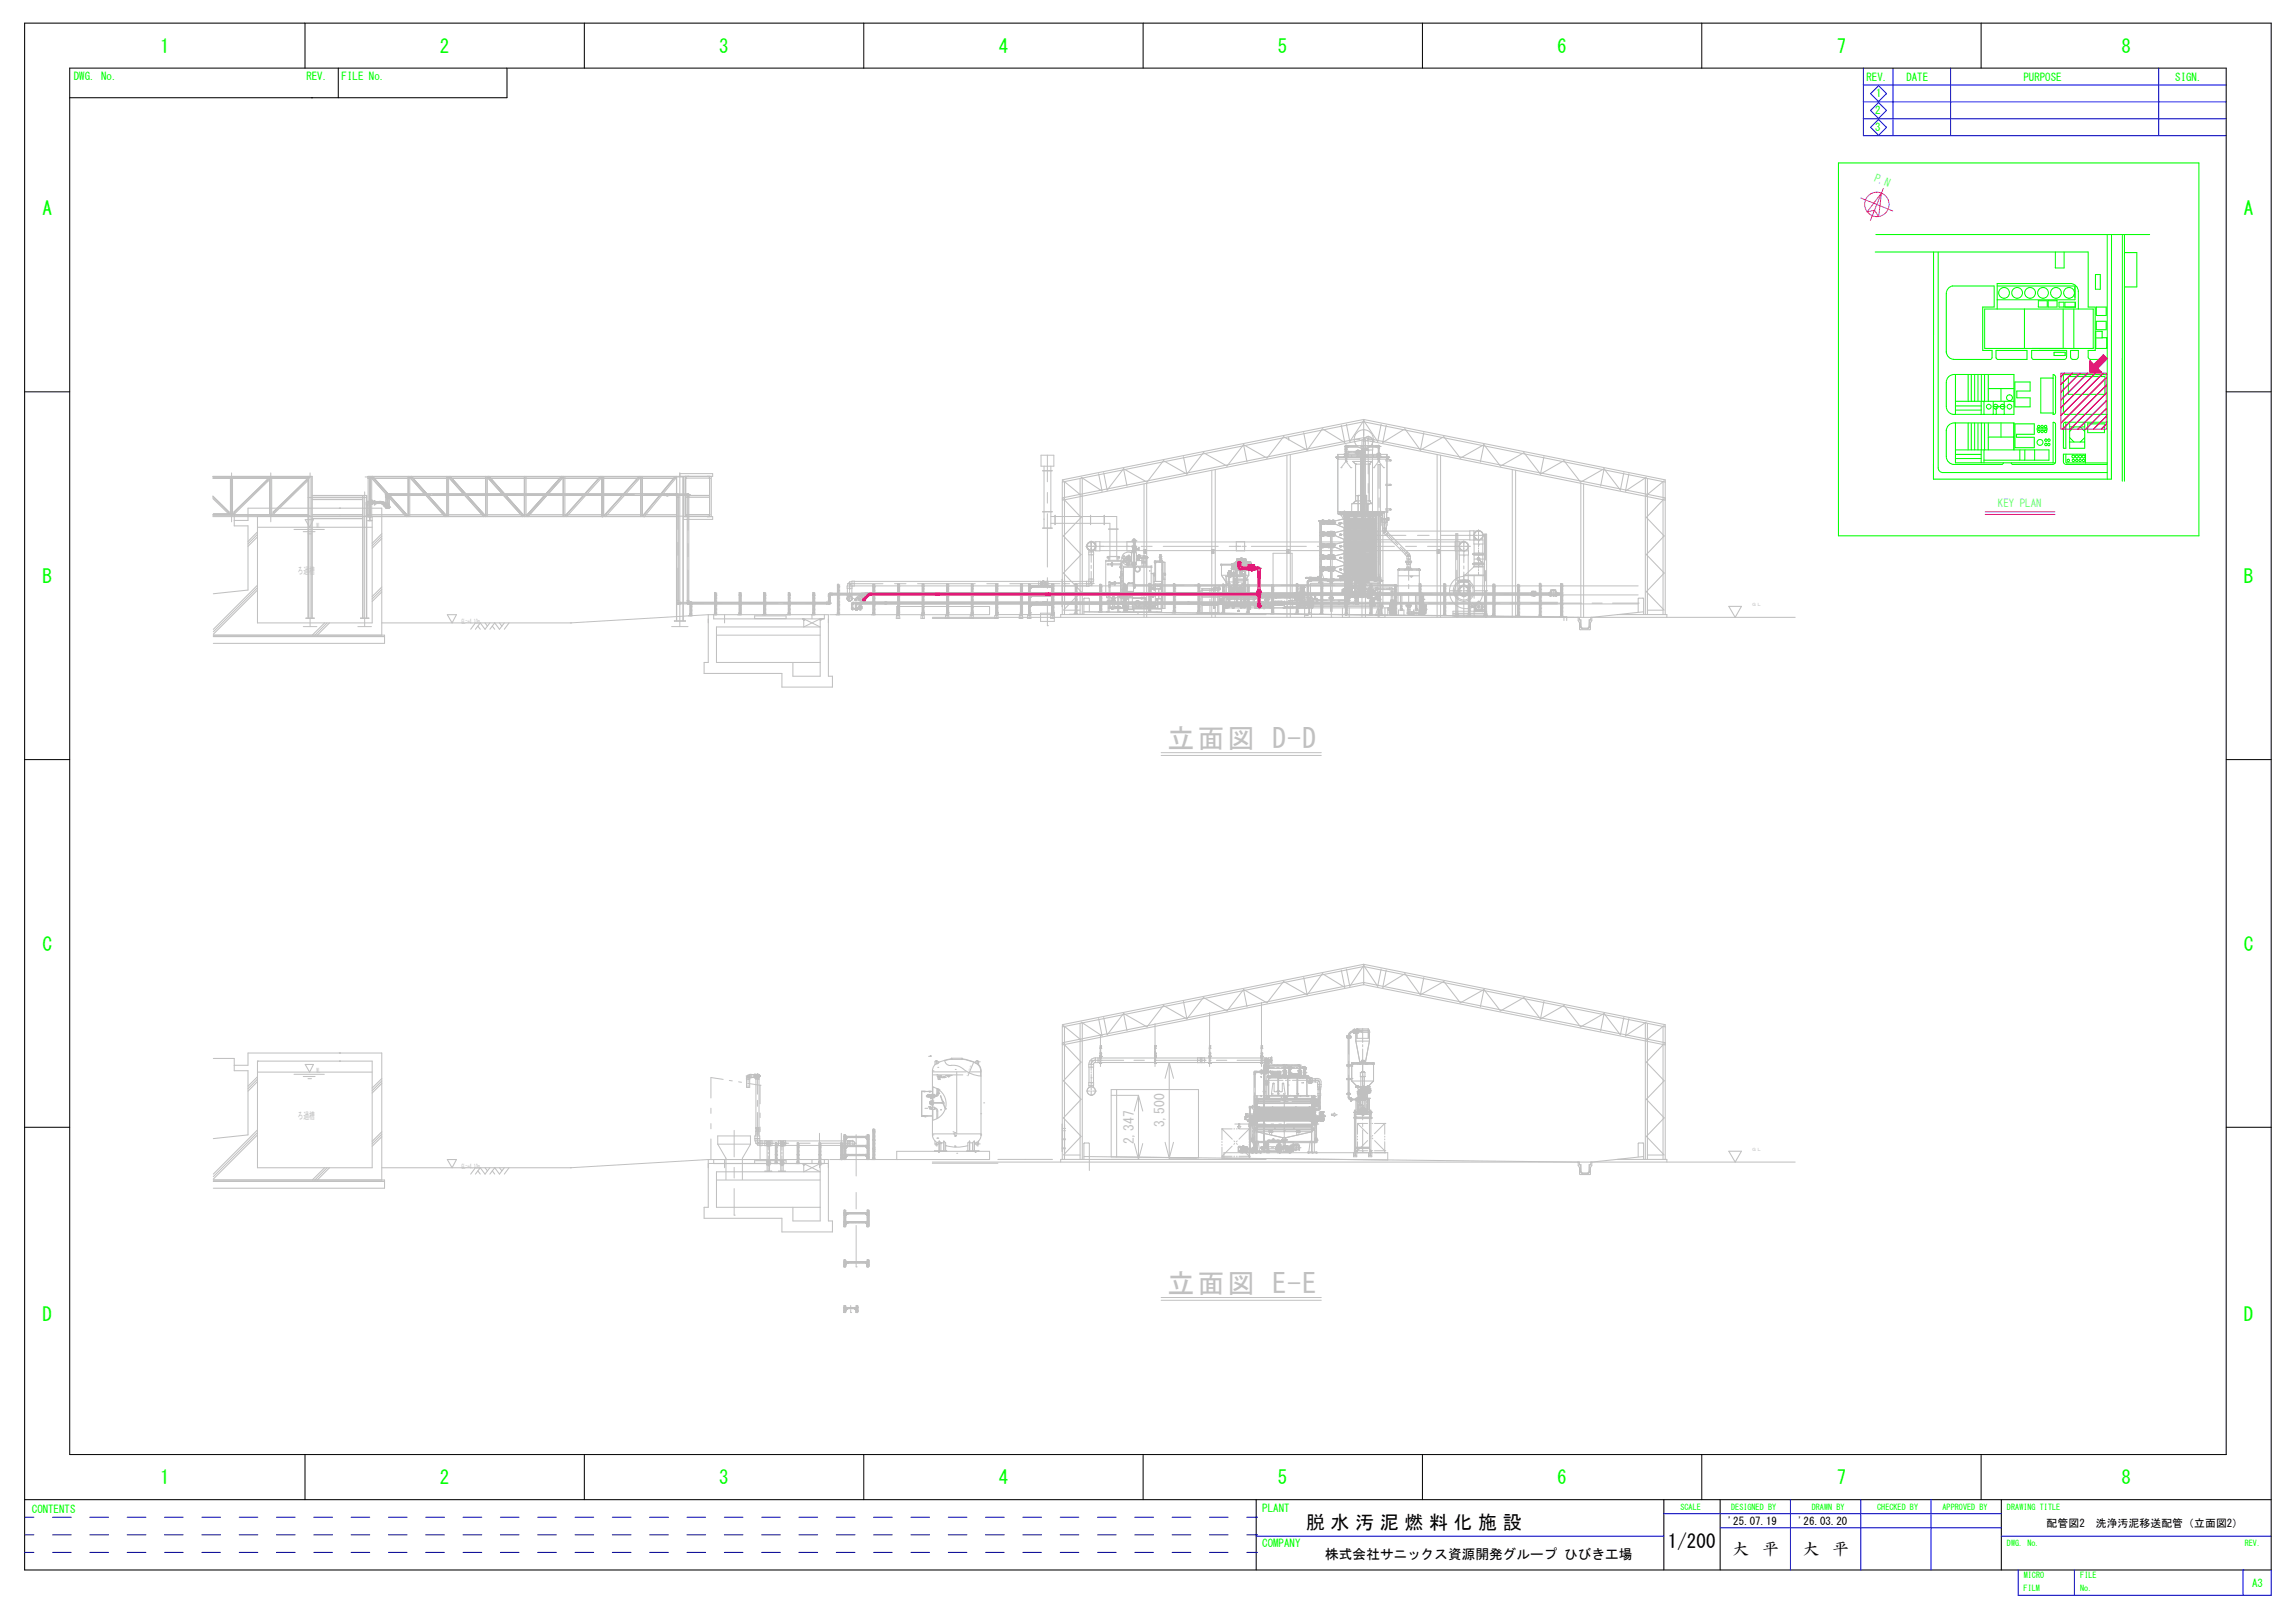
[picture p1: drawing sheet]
<svg xmlns="http://www.w3.org/2000/svg" width="420mm" height="297mm" viewBox="0 0 420 297" stroke-linecap="round" stroke-linejoin="round" font-family="sans-serif">
<defs><g id="words">
<g font-size="5" fill="#c0c0c0">
<text x="213.7" y="136.9">立面図 D-D</text>
<text x="213.7" y="236.6">立面図 E-E</text>
</g>
<g font-size="3.5" fill="#0f0">
<text x="29.3" y="9.7">1</text>
<text x="80.5" y="9.7">2</text>
<text x="131.7" y="9.7">3</text>
<text x="182.8" y="9.7">4</text>
<text x="234" y="9.7">5</text>
<text x="285.1" y="9.7">6</text>
<text x="336.3" y="9.7">7</text>
<text x="388.4" y="9.7">8</text>
<text x="7.8" y="39.3">A</text>
<text x="410.8" y="39.3">A</text>
<text x="7.8" y="106.7">B</text>
<text x="410.8" y="106.7">B</text>
<text x="7.8" y="174">C</text>
<text x="410.8" y="174">C</text>
<text x="7.8" y="241.7">D</text>
<text x="410.8" y="241.7">D</text>
<text x="29.3" y="271.7">1</text>
<text x="80.5" y="271.7">2</text>
<text x="131.7" y="271.7">3</text>
<text x="182.8" y="271.7">4</text>
<text x="234" y="271.7">5</text>
<text x="285.1" y="271.7">6</text>
<text x="336.3" y="271.7">7</text>
<text x="388.4" y="271.7">8</text>
</g>
<g font-size="3.5">
<text x="239.1" y="279.8">脱 水 汚 泥 燃 料 化 施 設</text>
<text x="305.3" y="283.3">1/200</text>
</g>
<g font-size="3">
<text x="317.1" y="284.5">大</text>
<text x="322.6" y="284.5">平</text>
<text x="330" y="284.5">大</text>
<text x="335.5" y="284.5">平</text>
</g>
<g font-size="2.5" fill="#c0c0c0">
<text x="207.6" y="209.4" transform="rotate(-90 207.6 209.4)">2,347</text>
<text x="213.2" y="206.3" transform="rotate(-90 213.2 206.3)">3,500</text>
</g>
<text font-size="2.5" x="242.6" y="285.3">株式会社サニックス資源開発グループ ひびき工場</text>
<g font-size="2" fill="#0f0">
<text x="13.5" y="14.6">DWG. No.</text>
<text x="56.1" y="14.6">REV.</text>
<text x="62.5" y="14.6">FILE No.</text>
<text x="341.7" y="14.9">REV.</text>
<text x="343.4" y="17.8">1</text>
<text x="349" y="14.9">DATE</text>
<text x="370.4" y="14.9">PURPOSE</text>
<text x="398.2" y="14.9">SIGN.</text>
<text x="343.3" y="20.9">2</text>
<text x="343.3" y="24">3</text>
<text x="5.8" y="276.8">CONTENTS</text>
<text x="231.1" y="276.8">PLANT</text>
<text x="231.1" y="283.2">COMPANY</text>
<text x="412.3" y="290.4">A3</text>
</g>
<g font-size="2" fill="#0ff">
<text x="343" y="33.1" transform="rotate(22 343 33.1)">P.N</text>
<text x="365.8" y="92.9">KEY PLAN</text>
</g>
<g font-size="2">
<text x="316.3" y="279.1">'25.07.19</text>
<text x="329.2" y="279.1">'26.03.20</text>
<text x="374.7" y="279.5">配管図2　洗浄汚泥移送配管（立面図2）</text>
</g>
<g font-size="1.8" fill="#c0c0c0">
<text x="54.5" y="105">ろ過槽</text>
<text x="54.5" y="204.7">ろ過槽</text>
</g>
<g font-size="1.5" fill="#0f0">
<text x="307.6" y="276.3">SCALE</text>
<text x="316.9" y="276.3">DESIGNED BY</text>
<text x="331.7" y="276.3">DRAWN BY</text>
<text x="343.7" y="276.3">CHECKED BY</text>
<text x="355.6" y="276.3">APPROVED BY</text>
<text x="367.4" y="276.3">DRAWING TITLE</text>
<text x="367.4" y="283">DWG. No.</text>
<text x="411" y="283">REV.</text>
<text x="370.5" y="291.2">FILM</text>
<text x="370.5" y="288.9">MICRO</text>
<text x="380.8" y="291.2">No.</text>
<text x="380.9" y="288.9">FILE</text>
</g>
<g font-size="1.3" fill="#c0c0c0">
<text x="84.5" y="114.2">GL=+4.10m</text>
<text x="84.5" y="213.9">GL=+4.10m</text>
</g>
<g font-size="1.2" fill="#c0c0c0">
<text x="57.9" y="96.7">WL</text>
<text x="57.9" y="196.4">WL</text>
</g>
<text font-size=".3" fill="#c0c0c0" x="177.1" y="196.9" transform="rotate(-67 177.1 196.9)">2:1 半だ円体形</text>
</g></defs>
<g fill="none" stroke="#c0c0c0" stroke-width=".19">
<path d="M238.7 79.2l.6 3.2M245.6 77.8l.6 3.2-4.1-2.5-2.8 3.9M246.5 77.6l.6 3.2 2.6-3.8 2.5 3.8 .7-3.2M249.7 76.8l-55.2 11v.4l55.2-11 55.2 11M249.7 76.8l55.2 11v24.7M249.7 76.8v3.7M253.8 77.8l-.6 3.2 4-2.5 2.8 3.9M260.7 79.2l-.7 3.2M39 87.2h18.1v25.9M39 94.2h17.4M39 90.8l3 2.9-.2 .3-2.8-2.8M39 87.6h17.4"/>
<path d="M39 94.6h17.4M39.1 94h3.8v2.2h2.5v11.8l-6.3 .7M42.2 87.6v6.6M42.6 87.6v6.6M42.8 93.7l6.1-5.9 .2 .2-6.1 6zM42.9 95.2h2.5v-2.2h24.5v23.2M47.1 94.5h.1M47.1 94.5h76.7M47.1 94.5v19.5h21v-19.5M47.1 96.5h21M47.1 97.3l-1.7 1.8M47.1 97.8l-1.7 1.7"/>
<path d="M47.1 98.3l-1.7 1.7M48.9 87.8l-6.1 5.9M49.4 87.6v6.6M49.7 87.6v6.6M50 93.7l6.1-5.9 .2 .2-6.1 6zM53.8 96.9h5.6M55.5 97.3h2.2M55.9 95.1h1.5l-.7 1.4zM56.4 97.7h.6M56.4 87.2v25.9M56.5 87.2v25.9M57.1 87.2v25.9"/>
<path d="M57.1 90.7h10v22.4M57.1 94.2h9.3M57.1 94.9h9.3M57.1 91.4h9.3M57.1 90.7h9.3M62.1 93h.1M62.1 94.5h.1M66.4 90.7v22.4M67 92.4h.4M67 92.1l.1 2.3h.3M67.1 90.7v22.4M67.4 94.2h56.4"/>
<path d="M67.4 87.2h56.4M67.4 87.6h56.4M67.4 94.6h56.4M67.4 91.7l-.3 .2-.1 .2M67.4 92.1h.3M67.4 91.8h.3M67.7 87.2v7.4M67.7 92.1h.2M67.7 91.7h.2M67.7 91.9h.2M67.7 92.1l.2 .1M67.8 87.2v7.4"/>
<path d="M67.9 91.5h.3v.8h-.3zM67.9 91.6l-.2 .1M68 87.4l.2-.2 6.4 7.1-.2 .3zM68 91.5v.8M68.1 87.2v7.4M68.2 91.7h.2v.4h-.2M68.2 91.9h.1h-.1M68.2 91.6l.1 .1M68.2 87.2l6.4 7.2M68.3 92.1l-.1 .1M68.4 91.8h1.4l.4 .3M68.4 92.1h1.3"/>
<path d="M68.5 91.6h.1v.8h-.1zM68.6 91.8l1.7 .1 .4 .3-.2 .2-.3-.2M68.6 92h.2l-.2 .1M68.6 91.7l.2 .1M68.8 92.2l-.2 .1M68.9 91.8v.4h-.3M68.9 92.2h1M69.4 91.8v.3M69.4 91.9h.1M69.6 91.9h.2M69.7 91.9h.1M69.7 92.1h.1"/>
<path d="M69.7 92.1l.3 .2M69.7 91.8v.3M69.8 91.9h.1M69.8 92.1h.1M69.8 91.9l.3 .3M69.9 92h.1M69.9 91.8v.4h.3M69.9 97.7l-1.8 1.7M69.9 98.1l-1.8 1.8M69.9 98.6l-1.8 1.7M70 91.9l-.2 .2M70 92.3l.3 .3"/>
<path d="M70.1 92h.2M70.1 92h.1M70.2 92.2h.1M70.2 91.9v.3M70.2 92.1l.3 .3M70.2 92.1l-.2 .2M70.3 92.2h.1M70.3 92v.1M70.3 92.1h.1M70.3 92h.1M70.3 92l.2 .2M70.3 92.6l.3 .4"/>
<path d="M70.4 92.1h.1M70.5 92l-.2 .2M70.5 92.4l.2 .2M70.5 92.2l.1 .1M70.5 92.4l.4 .4v.2h-.2M70.5 92.4l-.2 .2M70.6 91v1.4M70.6 90.4h1v.3h-.8l-.2-.2zM70.7 92.6l.3 .4M70.7 92.2l.2 .2M70.9 92.4l.4 .4-.1 .2h-.2M70.9 92.4l-.2 .2"/>
<path d="M70.9 91v1.4M70.9 90.5v-.1h-.3v.6h.7M70.9 90.5v.5M70.9 92.4v.5M71 90.5l.1-.1 .2 .1v2.4l-.2 .1-.1-.1M71 91v1.4M71.1 90.4l-.1 .1 .1 .2M71.2 90.7h54.3M71.2 90.4h54.3M71.2 90.4v.3M71.3 92.4h-.7v.6h.2l.1-.1M74.7 87.2v7.4"/>
<path d="M75 87.2v7.4M75.1 87.4l.2-.2 6.4 7.1-.2 .3zM75.3 87.2l6.4 7.2M81.8 87.2v7.4M82.1 87.2v7.4M88.8 94.3l-.2 .3-6.4-7.2 .2-.2 6.4 7.2M88.9 87.2v7.4M89.2 87.2v7.4M89.3 87.4l.2-.2 6.4 7.1-.2 .3zM89.5 87.2l6.4 7.2M96 87.2v7.4M96.3 87.2v7.4"/>
<path d="M102.8 87.2l.2 .2-6.4 7.2-.2-.3zM102.8 87.2l-6.4 7.2M103.1 87.2v7.4M103.4 87.2v7.4M103.5 94.3l.2 .3 6.5-7.2-.3-.2-6.4 7.2M110.2 87.2v7.4M110.5 87.2v7.4M117 87.2l.2 .2-6.4 7.2-.2-.3zM117 87.2l-6.4 7.2M117.3 87.2v7.4M117.6 87.2v7.4M117.7 94.4l.2 .2 5.9-7.2-.2-.2-5.9 7.2"/>
<path d="M121.6 90.4h1v.3h-1zM123.8 87.2v26.4M123.9 87.2v26.4M123.9 90.7h-.3v-.3h.5l.2 .3v19.7l-.2 .2-.2-.2M123.9 91h.4M123.9 91v18.9M124.5 87.2v-.5h6v.5h-63.1v7.4l.3 .1v.5l-.3 .1h.7l-.4-.1 .1-.6h.3M125 87.2v26.4M125.1 87.2v26.4M125.1 94.6h5.4v.5h-5.4M125.2 87.2v7.4M125.5 90.4h.6v.2l-.1 .1"/>
<path d="M125.5 90.7h4.4M125.5 87.2v7.4M125.5 94.5h4.4M125.5 94.2h4.4M125.5 91h4.4M125.6 87.5h.1M125.6 94.5h.1M125.6 94.2h.1M125.6 87.5h4.3M125.6 87.2h.1M125.8 91v-.5l.2-.1 .1 .1v.5M125.8 91v18.9"/>
<path d="M125.9 94.5h.1M125.9 94.5v.1M125.9 87.2h.1M125.9 94.6h.1M126.1 91v18.9M129.5 94.6h.1M129.5 87.2h.1M129.5 94.5v.1M129.8 87.2l.1 .4M129.9 94.2l-.1 .3M129.9 94.2h.1M129.9 87.6h.1"/>
<path d="M129.9 87.2v7.4M130.2 87.2v7.4M194.5 88.2v24.3M194.7 91.3l3.2 3.4-3.2 3.4 3.2 3.4-3.2 3.4 3.2 3.4-3.2 3.4M194.7 88l3.2 2.7M194.9 88.1v24.4M197.7 87.6v24.9M198.1 87.5v25M200 99.2h.6M200.6 99.1h.8v1.7h-.8zM201.1 86.7l.7 3.2-3.9-2.6M205.7 85.8l4.3 2.4 3-3.9 4.3 2.5"/>
<path d="M205.7 85.8l-3 3.9-.6-3.2M205.7 85.8l.6 3.2M206.2 100h.6M206.3 99.1h1.6v1.7h-1.6zM207 100h.2M207.2 99h.8M207.3 99.9h.6v.2h-.6zM207.3 99.9v.1M207.4 99h.1M207.4 99.9v.1M207.5 99.2v.8M207.5 98.9h.2v.1z"/>
<path d="M207.6 99h.1M207.6 99.9v.1M207.6 98.7h.1M207.6 99.3h.1M207.6 98.6a.33 .33 0 0 1 .3 .4 .33 .33 0 0 1-.3 .3M207.6 98.6a.33 .33 0 0 0-.3 .4 .33 .33 0 0 0 .3 .3M207.6 98.9h.1M207.6 98.6v.7M207.7 99.2v.8M207.9 98.9h.1M207.9 99h.1M207.9 99.9v.1"/>
<path d="M208 100h.1M208 99h.1M208 100h-.7M216.7 83.6l.6 3.2M226.2 100h.6M226.3 99.1h1.6v1.7h-1.6zM227 100h.2M227.4 100h.6M227.7 81.4l-3.1 3.9-4.3-2.5-3 4M227.7 81.4l4.3 2.4 3-3.9 4.3 2.5M227.7 81.4l.6 3.2M228 100h.1"/>
<path d="M235.9 80.1v.4M243.6 97.2v14.7M243.9 97.2v14.7M246.1 83.1h.6zM246.2 81.7v.5h.4v-.5M246.3 82.2v.1M246.3 100h.5M246.3 81.6l.6-.1v.4l-.6-.1zM246.3 82.9h.2M246.3 81.9v1.2M246.3 83v.1M246.3 82.1h.2"/>
<path d="M246.3 81.6h.2v.2h-.2zM246.4 99.1h1.5v1.7h-1.5zM246.4 83.1h.1M246.4 81.5l.2 .2-.2 .2M246.4 81.5l-.1 .2 .1 .2M246.5 81.9v1.2M246.5 83l.1 .1M246.6 82.2v.1M246.9 82.6v.4l-.5-.1-.2-.6h.4v.3h3l.1 .6h-.3M246.9 82.9h1.2M246.9 81.6h5M246.9 81.9h5"/>
<path d="M247 100h.2M247.5 100h.5M248 100h.1M248.1 82.6v.4h1.3v19.9M248.4 83h.1M248.4 82.6h.1M248.4 82.7h-.1l.1 .1M248.5 82.6h.2v.3h-.2zM248.5 82.7l.2-.1v.2h-.2zM248.6 83v.1v-.1M248.6 82.6v-.1v.1M248.6 82.6l-.2 .2 .2 .1"/>
<path d="M248.6 82.6l.2 .2-.2 .1M248.8 82.7h.1l-.1 .1M248.8 82.6h.1M248.8 83h.1M249.1 82.6v.4M249.6 81.6h1.7v.8h-1.7zM249.7 80.5l-55.2 11v-.4l55.2-11 55.2 11M249.7 80.5l55.2 11M249.7 81a.85 .85 0 0 1 .8-1.1 .85 .85 0 0 1 .8 1.1M249.7 81.6v-.8a.8 .8 0 0 1 .8-.9 .8 .8 0 0 1 .8 .9v.8M249.7 97.1a1.64 1.64 0 0 0 1.6 1.7M249.7 83.2v19.5"/>
<path d="M251.3 97.1h-1.7v-.7h1.7v2.4h.8v-1.6h-.8M251.9 81.5h.5l.2 .2-.2 .2h-.5zM252.1 83.1h.6zM252.3 82.9h.2M252.3 83v.1M252.3 81.9v1.2M252.3 82.1h.2M252.3 81.6h.2v.2h-.2zM252.4 83.1h.1M252.4 81.5l.2 .2-.2 .2M252.4 81.5l-.1 .2 .1 .2M252.5 81.9v1.2"/>
<path d="M252.5 83l.1 .1M252.8 95h1.4v.1h-1.4zM252.9 95.1l.1 .5M253 95.7h.9M253 96.1h.9M253 96.1l.1 .4M253.1 95.1l.1 .3M253.1 96.5h.7M253.1 96.5v.6h.7M253.1 96.8h.7M253.2 95.4l-.2-.3v1M253.2 95.1v.3"/>
<path d="M253.2 97.1l.2 .4M253.3 97.5l.1 .1M253.4 95.1v.5l.1-.5M253.7 97.1l.1 .1M253.8 95.4h.1M253.8 95.1v.3M253.8 96.5v.6M253.8 97.1l-.5 .5 4 3.9M253.8 95.4l.1-.3v1M253.8 97.1l.3 .4M253.9 95.1l-.1 .3M253.9 96.1l-.1 .4"/>
<path d="M254.1 95.1l-.2 .5M254.1 97.5l3.9 3.9 .2 .4M254.1 97.5l-.4 .4M266.4 99.1v1.7h2.4v.8h-1.7v-2.5zM267.1 99.2h.6M269.1 97.2h.7v2.4h1.7v-.8h-2.4zM269.8 98.8h.6M269.8 97.2h.6M271.5 98.3v.5M271.7 81.4l-4.3 2.4-3.1-3.9-4.3 2.5M271.7 81.4l3 3.9 4.3-2.5 3 4M271.7 81.4l-.7 3.2"/>
<path d="M282.7 83.6l-.7 3.2M293.7 85.8l-4.3 2.4-3.1-3.9-4.3 2.5M293.7 85.8l3 3.9 .6-3.2M293.7 85.8l-.7 3.2M298.2 86.7l-.6 3.2 3.8-2.6M301.2 87.5v25M301.6 87.6v24.9M304.5 88.1v24.4M304.7 91.3l-3.3 3.4 3.3 3.4-3.3 3.4 3.3 3.4-3.3 3.4 3.3 3.4M304.7 88l-3.3 2.7M39.1 116.2h31.3v1.6h-31.3M39.1 116.5h31.3"/>
<path d="M47.1 107.1l-8 8.1M47.1 107.5l-8 8.1M47.1 108l-8 8.1M56 113.1l1.5 .1zM59.4 114l-2.2 2.2M59.9 114l-2.3 2.2M60.3 114l-2.2 2.2M66 113.1l1.5 .1zM69.9 114h34.7M69.9 107.4l-1.8 1.8M69.9 107.9l-1.8 1.7M69.9 108.3l-1.8 1.8"/>
<path d="M81.9 112.5h1.7l-.8 1.5zM87 114l-.8 1.2M87.5 114.6l.4 .6M88.8 114l.4 .6M89.7 114l-.9 1.2-.9-1.2-.9 1.2M90.1 114.6l.5 .6M91.4 114l.5 .6M92.3 114l-.9 1.2-.8-1.2-.9 1.2M93.2 114l-.9 1.2M123.5 113.6l2 .1zM123.9 109.9h.4M124.6 110.6v-.4h-.5l-.2 .2 .2 .2h27.6"/>
<path d="M124.6 110.2h26.8M125.8 109.9h.3v.5l-.1 .2-.2-.2zM126 110.6l-.2-.2 .2-.2h.4v.4M126.1 112.7h.6M126.1 112.7h.1M126.3 112.7v-.3h.2v.3M126.4 112.4v.3M126.4 112.4h.1M126.4 112.5h.1M126.4 112.5v.1M126.4 112.6h.1M126.7 112.7h.1"/>
<path d="M130.6 112.5h.1M130.7 112.5v.8h20.2M130.8 112.5v-.3h.2v.3M130.9 112.2v.3M130.9 112.2h.1M130.9 112.4h.1M131 112.2v.3M131.2 112.5h.1M132.7 112.5v1.5M135.1 112.5h.1M135.3 112.5v-.3h.2v.3M135.4 112.2v.3"/>
<path d="M135.4 112.2h.1M135.4 112.4h.1M135.5 112.2v.3M135.7 112.5h.1M138.2 112.7h5.7v.5h-5.7zM139.6 112.5h.1M139.8 112.5v-.3h.2v.3M139.8 112.2v.3M139.9 112.2h.1M139.9 112.4h.1M140.2 112.5h.1M144.1 112.5h.1"/>
<path d="M144.3 112.5v-.3h.2v.3M144.4 112.2v.3M144.4 112.2h.1M144.4 112.4h.1M144.5 112.2v.3M144.7 112.5h.1M148.6 112.5h.1M148.8 112.5v-.3h.2v.3M148.9 112.2v.3M148.9 112.2h.1M148.9 112.4h.1M149 112.2v.3"/>
<path d="M149.2 112.5h.1M151.7 112.5h-22v8.7h-.8v2.1h14.2v2.5h9.3v-2h-.7v-10.5M151.7 109.2h.3M151.7 109.9h.3M152.3 108.6v.3M153.1 112.5h.6M153.1 112.5h.1M153.3 112.5v-.3h.2v.3M153.4 112.2v.3M153.4 112.2h.1M153.4 112.4h.1M153.7 112.5h.1"/>
<path d="M155.1 108.7h.9v.4h-.9zM155.1 109.7l.3 .3h.3M155.1 109.5h.1M155.1 109.7h.1M155.2 109.1l-.1 .4M155.2 109.3l-.1 .4M155.2 109.8l.1 .1M155.2 109.9h.1M155.2 109.2h.1M155.2 109.3h.1M155.2 109.8h.1M155.3 109.2h.1"/>
<path d="M155.3 109.9h.1M155.3 109.9l.1 .1M155.3 109.1l-.1 .2M155.4 109.1l-.3 .4 .1 .3M155.4 109.1h.1M155.5 109.1l-.2 .1M155.6 109.1h.1M155.6 109.1l.1 .1M155.7 109.2l.1 .1M155.7 109.1l.3 .3v.3l-.3 .3M155.8 109.9l-.2 .1M155.8 109.2h.1"/>
<path d="M155.8 109.9h.1M155.8 109.8l-.1 .1M155.9 109.2l-.1 .1M155.9 109.2v.1M155.9 109.8h.1M155.9 109.3h.1M155.9 109.8h-.1M155.9 109.7h.1M155.9 109.1v.7M155.9 109.5h.1M155.9 109.7l-.1 .2M156 109.5h.1"/>
<path d="M156 109.6h-.1M156 106.4a.83 .83 0 0 0-.8 .9M156 107.3h.1M156 106.4h.4v.9h-1.3v.4h.9zM156.5 109.7h.2v.2h-.2zM156.6 111.5h.1M156.6 111.4h.1M156.6 110.6h.3M156.6 110.6v.7h.2v-.7M156.6 111.2h.2M156.6 110.7h.2M156.6 111.4v.1"/>
<path d="M156.6 111.3v.3M156.6 111.5l.1 .1M156.6 111.6h.1M156.6 111.6h.2M156.7 111.6h.1M156.7 111.3l.1 .1M156.7 111.4h-.1M156.7 111.4h.1M156.7 111.3h.1M156.8 111.4h.1M156.8 111.3v.1M156.8 111.5h.1"/>
<path d="M156.8 111.6h.1M156.8 110.3l-.2 .3M156.8 111.4v.1M156.8 111.5v.1M157 110.3h74.5M157 110.5h128.2M157 110.5v-.2h-.2l.1 .3M157 110.5l-.1 .1M157.1 109.6l-.3-.3-.3 .4M157.1 109.6l-.4 .3M157.2 109.6h.3v.3h-.3zM157.3 109.6h.2v.3h-.2z"/>
<path d="M157.3 111h.1M157.3 111.2h.1M157.3 111h.4M157.3 111.2h.4M157.3 110.6v.1h.4v-.1M157.3 111v.2M157.3 108.9l.2 .2M157.3 108.9l-.5 .4M157.3 111.3v.2l.2 .1 .1-.1v-.2M157.3 111.2v.2M157.4 108.7l-.1 .2M157.5 108.9l-.1 .1"/>
<path d="M157.5 109.1l-.4 .5M157.5 108.7h.1M157.5 108.7l.2 .2M157.5 108.9h.1M157.6 109.2l.3 .3-.4 .4M157.6 109.2l-.4 .4M157.6 111.2v.3h-.3v-.1M157.7 108.7h.1M157.7 111h.1M157.7 111.2h.1M157.7 110.1h.1l.1 .4-.2 .1zM157.7 111v.2"/>
<path d="M157.7 108.7h.2M157.7 108.7l-.2 .2M157.7 110.2l-.4 .1v.3M157.7 108.9h.1M157.7 108.9l-.2 .2M157.8 108.9h.1M157.8 108.7l-.2 .1M157.8 108.9h-.1M157.8 108.6v.3M157.8 108.6l-.4 .1M157.9 108.7h.2M158 108.9l-.4 .3"/>
<path d="M158.1 108.7h.1M158.1 108.6v.3M158.2 108.6l-.2 .2 .3 .3M158.2 108.6l.6-.1v.4M158.3 109.1l-.4 .4M158.6 108.9l-.3 .2M158.8 108.5h127.1M159.6 112.5h.6M159.6 112.5h.1M159.8 112.5v-.3h.2v.3M159.9 112.2v.3M159.9 112.2h.1"/>
<path d="M159.9 112.4h.1M160.2 112.5h.1M164.3 112.4v.2M164.3 112.2h.1M164.4 112.2l-.1 .2M164.4 112.2h.1M164.4 112.4h.1M164.5 112.4h.1M164.5 112.2v.4M164.5 112.2h.1M164.5 112.4v-.2h-.2v.4h.2h-.2M168.8 112.6h.2z"/>
<path d="M168.8 112.2h.1M168.8 112.2v.2M168.9 112.2h.1M168.9 112.4h.1M169 112.2h.1M169 112.4h.1M169 112.2v.4M169 112.2h-.2v.4M169 112.2v.2M170.7 113h158M170.7 113.2h12M173.2 112.6h.3z"/>
<path d="M173.3 112.2h.1M173.3 112.2l.1 .2M173.4 112.4h-.1M173.4 112.2h.1M173.4 112.4h.1M173.5 112.2h.1M173.5 112.4h.1M173.5 112.2v.4M173.5 112.2h-.2v.4M177.8 112.4v.2M177.8 112.2h.1M177.8 112.2v.2"/>
<path d="M177.9 112.2h.1M177.9 112.4h.1M178 112.4h.1M178 112.2v.4M178 112.2h.1M178 112.2h-.2v.4h.2h-.2M182.3 112.6h.2zM182.3 112.2h.1M182.4 112.2l-.1 .2M182.4 112.2h.1M182.4 112.4h.1M182.5 112.2h.1"/>
<path d="M182.5 112.4h.1M182.5 112.2v.4M182.5 112.2h-.2v.4M182.5 112.2v.2M182.7 112.5h10M186.8 112.2h.1M186.8 112.2l.1 .2M186.9 112.4h-.1M186.9 112.2h.1M186.9 112.4h.1M187 112.2h.1M187 112.2l-.1 .2"/>
<path d="M187 112.4h.1M187 112.2v.4h-.2h.2M187 112.2h-.2v.4M188.3 107.2h.1M188.3 110.6v.4h.2M188.3 107.2v.5h.2M188.3 107.2h.5v.3h-.3zM188.3 108.9v.5h.2M188.3 110.6h.1M188.3 108.9h.1M188.3 112.2h.1M188.3 110.6h.5"/>
<path d="M188.3 110.5l.1 .5M188.3 108.9h.5M188.4 111h.1M188.4 109.3h.1M188.4 107.7h.1M188.4 112.4h-.1M188.4 111h-.1M188.4 112.2l-.1 .4M188.4 109.3l-.1 .1M188.4 110.9h.1M188.4 110.8h.1M188.4 109.1h.1"/>
<path d="M188.4 107.6h.1M188.4 107.5h.1M188.4 112.2h.1M188.4 112.4h.1M188.4 110.9v.1M188.4 109.1v.1M188.4 107.6v.1M188.4 109.2h.1M188.5 110.8h.1M188.5 109.1h.1M188.5 112.4h.1M188.5 109.1v.3"/>
<path d="M188.5 110.8v.2M188.5 112.2v.4M188.5 109.2h.1M188.5 111h.1M188.5 109.4h.1M188.5 109.3h.1M188.5 107.7h.1M188.5 112.2h.1M188.5 112.2h-.2v.4h.3h-.3M188.6 110.7h.1M188.6 109h.1M188.6 107.4h.1"/>
<path d="M188.6 110.7h.2M188.6 109.1h.2M188.6 109.1h-.1M188.6 109.1h.1M188.6 110.6h.1M188.6 107.3h.1M188.6 107.3v.1M188.6 110.6v.1M188.6 110.7l-.1 .1M188.7 110.7h.1M188.7 109h.1M188.7 107.4h.1"/>
<path d="M188.7 110.6h.1M188.7 107.3h.1M188.7 107.3v.1M188.7 110.6v.1M188.8 110.7h.1M188.8 109.1h.1M188.8 107.4h.1M188.8 107.3h-.4v.4M188.8 110.6h.1M188.8 108.9h.1M188.8 107.3h.1M188.8 107.4h-.3v.3"/>
<path d="M188.8 109.1v-.2h-.5l.1 .4M188.8 110.5v.2M190.2 106.4h.4v.9h-.4zM190.3 110.6v-.3h.1v.3M190.4 110.4h.1M190.4 110.5h.1M190.4 110.3h.1M190.4 110.3v.2M190.5 110.3h.1M190.5 110.5h.1M190.6 110.5h.1M190.6 110.3h.1"/>
<path d="M190.6 107.2h.3h-.1M190.6 110.3v.1M190.6 106.4h.9M190.6 106.9h.1M190.6 107l.2 .2h.4l.2-.2M190.6 110.4h.1M190.6 107h.1M190.6 106.7v.1M190.6 106.6h.1M190.6 110.6v-.3h.2v.3M190.6 106.6v.5M190.6 110.4v.1"/>
<path d="M190.7 106.5h.1M190.7 107.1h.1M190.7 106.5v.1M190.8 106.5h.1M190.8 106.4h.1M190.8 106.4l-.2 .2M190.9 106.4l-.2 .1M190.9 110.6v-.5h.1v.5M190.9 106.4h.1M190.9 107.3h.2M191 110.3h.1M191 110.4h.1"/>
<path d="M191 110.2h.5M191.1 110.3h.1M191.1 110.4h.1M191.1 110.4v.1M191.1 110.3h-.1M191.1 110.2h.1M191.1 110.5h.1M191.1 110.2v.3M191.1 106.4h.1M191.1 107.2h.4M191.2 110.2h.1M191.2 110.5h.1"/>
<path d="M191.2 110.2h-.1M191.2 106.4l.1 .2M191.2 107.2h.1M191.2 106.4h.1M191.2 110.5v.1M191.2 110.1l.1 .1M191.2 110.1v.1M191.2 106.4l.2 .2M191.2 110.1h.1M191.3 110.2h.1M191.3 110.5h.1M191.3 106.5h.1"/>
<path d="M191.3 110.1h.1M191.3 107.1h.1M191.3 107.1v.1M191.4 110.2h.1M191.4 106.6h.1M191.4 106.6l-.5-.2-.3 .3M191.4 110.5h.1M191.4 106.6v.2M191.4 106.7h.1M191.4 110.4h.1M191.4 110.4v.1M191.4 110.3h.1"/>
<path d="M191.4 106.9h.1M191.4 106.9l-.2 .3M191.5 110.4h.1M191.5 110.3h.1M191.5 106.9l-.4 .4M191.5 110.6v-.5h.2v.5M191.5 106.4h.4v.9h-.4zM192.2 110.7h.1M192.2 109.1h.1M192.2 107.4h.1M192.2 110.7h.3M192.2 109.1h.3"/>
<path d="M192.2 107.4h.3v.3M192.2 110.7h.2M192.2 109.1h.2M192.2 108.9h.1M192.2 107.3h.1M192.3 110.7h.1M192.3 110.6h.1M192.3 109.1h.1M192.3 108.9h.1M192.3 107.4h.1M192.3 107.3h.1M192.3 110.6h.4"/>
<path d="M192.3 108.9h.4M192.3 107.3h.4v.4M192.3 110.6l-.1 .1M192.3 109h.1M192.3 107.3v.1M192.3 110.6v.1M192.4 110.7h.1M192.4 109h.1M192.4 107.4h.1M192.4 109.1h.1M192.5 110.7h.1M192.5 109.1h.1"/>
<path d="M192.5 110.6h.1M192.5 109h.1M192.5 107.3h.1M192.5 109h-.1M192.5 107.3l-.1 .1M192.5 110.6l-.1 .1M192.5 110.7v.1M192.5 111h.1M192.5 110.8h.1M192.5 109.4h.1M192.5 109.3h.1M192.5 109.2h.1"/>
<path d="M192.5 107.7h.1M192.5 112.2h.1M192.5 112.4h.1M192.5 112.2h.3M192.5 112.2v.4h.3h-.3M192.5 109.2v.2M192.5 107.4v.3M192.5 109.1v.3M192.5 110.8v.2M192.5 112.2v.4M192.6 112.2h.1M192.6 110.9h.1"/>
<path d="M192.6 110.8h.1M192.6 109.3h.1M192.6 109.1h.1M192.6 107.6h.1M192.6 107.5h.1M192.6 112.4h.1M192.6 107.6v.1M192.6 112.4h-.1M192.6 110.9v.1M192.6 109.1v.1M192.6 112.2v.2M192.6 111h.1"/>
<path d="M192.6 109.2h.1M192.6 107.7h.1M192.7 112.2h.1M192.7 112.4h.1M192.7 110.6v.4M192.7 108.9v.5M192.7 112.2v.2M192.7 111h.1M192.7 110.5h.1M192.7 109.4h.1M192.7 108.9h.1M192.7 107.7h.1"/>
<path d="M192.7 110.5v.5h-.2M192.7 108.9h-.5v.2M192.7 108.9v.5h-.2M192.7 110.6h.1M192.7 107.2h.1M192.7 107.2h-.5v.3h.3l.2-.3M192.7 107.2v.5h-.2M192.7 112.2v.4M192.8 112.2h.1M192.8 112.2v.2M192.8 112.2h-.1M194.9 111.7h2.8"/>
<path d="M194.9 110.2h52.9M196.6 112.4h.7M196.6 112.4h.1M196.7 112.4h.1M196.8 112.4v-.3h.2v.3M196.9 112.1v.3M196.9 112.1h.1M196.9 112.3h.1M196.9 112.1l.1 .1M196.9 112.2h.1M197 112.2h.1M197 112.3h.1"/>
<path d="M197.2 112.4h.1M197.3 112.4h.1M198.4 112l90.5 1v.6l.3 .4v1.2l.1 .1 1.9-.1v-1.2l.2-.4v-.6l9.5-1M199.3 106.4h.1M199.3 106h.9v.4h-1.3v.9h.4zM199.4 112v-2.4l-.1-.1h-.8l-.1 .1v2.9M200 100.8h.6M200.2 106.4a.83 .83 0 0 1-.9 .8M201.1 112h.6zM201.2 112h.1M201.3 112v-.3h.2v.3M201.4 111.7v.3"/>
<path d="M201.4 111.7h.1M201.4 111.9h.1M201.4 111.8h.1M201.5 111.8h.1M201.5 111.9h.1M201.5 111.7v.1M201.5 111.7v.3M201.7 112h.1M202.8 110h.1M203 106.5v.1M203 106.5h.2M203.1 110h-.4v.1h.4"/>
<path d="M203.1 106.5h.1M203.2 106.5v.1M203.2 110.1h.5M203.3 103.2v.2M203.5 110v-.1h.7l-.2 .1M203.5 109.9h.3l-.6 .1M203.5 111.4h.1M203.5 110.1h.1M203.6 109.8h.4M203.6 109.8v.1M203.7 110.1l.1 .1M203.7 110.1h.1"/>
<path d="M203.7 111.4h.1M203.7 109.9h.1M203.8 109.8l-.1 .1M203.8 109.9l.1 .1v.1M203.8 109.9l-.1 .1 .2 .1M203.9 109.8v.1M203.9 110.1h.1M203.9 110.1v.1M203.9 111.3h.1M203.9 111.2h.1M203.9 109.9v.2M203.9 109.9l.1 .1"/>
<path d="M204 110.1h-.1M204 110v.1M204 109.8l.1 .1M204 110h.1M204.1 111v.1M204.1 111.4h.3M204.1 111h.3M204.1 111l-.1 .4h-.1v-.3h.6v.3h-.1l-.1-.4M204.1 111.1h.1M204.1 110v.4h-.5v-.3M204.2 109.9h-.3M204.2 111v.1"/>
<path d="M204.3 111.1h.1M204.4 111l-.1 .1M204.4 111.3h.1M204.4 111.2h.1M204.6 111.3h.1M204.6 111.2h.1M204.7 111h.3M204.7 111v.1M204.7 111.4h.3M204.7 111v.4h-.1v-.3h.5v.3h-.1v-.4M204.8 111.1h-.1M204.8 111.1h.1"/>
<path d="M204.9 111v.1M205 109.2h.1M205 109.1h.1M205 110.5h.1M205 110.4h.1M205 111.1h.1M205 110.5v.1M205 109h.1M205 110.6h.1M205 109v.2M205 109h.2M205 110.6h.5"/>
<path d="M205 111v.1M205 111.3h.1M205 111.2h.1M205.1 110.4h.1M205.1 110.4v.2M205.1 103.7h.1M205.1 103.9h.1M205.1 103.7v.1M205.1 105.6v.1v-.1M205.1 103.7v.2M205.1 109h.1M205.1 105.6h.1"/>
<path d="M205.1 110.6h.1M205.1 109v.1M205.1 110.3h.1M205.1 110.3l-.1 .1v.1M205.1 105.8v.5M205.1 106.4v2.2M205.2 110.3h.1M205.2 110.3l-.1 .1M205.2 108.9v.2M205.2 104.6l-.1 .9M205.2 109.6v.7M205.4 110.3h.1"/>
<path d="M205.4 104v2.3M205.4 103.5v.1M205.4 108.6v.3M205.4 109.6v.7M205.4 110.5h.1M205.4 109.3h.1M205.4 110.4h.1M205.4 108.9v.2M205.4 110.3v.3M205.4 106.4v1.5M205.4 108v.6M205.4 110.5v.1"/>
<path d="M205.4 110.3v.1M205.5 110.5h.1M205.5 110.4h.1M205.5 110.6h.1M205.5 111.3h.3M205.5 110.3h.1M205.5 107.9v.1M205.5 107.9h.1M205.5 107.9h-.1M205.5 102.9l.2 .2M205.5 110.2h.2h-.1M205.6 107.7h.2v.5h-.2z"/>
<path d="M205.6 108h-.2M205.6 111h.1M205.6 110.6l.1 .1M205.6 108.2v.8M205.6 110.4v.1M205.6 111.1h.1M205.6 110.3l.1 .5-.2-.2M205.6 107l.1 .1M205.6 107.6v.1M205.7 110.2l-.1 .2M205.7 110.7h.1M205.7 111.1h.1"/>
<path d="M205.7 112h.1M205.7 111h.1M205.7 109.4h.1M205.7 107.7h-.1M205.7 110.1l-.2 .2v.3M205.7 106.8v-3.2h5.1v5.4M205.7 109.5v1.6M205.7 110.8h.9M205.7 103.8h2.2M205.7 102v-.3h.2v.3M205.7 102.3v.2M205.7 107v2.1"/>
<path d="M205.7 103.1l.8 .3M205.7 108.5h.1M205.7 111.4h.9M205.7 111.4v.6M205.8 108.5h.1M205.8 108.4v.1M205.8 108.4l.1 .1M205.8 108h.1M205.8 107.9h.1M205.8 112v-.3h.3l-.1 .3M205.8 106.8l-.1 .2M205.8 106.8l-.2 .2"/>
<path d="M205.8 111.4v-.3h-.3v.3h.5M205.8 106.8h.1M205.8 106.8l.2 .6M205.8 106.8l.2 .2v.4M205.9 107.5h.1M205.9 102.3v.2M205.9 111.7v.3M205.9 108.5h.1M205.9 111.7h.1M205.9 111.9h.1M205.9 108.5h-.1M205.9 107.4v.2"/>
<path d="M205.9 111.7l.1 .1M205.9 111.9l.1 .1M205.9 108.2h.1M205.9 108.2l-.1 .2M205.9 108.5h.2M205.9 108.2h.2h-.1M205.9 109.7l.2 .1zM205.9 107.9v.1M206 102.6h.1M206 108.5h.1M206 107.7h.1M206 102.6l-.3-.1v.2"/>
<path d="M206 107.7v.1M206 108.1v.1M206 108.5v.6M206 109.7h.1M206 108.2h.1M206 108.1h.1M206 107.8h.1M206 107.3l-.1 .1M206 111.8h.1M206 112h.1M206 107.5v.1M206 107.5h.1"/>
<path d="M206 102.8h-.3M206 107.5l-.1 .1M206 111.7v.3M206 107.6v.1M206 102.8h.1M206 107.3l.1 .1M206 107.4v.1M206.1 107.7l-.1 .5M206.1 108.2v.3M206.1 107.8h-.2v.3h.2M206.1 107.4v.1M206.1 102.2l.1 .4"/>
<path d="M206.1 107.5v.1M206.1 107.5l-.1-.1-.1 .1 .1 .2 .1-.1M206.1 102.2v-.2h-.6v.2h.6M206.1 102.8v.1h.3M206.2 111.4h.3M206.2 107.6l-.2-.2-.2 .1 .2 .2 .2-.1M206.2 109.5v.1M206.2 111.6h.1M206.2 111.6l.1 .1M206.2 103.1h.7v.3h-.7zM206.2 112h.1M206.2 103.3h.7"/>
<path d="M206.2 109.5h.1M206.2 111.7h.1M206.2 109.5l.1 .1M206.3 111.7h.1M206.3 109.5l.1 .1M206.4 102.9h.1M206.4 103h.1M206.4 109.3v.1M206.4 109.5v.2h.2M206.4 102.2h.1M206.4 101.9h-.1a.35 .35 0 0 0 .1 .6M206.4 101.9h.1"/>
<path d="M206.4 103l.1 .1M206.4 101.9v.7M206.5 103.1h.1M206.5 103.4v.2M206.6 101.9h.1M206.6 101.9h-.2M206.6 101.9v.3M206.6 103h.1M206.6 103.1h.1M206.6 103v.1M206.6 103.4v.2M206.6 102.2h.1"/>
<path d="M206.6 102.1l.1 .1M206.6 102.6l-1.1 .1-.3 .4M206.6 102.8l-1 .1-.2 .3M206.6 111h-1v.1M206.6 102.2h-.2M206.6 102.8h.1M206.6 102.6h.1M206.6 102.4h.2v.6h-.2l.1-1.4v1.4M206.6 102.6h-.5M206.7 101.7h-.3l-.3 .3M206.7 101.9l.2 .3-.1 .2M206.7 101.7a.52 .52 0 0 1 .2 .9"/>
<path d="M206.8 102.6h.1M206.9 102.6l-.1 .2M206.9 102.6h.3M206.9 102.8h.3M207.2 101.2h.8v1.7h-.8zM207.2 103.1h.8v.3h-.8zM207.2 103.3h.8M207.2 101.2a1.2 1.2 0 0 0-1.4 .1 1.2 1.2 0 0 0-.3 1.4M207.3 102.9h.7M207.3 100.8h.6v.2h-.6zM207.3 100.1h.6M207.3 100.9h.6"/>
<path d="M207.3 110.8h.5M207.3 103.1h.6M207.3 103.4h.1M207.4 111.4h5.3M207.4 100.6h.1M207.4 100.3v.1M207.4 100.7h.1M207.4 103v.1M207.4 103.4v.2M207.4 100.2l.1 .6M207.5 100.1v.1M207.5 100.2h-.1"/>
<path d="M207.5 101h.3M207.5 100.3v6.6M207.6 100h.1M207.7 100.3v6.6M207.8 100.2h.1M207.8 100.8h.1M207.8 100.7h.1M207.8 100.7v.1M207.8 103v.1M207.8 103.4v.2M207.8 104l.1 .1zM207.8 110.6l.1 .1z"/>
<path d="M207.8 110.2l.1 .1zM207.8 104.3l.1 .1zM207.8 100.2l.2 .1M207.9 100.6h.1M207.9 103.4h-1.3M207.9 100.5h.1M207.9 100.2h.1v.5h-.1zM208 100.4h.3v.1h-.3M208 100.6h-.1M208 103.8h.1zM208 110.8l.1 .1zM208 104.5l.1 .1z"/>
<path d="M208 110l.1 .1zM208 102.3h.3M208.2 100.5h.1M208.2 100.4v.1M208.3 100.5h.2M208.3 100.4h.2M208.4 103.8h.1M208.4 110.8v.1zM208.4 110v.1zM208.4 104.5v.1zM208.4 102.2h.2M208.5 100.2l.1 .6z"/>
<path d="M208.6 104.3v.1zM208.6 104v.1zM208.6 110.6v.1zM208.6 110.2v.1zM208.6 102.2h.5M208.6 103.8h2.2M208.6 110.8h.9M209.1 102.2h.1M209.1 102.1h.1M209.2 102.2h.1M209.5 110.4h.1M209.5 110.6h.1"/>
<path d="M209.5 101h.1M209.5 100.8v.2M209.5 100.8h.1M209.6 110.7h.1M209.6 102.2h.1M209.6 102.2h.2M209.7 110.1v.1M209.7 110.1a.38 .38 0 0 0-.3 .6 .38 .38 0 0 0 .7 0 .38 .38 0 0 0-.3-.6M209.7 100.8h.1M209.7 100.8h-.2v.2M209.7 100.8h-.2M209.8 110.1v.1"/>
<path d="M209.9 110.7h.1M209.8 110.4v.2M209.9 102.2v1.4M209.9 111.1h.5v.3M209.9 110.8h.7M209.9 111.3h.3M210 102.2v1.4M210 110.6h.1M210 110.4h.1M210.1 112.1h.6M210.1 112.1h.1M210.2 111.1v.3"/>
<path d="M210.2 112.1h.1M210.3 112.1v-.4h.2v.4M210.4 111.7v.4M210.4 111.8h.1M210.4 112h.1M210.4 111h.1M210.5 111.7v.4M210.6 111.1h.1M210.6 111.1h-.1M210.7 110.9v.1M210.7 109.1h.1M210.7 109.1h.3"/>
<path d="M210.7 110.8h.1M210.7 109.1v2M210.7 112.1h.1M210.7 111.1h.1M210.7 110.9h-.2v.1h.2M210.7 111h.1M210.8 109.1v1.9h-3.5M210.8 104.9h.3v2.9l-.1-.1M210.8 105h.3M210.8 107.6l.1 .2zM210.8 107.6h.1M210.8 107.7l.1 .1"/>
<path d="M210.8 107.2l.2 .6M210.9 109v.1M210.9 107.8h.2M211 109l-.4 .1v2M211 108.8h.2v.5h-.2zM211 107.7h.1M211 107.7v.1M211.1 110.9h.2M211.1 107.7v.1M211.1 108.8v.5M211.1 110.9h.1M211.1 110.8h.1z"/>
<path d="M211.1 107.7h-.2M211.1 105.2h.1M211.1 105.1h.1M211.2 111h.1M211.2 107.8h.1M211.2 110.9h.1M211.2 109h.3M211.2 109.1h.3M211.2 110.9v.1M211.2 110.8h.1M211.2 104.9h.3v.5h-.3zM211.2 110.9l-.1-.1 .1 .2"/>
<path d="M211.3 107.5l-.1 .5h.3v-.2M211.3 110.8v.1M211.3 104.9v.5M211.3 107.8v.2M211.3 102.9h.1M211.3 103h.1M211.3 102.9h.2M211.3 102.8h.2M211.3 103h.2M211.4 103v3.4M211.4 110.8l-.1 .1M211.5 110.8h.1"/>
<path d="M211.5 107.8h.1M211.5 110.8h.2M211.5 105.2h.1M211.5 105.1h.1M211.5 102.8v.1M211.5 111.3h.1M211.5 111.2h.1M211.5 102.8h.1M211.5 102.8h1.1v-.2h-1.2l-.1 .4M211.5 102.9h.1M211.5 103h.1M211.5 102.8v.2"/>
<path d="M211.5 111.2l.1 .1M211.5 107.8v3.6M211.5 102.6v.2M211.6 106.4v-3.5h1.1v8.5h-5.3M211.7 110.8l-.4 .1M212.2 101.9l.2 .1M212.3 101.9h-.1M212.3 102h.1M212.3 101.6h.1M212.3 101.5h.1M212.3 101.5v1.4M212.4 102h.1"/>
<path d="M212.4 101.9v.1M212.4 102v.1M212.4 102.9h-.1M212.4 102.6v.3M212.4 101.9h.1M212.4 101.9l.1-.1v1l-.1-.7M212.4 102.1h.2M212.4 101.9h-.2M212.4 101.9h.2M212.4 102.2h.2M212.4 102.6h.2M212.4 102.4h.1"/>
<path d="M212.4 102.5h.1M212.4 102.7h.2M212.5 102.7h.1M212.5 102.3h.1M212.5 102.5h.1M212.5 102.6h.1M212.5 101.9h.1M212.5 102.1v.1M212.5 102.6v.1M212.5 102.4h.1M212.6 102.7h-.1M212.6 101.9h.1"/>
<path d="M212.7 111.4v.6h-7.1h7.1M213.2 105.2l.2 .1zM213.2 105.1h.2zM213.3 104.9v.2M213.3 105.1v.1M213.3 105.3v.8M213.3 105.1h.1M214.6 112.1h.6M214.6 112.1h.1M214.8 112.1v-.3h.2v.3M214.9 111.8v.3M214.9 111.8h.1"/>
<path d="M214.9 112h.1M214.9 111.8v.1M214.9 111.9h.1M215.2 112.1h.1M219.1 112.2h.6M219.1 112.2h.1M219.3 112.2v-.4h.2v.4M219.4 111.8v.4M219.4 111.9h.1M219.4 112h.1M219.4 112v.1M219.4 112.1h.1"/>
<path d="M219.7 112.2h.1M221.8 107.8h.8M221.8 107.8h.1M221.9 101h.1M222 100.8h-.1M222.1 100.8h.1M222.1 100.8h-.2v.2M222.1 100.8h-.1M222.2 111.2h.1M222.2 107.8h.1M222.2 107.6h.1M222.2 107.6v3.6"/>
<path d="M222.2 111.3h.1M222.3 107.5l-.1 .1M222.3 107.5v3.8l-.1-.1M222.3 107.5h.8M222.6 107.8h.1M223.1 107.5l.1 .1M223.1 107.5h.1M223.1 107.5l-.9 .1M223.2 107.7h.1M223.2 107.8h.1M223.2 107.9h.1M223.2 107.6h.1"/>
<path d="M223.2 107.6v.3M223.6 112.2h.6M223.6 112.2h.1M223.8 112.2v-.3h.2v.3M223.9 111.9v.3M223.9 111.9h.1M223.9 112.1h.1M223.9 112h.1M224 111.9v.3M224.2 112.2h.1M226.3 110.7h2.3M226.3 110.7h.1"/>
<path d="M226.3 110.6h.1M226.6 111.7h.1M226.6 111.7l.1 .2M226.7 111.7h.1M226.7 111.8h.1M226.7 111.9h.1M226.7 111.7v.2M226.9 110.8h.1M226.9 110.5v.1M227 110.6h.1M227 110.7h.1M227 110.6v.1"/>
<path d="M227 110.6l.1 .1M227.1 110.6l-.1 .1M227.1 111.2v.1M227.2 110.6v.1M227.3 110.8h.1M227.4 110.9h.3M227.4 110.4h.1M227.5 110.4h.1M227.5 110.9h.1M227.5 110.4v.5M227.5 110.5v.3M227.6 111v.1"/>
<path d="M227.6 110.4v.5M227.7 110.9h.1M227.7 110.4h-.3l.1 .5M227.7 110.9v.1M227.7 110.4h.1M227.7 110.4l.1 .6M227.7 110.4v.5M227.7 111h.1M227.7 111h.8M227.8 110.9h.1M227.8 110.4h.5M227.8 110.4h.1"/>
<path d="M227.9 111.2v.1M228 111.1h.1M228.1 112.2l.6 .1zM228.3 112.2v-.3h.2v.3M228.4 111.9v.3M228.4 112h.1M228.4 112.1h.1M228.4 112.1l.1 .1M228.4 112.2h.1M228.5 112h.1M228.5 112.2h.1M228.5 110.3h-.2v.7"/>
<path d="M228.5 110.3v.7M228.5 111.9v.3M230.1 111h.2M230.1 110.6h.1M230.1 110.5v.5M230.1 111h.1M230.1 110.6v.4M230.1 110.9h.1M230.1 110.8h.1M230.1 110.9l.1 .1M230.2 111h.1M230.2 110.8h.1"/>
<path d="M230.3 111h.1M230.3 110.8h.1M230.3 110.8v.2M230.3 110.7h.1M230.3 110.7h.3M230.4 110.6h.1M230.4 110.6l-.1 .1M230.4 110.7h.2M230.4 110.7l-.1 .1M230.4 110.7h.1M230.5 110.7h.1M230.5 110.6h.1"/>
<path d="M230.5 110.6v.1M230.6 110.7h.1M230.6 110.6h.1M230.6 110.6h-.5M230.6 110.5v.2M230.6 110.6v-.5h.2v.5M230.8 110.3h.1M230.8 110.2h.3M230.8 110.4h.1M230.8 110.2v.1M230.8 110.2h.1M230.8 110.5h.1"/>
<path d="M230.8 110.4l.1 .1M230.9 110.2h.1M230.9 110.5h.1M230.9 110.2h-.1M230.9 110.2v.3M230.9 110.1h.1M230.9 110.1v.1M231 110.2h.1M231 110.1h.1M231 110.5h.1M231 110.1l.1 .1M231.1 110.5h.1"/>
<path d="M231.1 110.2h.1M231.2 110.4h.1M231.2 110.5h.1M231.2 110.2h.1M231.2 110.5h-.1M231.2 110.2v.3M231.2 110.3h.1M231.2 110.4l-.1 .1M231.2 110.3v.1M231.3 110.7h.2M231.6 110.3h.1M231.6 109.7h.1"/>
<path d="M231.6 109.8h.1M231.6 109.7v.1M231.6 110v.2M231.6 109.8l.1 .1M231.6 109.9h.1M231.6 109.9h.2M231.7 109.7h.1M231.7 109.9h.1M231.7 109.7h-.1M231.7 109.6v.1M231.7 110.4v.2M231.8 109.9h.1"/>
<path d="M231.8 108.6v.3M231.8 109.7h.1M231.8 112.5h-37.6v.5M231.8 109.7h-.2v.2M231.8 109.8v.1M231.9 109.7v.6l-.3 .2v-.3h.3M231.9 109.8h.1M231.9 109.7h.1M231.9 109.8l-.1 .1M231.9 109.9h-.3v.1h.3M232 108.9v2.1M232 109.4h.3v.6h-.3"/>
<path d="M232.1 109.6h.1v.2h-.1zM232.1 110.9h.1v.1zM232.1 110.9l.1 .1zM232.2 110.7h.1M232.2 110.7h.2M232.2 110.6h.1M232.2 110.6v.1M232.2 110.6h.4M232.2 109.1v.3M232.2 110v.7M232.3 108.9v.2h-.3M232.3 110.6h.1"/>
<path d="M232.3 110.7h-.3M232.3 110.6v.4M232.4 110.7h.1M232.4 110.6h.1M232.4 110.6v.1M232.4 110.7l.1 .3M232.5 111h.1M232.5 110.8h.1M232.5 110.9h.1M232.5 110.9l.1 .1M232.6 108.6v.3M232.6 111h.1"/>
<path d="M232.6 110.8h.1M232.6 112.3h.6zM232.6 110.6v.4M232.6 110.5h.1M232.6 112.3h.1M232.6 110.6h.1M232.7 110.6v.4h-.2M232.8 112.3v-.3h.2v.3M232.9 112v.3M232.9 112h.1M232.9 112.2h.1M232.9 112v.1"/>
<path d="M232.9 112.1h.1M235.6 101h.1M235.7 101h.1M235.7 100.8h.1M235.9 100.8h.1M235.9 100.8h-.3v.2M235.9 100.8h-.2v.2M237.1 112.4h.6M237.1 112.4h.1M237.3 112.4v-.4h.2v.4M237.4 112v.4M237.4 112.1h.1"/>
<path d="M237.4 112.2h.1M237.4 112.2v.1M237.4 112.3h.1M237.5 112v.4M237.5 110.8h.1M237.5 110.8h2.9M237.6 109.6h.1M237.6 110.4h.1M237.6 110.8h2.7M237.6 110.9h2.7M237.6 110.9h2.7v.4h-2.7zM237.6 111.2h2.7"/>
<path d="M237.6 110.4h2.7M237.6 110.4v.4M237.6 110.9v.3M237.7 109.7h.1M237.7 112.4h.1M237.7 109.7v.1M237.7 110.8v.1M237.7 109.7l.2 .1M237.7 110.8h.1M237.7 109.5v.2M237.8 111h.1M237.8 110.8v-.1v.1"/>
<path d="M237.8 110.9v.1M237.8 111.4h.1M237.9 110.8h.1M237.9 110.9h.1M237.9 110.8v.1M237.9 110.3h.1M237.9 110.2h.1M237.9 110.3v-.2h1.1v.3M237.9 110.2v.1M237.9 109.7v.1M237.9 109.7h.1M238 109.7v.4"/>
<path d="M238 109.6h.1M238 109.4l-.3 .1M238 110.1h.2M238 110.1h.1M238 109.5v.1M238 109.5h.1M238 109.4h.1M238 109.4l-.1 .3M238 109.4l-.3 .3M238 109.4l-.3 .4M238 109.4a.47 .47 0 0 1 .7-.1 .47 .47 0 0 1 .1 .6v.2M238 109.4l.1 .1"/>
<path d="M238 109.8h.1M238.1 110.4h.1M238.1 109.9h-.1M238.1 109.5v.4M238.1 109.5h.1M238.1 109.9l.1 .1M238.1 109.3l.1 .1M238.1 109.9l-.1 .1M238.1 110h.1M238.2 110.1h.1M238.2 109.5h.1M238.2 109.9h.1"/>
<path d="M238.2 109.4h-.1M238.2 110h.4M238.2 109.4h.4M238.2 110.2h.1M238.2 110.2h-.3M238.2 109.3h.1M238.2 110.2l.1 .1M238.2 110v.1M238.3 110.3h.1M238.3 110.1v.3M238.3 109.2v.1M238.3 109.5h.3v.3h-.3z"/>
<path d="M238.3 110v.1M238.3 110.1h.1M238.4 109.6l.1 .1h-.1M238.4 109.7h.1M238.4 109.9l1.5 .1M238.4 110.2h.1M238.5 110.1h.1M238.5 109.2v.1M238.5 109.2l.1 .1M238.6 110.1v.2M238.6 110.3h.1M238.6 110.2h.1"/>
<path d="M238.6 110.2v.1M238.6 110.1h-.1M238.6 109.5h.1M238.7 110.1h-.1M238.7 109.4h.1M238.7 110.1h.1M238.7 109.3l-.1 .1M238.7 109.9h.1M238.7 110h.1M238.7 109.9v.1M238.7 109.5v.4M238.7 109.9l-.1 .1"/>
<path d="M238.7 109.9l.1 .1M238.8 110.4h.1M238.8 109.4l-.1 .1M238.8 109.8h.1M238.8 109.6h.1M238.8 109.7h.1M238.8 109.5h-.1M238.8 110.1h.1M238.8 109.5v.1M238.9 110.2h.1M238.9 110.2h-.3M238.9 110.2l.1 .1"/>
<path d="M239 109.7h.1M239 110.3h.1M239.2 109.3h.5M239.2 109.3h.5v.1h-.5zM239.3 109.4h.1M239.3 109.7l.3 .3M239.3 109.4v.3M239.3 106.4v2.6h.3l-.1-2.6M239.3 106.4h.2M239.3 109v.3M239.4 109.9h.1M239.6 110h.1"/>
<path d="M239.6 109v.3M239.6 109.4h.1M239.6 109.6h.1M239.6 109.4v.7h.1M239.6 110.3h.1M239.6 110.3v.1M239.6 109.6v.7M239.7 110.4h.1M239.7 110h.1M239.7 110v.1M239.7 110.1h.1M239.7 109.9v.1"/>
<path d="M239.8 110.1v.1M239.8 110.1h.1M239.8 110.3h-.2M239.8 110.2h.1M239.8 110.2v.1M239.8 110l.2 .2 .1-.2M239.8 110.2v.2M239.8 109.6h.3v.2h-.2zM239.9 110l.1 .1 .1-.1M239.9 110.2v.1M239.9 109.2h.1M239.9 109.4h.1"/>
<path d="M239.9 109.4l.1-.2v.2M239.9 109.2l.1 .1zM239.9 110.3h.1M239.9 109.4l-1.5 .1M240 109.4a.31 .31 0 0 1 .3 .3 .31 .31 0 0 1-.3 .3M240 109.4a.31 .31 0 0 0-.3 .3 .31 .31 0 0 0 .3 .3M240 110.3h.1M240 110.2v.1M240 109.3h.1M240 109.4h.1M240 109.3l-.1 .1M240 109.3v.1"/>
<path d="M240 110.8h.1M240 110.9h.1M240.1 110.8h.1M240.1 110.8l-.1 .1M240.1 111h.1M240.1 109.3h.1M240.1 110.8v-.1l.1 .2M240.1 110.2v.2M240.1 110.9v.1M240.1 111.4h.1M240.1 110.1l-.1 .1-.2-.1M240.1 110.1h.1"/>
<path d="M240.2 110.8h.1M240.2 110.1h.1M240.2 110.2l.1 .1M240.2 110.9h.1M240.2 109.9h.1M240.2 110.1l.1 .2M240.2 109.9v.1M240.2 110h.1M240.3 109.6h.1v.5h-.1M240.3 110h.1M240.3 110.4h.1M240.3 110l-.3 .2"/>
<path d="M240.3 109.7h.1M240.3 110.3h.1M240.3 110.2h.1M240.3 109.6h.1M240.3 109.6v.5M240.3 110.3v.5M240.4 110.8h.1M240.4 109.6v.5M240.4 110h.1M240.4 109.7h.1M240.4 110h.6M240.6 109.6h.1"/>
<path d="M240.6 109.6h.3M240.6 109.7h.1M240.6 109.7h-.2M240.6 109.5h.1M240.7 109h.1M240.7 109v.6M240.7 109.5l-.1 .2M240.7 109.3h.1M240.7 109.1h.1M240.7 109.7h.1M240.7 109.2h.1M240.7 109.2v.1"/>
<path d="M240.7 109.5l.2 .2M240.7 109.6h.2M240.8 109.5h.1M240.8 109.6h.1M240.9 109.7h.1M241 110h.1M241 109.7h.1M241 109.5h.2v.7h-.2zM241 110.1h.1M241 109.5v.7M241.2 109.8v.1M241.2 109.7h.1v.3"/>
<path d="M241.2 109.7h.1M241.2 110h.1M241.6 112.4h.6M241.6 112.4h.1M241.7 106.1v.1M241.8 112.4v-.3h.2v.3M241.9 112.1v.3M241.9 112.1h.1M241.9 112.3h.1M241.9 112.1v.1M241.9 112.2h.1M242 112.1v.3"/>
<path d="M242.2 112.4h.1M243.3 109.3h.8v.2h-.8zM243.3 109.4h.8M243.4 109.5l.1 .2M243.5 106.6v.2h.4M243.5 109.5v.3h.4M243.5 109.1l-.1 .2M243.7 106.3h.1M243.7 106.4h.1M243.7 106.1h-.2v.5h.4v-.5h-.1M243.7 109.3v-.2l.1 .2M243.7 106.3v-.2l.1 .2"/>
<path d="M243.7 106.4v.2M243.7 109.5v.2M243.7 106.3v.1M243.7 106.3l.1 .1M243.8 106.4h.1M243.8 106.4v.2M243.8 109.5v.2M243.8 106.3h.1M243.8 106.3v.1M243.9 109.1h-.4v.2M243.9 105.9h-.4v.2M243.9 109.1l.1 .2"/>
<path d="M244 109.5l-.1 .2M246.1 112.4h.6M246.1 112.4v.1M246.3 112.4v-.3h.2v.3M246.4 112.1v.3M246.4 112.2h.1M246.4 112.3h.1M246.4 112.3v.1M246.4 112.4h.1M246.6 110.4v.2M246.6 106.1h.1M246.6 106.1v.2"/>
<path d="M246.6 109.7v.3M246.7 112.4v.1M246.8 108.9h.1M246.8 108.5h.1M246.8 110.2h.2M246.8 109.8h.2M246.8 109.4h.1v.2h-.1zM246.8 106.1v.2M246.8 109.2v1.2h-15.3l-.2 .2 .1 .5 .1-.1v-.7M246.8 109.5h.3l-.1 .4-.2 .1h-5.6M246.8 108.7v1l-5.5 .1M246.8 108.6v.1"/>
<path d="M246.8 109.2h.2M246.8 106.3h.1M246.8 108.7l.2-.1 .1 .1M246.9 106.1v.2M246.9 108.6h.1v.1zM246.9 108.5h.1M246.9 108.8h.1M247 108.5l.1 .1-.1 .2M247 108.5l-.2 .1 .2 .2M247 109.5v.9l-.2 .2M247 109.2v.3M247 109v.5"/>
<path d="M247.1 108.7v.3h-.3M247.1 108.6v.1M247.1 108.5h.1M247.1 108.9h.1M247.2 106.1h.1M247.2 106.1v.2M247.5 106.3h.1M247.5 106.1v.2M247.7 108.9h.1M247.7 108.5h.1M247.8 107.6h.6v.1h-.6zM247.8 107.7h.6"/>
<path d="M247.8 110.6v-.4h.3v-1.3h.3v1.3h.3v.4M247.8 108.6h.1v.1zM247.9 102.5h.1M248 102.5v.1h.2M248 107.5l-.1 .1M248 108.5h.1M248 108.9h.1M248 107.7v.7l-.2 .2M248 102.6v4.8M248.1 109.9h.3M248.1 103.5h.1M248.1 103.4h.1"/>
<path d="M248.1 103.8h.5v.2h-.5M248.1 103.4h.5M248.1 103.6h.5M248.1 102.9v6M248.1 104h.5M248.1 103.9h.5M248.1 103.5h.5M248.1 103.7h.5M248.1 103.7h.1M248.1 107.5v.1M248.1 102.5h.1M248.1 102l-1.3 7.2"/>
<path d="M248.1 109.3h.3v.2h-.3zM248.1 101.8l.1-.1 .1 .1v.3l-.2-.1M248.1 101.7v.3M248.1 103.4v.1M248.1 103.6v.1M248.2 103.7h.1M248.2 103.4h.1M248.2 102.9h.3v.3h-.3zM248.2 107.7v.9l-.4 .2M248.2 106h.1M248.2 107.4h-.2v.2M248.2 102.5v5.1"/>
<path d="M248.2 107.5l.1 .1M248.2 103.5l.1-.1h.1v.1M248.2 106l.1 .6h.1M248.2 104.6h.2v.1h.3M248.2 105.5h.2M248.2 103.6v.2M248.2 104v1.5M248.3 105.7v.2M248.3 103.7h.1M248.3 102.1l-1.3 7.1M248.3 105.6h.2M248.3 105.6v.1"/>
<path d="M248.3 106h.2M248.3 105.6l-.1 .1 .3-.1M248.3 105.9h-.1l.1 .1M248.3 103.3v.1M248.3 105.6v.4M248.3 102.5h-.1M248.3 105.9h.1M248.3 103.4h.1M248.3 105.5l-.1 .1M248.3 103.4v.1M248.3 103.6v.1M248.3 104h.1"/>
<path d="M248.3 102.8v.4M248.3 103.3v.2M248.3 103.6v.4M248.4 103.7h.1M248.4 105.5h.1M248.4 106h.1M248.4 105.6l.1 .3M248.4 105.9l.1 .1M248.4 102.9v6M248.4 102.4v-.1h-.3v.6h.3v-.5h-.6l.6 .1M248.4 105.7v.2M248.4 103.4h.1"/>
<path d="M248.4 104v.2h-.2M248.4 106l-.2 .1M248.4 103.6v.2M248.5 105.5v.1M248.5 103.7h.1M248.5 103.4h.1M248.5 103.4v.1M248.5 103.6v.1M248.5 106h.1M248.6 103.4h.1M248.6 103.4v.3h-.2M248.6 103.7h.1"/>
<path d="M248.6 103.7h-.1M248.6 103.5h.1M248.6 108.2h.3M248.6 104.7v.2M248.6 101.6h.3v.6h-.3zM248.6 107.7h.3v.2h-.3zM248.7 104.9h-.3v.2h-.2M248.7 104.8v.1M248.7 105h.4M248.7 110.2h36.5M248.7 104.7v.1M248.7 104.9v.1"/>
<path d="M248.7 104.7v.3M248.7 104.7h.4M248.7 104.8h.4M248.7 104.9h.4M248.8 104.8h.2M248.8 104.9h.2M248.8 104.7v.3M248.9 108.6v-1.3h-.3v1.3l.3 .3M249 104.8v.2M249 104.7v.1M249.1 104.8v.1M249.1 104.7v.1"/>
<path d="M249.1 104.9v.1M249.1 104.7v.3M249.2 104.9h.2v1M249.2 104.7v.2M249.2 108.6v.3M249.3 106.1h.2M249.3 106.6h.2M249.3 105.9v.7M249.3 106.4h.2M249.3 105.9h.2M249.3 103h.5M249.3 103v.1h.5v-.1"/>
<path d="M249.4 103.1h.1M249.4 103.3h.1M249.4 103.3h.4M249.4 103.1v.2M249.4 106.6v1l.3 .3M249.4 105.7h.3v.2M249.4 107.3h.3v.3h.8M249.4 102.7h.3v.2M249.4 104.4h.3v.8h-.3M249.4 101h.1M249.4 100.8h.3M249.4 103.3v1.4h-.2"/>
<path d="M249.4 106.2v.1M249.5 100.8l-.1 .2M249.5 106.2l.1-.3v.7l-.1-.3M249.5 106.5h.1M249.5 106h.1M249.5 105.9v.7M249.5 105.9h-.2M249.6 105.9h.3M249.6 106.1v.3M249.6 106.1h.3M249.6 106.6h.3M249.6 106.4h.3"/>
<path d="M249.7 100.8h.1M249.7 100.8h-.2M249.7 103.3v1.1M249.7 105.2v.5M249.7 106.8v.5M249.7 103.3h.1M249.7 107.9h1M249.7 106.6v.2h-.3M249.8 103.1h.1M249.8 103.1v.2M249.9 105.9v.7M249.9 106.6h-.3"/>
<path d="M250 107.6v.3M250.6 112.5h.6M250.6 112.5h.1M250.7 107.6h-.2v.3M250.8 108h.2M250.8 107.5v.5M250.8 107.5h.2v.5M250.8 112.5v-.3h.2v.3M250.8 108.2h.1M250.8 108.2l.4 .4M250.9 112.2v.3M250.9 108.2l.2 .3"/>
<path d="M250.9 112.2h.1M250.9 112.4h.1M250.9 112.2l.1 .1M251 112.3h.1M251 112.4h.1M251 107.9h.2l-.2 .2M251 107.6h.9M251 108l.4 .4-.2 .2-.4-.4M251 108l-.2 .2M251 112.2v.3M251.2 112.5h.1M251.9 107.9l-.6 .5"/>
<path d="M252.1 107.5h-.2v.5h.2M252.1 107.5v.5M252.1 107.5h.1M252.1 107.6h.2v.3M252.1 108h.1M254.1 111.3l.1 .4 .2-.1M254.2 111.2l.2 .1M254.2 111.2l-.1 .1M254.2 111.5l.2 .1M254.2 111.3v.2M254.2 111.2v.1M254.3 111.4l.1 .1z"/>
<path d="M254.3 111.4v.1zM254.3 111.5h.1M254.4 111.9h.1M254.4 111.9l.1 .1M254.4 112.1h.1M254.4 110.7h.1M254.4 112.1v.1M254.4 107.6v.3M254.4 112v.1M254.4 111.3h-.2M254.4 110.8h.1M254.4 110.7l.1-.2h.7l.1 .2"/>
<path d="M254.4 110.7h.9v.1h-.9zM254.4 111.4h.1M254.4 111.3h.1M254.4 110.7v.1M254.4 111.6h.1M254.4 111.3v.3M254.5 110.8h.1M254.5 110.8v.9h.7M254.5 111.9h-.1M254.5 111.9h.1M254.5 112.5h.1M254.5 112.5h.2"/>
<path d="M254.5 110.8v1.1M254.5 110.8l.1 1.1h-.2M254.6 109.9h.5M254.6 109.9l.1 .5M254.7 112.4h.1M254.7 112h.1M254.7 112.5h.1M254.7 110.4h.3M254.7 110.4v.4M254.7 107.6l.3 .1v.5h-.3v-.3h-2.6M254.7 112.5h.3M254.7 112.2l.1 .1 .2-.1"/>
<path d="M254.7 109.9v-.2h.3v.2M254.7 107.6h-2.4M254.7 112.1h-.2l.2 .1M254.7 111.7v.5M254.7 108.2v3.5M254.7 112h.3v.3h-.3zM254.7 110.8v.8M254.8 112.1l.2-.1v.2h-.2zM254.8 112.1h.1v.1h-.1zM254.8 110.8v.8M254.8 110.5l.2 .2M254.8 111.2h.1"/>
<path d="M254.8 111.2l.1 .1M254.8 112v-.2l.1 .2M254.8 112.3v.2l.1-.2M254.8 112.6h.1M254.8 112l.2 .1-.1 .2M254.8 112l-.1 .1 .2 .2M254.9 110.5l-.2 .2M254.9 111.2h.1M254.9 110.8v.8M254.9 111.2v.1M255 108.2v3.5M255 112.5h.1"/>
<path d="M255 112.1h.2l-.2 .1M255 110.4v1.8M255.1 112.4h.1M255.1 112h.1M255.1 112.5h.6h-.6M255.1 110.8v.8M255.1 112.5h.1M255.1 110.1l-.1 .3M255.1 109.9v.2h-.5M255.1 110.8v1.1h.2M255.2 112h.2M255.2 110.8v1.1"/>
<path d="M255.2 112.2a.38 .38 0 0 0-.4-.4 .38 .38 0 0 0-.3 .4v.3M255.2 112.5h.1M255.2 110.8h.1M255.2 111.9h.1M255.2 112.5v-.4l.2 .4M255.3 110.7l-.1 .9M255.3 110.8h.1M255.3 110.7h.1M255.3 110.7v.9l-1.1-.1M255.3 112.5v-.3h.2v.3M255.3 112h.1M255.3 111.9h.1"/>
<path d="M255.3 112.2h.1M255.3 111.9v.1M255.4 112.2h.1M255.4 112h.1M255.4 112.3h.1M255.4 112.4h.1M255.4 112.4v.1M255.4 112.1h.1M255.4 112.5h.1M255.4 112.1v.1M255.5 112.2v.3M255.7 112.5h.1"/>
<path d="M255.9 110.4h.1M255.9 110.4h4M256 105.4h3.8M256 104.3h.1M256 104.1h.1M256 104.1v.2M256.4 111.4h.3zM256.4 108.9v2.5M256.6 108.9v2.5M257.4 102.7h1v.2h-1zM257.4 102.8h1M257.4 104.1h1v.1h-1z"/>
<path d="M257.4 110.8h1M257.4 110.7h1v.2h-1zM257.4 102.9l.2 .3M257.5 110.9l.1 .2M257.6 101.8h.6v.5h-.6zM257.6 104.1v-.3h.6v.3M257.6 102.9v.4h.6v-.4M257.6 103.8l-.2 .3M257.6 101.8h.1M257.6 102.3v.4M257.6 103.3v.5M257.6 110.9v.3h.6v-.3"/>
<path d="M257.7 110.4v.3M257.7 111.2v.4M257.7 101l-.5 .5 .4 .3 .4-.4M257.9 104.1v-.3v.3M257.9 110.9v.2v-.2M257.9 102.9v.3v-.3M258.1 111.2v1l-.2 .3-.3-.3v-.6h.5M258.1 110.4v.3M258.1 105.5h.6M258.2 102.3v.4M258.2 103.3v.5M258.2 103.8l.1 .3"/>
<path d="M258.3 105.5h.3M258.3 110.9l-.1 .2M258.3 105.6h.2M258.3 105.6h.1M258.3 102.9l-.1 .3M258.5 112v.5M258.8 112h-.9l-.3 .2 .3 .3h.9M258.8 112v.5M258.8 112h.2M259 112h1.5M259 112.4h1.5M259 112v.4"/>
<path d="M259 112.4l-.2 .1M259.1 111.4h.3M259.1 108.9v2.5h.3v-2.5M259.3 112v.4M259.6 112.6h.6M259.6 112.6h.1M259.7 104.1h.1M259.7 104.1l.1 .2M259.7 104.1h-3.7M259.8 104.3h.1M259.8 104.3v6.1M259.9 110.4h.1"/>
<path d="M259.9 104.3h.1M259.9 112.2v.4M259.9 104.3h-4v6.1M259.9 112.3h.1M259.9 112.5h.1M259.9 112.1h.1M259.9 112.2h.1M259.9 112.1l-.1 .1M259.9 112.4h.1M260 112.1h.1M260 110.7h.1M260 112h.1"/>
<path d="M260 110.7v1l1.1-.1-.2 .1M260 108.6v.3M260 110.8h.1M260 110.7h.9M260 111.9v.5M260 111.9v.1M260 112.5h.1M260 110.8v.9M260 112.2v.4M260.1 110.8h.1M260.1 112.2h-.1M260.1 112.2h-.3v.4"/>
<path d="M260.1 111.9v.1M260.1 112.2v.4M260.1 112.6h.1M260.1 112.2a.38 .38 0 0 1 .4-.4 .38 .38 0 0 1 .3 .4M260.1 110.5l-.1 .2M260.1 110.9v.8M260.1 111.7v.2M260.2 111.7v.3h-.2M260.2 110.9v.8M260.2 112.6h.1M260.3 112.4h.1M260.3 112h.1"/>
<path d="M260.3 112.6h.1M260.3 110.2h.3M260.3 109.2h.3M260.3 112.2h-.2h.2M260.3 108.9v1.5M260.3 112.5l-.1 .1M260.3 112.5h.3M260.3 112h.3v.3h-.3zM260.3 110.9v.8M260.3 112.1h.3v.2h-.3zM260.4 110.9v.8M260.4 112.1h.2v.2h-.2z"/>
<path d="M260.4 111.3h.1M260.4 112.4v.1l.1-.1M260.4 112v-.1l.1 .1M260.4 110.6l.2 .1v1M260.5 112.6h.1M260.5 110.6l-.2 .1v1M260.5 111.2v.1M260.5 112.1l.1 .1-.1 .1M260.5 112.1l-.2 .1 .2 .1M260.5 112l.1 .2-.1 .2M260.5 110.9v.8M260.6 112.5h.1"/>
<path d="M260.6 110.4v-1.5l-.1-.3h-.2l-108.3-.1-.3 .2v1.5h-.3v.4M260.6 112.5l.1 .1M260.6 112.2h.2h-.2M260.7 112.4h.1M260.7 112h.1M260.7 112.6h.1M260.7 111.7v.3h.2M260.7 110.9v.8M260.8 112h.1M260.8 110.9v.8M260.8 111.7v.2M260.8 110.5l.1 .2"/>
<path d="M260.8 112.6h.1M260.8 110.8h.1M260.8 111.3h.1M260.8 111.7h.1M260.8 111.9v.1M260.8 112.2v.4M260.9 112.2h.1M260.9 110.9h.1M260.9 111.3h.1M260.9 110.8l-.1 .9h-.7v-.8M260.9 110.8h.1M260.9 111.7h.1"/>
<path d="M260.9 111.7h.2M260.9 111.3l.2 .1-.2-.1M260.9 111.3h-.1M260.9 110.7h.1M260.9 110.7v.2h-.9M260.9 110.8h-.1M260.9 111.9v.1M260.9 112h.1M260.9 112v.2M260.9 111.4l.2 .1zM261 111.5h.1M261 111.6h.1"/>
<path d="M261.1 111.3v.4M261.1 111.5h.1M261.1 111.3h-.2M263.2 101h.1M263.2 100.8v.2M263.4 100.8h.1M263.4 100.8h-.3l.1 .2M263.4 100.8h-.2M264.1 112.6h.6M264.1 112.6h.1M264.3 112.6v-.3h.2v.3M264.4 112.3v.3"/>
<path d="M264.4 112.4h.1M264.4 112.5h.1M264.7 112.6h.1M267.1 106.5h1.7v.8h-1.7zM267.1 100.8h.6M267.2 100.2a.85 .85 0 0 1 .8-1.1 .85 .85 0 0 1 .8 1.1M267.2 100.8v-.8a.8 .8 0 0 1 .8-.8 .8 .8 0 0 1 .8 .8v.8M267.2 107.3v.5M268.1 108.9v-.3h.6v.3M268.6 112.7h.6M268.6 112.7h.1M268.8 112.7v-.3h.2v.3"/>
<path d="M268.8 107.3v.5M268.9 112.4v.3M268.9 112.4h.1M268.9 112.5h.1M268.9 112.5v.1M268.9 112.6h.1M269.2 112.7h.1M269.4 111.1h.1M269.4 111.1h.4M269.5 111.1h.1M269.6 110.4l-.2 .7M269.6 110.4h.1"/>
<path d="M269.6 111.1h.1M269.6 110.4h.3M269.7 111.2h.1M269.9 111.1h.1M269.9 110.4h.1M269.9 110.5h.1M269.9 111.9h.1M269.9 110.4l-.5 .7M269.9 111.1v.1M269.9 110.6h.1M269.9 111v.1M270 110.6h.1"/>
<path d="M270 111.3h.1M270 111.1h.1M270 110.6l-.2 .6M270 110.7h.1M270 111.3l.1 .2M270 110.6l-.1 .5M270 111v.1M270 110.6l.1 .1M270 111.1h-.2M270 110.7l-.1 .3M270 110.8v.2M270 110.7v.1"/>
<path d="M270.1 112h.1M270.1 110.9h.1M270.1 110.6h.1M270.1 110.7h.1M270.1 110.5h.1M270.1 111.6h.1M270.1 111.5h.1M270.1 110.4h.1M270.1 111.7h.1M270.1 110.5l.1 .1M270.1 110.5v.1M270.1 111.5v.1"/>
<path d="M270.1 111.6l.1 .1M270.1 110.5v.2M270.1 110.6l-.1 .1M270.1 111.6l-.1 .2zM270.1 110.4l.1 .1M270.1 110.4v.1M270.1 111.4h.1M270.2 110.4h.1M270.2 111.7h.1M270.2 110.5h.1M270.2 110.6l-.2 .5 .3 .5M270.2 110.4l-.1 .1"/>
<path d="M270.2 110.4v.1M270.2 110.4l.1 .1M270.2 110.5v.1M270.2 111.5v.1M270.2 110.6l-.1 .5M270.2 110.5h-.1M270.2 111.5h.1M270.2 111.5h-.1M270.2 111.8l-.3 .1M270.2 111.7h-.1M270.2 111.8h-.3M270.2 110.6h.1"/>
<path d="M270.3 111.7h.1M270.3 111.8h-.1M270.3 110.5l-.1 .1M270.3 110.5l.4-.1 .4 .1M270.3 111.6l.4 .1 .4-.1-.4 .1zM270.3 111.6h.1M270.3 111.7l.1 .1M270.3 111.6l-.1 .1M270.3 110.5h.1M270.3 111.6l-.1 .2M270.4 111.8h.1M270.4 110.4h-.1"/>
<path d="M270.4 111.6l-.2 .2M270.4 111.7l.1 .1M270.4 111.7l-.1 .1M270.4 110.3l-.1 .1M270.4 110.3v.1M270.5 111.8h.5M270.5 111.7l-.1 .1M270.6 110.4h.1M270.6 110.3h.1M270.6 110.4l-.3 .1M270.6 110.3h-.2M270.6 110.3h-.1"/>
<path d="M270.6 110.2l.1-.2 .1 .2M270.6 110.2h.1M270.6 110.2v.1M270.7 110.4h.1M270.7 110.1l.1 .1zM270.7 111l-.1 .1 .1 .1v-.2M270.7 111.9h.1M270.7 110.2h-.1M270.7 110.2h.1M270.8 110.2h.1M270.8 110.2l-.1 .2M270.8 110.3h.1"/>
<path d="M270.8 110.3l-.2 .1M270.8 110.3h.3M270.8 110.3h.2M270.8 110.4h.1M270.8 110.4l.3 .1M270.9 111.7l.1 .1M271 111.8h.1M271 110.3v.1M271 111.7l.1 .1M271 111.7l-.5 .1M271.1 111.8h.1M271.1 111.8h-.1"/>
<path d="M271.1 110.3v.1M271.1 111.7h.1M271.1 111.6h.1M271.1 111.7l-.1 .1M271.1 110.5h.1M271.1 111.6l.1 .1M271.1 110.4h.1M271.1 110.5l.1 .1M271.1 110.4l.1 .1M271.1 111.6h.2M271.2 110.4h.1M271.2 111.7h.1"/>
<path d="M271.2 111.8h.1M271.2 111.7h-.1M271.2 111.9h.3M271.2 111.8l-.1-.2v.2M271.2 110.5h.1M271.2 110.5v.1M271.2 111.5v.1M271.2 110.4v.1M271.2 110.5h-.1M271.2 110.4l-.1 .1M271.2 110.6l.2 .5M271.2 111.5l-.1 .1"/>
<path d="M271.2 111.6h.1M271.2 110.4l.1 .1M271.2 111.8l.3 .1M271.3 110.5h.1M271.3 110.6h.1M271.3 110.7h.1M271.3 111.5h.1M271.3 110.6l.1 .5-.1 .4M271.3 110.4v.1M271.3 111.6l-.1 .1M271.3 110.6h-.1M271.3 111.6h-.1"/>
<path d="M271.3 111.5v.1M271.3 110.4h.1M271.3 111.7h.1M271.3 111.7h-.1M271.3 111.6h.1M271.3 110.5v.1M271.3 111.6l.1 .2zM271.3 110.5v.2M271.3 111.6v.1M271.3 112h.1M271.4 110.6v.1zM271.4 111.1h.1"/>
<path d="M271.4 111.4l-.1 .2M271.4 110.7v.1M271.4 111.4l-.1 .1M271.4 110.8l.1 .2M271.4 111.3v.1M271.5 110.8v.4M271.5 111v.2M271.5 111.2l-.1 .1M271.5 111.9h.1M271.5 111.2v.1M271.7 111.1h.1M273.1 112.7h.6"/>
<path d="M273.1 112.7h.1M273.3 112.7v-.3h.2v.3M273.4 112.4v.3M273.4 112.4h.1M273.4 112.6h.1M273.4 112.5h.1M273.4 112.4v.1M273.7 112.7h.1M277.6 112.8h.6M277.6 112.8h.1M277.8 112.8v-.4h.2v.4M277.9 112.4v.4"/>
<path d="M277.9 112.5h.1M277.9 112.6h.1M277.9 112.7h.1M277.9 112.6v.1M278 112.4v.4M278.2 112.8h.1M280.4 108.5h-.2v.4M280.4 108.2h.8v.1h-.8zM280.5 108.4h.6M280.5 108.4v.6M280.5 108.2h.1M280.6 108.2h.1"/>
<path d="M280.6 108.3v.8h-.1v-.7M280.6 108.4h.3M280.7 108.4h.1M280.9 108.4h.1M280.9 108.3v.8M280.9 109v.1M281 108.2h.1M281.1 108.4v.7l-.5-.1M281.1 108.4v.6M281.1 108.5h.2v.4M281.6 112.8h.6zM281.6 112.8h.1"/>
<path d="M281.8 112.8v-.3h.2v.3M281.9 112.5v.3M281.9 112.5h.1M281.9 112.7h.1M281.9 112.5v.1M281.9 112.6h.1M282 112.5v.3M282.2 112.8h.1M283.5 108.9l.3 .1M283.8 108.5h-.3v.4h.3M283.8 108.4h.2v.7h-.2zM283.8 108.7h-.3l.3 .1"/>
<path d="M283.8 108.4l-.3 .1M283.8 108.4v.7M283.9 108.1h.9M283.9 108.4v-.4h.9v.4M284 109h.8M284 108.9h.1M284 108.1v.4M284 108.9h.7M284 108h.7M284.7 108.1l.1 .4M284.7 108.9h.1M284.8 108.4h.2v.7h-.2z"/>
<path d="M284.9 108.4v.7M285 108.5h.2v.4h-.2M285 108.7h.2l-.2 .1M285 108.4l.2 .1M285.2 108.9l-.2 .1M285.5 112.8l.6 .1zM285.6 112.8v.1M285.7 112.8v-.3h.2v.3M285.8 112.5v.3M285.8 112.6h.1M285.8 112.7h.1M285.8 112.7l.1 .1"/>
<path d="M285.8 112.8h.1M285.9 112.6h.1M285.9 112.8h.1M285.9 108.9h-133.9v1.3l-.2 .3-.1 .1M286.1 112.8v.1M289.1 113l.1 .5h.2l.1 1.2M289.3 113.5v1.2M289.3 114.7l.4 .4 1.1-.1 .2-.3M289.5 114.7l.2 .3h.9l.3-.3M291.1 113.5l-.1 1.2M291.2 113v.5h-.3v1.2M296.1 112.5h9.1v.5"/>
<path d="M299.9 112v-2.4l.1-.1h.8l.1 .1v2.9M301.6 111.7h2.9M316.5 111h2.3l-1.1 2zM145.2 121.2v2.6h5v-9.1h-19v6.5h19M238.7 178.9l.6 3.2M245.6 177.5l.6 3.2-4.1-2.5-2.8 3.9M246.5 177.3l.6 3.2 2.6-3.8 2.5 3.8 .7-3.2M249.7 176.5l-55.2 11v.4l55.2-11 55.2 11M249.7 176.5v3.7M249.7 176.5l55.2 11v24.7M253.8 177.5l-.6 3.2 4-2.5 2.8 3.9M260.7 178.9l-.7 3.2"/>
<path d="M39.1 193.7h3.8v2.3h2.5v11.7l-6.3 .7M42.9 195h2.5v-2.3h24.5v23.3M47.1 194.2h.1M47.1 194.2h21v19.5h-21zM47.1 196.2h21M47.1 197.1l-1.7 1.7M47.1 197.5l-1.7 1.8M47.1 198l-1.7 1.7M53.8 196.6h5.6M55.5 197h2.2M55.9 194.8h1.5l-.7 1.4zM56.4 197.4h.6"/>
<path d="M62.1 192.7h.1M62.1 194.2h.1M69.9 197.4l-1.8 1.7M69.9 197.8l-1.8 1.8M69.9 198.3l-1.8 1.7M136.7 197.5h.6M136.7 197.3h.8v-.7h-.2l-.1 2.4h-.5zM137.3 196.7l-.5 .3-.1 .3M137.3 197.3h.1M137.5 196.7h.6v.5M137.5 197.2h.6M138.1 197.2h.1"/>
<path d="M138.1 196.6h.1M138.1 196.6v.7h.9v.2h-.7v-.9zM138.3 196.9h.1M138.3 197h.1M138.4 196.8h.1M138.4 197h.1M138.4 196.7l.5 .1v.5M138.4 197l.1 .2M138.4 196.9h.1M138.4 197.1h.1M138.4 196.7v.6M138.4 196.7h.1"/>
<path d="M138.4 197.1l.1 .1M138.4 197.1l.2 .1M138.5 196.7h.1M138.5 196.7h-.1M138.5 197.2h.1M138.5 196.6a.32 .32 0 0 1 .5 .3 .32 .32 0 0 1-.5 .3M138.5 196.7l-.1 .1M138.5 196.7h.3M138.6 197.2v.1M138.6 197.2h.1M138.6 196.7h.1M138.6 196.6h.1"/>
<path d="M138.6 197.3h.1M138.6 196.6v.1M138.7 196.6v.1a.28 .28 0 0 1 .2 .2 .28 .28 0 0 1-.2 .3M138.7 197.2h.1M138.7 197.2v.1M138.7 196.7h.1M138.7 196.6h.1M138.8 197.2h.1M138.8 196.7h.1M138.8 197.2h-.5M138.9 196.7h.1M138.9 197.1h.1"/>
<path d="M138.9 196.7v.1M138.9 197.1l-.1 .1M138.9 196.8h.1M138.9 196.8l.1 .1M138.9 196.9h.1M138.9 197h.1M138.9 197v.1M139 196.9h.1M139 197h.1M139 196.9v.1M168.7 199.8h.1M168.8 199.7h.1"/>
<path d="M169.2 199.8h.1M169.3 199.7h.1M170 199.7h.1M170 193.3h.1M170.1 199.9h.1M170.3 199.7h.1M170.3 193.2h.1M170.3 193.3h.1M170.7 199.8h-2v4.4M170.7 196.2h6.2M170.7 199.7h-2v4.6h.6M170.7 198.9a3.1 3.1 0 0 1 2.5 3.1 3.1 3.1 0 0 1-2.5 3"/>
<path d="M170.8 196h.1M170.8 199h.1M170.8 196.7h5.5M170.8 199v1.3M171.3 194.3h.2v.1zM171.4 194.7h.1M171.5 199.2v1.1l-.4 .2M171.5 199.2h.1M171.5 196.7h.1M171.5 196.9h.1M171.6 194.6h.1M171.7 199.3l-.1 1.1"/>
<path d="M171.7 199.3h.1M171.7 195.3h.1M171.7 197.2h.1M171.7 196.9v.1M171.7 197h.1M171.7 197.6h.1M171.7 197.2v.2M171.7 197.3h.1M171.8 194.3h.1M171.8 199.4l-.1 .9-.4 .2h-.5M171.8 199.4h.1M171.8 197h.1"/>
<path d="M171.9 194.4l-.4-.3-.3 .1v.7M171.9 197h.1M171.9 196.9h.1M171.9 196.9v.1M171.9 199.5l-.1 .9-.2 .2-.8 .1M171.9 199.5h.1M171.9 197l.1 .1M172 197.3h.1M172 197.6h.1M172 197.4h.1M172 197.2v.2M172 197.2h.1"/>
<path d="M172.2 197h.1M172.3 197.1h.1M172.4 197.1h.1M172.4 197.1v.1M172.4 197.3h.1M172.8 197.3h.1M172.8 197h.1M172.8 197.1h.1M172.8 197.2h.1M172.8 197.1v.1M172.9 197.1h.1M173 194a1.23 1.23 0 0 0 1.5 1l1.1 .2a7.3 7.3 0 0 0 4 1.7"/>
<path d="M173.1 197.1h.1M173.1 196.8h1.2M173.3 196.9h.8M173.5 197h.3M173.6 197.1h.1M174.1 193.9h2.1M174.1 193.9h.1M174.2 193.8l-1.6 .4a2.04 2.04 0 0 0-1.9 1.8v4.3M174.2 193.8l-1.2 .3M174.2 193.8h.1M174.2 193.9h.1M174.2 193.9v-.2h1.9v.2"/>
<path d="M174.9 195.7h.1M175.2 196.2v11.3M176.1 193.8l1.6 .4 1 .4M176.1 193.8l1.6 .4a2.1 2.1 0 0 1 1.8 2.7M176.2 193.9h.1M177.7 196.2h1.9M178.7 194.2l-.2 .2M178.8 194.2h.3l.1 .7M178.8 194.5a1.62 1.62 0 0 1 .8 1.5v11.7a1.52 1.52 0 0 1-.8 1.4M178.8 194.3h.2v.1zM178.9 194.7h.1M179.3 194.3h.1"/>
<path d="M194.5 187.9v24.3M194.7 191l3.2 3.4-3.2 3.4 3.2 3.4-3.2 3.4 3.2 3.4-3.2 3.4M194.7 187.7l3.2 2.7M194.9 187.9v24.3M197.7 187.3v24.9M198.1 187.2v25M199.4 195.3v2.8M200.2 195.3v2.8h-.9M201 193.6h30.2M201 194.5h30.2M201.1 186.4l.7 3.2-3.9-2.6M201.4 191.8h.1"/>
<path d="M201.4 191.9h.1M201.4 192.8h.1M201.4 192.7h.1M201.4 193.2h.1M201.4 192.9h.1M201.4 193h.1M201.4 191.4h.1M201.4 191.4v1.8M201.4 191.7l.1 .1M201.4 191.6h.1M201.5 193.3h.1M201.5 191.5h.1"/>
<path d="M201.5 191.4v.2M201.5 192.4v.1M201.5 193.1l-.1 .1M201.5 193h.1M201.5 191.6h.1M201.5 193.1h.1M201.5 193.2h.1M201.5 191.4h.1M201.5 191.6l-.1 1.4M201.5 192.8v.1M201.5 193v.2M201.5 191.8h.1"/>
<path d="M201.5 191.9h.1M201.5 192.8h.1M201.5 192.7h.1M201.5 192.9h.1M204.4 199.4v12.4M205.7 185.5l4.3 2.4 3-3.9 4.3 2.5M205.7 185.5l-3 3.9-.6-3.2M205.7 185.5l.6 3.2M211.4 191.8h.1M211.4 191.9h.1M211.4 192.7h.1M211.4 192.8h.1"/>
<path d="M211.4 192.9h.1M211.4 191.7h.1M211.4 193.2h.1M211.4 191.5h.1M211.4 191.4v.2M211.4 193v.2M211.4 191.6l.1 1.4M211.4 193h.1M211.4 191.6h.1M211.5 193.3h.1M211.5 193.2h.1M211.5 191.4h.1"/>
<path d="M211.5 192.4v.1M211.5 193.1v.1M211.5 192.9h.1M211.5 193h.1M211.5 191.5h.1M211.5 191.4v1.8M211.5 191.9h.1M211.5 191.8h.1M211.5 192.8h.1M211.5 192.7h.1M216.7 183.3l.6 3.2M221.4 191.8h.1"/>
<path d="M221.4 191.9h.1M221.4 192.8h.1M221.4 192.7h.1M221.4 191.8v1M221.4 193.2h.1M221.4 192.9h.1M221.4 193h.1M221.4 191.5h.1M221.4 191.4h.1M221.4 191.7h.1M221.4 191.6h.1M221.4 191.4v.4"/>
<path d="M221.4 192.8v.4M221.4 193.3h.1M221.4 192.4h.1M221.4 192.4v.1M221.5 193.1h.1M221.5 193.2h.1M221.5 192.9h.1M221.5 193h.1M221.5 191.5h.1M221.5 191.4h.1M221.5 191.4v1.8M221.5 191.7h.1"/>
<path d="M221.5 191.8h.1M221.5 191.9h.1M221.5 192.8h.1M221.5 192.7h.1M227.7 181.1l-3.1 3.9-4.3-2.4-3 3.9M227.7 181.1l4.3 2.4 3-3.9 4.3 2.5M227.7 181.1l.6 3.2M229.6 196.6v7.8M230.1 196.3v-.3l-.5 .2v.4h.2M230.1 196.1h.5M230.8 196.3l.1 .1M230.9 196.2h.1"/>
<path d="M230.9 196h-.3v.3M230.9 195.8h.1v.7h-.1zM230.9 196.3h-1.1v12.8M230.9 196h-.1M230.9 191.8h.1M230.9 191.9h.1M230.9 192.8h.1M230.9 192.7h.1M230.9 193.2h.1M230.9 192.9h.1M230.9 191.5h.1M230.9 192.4h.1"/>
<path d="M230.9 193h.1M230.9 191.6h.1M230.9 191.4v.4M230.9 192.8v.4M230.9 193.3h.1M230.9 191.4h.1M230.9 195.8v.7M231 193.2h.1M231 193h.1M231 191.7v1.2M231 191.8h.1M231 191.9h.1"/>
<path d="M231 192.8h.1M231 192.7h.1M231 191.8v1M231 196h.1M231 196.3h.1M231.1 196.3v.1M231.1 196.3h.1M231.1 196.4h.1M231.2 196.4l.2 .1 .3-.1M231.2 196.4h.1M231.2 196.2l-.1 .1M231.2 196l.2-.1-.2 .3z"/>
<path d="M231.2 196.3h.4M231.3 199.8l.1 .1 .1-.1M231.3 195.2h.2M231.3 199.5h.2M231.3 196.1h.2v.2l-.2-.1zM231.3 196l-.1 .2M231.3 196.3h.2M231.4 195.8l-.3 .2v.3M231.4 199.7h.1v.1zM231.4 195.8a.38 .38 0 0 1 .4 .5M231.4 195.8h-.1M231.4 194.9h.3v.2h-.2v15.6l-.1 .1-.1-.1z"/>
<path d="M231.4 199.7l.1 .1zM231.4 196.1v.1zM231.5 195.8h.1M231.5 195.9l.2 .3zM231.5 196l.1 .2M231.6 194h.1M231.6 194.1h.1M231.6 194.6h.1M231.6 194.4h.1M231.6 194.5h-.4v-.9h.4v1M231.6 195h.6v.2h-.6zM231.6 195.6h.6v.2h-.6z"/>
<path d="M231.6 197.8h.6v.1h-.6zM231.6 198.4h.6v.2h-.6zM231.6 194.4h.6M231.6 193.7h.6M231.6 194.2h.1M231.6 194.6h.6M231.6 193.9h.1M231.6 194.2a.32 .32 0 0 1 .3-.5 .32 .32 0 0 1 .3 .5M231.6 194.1a.28 .28 0 0 1 .3-.3 .28 .28 0 0 1 .3 .3M231.6 194.6v.4M231.6 195.2v.4M231.6 195.8v2"/>
<path d="M231.6 197.9v.5M231.6 198.6v2M231.6 193.9v.1M231.6 194.1l.1 .1M231.6 193.9v.5M231.6 194.2l.1 .1M231.7 194.2h.1M231.7 193.9h-.1M231.7 194.2l.1 .1M231.7 196.2l.1 .1M231.7 193.9h.1M231.7 193.8h.1"/>
<path d="M231.7 194.9h3.2M231.7 195h3.2M231.7 195.3h.1M231.7 195.4h.1M231.7 195.3v.1M231.7 196h.1M231.8 195.4h.1M231.8 194.3h.1M231.8 196.3l-.2 .1M231.8 193.8h-.1M231.8 194.3v.1M231.8 195.5h.1"/>
<path d="M231.8 193.8l-.2 .1M231.8 194.6h.1M231.8 195.3h.1M231.8 193.8h.1M231.8 196.3h.1M231.8 195.8h.2v.7h-.2zM231.8 195.3h-.1M231.8 195.5h.3M231.8 193.8h.3M231.8 195.2v.3M231.8 193.8l-.1 .1M231.8 195.2h.1"/>
<path d="M231.8 193.7v.1M231.8 195.2v.1M231.9 195.5h.1M231.9 194.3h.1M231.9 198.1h.1M231.9 198.2h.1M231.9 193.8h-.2M231.9 195.5v.1M231.9 195.8v.7M231.9 198.1v-.2v.2M231.9 198.2v.2v-.2M231.9 198.1v.1z"/>
<path d="M231.9 195.2h.1M231.9 195.6h.1M231.9 193.7h.1M231.9 198.1v.1M231.9 195.2l-.1 .2 .1 .1M231.9 193.8h.1M232 195.2h.1M232 193.8h.1M232 196.3h2.2v.3h.3l-.1-.5-.5-.1v.3M232 193.8l.2 .1v.5M232 196.2h.1M232 195.5l-.1 .1"/>
<path d="M232 196h1v.3M232 196h.1M232 195.5h.1M232 194.4h.1M232 195.2v.1M232 195.2l-.3 .2 .3 .1M232 195.3h.1M232 194.3h.1M232 196.3v.1M232 195.4h.1M232.1 195.2h.1M232.1 195.5h.1"/>
<path d="M232.1 195.6h.1M232.1 194.3h.1M232.1 193.8h.1M232.1 195.2l-.3 .1M232.1 195.2v.4M232.1 195.4l-.1 .1M232.1 193.8l.1 .1M232.1 194.3h-.1M232.1 194.6h-.1M232.1 194.2h.1M232.1 193.9h.1M232.2 194.2h.1"/>
<path d="M232.2 193.9h.1M232.2 193.9v.1M232.2 194.2l-.1 .1M232.2 194.1h.1M232.2 194h.1M232.2 197.9v.5M232.2 195.6h.1M232.2 195.2h.1M232.2 195.5h3.6M232.2 195.2h3.6M232.2 194.6v.4M232.2 195.2v.4"/>
<path d="M232.2 195.8v2M232.2 198.6v2M232.2 194.2l-.2 .2M232.2 194.6h.1M232.2 194.4h.1M232.2 194.5h.4v-.9h-.4v1M232.8 194.6h.1M232.8 193.5v1.1M232.8 193.5h.1M233 196.1h.9M233.9 197.1v.2h5.4v-.2M234.9 196h.6"/>
<path d="M234.9 196.6h.6M234.9 196.6h.6v.1h-.6zM234.9 196.7h.6M234.9 195.9h.6v.1h-.6zM234.9 196.3h.1M234.9 196.3l.1 .1M235 196.4l.3 .1M235 196.3h.1M235 196.4h.1M235 196.4l.1 .2M235 196.3l.3 .2M235 196.7l.1 .1"/>
<path d="M235.1 196.4h.1M235.1 195.9v-.8h-.2v-.2h.6v.2h-.2v.8M235.1 196.9h.2M235.1 196.7v.6h.2v-.6M235.1 196.2l-.1 .1M235.1 196v.1M235.1 195.8l-.1 .1M235.1 195.7h.2M235.2 196.3l.1 .1zM235.2 196.3v.1zM235.2 196.7h.1M235.2 195.9h.1"/>
<path d="M235.2 196.2l-.1 .1M235.3 196l-.3 .3M235.3 196.5v.1M235.3 196.1l-.3 .2M235.3 196.1h.1M235.3 196.1l.1 .4M235.3 196.5h.1M235.3 195.8l.1 .1M235.3 196.2v.2M235.4 196.4v-.2v.3M235.4 196.1h.1M235.4 196.5h.1"/>
<path d="M235.4 196.7l-.1 .1M235.4 196.5l-.1 .1M235.5 194.9h2.2M235.5 195h2.2M235.9 196h.4v.1h-.4zM235.9 196.5h.4v.2h-.4zM235.9 195.3h.1M235.9 195.4h.1M235.9 195.7h.1M235.9 195.6h.1M235.9 195.5h.3M235.9 195.6h-.1v-.4h.1v.5"/>
<path d="M235.9 195.2h.3M235.9 196.1v.4M235.9 195.7h.3M235.9 195.4l.2-.2 .1 .2M235.9 195.5h.1M235.9 195.7v.3M235.9 196.7v.4h.3v-.4M235.9 195.5v.1M235.9 195.5l.2-.3 .1 .3M235.9 195.3v.2M236 195.3h.1M236 195.5h.1"/>
<path d="M236 195.2v.1M236 195.2h.1M236 196.3h.1M236 196.4h.1M236 195.5l.1 .1M236 196.3l.1-.3v.3M236 196.4l.1 .2v-.2M236 196.3l.1 .1zM236.1 196.2v.2M236.1 195.2h.1M236.1 195.6h.1M236.1 195.5h.1"/>
<path d="M236.1 196.3h.1M236.1 196.4h.1M236.2 195.5h.1M236.2 195.2v.1M236.2 195.3h.1M236.2 195.3v.2M236.2 195.4h.1M236.2 195.7v.3M236.2 195.7h.1M236.2 195.6h.1M236.2 195.6h.2v-.4h-.2v.5M236.2 195.4l-.1 .2"/>
<path d="M236.3 196.1v.4M236.4 195.5h2.1M236.4 195.2h2.1M237.6 196h.7M237.6 196.6h.7M237.6 196.6h.7v.1h-.7zM237.6 196.7h.7M237.6 195.9h.7v.1h-.7zM237.7 196.3h.1M237.7 196.4l.3 .1M237.7 196.4h.1M237.7 196.4l.1 .2"/>
<path d="M237.8 196.3l.2 .2M237.8 196.7v.1M237.8 196.4h.2M237.8 195.9v-.8h-.1v-.2h.3v.2l.1 .8M237.8 196.2l-.1 .1M237.8 196.9h.3M237.8 196.7l.1 .6h.1l.1-.6M237.8 196v.1M237.8 195.8v.1M237.8 195.7h.3M237.9 196.3l.1 .1zM237.9 196.7h.1"/>
<path d="M237.9 195.9h.1M238 196.2l-.2 .1M238 196l-.2 .3M238 196.5v.1M238 196.1l-.3 .2M238 196.1h.1M238.1 196.1v.4M238.1 196.5h.1M238.1 195.8v.1M238.1 196.2v.2M238.1 196.4v-.2v.3M238.1 196.1h.1"/>
<path d="M238.1 196.7v.1M238.1 196.5v.1M238.5 195.2h.1M238.5 195.5h.1M238.5 195.6h.1M238.5 195.6h.2M238.5 195.2h.2M238.5 195.2v.4M238.5 195.2v.1M238.6 196h.4v.1h-.4zM238.6 196.5h.4v.2h-.4zM238.7 195.7h.1"/>
<path d="M238.7 195.6h.1M238.7 195.2l.2 .1-.1 .2M238.7 195.5h.1M238.7 195.2h.1M238.7 195.5h.3M238.7 195.2v.5M238.7 196.1v.4M238.7 195.7h.3M238.7 195.5l.1-.3 .2 .3M238.7 196.7v.4h.3v-.4M238.7 195.7v.3M238.7 195.5v.1"/>
<path d="M238.7 195.2l.3 .2-.3 .1M238.8 196.3h.1M238.8 196.4h.1M238.8 196.4v.2M238.8 196.3v.1zM238.8 196.2v.2M238.8 196h.1M238.8 196v.3M238.8 196.6h.1M238.8 196l.1 .3M238.9 196.2v.2M238.9 196.3h.1"/>
<path d="M238.9 196.4h.1M238.9 196.4l-.1 .2M239 195.5h.1M239 195.7v.3M239 195.5v.1M239 195.7h.1M239 195.6h.1M239 195.7h-.3M239 195.6v.1M239 196.1v.4M246.6 189.8h.6zM246.7 189.8l.1 .1"/>
<path d="M246.8 189.8v10.3M246.8 190h.2M246.8 200h.2M246.9 189.8h.1M247 189.8v10.3M247.1 189.8l-.1 .1M249.7 180.2l-55.2 11v-.4l55.2-11 55.2 11M249.7 180.2l55.2 11M271.7 181.1l-4.3 2.4-3.1-3.9-4.3 2.5M271.7 181.1l3 3.9 4.3-2.4 3 3.9M271.7 181.1l-.7 3.2M282.7 183.3l-.7 3.2"/>
<path d="M293.7 185.5l-4.3 2.4-3.1-3.9-4.3 2.5M293.7 185.5l3 3.9 .6-3.2M293.7 185.5l-.7 3.2M298.2 186.4l-.6 3.2 3.8-2.6M301.2 187.2v25M301.6 187.3v24.9M304.5 187.9v24.3M304.7 191l-3.3 3.4 3.3 3.4-3.3 3.4 3.3 3.4-3.3 3.4 3.3 3.4M304.7 187.7l-3.3 2.7M39.1 216h31.3v1.5h-31.3M39.1 216.2h31.3M47.1 206.8l-8 8.1"/>
<path d="M47.1 207.3l-8 8M47.1 207.7l-8 8.1M59.4 213.7l-2.2 2.3M59.9 213.7l-2.3 2.3M60.3 213.7l-2.2 2.3M69.9 213.7h34.7M69.9 207.1l-1.8 1.8M69.9 207.6l-1.8 1.7M69.9 208l-1.8 1.8M81.9 212.2h1.7l-.8 1.5zM87 213.7l-.8 1.2M87.5 214.3l.4 .6"/>
<path d="M88.8 213.7l.4 .6M89.7 213.7l-.9 1.2-.9-1.2-.9 1.2M90.1 214.3l.5 .6M91.4 213.7l.5 .6M92.3 213.7l-.9 1.2-.8-1.2-.9 1.2M93.2 213.7l-.9 1.2M130.7 212.2v.8h20.2M132.7 212.2v1.5M138.2 212.4h5.7v.5h-5.7zM138.2 208.4v.4h1.3v.9h-.4v-.9M138.2 208.4h.9M138.2 208.4v-.5h.9v.5"/>
<path d="M138.3 208.8a.84 .84 0 0 0 .8 .8M138.3 207.9v-.4h.7v.4M138.3 206.4h.7v.1h-.7zM138.3 207h.7v.2h-.7zM138.4 206.5v.5M138.6 206.7h.1M138.6 206.8h.1M138.6 206.7v-.2l.1 .2M138.6 206.8v.3l.1-.3M138.6 206.7l.1 .1zM138.6 208.4h.1M138.6 206.7v.1"/>
<path d="M138.6 207.5v.3M138.6 207.9v.1M138.6 208.1v.3M138.7 206.7v.1M138.7 206.7h.1M138.7 206.8h.1M138.9 206.5v.5M139.1 208.4v.4M139.1 208.8h.1M140.4 212.4h.6v.8h-.6zM140.4 212.6h.6M140.4 213h.6"/>
<path d="M140.4 209.7v-.9h-.4v.9h1.3v-.9h-.4v.9M140.4 209.6h.5M140.4 208.8h.5M140.4 209.7h.1M140.4 209.5h.1M140.4 209.5h.5M140.4 209.3l.1 .1M140.4 209.2h.1M140.4 209.3h.1M140.4 209.1h.1M140.4 209.2l.3-.2 .2 .2M140.5 209.3h.1"/>
<path d="M140.5 209.4h.1M140.5 209.3v-.2l.2-.1 .1 .1 .1 .2M140.5 209.1h-.1M140.5 209.3v.1M140.5 209.1h.1M140.5 209.1l-.1 .1M140.5 209h.1M140.5 209v.1M140.5 209.4l.1 .1M140.6 209h.1M140.6 209.5h.1M140.6 209h.2"/>
<path d="M140.6 209l-.2 .1M140.6 209.4h.1M140.6 212.7h.1v.1zM140.6 212.9h.1M140.6 212.7l-.1 .1 .1 .1M140.6 209h-.1M140.6 212.9v.4l.1-.4M140.6 209.4l.1 .1M140.7 209h.1M140.7 209.5h.1M140.7 209.4v.1M140.7 209.4h.1"/>
<path d="M140.7 212.7v.2M140.7 212.9h.1M140.7 212.7l-.1-.4v.4M140.7 212.7h.1M140.8 209h.1M140.8 209.4v.1M140.8 209.4h.1M140.8 209.1h.1M140.8 209v.1M140.8 209.1l.1 .4M140.8 209.3l-.3 .1M140.8 209.3h.1"/>
<path d="M140.9 209.3h.1M140.9 209.1h.1M140.9 209.4h.1M140.9 209.2h.1M140.9 209.7h.1M140.9 209.5h.1M141.7 212.9v.1M141.8 212.9v.1M141.9 212.9v-.3h.2v.3M142 212.6v.3M142 212.7h.1M142 212.8h.1"/>
<path d="M142 212.8v.1M142 212.9h.1M142.3 212.9v.1M142.9 213h.6v.2h-.6zM142.9 212.4h.6v.2h-.6zM142.9 212.6v.4M142.9 209.7h.1M142.9 209.5h.1M142.9 209.6h.5M142.9 209.7v-.9h-.4v.9h1.3v-.9h-.4v.9M142.9 208.8h.5M142.9 209.3l.1 .1"/>
<path d="M142.9 209.5h.5M142.9 209.2h.1M142.9 209.3h.1M142.9 209.1h.1M143 209.3h.1M143 209.4h.1M143 209.1h.1M143 209.3v-.2l.2-.1 .1 .1 .1 .2M143 209.1h-.1M143 209h.1M143 209v.1M143.1 209.4h.1"/>
<path d="M143.1 209h.2M143.1 209l-.2 .2M143.1 209h.1M143.1 209.4v.1M143.1 209.5h.1M143.1 212.7h.1v.1zM143.1 212.9h.1M143.1 212.7l-.1 .1 .1 .1M143.1 212.9v.4l.1-.4M143.1 209h-.1M143.2 209.4v.1M143.2 209h.1"/>
<path d="M143.2 209.5h.1M143.2 212.7v.2M143.2 212.9h.1M143.2 212.7l-.1-.4v.4M143.2 209.4h.1M143.2 212.7h.1M143.3 209h.1M143.3 209.4v.1M143.3 209.4h.1M143.3 209.1h.1M143.3 209v.1M143.3 209.4h-.3"/>
<path d="M143.3 209l.1 .1M143.3 209.1l.1 .1M143.4 209.3h.1M143.4 209.1h.1M143.4 209.4h-.1M143.4 209.3l-.1 .1M143.4 209.2h.1M143.4 209.2l-.1-.1h-.3v.4M143.4 209.1v.6M143.4 209.7h.1M143.4 209.5h.1M143.4 212.6v.4"/>
<path d="M145.7 213h.6M145.8 212.9v.1M145.9 212.9v-.3h.2v.3M146 212.6v.3M146 212.7h.1M146 212.8h.1M146 212.8v.1M146 212.9h.1M146.1 212.6v.3M149.7 213h.6M149.8 212.9v.1M149.9 212.9v-.3h.2v.3"/>
<path d="M150 212.6v.3M150 212.7h.1M150 212.8h.1M150 212.8v.1M150.1 212.7h.1M150.1 212.9h.1M150.3 212.9v.1M151.7 212.2h-22v8.8h-.8v2h14.2v2.5h9.3v-2h-.7v-10.5M153.7 212.2h.6zM153.8 212.2h.1M153.9 212.2v-.3h.2v.3M154 211.9v.3"/>
<path d="M154 211.9h.1M154 212.1h.1M154 211.9l.1 .1M154.1 212h.1M154.1 212.1h.1M154.1 211.9v.3M154.3 212.2h.1M154.5 212.2h.2M154.5 208h.1M154.5 211.9h.2v.3h-.2zM154.5 208v.5h.2M154.5 209.7v.4h.2"/>
<path d="M154.5 211.3v.5h.2M154.5 211.3h.1M154.5 209.7h.1M154.5 208l.2 .2M154.5 208h.5v.2M154.6 209.6h.4v.3M154.6 211.3h.4v.2M154.6 209.6v.1M154.6 211.3h.1M154.6 211.3h-.1M154.6 209.6l-.1 .1M154.6 209.7h.1"/>
<path d="M154.6 211.8h.1M154.6 210.1h.1M154.6 208.5h.1M154.6 209.7v.4M154.6 211.3v.5M154.6 211.9v.3M154.6 212.1h.1M154.6 211.9h.1M154.6 211.7h.1M154.6 211.5h.1M154.6 210h.1M154.6 209.9h.1"/>
<path d="M154.6 208.4h.1M154.6 208.2h.1M154.6 208.2l.1 .1M154.6 210l.1 .1M154.6 211.5l.1 .1M154.6 211.9l.1 .1M154.6 212h.1M154.6 211.6h.1M154.6 208.3h.1M154.7 212h.1M154.7 212.1h.1M154.7 211.7h.1"/>
<path d="M154.7 211.6h.1M154.7 210.1h.1M154.7 209.9h.1M154.7 208.4h.1M154.7 208.3h.1M154.7 208.2v.3M154.7 210h.1M154.7 208.2h.3M154.7 211.8h.1M154.7 211.5h.1M154.7 208.5h.1M154.7 209.9v.2"/>
<path d="M154.7 211.5v.3M154.7 209.9v.1M154.8 211.5h.2M154.8 211.5h-.1M154.8 209.8l.2 .1M154.8 209.8l-.1 .1M154.8 211.4h.1M154.8 209.8h.1M154.8 208.1h.1M154.8 209.7v.1M154.8 209.8h.2M154.8 209.8v.1"/>
<path d="M154.8 211.5h.1M154.8 209.7h.1M154.8 211.4v.1M154.9 211.4h.1M154.9 209.8h.1M154.9 208.1h.1M154.9 209.7v.1M155 211.4h.1M155 209.7h.1M155 208.1h.1M155 208.1h-.1M155 209.7v.1"/>
<path d="M155 211.4h-.1M155 211.5h.1M155 209.8h.1M155 208.2h.1M155 211.3h.1M155 208h.1M155 208h-.4v.5M155 211.3h-.4M155 209.7h-.4M155.2 208.8h.1M155.2 208.8v.9h.4M155.2 208.8h.4"/>
<path d="M155.6 208.8h.4a.4 .4 0 0 1 .4 .4 .4 .4 0 0 1-.4 .4h-.4M155.6 209.7h.1M155.6 208.8h.1M155.6 208.8v.9M155.8 208.8a.44 .44 0 0 1 .7 .4 .44 .44 0 0 1-.7 .4M158.5 208.2h.2v.3M158.5 211.5h.2M158.5 209.8h.2M158.5 211.3h.1M158.5 209.7h.1M158.5 208h.1M158.5 211.5h.1"/>
<path d="M158.5 209.8h.1M158.5 208.2h.1M158.5 208h.4v.5M158.5 211.4h.1M158.5 208.1h.1M158.5 209.7v.1M158.6 211.4h.1M158.6 209.7h.1M158.6 208.1h.1M158.6 211.4h-.1M158.6 208.1h-.1M158.6 209.7v.1"/>
<path d="M158.6 211.5h.1M158.6 209.8l.1 .1M158.7 211.4h.1M158.7 209.8h.1M158.7 208.1h.1M158.7 209.7v.1M158.7 209.8v.1M158.7 211.5h.1M158.7 209.7h.1M158.7 209.7l-.2 .1M158.7 211.8h.1M158.7 210.1h.1"/>
<path d="M158.7 208.5h.1M158.7 212.2h.3h-.3v-.3h.3v.3M158.7 209.8v.3M158.7 211.5v.3M158.7 211.6h.1M158.7 210h.1M158.7 209.9v.2M158.7 211.6v.2M158.7 211.9v.3M158.8 212.1h.1M158.8 211.9h.1M158.8 211.7h.1"/>
<path d="M158.8 211.5h.1M158.8 210h.1M158.8 209.9h.1M158.8 208.4h.1M158.8 208.2h.1M158.8 211.9l.1 .1M158.8 208.2l.1 .1M158.8 210l.1 .1M158.8 211.5l.1 .1M158.9 212h.1M158.9 212.1h.1M158.9 211.9h.1"/>
<path d="M158.9 211.7h.1M158.9 211.6h.1M158.9 210.1h.1M158.9 209.9h.1M158.9 208.4h.1M158.9 208.3h.1M158.9 211.9v.1M158.9 211.9h-.1M158.9 211.9v.3M158.9 211.8h.1M158.9 211.3h.1M158.9 209.6h.1"/>
<path d="M158.9 208.5h.1M158.9 209.6v.5M158.9 211.3v.5M158.9 211.3h-.4v.2M158.9 209.6h-.4v.3M158.9 209.6l.1 .1M158.9 208h.1M158.9 208l.1 .5h-.3M158.9 208h-.4v.2M159 208l-.3 .2v.3M159 209.7v.4h-.3M159 211.3v.5h-.3"/>
<path d="M159 211.3h-.5M159 209.7h-.5M159.6 212.2h.6zM159.6 212.2h.1M159.8 212.2v-.3h.2v.3M159.9 211.9v.3M159.9 211.9h.1M159.9 212.1h.1M159.9 211.9v.1M159.9 212h.1M160.2 212.2h.1M168.7 204.2h2"/>
<path d="M168.7 204.2h.1M168.8 204.2h.1M168.8 204.2v.1M169 204.2h.1M169.2 204.3h.1M169.3 204.3h.1M169.3 204.4h.1M169.3 202.8h.6M169.6 200.5h.1M169.6 200.7h.1M169.6 200.5v.2M169.7 204.2h.1"/>
<path d="M169.7 200.4v.3M169.9 200.4v.3M169.9 200.4h.1M169.9 200.7h.1M169.9 200.7h.6M170 202.6h.4M170 202.6h.1M170 200.5h.1M170 200.7h.1M170 200.5v.2M170.1 200.5v.2M170.1 200.6h.1"/>
<path d="M170.2 201.7h.1M170.2 201.7v.3M170.2 200.4h.1M170.2 202h.1M170.2 200.3l.1 .2M170.2 200.3h-.4l.4 .1M170.2 200.3v.1M170.2 200.4v.3zM170.2 200.6h.1M170.3 202h.1M170.3 201.7h.1M170.3 201.7v.3"/>
<path d="M170.3 202.7v.2M170.3 202.8h.1M170.3 200.7l.2 .1M170.3 200.6h.1M170.3 200.9h.1M170.3 202.6h.1M170.3 202.6l.1 .1M170.3 200.9v.1M170.3 202.7v.1M170.3 201h.1M170.3 202.6l.2 .1h-.1M170.3 200.8v.2"/>
<path d="M170.4 202.7h.1M170.4 202.7l-.1 .2v-.1M170.4 202.7h-.2v.2h.4M170.4 201.1h.1M170.4 200.7h.1M170.4 202.8h.1M170.4 201.5h.1M170.4 201.7h-.1M170.4 201.5v.7M170.4 200.5v.2M170.4 200.5h.1M170.4 202.2h.1"/>
<path d="M170.4 201h.1M170.4 202.2h.4M170.5 200.5h-.8v.2h.2M170.5 202.8h.1M170.5 201.5v.2M170.5 202.7h.1M170.5 200.4l-.1 .6M170.5 201.7h.1M170.5 202h.1M170.5 200.7h.1M170.5 202v.2M170.5 201.5v.7"/>
<path d="M170.5 201.7h.2M170.5 202h.2M170.5 201.9h2.2M170.5 201.8h2M170.6 202.6h.5v.4h-.5zM170.6 200.3v.6M170.6 200.4h.3M170.6 202.1h.1M170.6 201.6h.1M170.6 200.4h.1M170.6 200.8h.1M170.6 202.9h.1"/>
<path d="M170.7 212.7h158M170.7 212.9h12M170.7 203v4.7a1.7 1.7 0 0 0 1.2 1.6M170.7 202.2h.1M170.7 200.9h.1M170.7 203h.1M170.7 200.9v.6M170.7 202.2v.4M170.7 207.5h8.9M170.7 201.7v.1M170.7 201.9v.1M170.7 202h.1"/>
<path d="M170.8 200.4h.1M170.8 200.8h.1M170.8 207.7h.1M170.8 201.9h.1M170.8 201.5h.1M170.8 200.9v.9M170.8 201.9v.7M170.8 203v2M170.8 201.5h-.4M170.8 201.7h-.1M170.8 200.4v.4M170.9 200.8h-.3"/>
<path d="M170.9 200.4v.1M170.9 200.7v.1M170.9 200.8l.1 .1M171 200.3h.1M171 200.9h.1M171 200.3h-.5v.6h.5M171 200.3v.2M171 200.7v.2M171 200.3l-.1 .1M171.1 202.8h.1M171.1 202.9l.2 .1 .2 .3v1.4M171.1 202.8a.58 .58 0 0 1 .6 .5v1.4"/>
<path d="M171.1 210.6h2.2v.1h-2.2zM171.2 208.8v.7l.3 .1 .4-.3M171.3 200.6h.1M171.3 209.3h.2v.1zM171.4 209.7h.1M171.5 208.3h.1M171.6 208.3h.1M171.6 200.1h.1M171.6 209.1h.1M171.7 208.3h.1M171.8 209.4h.1M171.8 210.9h.1"/>
<path d="M171.9 200.1h.1M171.9 209.3h.1M171.9 210.6v-1.7l.1 1.7M172 208.8l.3 .3M172.1 210.6v.1M172.2 203.1h.1M172.2 209.3h.1M172.2 209.2h.1M172.3 209.1h.5M172.3 209.1h.1M172.3 209.1v1.5M172.6 201.5h.1"/>
<path d="M172.6 201.5v.4M172.6 201.7h.1M172.6 201.5v.2M172.6 201.6h.1M172.6 201.6l-.4-1 .4 1.1M172.6 201.9h.1M172.6 201.8h.1M172.7 202.1h.1M172.7 201.7l-.2 .1v.1M172.7 201.7v.3M172.7 201.9v.1M172.7 201.8v.1"/>
<path d="M172.7 202l.4 1M172.7 201.8h.1l-.1 .1M172.7 202l.4 .9M172.8 208.9l.3 .3v1.4M172.8 208.9v1.7M173.1 203h.1M173.1 202.9h.1M173.1 209.7h.1M173.1 209.7a7.6 7.6 0 0 0 4.1 0M174.5 207.1h.1M174.6 207.4h.1M174.6 207.6h.1"/>
<path d="M174.7 207.9h.1M174.8 209.9h.1M174.8 209.7h.1M174.8 207.3h.1M174.9 207.9h.1M174.9 208h.1M174.9 209.8h.1M174.9 207.8h.1M175.2 211.1h.1M177 210.6h2.2v.1h-2.2zM177.2 209.1v1.5M177.5 208.9l-.3 .3"/>
<path d="M177.5 208.9v1.7M177.5 209.1h.6v1.5M178.2 210.6v.1M178.3 208.8l-.2 .3M178.3 208.9l.1 1.7M178.3 208.9v1.7M178.4 209.3h.1M178.5 209.3l.2 .2M178.5 210.9h.1M178.7 209.1h.1M178.7 209.1l-.3 .2M178.8 209.3h.2v.1z"/>
<path d="M178.9 209.7h.1M179.2 208.8l-.1 .7h-.3M179.3 209.4h.1M179.5 207.7h.1M179.5 203.8h.1M180.1 201.8h.1M182.7 212.2h10M194.9 211.4h2.8M198.4 211.7l90.5 1v.6l.3 .4v1.2l.1 .1h1.8l.1-1.3 .2-.4v-.6l9.5-1M199.4 211.7v-2.4l-.1-.1h-.8l-.1 .1v2.9M203.4 211.7v-12.3h16v12.5M226.7 210.7h.1"/>
<path d="M226.7 209.9h.1M226.7 209.9v.8M226.7 210.7l.1 .1M226.8 210.8h.1M226.8 209.8h.1M226.8 209.8h.4l-.1 1.2 2.4-.1v-.1h-2.6M226.8 209.8v1M226.8 209.8l-.1 .2M226.9 210.7h.1M226.9 209.9h.1M226.9 210h1.3M226.9 210.8h.1"/>
<path d="M226.9 210h.1M226.9 210.7h.2M226.9 209.9v.1M227 210.7h-.1M227.1 210.7h.3M227.1 210.8h.3M227.2 210.1h.9M227.2 209.8h.7M227.2 210l.9 .1h-.2M227.2 210.1h1M227.2 210.2h.9h-.9M227.2 210.3h.9"/>
<path d="M227.2 210.4h.9M227.2 210.9h.1M227.3 210.8l.1-.2h.4v.2M227.4 211h.1M227.4 210.7h.1M227.4 210.6l-.5 .1M227.5 209.8h.1M227.5 209.7h.1M227.5 209.7v.1M227.6 210.9h.1M227.6 209.8h.1M227.8 210.7h.1"/>
<path d="M227.8 210.8h.2M227.8 210.6h.4M227.8 210.7h.2v.1M227.9 210.9h.1M227.9 210h.3M227.9 209.9h-1M227.9 209.9l.2 .1M227.9 209.8l.2 .1M228 210.7h.2M228 209.9h.1M228.1 210.5h-.9M228.1 210.4h-.9"/>
<path d="M228.1 209.9v.5M228.1 210.4v.1M228.1 210.3l-.2 .1M228.1 210.7h.1M228.1 209.9v.8M228.1 210h.1M228.1 210.5h.1M228.1 209.9h.1M228.2 210.7h.1M228.2 209.9h.1M228.2 210.6h.1M228.2 209.9v.8"/>
<path d="M228.2 210.5h.1M228.2 210h.1M228.2 210.1h.1M228.2 210.1v.4M228.2 210.6v.1M228.2 210.4h.1M228.2 210.2h.1M228.3 210.8h.1M228.3 210.9h.1M228.3 210.2h.1M228.3 210.1h.5v.4h-.5zM228.5 210.1l.1 .3"/>
<path d="M228.5 210.2l.1 .3M228.7 206.2h.1M228.7 205.7l.1 .1M228.7 205.7h.1M228.7 205.8v.3M228.7 206.2v.1h.2M228.7 202.9v2.7M228.7 206.3v4.1M228.8 206.2h.1M228.8 205.9v.2M228.8 205.7h.1M228.8 205.7l-.1 .2"/>
<path d="M228.8 206.1v.1M228.8 206.1l-.1 .1M228.8 205.8l.1 .1v.2M228.8 206.1h.1M228.8 210.9h.1M228.8 210.2h.1M228.8 210.4h.1M228.8 202.5l-.1 .1 .1 .1h.5M228.8 210.8h.1M228.8 210.1h.1M228.8 202.5h.3M228.9 205.7h.1"/>
<path d="M228.9 205.7v.5M228.9 210.2h.1M228.9 210.2v.3h.2M228.9 206.2h.1M228.9 206.1h.1M228.9 205.8h.1M228.9 202.9h-.2l.1-.4 .1 .1v3.1M228.9 210.7h.1M228.9 210.7h.5M228.9 205.6h-.2v.1M228.9 210.4h-.2v.2M228.9 206.2v4.4h.2v.2"/>
<path d="M228.9 204.2h.8l-.8 .1M229 210.5h.1M229 210.7v.1M229 210.6h.1M229 210.5v.1M229 210.6v.1M229 210.9h.1M229 205.7v.5M229 206.2h-.1M229 204.3l.1 .2M229.1 208.5h.5M229.1 208.5v.1h.5"/>
<path d="M229.1 208.6h.1M229.1 210.5h.1M229.1 210.4h.1M229.1 204.3v.3h.4M229.1 210.4v.2M229.1 210.6h2.8M229.1 208.8h.1M229.1 204.8h.1M229.1 204.9h.1M229.1 205.2h.1M229.1 205.3h.1M229.1 205.1h.1"/>
<path d="M229.1 211h.1M229.1 208.8h.4M229.1 208.6l.1 .3h11.8M229.1 204.6l.1 1.2h.2M229.1 205h.4M229.1 204.7h.4M229.1 205.5h.4M229.1 205.4h.4M229.2 204.8h.1M229.2 205h.1M229.2 204.9h.1M229.2 205.1h.1"/>
<path d="M229.2 208.4v-.1h.3v.1M229.2 205.1h.2M229.2 205.2h.1M229.2 208.9l.2 .2M229.2 205.3h.1M229.2 210.5h.1M229.2 210.4h.1M229.2 204.7v.1M229.2 205v.1M229.2 205.8v2.5M229.2 210.4v.3M229.2 204.8h-.1"/>
<path d="M229.2 204.7h.2M229.2 205.3h.2M229.2 204.7h.1M229.2 202.5l-.1 .2M229.2 202.7l.1 .1M229.2 204.8v.1M229.2 210.7h.1M229.2 205.2v.1M229.2 210.7v.1M229.2 210.5h.2M229.2 205l-.1 .1M229.3 205.3h.1"/>
<path d="M229.3 204.8l-.1 .1M229.3 210.2v.2zM229.3 210.5h.1M229.3 204.7h.1M229.3 204.8h.1M229.3 210.9h.1M229.3 202.3v.6zM229.3 204.3v.2v-.2M229.3 202.6h.1M229.3 205.2v.1M229.3 205h.1M229.3 210.7v.1"/>
<path d="M229.3 210.1h.1M229.3 210.2v.3M229.3 210.1l-.4 .1v.3M229.4 204.7h.1M229.4 204.8h.1M229.4 205h.1M229.4 205.2h.1M229.4 204.8l.1 .1M229.4 205.3h.1M229.4 210.1h.1M229.4 210.5h.1M229.4 210.6h.1"/>
<path d="M229.4 210.5v.1M229.4 210.7v.1M229.4 205.3h-.3M229.4 205l.1 .1M229.4 204.9h.1M229.4 204.8v.1M229.4 205v.1M229.4 210h.1M229.4 204.7v.2M229.4 210v.6M229.4 210.6v.1M229.4 208.9h.1"/>
<path d="M229.4 205.1h.1M229.4 208.8v.3h.2M229.4 209.3h.6M229.4 209.3v.1h.6v-.1M229.4 209.3h.5M229.4 205.7v2.6M229.4 205.2h-.1M229.5 204.8h.1M229.5 205h.1M229.5 204.9h.1M229.5 205.3h.1M229.5 205.1h.1"/>
<path d="M229.5 205.2h.1M229.5 210.7h.1M229.5 210.6h.1M229.5 210v.7h-.6M229.5 205h-.1M229.5 205.2l-.1 .1M229.5 208.7h.1M229.5 204.3v1.4h-.4M229.5 208.6v.2M229.5 204.8h-.3M229.5 205.3h-.1M229.5 208.6h.1"/>
<path d="M229.5 209.9h.1M229.5 209.4h.1M229.5 209.6h.1M229.5 209.5h.1M229.5 209.9h.3h-.3M229.5 209.4l.1 .8M229.6 210.1h.1M229.6 210.7h.1M229.6 210.6h.1M229.6 210.5h.1M229.6 209.1h.2v.2M229.6 209.1h1.9"/>
<path d="M229.6 208.9v.4M229.6 210.5v.2M229.6 210.1v.1M229.6 210v.1M229.6 210.2h.2v.2h-.2zM229.6 210h.1M229.6 210.2h.2M229.6 210h.2M229.6 205.2v3.9M229.6 209.9v.3M229.6 210.2h.1v.2h-.1zM229.6 210.2h.1"/>
<path d="M229.6 210.3v.1M229.6 210.5v.1M229.6 204.3l-.1 .2M229.6 209.9h.1M229.7 210.7h.1M229.7 210.3v.1M229.8 210.6h.1M229.8 210.5h.1M229.8 210.5h-.2M229.8 210.6h-.2M229.8 210.2h.1M229.8 210.4l-.1 .1"/>
<path d="M229.8 210.4h.1M229.8 210h.1M229.8 210.1h.1M229.8 210.4l.1 .1M229.8 210.3h.1M229.8 204.4h-.2v.8h.2M229.8 209.6v1.1M229.8 210l.1 .1M229.8 210v.1M229.8 210.3v.4M229.9 210.1h.1M229.9 209.4h.1"/>
<path d="M229.9 209.5h.1M229.9 209.5l-.4 .1M229.9 209.4v.1M229.9 210.4h-.1M229.9 210.5h-.1M229.9 210h-.1M229.9 210.6h.1M229.9 210.4h.1M229.9 210h.1M229.9 210v.1M229.9 210.3v.2M230 210.3h.1"/>
<path d="M230.9 210h.1M230.9 210.1h.1M230.9 209.9h.1M230.9 210.2h.1M231 209.9h.1M231 210.2h.1M231 209.9v.3M231 209.9l-.2 .2 .2 .1M231 209.9h5.1v.7M231 209.9h-.1M231 210.2l3.9 .1M231 209.8v.1"/>
<path d="M231.1 210h.1M231.1 210.1h.1M231.1 209.8l-.3 .3 .3 .1M231.1 209.8h.1M231.1 210.1v.1M231.1 210v.1M231.1 210.2v.1M231.1 210.3h.1M231.1 209.9h.1M231.1 210.2h.1M231.1 209.9v.1M231.1 210.2l.1 .1"/>
<path d="M231.1 209.8v.1M231.2 210.2h.1M231.2 209.9h.1M231.2 210.2v.1M231.2 209.8l.1 .1M231.3 210.2h.1M231.3 209.9h.1M231.3 209.9v.1M231.3 210.1h.1M231.3 210h.1M231.3 210.2h-.1M231.3 210.4h.2"/>
<path d="M231.3 200.1h.2M231.4 210.1h.1M231.4 210h.1M231.4 210v.1M231.4 210.1h-.1M231.4 200.9h1v.1h-1zM231.6 209.3h.1M231.6 209.7h.1M231.6 200.9v-.3h.6v.3M231.6 200.6l-.1 .3M231.6 209.4h.1M231.6 209.6h.1"/>
<path d="M231.6 209.5h.1M231.6 210h.1M231.6 210.1h.1M231.6 209.1h.1M231.6 208.9v.5M231.6 209.5l.1 .2M231.6 210v.1M231.6 210.1h.3M231.6 209.5h.3M231.6 209.3h.3M231.6 209.4v.1M231.6 209.6v.5"/>
<path d="M231.6 209.9h.1M231.6 209.5l.2-.1 .1 .1M231.6 210.1l.2 .1 .1-.1M231.6 209.7h.2M231.6 209.5v.1M231.7 209.7h.1M231.7 210.1h.1M231.7 209.9h.1M231.7 210.2h.1M231.7 210.1v.1M231.7 209.5h.1M231.7 209.4h.1"/>
<path d="M231.7 209.1h.1M231.7 209.1h-.2M231.7 209.4v.1M231.7 209.5h-.1M231.7 209.4h.1v.1zM231.7 209.1h-.1M231.7 209h.1M231.7 209h.1h-.1M231.7 209.5l-.1 .1M231.7 209v.1M231.8 209.4l.1 .1-.1 .1M231.8 209.4l-.2 .1 .2 .1"/>
<path d="M231.8 209.7h.1M231.8 210.1h.1M231.8 210.2h.1M231.8 209.4h.1M231.8 209.5h.1M231.8 209.9h.1M231.8 209h.1M231.8 212.2h-37.6v.5M231.8 209.4v.1M231.8 209.1h.1M231.8 210.1v.1M231.8 209.9l.1 .1"/>
<path d="M231.8 209.6h.1M231.8 210h.1M231.8 209.5v.1M231.8 210v.1M231.9 209.6h.1M231.9 209.7h.1M231.9 209.5h.1M231.9 210h.1M231.9 210.1h.1M231.9 200.9v-.3v.3M231.9 209.5v.6M231.9 210.8v-.2h.6v.2"/>
<path d="M231.9 209.3h.1M231.9 209.4h.1M231.9 209.1h.1M231.9 208.9v.5M231.9 209.7h-.1M231.9 209.1h-.3M232 208.9v.2l-.2-.1M232 209.1h8.7M232.1 210.6h.1v.2h-.1zM232.2 200.6l.1 .3M232.2 209v1.4M232.5 210.6h1.4"/>
<path d="M232.5 208.6v.3M232.9 208.6v.3M233 208.9h.1M233 208.6l-.9 .1-.1 2 .2 .1 .1-.4h-.3M233 208.4h.2v.7h-.2zM233 208.9h-.7v.1h-.3M233 208.7v.1M233 208.6h.1M233.1 208.4v.7M233.2 208.6l.9 .1h.1l.1 .3M233.2 208.9h.9v.1h.2M233.2 208.7v.1"/>
<path d="M233.2 208.6h.1M233.3 208.9h-.1M233.4 208.6v.3M233.5 210.3h.1M233.6 210.2v.1M233.6 210.1h.1M233.6 210.4h.1M233.6 210.1l-.1 .1M233.6 210.1v.3M233.7 210.1v.4l.3 .1v-.5M233.7 210.1h.1M233.7 210.3h.2"/>
<path d="M233.7 210.4h.1M233.7 210.3h.1M233.7 210.2h.1M233.7 210.1v.3M233.8 210.2h.1M233.8 209.6h.2M233.8 209.8h.1M233.8 209.9h.1M233.8 209.7h.1M233.8 209.6h.1M233.8 209.8v.1M233.8 209.6v.1"/>
<path d="M233.8 210.2v.1M233.8 210.5h.1M233.8 209.9l-.2 .2M233.8 210.5l.1 .1M233.9 209.9h.1M233.9 209.8h.1M233.9 210.9h2.5M233.9 210.6h.2M233.9 209.8v.1M233.9 210.1v.2M233.9 210.6v.2M233.9 210.2h-.2"/>
<path d="M233.9 208.6v.3M233.9 210h-.2v.4l.3 .1M234 210.5h.1M234 209.7h.1M234 210.7h.1M234 210.1h-.2v.2h.2M234 209.5h.1M234 210h.1M234 209.6h.1M234 208.8l.1 .2M234 208.8h.1M234 209.8l.1 .1"/>
<path d="M234 208.7h.3M234 208.7v.1M234 210.1v.5M234.1 209.5h.1M234.1 210.4h.2l-.1 .3-.1 .1h-5.2l-.2-.2M234.1 210.2h.2l-.1-.4-.1 .1v.8M234.1 209.3h.2v.1M234.1 209.2v.3M234.1 210.9h.1M234.1 209.4h-.1M234.1 209.1h.1M234.1 209v.4h.1"/>
<path d="M234.1 210.2v.2M234.1 210.9v.1M234.1 209.3h.1M234.1 209.2h.1M234.1 209v.1M234.1 209.2h-.1l.1 .1M234.1 210.5h.1M234.2 210.5v.1zM234.2 209.8v.1zM234.2 210.7h.1M234.2 210h.1M234.2 209.4l-.1 .1"/>
<path d="M234.2 210.5h.1M234.2 210.6v.1M234.2 210.7h-.1M234.2 209.7l.2 .1-.2 .2M234.2 209.7l-.2 .1 .2 .2M234.2 209.8h.1l-.1 .2M234.2 209.8h-.1l.1 .2M234.2 209.8v.1M234.2 210.5v.1M234.2 211.1h.1M234.2 209.7v.1M234.2 209.4h.1"/>
<path d="M234.2 210.5v.2M234.2 209.1v.4M234.3 209.1h.1M234.3 210.2v.2M234.3 209.4h.1M234.4 209.7h.1M234.4 210h.1M234.3 208.7h.1M234.3 209.8v.1M234.3 208.7l-.3 .1M234.3 210.6h.2M234.3 210.1v.6"/>
<path d="M234.4 210.7h.1M234.4 209.5h.1M234.4 208.8l-.1 .2M234.4 210.7l.1 .1M234.4 210.9l-.1 .1M234.4 209.6h.1v-.2h-.6v.3M234.4 210.5h.1M234.4 210.1h.1v.2h-.1M234.4 210h.2l.1 .4-.3 .1M234.5 210.2h.2M234.5 210.6h.1M234.5 209.5h-.6"/>
<path d="M234.5 210.7l-.6 .1M234.5 210.1v.2M234.5 209.9l.2 .2M234.5 210.8h.1M234.5 210.5v.1M234.5 210.2h.1M234.5 210.2v.1M234.6 209.9h.1M234.6 210.4h.1M234.6 210.3h.1M234.6 210.2h.1M234.6 210.1h.1"/>
<path d="M234.6 210.1v.3M234.7 210.3h-.2M234.7 208.6h.8v.1h-.8zM234.7 210.1l-.1 .4-.2 .1v-.5M234.7 210.4h.1M234.7 210.1h.1M234.7 210.1l.1 .3M234.7 209.8v.5M234.8 208.7l.1 .3M234.8 210.3h.1M234.8 210.4h-.1M234.8 210.1v.1"/>
<path d="M234.8 210.2h.1M234.8 210.3l.1-.6h.4l.1 .6M234.8 210.2h.5M234.8 210.2v.1M234.9 208.7v.3h.4v-.3M234.9 209.8h.1M234.9 209v.7M234.9 209.8v1M234.9 209.9h.3v.9M235.1 210.8h.1M235.1 210h.1l-.1 .1M235.1 208.7v.3v-.3"/>
<path d="M235.1 210v.1M235.2 210.2h.9M235.2 210.3h1.1M235.3 209v.7M235.3 209.8v.1M235.3 210.2h.1M235.3 210.3h.8M235.4 210.2h.1M235.4 210.3h.1M235.4 210.4h.1M235.4 210.1h.1M235.4 210.1v.3"/>
<path d="M235.4 209.8h.1M235.4 210h.1M235.4 210.7h.1M235.4 210.2h.2M235.5 209.8v.9h1.1M235.5 208.7l-.2 .3M235.5 210.2h.1M235.5 210.3h.1M235.5 209.8h.1M235.5 210.7h.1M235.5 209.8v.5M235.5 210.3h-.1"/>
<path d="M235.5 210.7l-1.6 .1v.1M235.5 209.8v.4M235.5 210.3v.5M235.6 210.3h.1M235.6 210.2h.1M235.6 210.7h.1M235.6 210.6h.1M235.6 209.8h.1M235.6 210.4h.1M235.6 210.1h.1M235.6 210.5h.1M235.6 209.9l.9 .1"/>
<path d="M235.6 210h.9M235.6 210.5h.9M235.6 210.4l.9 .1M235.6 210.4h.5M235.6 210.6h.2M235.6 209.8v.9M235.6 210.2h-.1M235.6 209.8v.1M235.6 210.1v.1M235.6 210.5v.1M235.6 209.9h.1M235.6 210h.1"/>
<path d="M235.6 210h.2M235.6 210v.1M235.7 209.9v.1M235.7 210.5h.1M235.7 210.4h.1M235.7 210.1h.1M235.7 210h.1M235.7 210.6h.1M235.7 209.8v.8M235.7 210.3h.1M235.7 210.2h.1M235.7 210.1h.4"/>
<path d="M235.7 210.2h.4M235.7 209.8v.5M235.8 210h.1M235.8 209.9h-.2M235.8 210.5l-.1 .1M235.8 210.6h.1M235.8 210.7h.3M235.8 210v.1M235.9 210.5h.1M235.9 210.1h.1M235.9 210.6h.1M235.9 210.9h.1"/>
<path d="M235.9 210v.1M235.9 210.9v.1M235.9 210h.6M236 210.6h.1M236 209.8v.5M236.1 211.1h.1M236.1 210.1h.1M236.1 210.4h.1M236.1 210.3l.2 .1M236.1 210.2h.1M236.1 210.3h.1M236.1 210.5h.1"/>
<path d="M236.1 210.6h.1M236.1 210h.1M236.2 210h.1M236.2 210.6h.1M236.2 210.5h.1M236.2 210.9v.1M236.2 209.9v.1M236.3 210.5h.1M236.3 210.1h-.7M236.3 210.5v-.9h.2v1M236.3 210h-.2v.5M236.3 209.7l-.2 .1"/>
<path d="M236.3 210.6h.1M236.3 210.6v.1M236.3 210.4v.1M236.3 209.9v.1M236.3 210h.1M236.3 210.7l.1 .2M236.4 210h.1M236.4 210.5h.1M236.4 210.6h.1M236.4 209.6v1M236.4 209.6v.9M236.5 209.9h.1"/>
<path d="M236.5 210.5h.1M236.5 210.6h.1M236.5 209.8h.1M236.5 210.7h.1M236.5 210.1h.1M236.5 210h.1M236.5 210.5v.2M236.5 210.4h.1M236.5 210.3h.1M236.5 209.8v.1M236.5 209.9h-.4M236.5 209.9h-.1"/>
<path d="M236.5 210.6l-1.1 .1M236.6 210.7h.1M236.6 210.4h.1M236.6 209.7h.1M236.6 209.8h-1.2M236.6 209.7v1M236.6 209.7h-.1v.4M236.6 209.7v.1M236.6 209.8h.1M236.6 209.8l.1 .9M236.7 209.7h-.1M236.7 209.7h.9"/>
<path d="M236.7 209.7v.7h.2v-.7M236.7 210.7h.1M236.8 210.2h.1M236.8 209.4h.6M236.8 209.4h.1M236.8 209.4h-.2v.1h1.1v-.1h-.2M236.9 210.4h.5M236.9 209.6h.5M236.9 209.5v.2M237 209.7h-.1M237 210.4v.1h.3v-.1M237 210.5h.3"/>
<path d="M237.1 210.4v.1M237.2 210.4v.1M237.3 209.7h.1M237.4 209.5v.9h.2v-.7M237.4 209.4h.1M237.6 209.7h.1M237.7 209.7l-.1 .7M237.7 209.8h.1M237.7 210.3h.1M237.8 209.6l.1 .9zM240.5 204.2l.8 .1zM240.6 204.3l.1 .2"/>
<path d="M240.7 208.5h.5M240.7 208.5v.1h.5v-.1M240.7 208.6h.1M240.7 204.3v.4h.4v-.4M240.7 204.6h.4M240.7 208.8h.1M240.7 204.8h.1M240.7 205h.1M240.7 204.9h.1M240.7 205.3h.1M240.7 205.2h.1M240.7 205.1h.1"/>
<path d="M240.7 208.8h.4M240.7 205.1v.2M240.7 205.4h.4v.3h-.4zM240.7 208.6v.2M240.7 205.5h.4M240.8 204.8h.1M240.8 204.9h.1M240.8 205h.1M240.8 205.1h.1M240.8 205.2h.1M240.8 208.3h.3v.1M240.8 204.7v.5"/>
<path d="M240.8 205.3v.1M240.8 205.7v2.7M240.8 205.1h.2M240.8 205.3h.1M240.8 208.8v.3h-.1v-.2M240.8 204.8l-.1 .2h.4M240.8 204.7h.2M240.8 205.3h.2M240.8 204.7h.1M240.8 205l-.1 .1M240.8 205.2v.1M240.8 205v.1"/>
<path d="M240.9 205h.1M240.9 205.3h.1M240.9 204.8l-.1 .1M240.9 204.7h.1M240.9 204.8h.1M240.9 205.2h.1M240.9 204.3v.2v-.2M240.9 205.2v.1M241 204.7h.1M241 204.8h.1M241 204.8v.1M241 205h.1"/>
<path d="M241 205.3h.1M241 205.2h.1M241 205.3h-.3M241 204.7l.1 .1M241 205l.1 .1M241 204.9h.1M241 205v.1M241 205.2v.1M241 204.7v.1M241 205.8v2.5M241 208.9l-.2 .2M241 205.1h.1"/>
<path d="M241 205.7v.1h-.2M241 208.8v.1M241 205.2l-.1 .1M241.1 204.8h.1M241.1 205h.1M241.1 204.9h.1M241.1 205.3h.1M241.1 205.1h.1M241.1 205.2h.1M241.1 204.7v.7M241.1 205h-.1M241.1 205.2h-.1"/>
<path d="M241.1 208.7h.1M241.1 204.8v.2M241.1 205.1v.2M241.1 208.6v.2M241.1 204.8h-.3M241.1 205.3h-.1M241.1 208.6h.1M241.2 204.3l-.1 .2M246.6 200.1h.6v.1l-.6 .1zM246.6 200.2h.6M246.8 200.1h-.1M246.8 200.3l.1 .8 .4 .2"/>
<path d="M246.9 200.1h.1M247 200.3l.1 .7 .2 .1M247 200.1h.1M247.3 200.9h.1v.7h-.1zM247.3 200.9v.7M247.4 201.2v.1M247.4 201.1h1M247.4 201.4h1M247.4 201l.1 .1M247.5 201.4h-.1M247.6 201.1v.3M248.3 201.1v.3"/>
<path d="M248.3 201.4h.1M248.4 200.9h.2v.7h-.2zM248.4 201.2v.1M248.4 201l-.1 .1M248.5 200.9v.7M248.6 201.3l.2 .3M248.6 201.1l.4 .3v.8M248.6 202.2h.7M248.6 202.2h.1M248.8 201.6v.6M249.3 202.2h.1M289.1 212.7l.1 .5h.2l.1 1.2 .2 .3 1.1-.1 .1-1.4h.3v-.5"/>
<path d="M289.3 213.2v1.2l.4 .4h.9l.4-.2 .1-1.4M296.1 212.2h9.1v.5M299.9 211.7v-2.4l.1-.1h.8l.1 .1v2.9M301.6 211.4h2.9M316.5 210.7h2.3l-1.1 2zM145.2 221v2.5h5v-9h-19v6.5h19M154.5 231.8h.2M154.5 239.9h.2v.3h-.2zM154.5 224.2h.2v.3h-.2zM154.5 231.5h.2v.4h-.2zM154.5 222v.4h.2M154.5 223.6v.5h.2"/>
<path d="M154.5 231v.4h.2M154.5 239.3v.5h.2M154.5 239.3h.1M154.5 223.6h.5M154.5 222h.5M154.5 223.6h.1M154.5 222h.1M154.5 231h.1M154.6 221.9v.5M154.6 223.6v.5M154.6 239.3h.4v.2M154.6 221.9h.4v.3"/>
<path d="M154.6 223.6h.4v.2M154.6 230.9v.1M154.6 239.3h.1M154.6 239.3h-.1M154.6 239.3v.1M154.6 223.6h-.1M154.6 221.9l-.1 .1M154.6 230.9l-.1 .1M154.6 231h.1M154.6 239.8h.1M154.6 224.1h.1M154.6 222.4h.1"/>
<path d="M154.6 231.4h.1M154.6 224.2v.3M154.6 231v.4M154.6 231.5v.3M154.6 239.4v.4M154.6 239.9v.3M154.6 239.9h.1M154.6 239.7h.1M154.6 239.5h.1M154.6 224.4h.1M154.6 224.2h.1M154.6 224h.1"/>
<path d="M154.6 223.8h.1M154.6 222.3h.1M154.6 222.2h.1M154.6 231.7h.1M154.6 231.6h.1M154.6 231.3h.1M154.6 231.2h.1M154.6 222.3l.1 .1M154.6 223.8l.1 .1M154.6 224.2l.1 .1M154.6 231.3l.1 .1M154.6 231.7l.1 .1"/>
<path d="M154.6 239.5l.1 .1M154.6 239.9l.1 .1M154.6 240h.1M154.6 239.6h.1M154.6 224.3h.1M154.6 223.9h.1M154.6 231.8h.1M154.7 240h.1M154.7 239.7h.1M154.7 239.6h.1M154.7 224.3h.1M154.7 224.4h.1"/>
<path d="M154.7 224h.1M154.7 223.9h.1M154.7 222.4h.1M154.7 222.2h.1M154.7 231.6h.1M154.7 231.8h.1M154.7 231.4h.1M154.7 231.2h.1M154.7 239.8h.1M154.7 239.5h.1M154.7 224.1h.1M154.7 223.8h.1"/>
<path d="M154.7 222.2v.2M154.7 223.8v.3M154.7 231.2v.2M154.7 239.5v.3M154.8 239.5h.2M154.8 239.5h-.1M154.8 223.8h.2M154.8 223.8h-.1M154.8 222.1l-.1 .1M154.8 222.1l.2 .1M154.8 231.1l-.1 .1M154.8 231.1h.2"/>
<path d="M154.8 239.4h.1M154.8 223.7h.1M154.8 222.1h.1M154.8 231.1h.1M154.8 222.1v.1M154.8 223.8h.1M154.8 231.1l.2 .1M154.8 239.5h.1M154.8 222h.1M154.8 231h.1M154.8 222v.1M154.8 231v.1"/>
<path d="M154.8 231.1v.1M154.9 239.4h.1M154.9 223.7h.1M154.9 222.1h.1M154.9 231.1h.1M155 239.4h.1M155 223.7h.1M155 222h.1M155 231h.1M155 239.4h-.1M155 222l-.1 .1M155 223.7h-.1"/>
<path d="M155 231l-.1 .1M155 239.5h.1M155 223.8h.1M155 222.2h.1M155 231.2h.1M155 231.1h.1M155 239.3h.1M155 223.6h.1M155 230.9v.3M155 239.3l-.4 .1M155 230.9l-.5 .1M155 231h-.4"/>
<path d="M156.5 239.5h.1M156.5 239.5h.2M156.5 239.3v.1M156.5 239.4h.1M156.5 239.4h.4M156.6 239.4h.1M156.6 239.4h-.1M156.7 239.5h.1M156.7 239.4h.1M156.7 239.5v.3M156.7 239.6h.1M156.7 239.9h.3v.3h-.3z"/>
<path d="M156.8 239.8h.1M156.8 239.5h.1M156.8 239.7h.1M156.8 239.9h.1M156.8 239.9l.1 .1M156.8 239.5l.1 .1M156.9 239.6h.1M156.9 239.7h.1M156.9 239.9h.1M156.9 240h.1M156.9 239.9v.1M156.9 239.4v.4"/>
<path d="M156.9 239.9v.3M156.9 239.8h.1M156.9 239.3h.1M156.9 239.3h-.4v.2M156.9 239.3l.1 .5h-.3M156.9 239.3v.1M158.5 230.9v.3M158.5 223.8h.2M158.5 222.1h.2M158.5 230.9l.5 .1M158.5 231.1h.2M158.5 231h.1"/>
<path d="M158.5 223.8h.1M158.5 223.6h.1M158.5 222.2h.1M158.5 222h.1M158.5 231.2h.1M158.5 231.1h.1M158.5 223.7h.1M158.5 222.1h.1M158.6 223.7h.1M158.6 222h.1M158.6 231h.1M158.6 222l-.1 .1"/>
<path d="M158.6 223.7h-.1M158.6 231l-.1 .1M158.6 222.1v.1M158.6 223.8h.1M158.6 231.1v.1M158.7 223.7h.1M158.7 222.1h.1M158.7 231.1h.1M158.7 222.1v.1M158.7 223.8h.1M158.7 231.1l-.2 .1M158.7 222h.1"/>
<path d="M158.7 231h.1M158.7 222v.1M158.7 231v.1M158.7 224.1h.1M158.7 222.4h.1M158.7 231.4h.1M158.7 231.8l.3 .1h-.3v-.4h.3v.3M158.7 223.8v.3M158.7 231.1v.3M158.7 223.9h.1M158.7 222.2h.1M158.7 222.2v.2"/>
<path d="M158.7 223.9v.2M158.7 231.2v.2M158.7 224.2v.3M158.7 231.5v.3M158.8 224.4h.1M158.8 224.2h.1M158.8 224h.1M158.8 223.8h.1M158.8 222.3h.1M158.8 222.2h.1M158.8 231.7h.1M158.8 231.6h.1"/>
<path d="M158.8 231.3h.1M158.8 231.2h.1M158.8 222.3l.1 .1M158.8 223.8l.1 .1M158.8 224.2l.1 .1M158.8 231.3l.1 .1M158.8 231.7l.1 .1M158.9 224.3h.1M158.9 224.4h.1M158.9 224.2h.1M158.9 224h.1M158.9 223.9h.1"/>
<path d="M158.9 222.4h.1M158.9 222.2h.1M158.9 231.6h.1M158.9 231.8h.1M158.9 231.4h.1M158.9 231.2h.1M158.9 224.2v.1M158.9 224.2v.3M158.9 231.5v.3M158.9 224.1h.1M158.9 223.6h.1M158.9 221.9h.1"/>
<path d="M158.9 230.9h.1M158.9 222h.1M158.9 221.9v.5M158.9 223.6v.5M158.9 230.9v.5M158.9 221.9h-.4v.3M158.9 223.6h-.4v.2M158.9 221.9l.1 .1M158.9 231h-.4M158.9 230.9l.1 .1M159 224.5v-.3h-.3v.3h.3M159 222v.4h-.3"/>
<path d="M159 223.6v.5h-.3M159 231v.4h-.3M159 223.6h-.5M159 222h-.5M159 224.5h.1M154.5 240.2h.2M154.6 240.1h.1M154.7 240.1h.1M156.7 240.2h.3M156.8 240.1h.1M156.9 240.1h.1"/>
<circle cx="122.1" cy="90.5" r=".17"/>
<circle cx="199.8" cy="100" r=".84"/>
<circle cx="199.8" cy="100" r=".79"/>
<circle cx="248.6" cy="82.8" r=".37"/>
<circle cx="249.7" cy="80.4" r="1.75"/>
<circle cx="268" cy="100" r=".84"/>
<circle cx="268" cy="100" r=".79"/>
<circle cx="270.7" cy="98" r=".84"/>
<circle cx="270.7" cy="98" r=".79"/>
<circle cx="208.2" cy="110.4" r=".52"/>
<circle cx="208.2" cy="104.2" r=".52"/>
<circle cx="247" cy="108.7" r=".33"/>
<circle cx="247.8" cy="108.7" r=".33"/>
<circle cx="254.9" cy="112.2" r=".37"/>
<circle cx="260.5" cy="109.7" r=".17"/>
<circle cx="260.5" cy="112.2" r=".37"/>
<circle cx="268" cy="108.1" r=".84"/>
<circle cx="268" cy="108.1" r=".79"/>
<circle cx="270.7" cy="111.1" r=".54"/>
<circle cx="270.7" cy="111" r=".29"/>
<circle cx="232.6" cy="196.2" r=".15"/>
<circle cx="229.7" cy="204.8" r=".15"/>
<circle cx="231.8" cy="209.5" r=".35"/>
<circle cx="234.2" cy="209.9" r=".31"/>
</g>
<g fill="none" stroke="#c0c0c0" stroke-width=".18">
<path d="M249.7 78.7v1M250.5 79.8v.8M39 94.4h17.8M39 87.4h17.8l-7.2 7M42.4 86.6v8.9M49.6 86.6v8.9M49.6 87.4l-7.2 7-3.4-3.4M56.4 94.6h10.7M56.4 91.1h10.7M56.8 86.6v28.1M66.8 90v24.7M66.8 94.5h58.3"/>
<path d="M66.8 87.3h58.3M67 91.9h.2M67.2 92.5h.1M67.2 94.4h.1M67.2 91.8v.2M67.2 92.1h.1M67.2 92.2v.8M67.2 93.3v.2M67.2 93.8v.6M67.3 91.9h.1M67.5 91.9h.3M67.6 87.3v7.4"/>
<path d="M67.7 94.5v.9M67.7 91.9h.1M67.8 87.3v7.4M67.8 91.9h.1M67.9 91.9h.2M68.1 87.2l6.6 7.4M68.1 91.9h.1M68.2 91.9h.1M68.3 91.9h.4M68.5 91.9h.1M68.5 92h.1M68.7 92h.1"/>
<path d="M68.8 92h.4M68.9 91.9h.1M68.9 92h.1M69.1 91.9h.3M69.3 92h.1M69.4 91.9h.1M69.6 92h.3M69.9 92h.1M70.1 92.2h.1M70.1 92.2l.1 .1M70.3 92.4h.1M70.3 92.4l.2 .2"/>
<path d="M70.4 92.5h.1M70.5 92.9h.2M70.6 92.3h.1M70.6 92.3l.1 .1M70.6 92.7l.1 .1M70.7 92.9l-.1 .1M70.7 92.5h.1M70.8 92.5h.1M70.8 90.8h.1M70.8 91.1h.1M70.8 93.1h.1M70.8 92.4h.1"/>
<path d="M70.8 90.3v.2h-.3M70.8 92.5l.1 .1M70.8 90.6v.2M70.8 90.8v.6M70.8 91.6v.2M70.8 91.9v.6M70.8 92.6v.1M70.8 90.5h6.2M70.8 92.9h.2M70.9 92.7h.1M70.9 93l-.1-.2v.3M70.9 92.7l-.1 .1"/>
<path d="M71 90.5h.1M71 92.9h.1M71 92.7l.1 .1M71.1 92.9l-.1 .1M71.1 90.8h.1M71.1 91.1h.1M71.1 93.1h.1M71.1 92.4h.1M71.1 90.3v.3M71.1 90.6v.2M71.1 90.8v.6M71.1 91.6v.2"/>
<path d="M71.1 91.9v.6M71.1 92.6v.1M71.2 92.9h.2M71.3 92.7h.1M71.3 90.5h.1M71.3 93l-.2-.2v.3M71.3 92.7l-.1 .1M71.4 90.5h.1M71.4 92.9h.1M71.7 90.5h.1M74.8 87.2v7.4M75.2 87.2l6.6 7.4"/>
<path d="M77.2 90.5h1.6M79.2 90.5h36.9M81.9 87.2v7.4M82.3 87.2l6.6 7.4M89 87.2v7.4M89.4 87.2l6.6 7.4M96.1 87.2v7.4M102.9 87.2l-6.5 7.4M103.2 87.2v7.4M110 87.2l-6.6 7.4M110.3 87.2v7.5M117.1 87.2l-6.6 7.4"/>
<path d="M117.4 87.2v7.4M117.8 90.5h7.9M122.1 90.8h.1M122.1 90.3v.1M122.1 90.5v.1M122.1 90.6v.2M122.3 90.5h.1M122.6 90.5h.1M123.6 90.5h.1M123.7 87.2l-6.1 7.4M124.1 91.1h.1M124.1 90.4v.2"/>
<path d="M124.1 90.7h.1M124.1 90.8v6.1M124.1 99.3v2.3M124.3 90.5h.1M124.5 86.5v28.2M125.5 90.5h.1M125.7 90.5h.2M125.9 90.5h.3M126 91.1h.1M126 90.8h.1M126 90.3v.3M126 90.6v.2"/>
<path d="M126 90.8v6.2M126 99.5v2.4M126.2 90.5h.1M190.6 83.3h2.3v2h-2.3zM190.9 96.6h1.7M190.9 93.6l1.7 .1zM190.9 86.1l1.7 .1zM190.9 96.6v.1M191.1 85.3v11.4M191.7 83.3v4.9M191.7 90.1v2M191.7 94v9.8"/>
<path d="M192.4 95.8h10.8v6.1M192.4 94.5h12v7.4M192.4 85.3v11.4M192.6 96.6v.1M193.1 96h.1M193.1 94.3h.1M193.1 94.3v1.7M198.8 100h1.1M199.6 96h.1M199.6 94.3h.1M199.6 94.3v1.7M199.8 99.2a.77 .77 0 0 1 .8 .8 .77 .77 0 0 1-.8 .8"/>
<path d="M199.8 99.2a.77 .77 0 0 0-.8 .8 .77 .77 0 0 0 .8 .8M199.8 99.2a.75 .75 0 0 1 .7 .8 .75 .75 0 0 1-.7 .7M199.8 99.2a.75 .75 0 0 0-.8 .8 .75 .75 0 0 0 .8 .7M199.8 99v1.1M200 100h.6M200.6 100h.1M200.6 100h.9M201.4 99.2h65M201.5 100h.1M201.6 100h.1M201.7 100h5.2M201.9 100h.1"/>
<path d="M202.1 96h.1M202.1 94.3h.1M202.1 94.3v1.7M203 96.8l1.7 .1zM207.5 99l.1-.2 .1 .2M207.5 99v.2h.2v-.2M207.5 99h.3M207.6 99.2h.1M207.6 99.9h.1M207.6 98.8v.6M207.6 99.5v.1M207.6 99.7v.2"/>
<path d="M207.8 99h.1M208.9 100h2M209.4 88.6v24.4M209.9 88.5v24.5M213 100h10M221.8 86.1v26.9M222.5 85.9v27.1M225 100h2.1M229.1 100h10.1M235.6 83.3v29.7M236.2 83.2v29.8M241.2 100h2"/>
<path d="M241.4 95.3h.1M241.4 95.3l.4 .4M241.6 95.4h.1M241.6 95.5l.1 .1M241.6 95.5h.1M241.6 99.5h.7M241.6 97.4h.3M241.6 95.8h.3M241.6 95.4v.1M241.6 95.8v10.8M241.7 95.4h.1M241.7 95.5h.1"/>
<path d="M241.7 95.4h-.1M241.7 95.4l-.1 .1M241.7 95.5v.1M241.7 95.5h-.1M241.7 95.6h.1M241.7 99.8h.9M241.7 97.7h.9M241.8 98h.1M241.8 95.8h.1M241.8 97.4h.1M241.8 99.5h.1M241.8 96.6v.1"/>
<path d="M241.8 96.8v1.8M241.8 98.7v.1M241.8 98.9v1.9M241.8 95.5l-.1 .1M241.8 95.8v.7M241.8 95.7h.1M241.9 97.5l.1 .1M241.9 95.6h.1M241.9 95.8v1.7M242 97.4l.3 .1M242 95.6h.1M242 99.5h.1"/>
<path d="M242 99.6h.1M242 99.5v.1M242 97.4h.1M242 97.5h.1M242 97.4v.1M242 98h.1M242 98.1h.1M242 95.3h.1M242 95.4h.1M242 95.2v.1M242 95.9h.1M242 96h.1"/>
<path d="M242 95.8v.1M242 97.4h.3v.3M242 99.5h.3v.3M242 95.2v.2M242 95.8v.2M242 99.6h.3M242 98h.4M242 95.8h.1M242 95.2h.3M242 95.7l-.1 .1v1.7l.1 .1M242 95.7l-.1 .1M242 95.4l-.3 .2-.1 .2"/>
<path d="M242 95.4v.3M242 95.7h.1M242 95.4l.1 .1M242 97.3h.1M242 95.2h.1M242 97.9l-.1 .1v1.6l.2 .1M242 100l-.1 .1v1.6l.2 .1M242 99.6v-.1h.2v.7M242 95.2l.1 .2M242 97.3v.2M242 97.9v.2M242 97.6h.1"/>
<path d="M242.1 97.6h.1M242.1 97.9h.1M242.1 95.4h.1M242.1 95.7h.1M242.1 99.7h.1M242.1 100h.1M242.1 96v-.8h.1v.8M242.1 97.3h.1v.8h-.1zM242.1 97.3l-.1 .2M242.1 97.9l-.1 .2M242.1 99.5v.7M242.1 97.7h.1"/>
<path d="M242.1 95.5h-.3l-.2 .3v10.8M242.1 95.5h.1M242.1 100l-.2 .1v1.6l.2 .1M242.1 99.8h.1M242.1 97.9h-.1M242.1 99.5h.1M242.1 97.3h.1M242.1 98.1h.1M242.1 95.2h.1M242.1 96h.1M242.1 95.2v.8M242.1 97.3v.8"/>
<path d="M242.1 97.4h.1M242.1 98h.1M242.1 95.3h.1M242.1 95.9h.1M242.1 95.2v.1M242.1 97.4v.1M242.1 98v.1M242.1 99.5v.1M242.2 99.7h.1M242.2 99.6h.1M242.2 97.9h.1M242.2 97.9l.1 .1"/>
<path d="M242.2 97.3h.1M242.2 97.5h.1M242.2 95.8h.1M242.2 95.4h.1M242.3 99.5h.1M242.3 97.4h.1M242.3 98h.1M242.3 95.3h.1M242.3 95.9h.1M242.3 95.2v.2M242.3 95.8v.2M242.3 97.3v.2"/>
<path d="M242.3 98v.1M242.3 99.5v.1M242.3 99.5l-.1 .1M242.3 97.4h-.1M242.3 95.3h-.1M242.3 95.9h-.1M242.3 99.6h.1M242.3 97.4v.1M242.3 97.3h.1M242.3 97.5h.1M242.3 98.1h.1M242.3 95.2v.1"/>
<path d="M242.3 95.2h.1M242.3 95.8v.1M242.3 95.8h.1M242.3 95.8v.2h-.3M242.3 97.3l-.1 .2M242.3 95.3v.2M242.3 95.7v.2h-.3M242.3 97.8v.3h-.3M242.3 99.9v.3h-.3M242.3 98h-.7M242.3 95.3h-.3M242.3 95.9h-.3"/>
<path d="M242.4 99.8v.1M242.4 97.8v-.1h.6v.1M242.4 95.5v.2M242.4 99.8h.6M242.4 99.9h.6M242.4 97.8h.1M242.4 97.8h.6M242.4 95.5h.1M242.4 95.5h.6M242.4 95.3v.2M242.4 95.7v.2M242.4 97.4h.1v.2h-.1z"/>
<path d="M242.4 97.8v.2M242.4 99.5v.3M242.4 99.9v.3M242.4 99.5h.6M242.4 99.5l-.1 .1M242.4 97.4l-.1 .1M242.4 95.3h.6M242.4 95.3h-.4M242.4 95.9h.6M242.5 99.8v.1M242.5 97.7v.1M242.5 95.5v.1"/>
<path d="M242.5 97.6h.4M242.5 97.8h.1M242.5 95.5h.4M242.5 99.5v.3h.4v-.3M242.5 95.9v-.2h.4v.2M242.5 95.3v.2M242.5 97.8v.2h-.1M242.5 97.4h.4M242.5 98h.4M242.6 95.6l-.8 .1M242.6 99.9h-.1v.3M242.6 99.9h.2"/>
<path d="M242.6 97.8h.2M242.7 99.8h.1M242.7 97.7h.1M242.7 95.6h.1M242.7 98.1h.1M242.7 95.9h.1M242.7 95.2v.7M242.7 97.4v.7M242.7 99.5v.7M242.8 99.8h1.3M242.8 97.7h1.3M242.8 95.6h1.3"/>
<path d="M242.8 99.9l.1 .3M242.9 97.4h.1v.2h-.1zM242.9 95.3v.2M242.9 97.8v.2h.1M242.9 97.8h-.1M242.9 97.8h.1M242.9 95.5h.1M243 99.8v.1M243 97.7v.1M243 95.5v.1M243 95.3v.2M243 95.7v.2"/>
<path d="M243 97.8v.2M243 99.5v.3M243 99.9v.3M243 99.5h.5M243 97.4l.1 .1M243 95.3h.1M243 95.5v.2M243 95.7h-.6M243.1 95.7v.2M243.1 97.8v.3M243.1 99.9v.3M243.1 99.7h.1"/>
<path d="M243.1 97.4h.4M243.1 97.9h.1M243.1 98h.4M243.1 97.5h.1M243.1 98h-.1M243.1 95.3h.4M243.1 95.8h.1M243.1 95.9h.4M243.1 95.4h.1M243.1 95.9h-.1M243.1 99.6h.1M243.1 99.5h.1"/>
<path d="M243.1 97.4l.4 .1M243.1 97.4h.1M243.1 98.1h.1M243.1 98h.1M243.1 95.3h.1M243.1 95.9h.1M243.1 97.4v.3M243.1 99.5v.3M243.1 99.6h.4M243.1 98.1h.4M243.1 99.5v.1M243.1 97.4v.1"/>
<path d="M243.1 95.3v.1M243.1 95.8v.1M243.1 96h.1M243.1 95.8v.2M243.2 95.2v.2M243.2 95.8v.2M243.2 97.3v.2M243.2 98v.1M243.2 99.5v.1M243.2 99.6h.1M243.2 99.5h.1M243.2 97.4h.1"/>
<path d="M243.2 98h.1M243.2 95.4h.1M243.2 95.3h.1M243.2 95.9h.1M243.2 96v-.8h.2v.8M243.2 97.3h.2v.8h-.2zM243.2 97.3l-.1 .2M243.2 97.9l-.1 .2M243.3 95.2v.1M243.3 95.9h.1M243.3 97.4v.1M243.3 98v.1"/>
<path d="M243.3 99.5v.1M243.3 99.8h.1M243.3 97.7h.1M243.3 95.6h.1M243.3 95.2v.8M243.3 97.3v.8M243.3 99.5v.7M243.3 97.5h.1M243.3 97.9h.1M243.3 95.8h.1M243.3 95.4h.1M243.4 99.5h.1"/>
<path d="M243.4 97.4h.1M243.4 98h.1M243.4 95.3h.1M243.4 95.9h.1M243.4 99.6h.1M243.4 97.5h.1M243.4 97.3h.1M243.4 98.1h.1M243.4 97.9h.1M243.4 95.4h.1M243.4 95.2h.1M243.4 96h.1"/>
<path d="M243.4 95.8h.1M243.4 99.5h-.2v.7M243.4 99.5v.7M243.4 95.4h.2v.4h-.2M243.4 97.5h.2v.4l-.2 .1M243.4 99.6h.2v.5h-.2M243.5 99.6h.1M243.5 99.5h.1M243.5 99.5v.1M243.5 97.5h.1M243.5 97.3h.1M243.5 98.1h.1"/>
<path d="M243.5 98h.1M243.5 95.3h.1M243.5 95.2h.1M243.5 95.2v.1M243.5 95.9h.1M243.5 95.8h.1M243.5 95.8v.1M243.5 95.2h-.4v.3M243.5 95.2v.2M243.5 95.8v.2h-.4M243.5 97.3l-.1 .2M243.5 98v.1"/>
<path d="M243.5 99.5h-.4M243.5 97.4h.1M243.5 97.4v.1M243.6 99.7h.2M243.6 97.5h.2M243.6 97.9h.2M243.6 95.4h.2M243.6 95.8h.2M243.7 98h.1M243.7 95.9h.1M243.7 95.3v.6M243.7 97.4v.6"/>
<path d="M243.7 99.5v.7M243.7 97.2v4.9M243.8 95.4v.4M243.8 97.5v.4h.2M243.8 99.6v.5M243.8 99.6h.2M243.8 97.5h.2M243.8 95.8h.2M243.8 95.4h.2M243.9 99.5h.3M243.9 97.4h.3M243.9 98h.3"/>
<path d="M243.9 95.3h.3M243.9 95.9h.3M243.9 99.5h.1M243.9 99.6h.1M243.9 97.4h.1M243.9 97.5h.1M243.9 98h.1M243.9 98.1h.1M243.9 95.3h.1M243.9 95.4h.1M243.9 95.9h.1M243.9 96h.1"/>
<path d="M243.9 95.2v.2M243.9 95.8v.2M243.9 98v.1M243.9 99.5v.1M243.9 95.2l.3 .1M243.9 99.6h.3M243.9 98.1h.3M243.9 95.8h.1M243.9 95.2v.1M243.9 95.8v.1M244 97.3l-.1 .2M244.1 99.8h.1"/>
<path d="M244.1 99.6h.1M244.1 97.7h.1M244.1 97.9h.1M244.1 97.5h.1M244.1 95.6h.1M244.1 95.8h.1M244.1 95.4h.1M244.1 95.2v.8M244.1 97.3v.8M244.1 99.5v.7M244.1 100h.1M244.1 97.6h.1"/>
<path d="M244.1 95.7v.1M244.1 99.7h.1M244.1 99.5h.1M244.1 97.4h.1M244.1 98h.1M244.1 95.3h.1M244.1 95.9h.1M244.1 95.4v-.2h-.1v.8M244.1 99.6v-.1h-.2l.1 .7M244.1 97.9l.1 .1M244.1 97.3h.1M244.1 97.5v.1"/>
<path d="M244.1 97.9l2.4 1M244.1 95.8l2.4 1M244.1 97.9v.2h-.1v-.8h.1v.8M244.1 95.8v.2M244.1 97.3v.2M244.1 100l2.4 1M244.2 99.5h.1M244.2 99.6h.1M244.2 97.3h.1M244.2 97.5h.1M244.2 98h.1M244.2 98.1h.1"/>
<path d="M244.2 95.2h.1M244.2 95.3h.1M244.2 95.8h.1M244.2 95.9h.1M244.2 95.2v.2M244.2 95.8v.2h-.3M244.2 97.3l-.1 .2M244.2 98v.1M244.2 99.5v.1M244.2 97.4v.1M244.2 95.2v.1M244.2 95.8v.1"/>
<path d="M244.2 97.4h.1M244.2 99.8h.1M244.2 97.7h.1M244.2 95.6h.1M244.3 99.8v.1M244.3 97.7h.1M244.3 97.8h.1M244.3 95.5v.1M244.3 95.7h.1M244.3 95.5v.2M244.3 97.7v.1M244.3 99.8h.1"/>
<path d="M244.3 95.6h.1M244.3 99.9h.1M244.6 83.7h.1M244.6 83.7h9.6M244.7 83.7h.1M244.7 83.6h.1M244.7 83.6v.1M244.7 83.7l.1 .1M244.7 83.7v.1M244.7 83.8h.1M244.7 83.5v.3M244.8 83.6h.1"/>
<path d="M244.8 83.6l-.1 .2M244.8 83.7h.1M244.8 83.7l.1 .3M244.9 84h.1M244.9 93.7h.1M244.9 93.7h9M244.9 93.7v-10.5h9v10.5M244.9 84h9M244.9 83.7h.1M244.9 83.2v.5M245 94h1.3M245 94v.1z"/>
<path d="M245 94h.6M245.2 95.9h.1M245.2 95.8h.1M245.2 95.7v.3M245.2 95.7h.1M245.2 95.7h.2M245.2 100h10.1M245.2 93.9h.1M245.2 93.9h.2M245.2 95.7v.2M245.3 95.7v.1M245.3 95.7h.1"/>
<path d="M245.3 95.8h.1M245.3 94h.1M245.3 94.1h.1M245.3 94v.1h.1M245.3 94h.5M245.3 93.9h.1M245.3 93.8h.1M245.3 100h.2M245.3 97.9h.2M245.3 95.7l.1 .1M245.3 97.9h.1M245.3 95.7h.2l-.2 .1"/>
<path d="M245.4 95.7h-.1M245.4 95.8h.1M245.4 95.7h.1M245.4 93.7v.5M245.4 95.7v.1M245.4 99.9v.1M245.4 99.9v.1zM245.4 97.8h.1M245.4 97.8v.1M245.4 98h.1M245.4 95.6v.2M245.4 97.7v.3"/>
<path d="M245.4 99.9v.2M245.4 97.8h-.1M245.4 99.9h-.1M245.4 99.9h.1M245.4 97.7h.1M245.4 94.1h.1M245.4 99.9h-.1v.2h.1M245.4 93.8h-.1v.1M245.4 97.9h.1M245.4 100h.1M245.4 93.9h.1M245.4 97.9v-.2h-.1v.3h.1"/>
<path d="M245.4 97.9v.1M245.4 94v.1M245.5 95.7h.1M245.5 94h.1M245.5 97.9h-.1M245.5 95.7v.1M245.5 100h.1M245.5 97.9h.1M245.5 85.6h.1M245.5 95.7l-.3 .1M245.6 93.8h.1M245.6 93.8v.6l.5 .7h.2"/>
<path d="M245.6 93.8h.7M245.6 94h.1M245.6 93.9h.7M245.6 94.1h-.4M245.7 94.1h.1M245.7 93.9h.1M245.7 93.9h.6M245.7 94.1h.6M245.7 93.9v.3M245.7 93.9v.2M245.8 93.9h.1M245.8 93.9l-.1 .3"/>
<path d="M245.9 85.2l-.4 .4M245.9 93.9v.2M245.9 93.7l.1 .1M245.9 94h.1M245.9 93.7v.8h.5M246 94.4h.1M246 85l-.1 .1M246 93.9h.1M246 94h.1M246 93.8v.1M246 94.3v.1M246 93.8h.1"/>
<path d="M246 93.8v.2M246 94.3v.2M246 93.8h.6M246 93.6h.1M246 84.9v.1M246.1 93.9h.1M246.1 94.4h.1M246.1 93.6h.1M246.1 99.1h.2M246.1 97h.2M246.1 97.7h.2M246.1 94.8h.2"/>
<path d="M246.1 95.6h.2M246.1 93.6l-.1 .5M246.1 99.9h.2M246.1 94.4h-.1M246.1 98.1h.2M246.1 96h.2M246.1 93.7h.1M246.1 83.7h.1M246.1 93.6v.3M246.1 94.2v11.5h6.6h-7.4M246.1 99h.1M246.1 98.9h.1"/>
<path d="M246.1 97.9h.1M246.1 96.8h.1M246.1 95.8h.1M246.1 94.7h.7M246.1 94.6h.7M246.1 93.6v.1M246.1 84.9l.3-.5 .3 .5M246.1 93.8h.1M246.1 95.5h.1M246.1 97.6h.1M246.1 99.7h.1M246.1 83.5h.1"/>
<path d="M246.1 83.6h.1M246.1 83.1v.1M246.1 83.5v.2M246.1 83.6h.6M246.1 83.5h.6M246.1 95.7l.1-.2v.2M246.1 95.7h.1M246.1 94.8l.1 .1v-.1M246.1 94.6h.1M246.1 95h.1M246.1 96.9l.1 .2v-.2M246.1 96.9h.1"/>
<path d="M246.1 97.1h.1M246.1 99.9l.1-.1v.1M246.1 99l.1 .2v-.2M246.1 99.8h.1M246.1 99.3h.1M246.1 93.6v17.4h.6l-.1-.1M246.1 100h5.8M246.1 99.9h.1M246.1 98h.1M246.1 97.8h.1M246.1 94.8h.1M246.1 95.9h.1"/>
<path d="M246.1 95.4l.1 .1M246.1 97.1l.1 .1M246.1 99.7l.1 .1M246.1 83.5h.2M246.1 94.7h.1M246.2 96.7h.1M246.1 100h.1M246.1 98.7h.1M246.1 98.8h.1M246.1 99.2h.1M246.1 97.7h.1M246.1 94.9h.1"/>
<path d="M246.1 94.8l.1 .1M246.1 96.6l.1 .3M246.1 94.4h.2M246.1 94.3v.1M246.1 93.7h-.1M246.1 83.4h.1M246.2 94.4h.1M246.2 95.6h.1M246.2 97.7h.1M246.2 96.9h.1M246.2 99.1h.1M246.2 99h.1"/>
<path d="M246.2 94.3v.1M246.2 94.8v.1M246.2 94.9h.1M246.2 96h.1M246.2 95.5h.1M246.2 98.1h.1M246.2 97.1h.1M246.2 99.8v.1M246.2 99.2h.1M246.2 99.8h.1M246.2 83.5h.1M246.2 95.1h.1"/>
<path d="M246.2 94.6h.1M246.2 95.7h.1M246.2 95.8h.1M246.2 94.8h.1M246.2 97.9h.1M246.2 96.8h.1M246.2 100h.1M246.2 98.7h.1M246.2 98.9h.1M246.2 83.7h.1M246.2 83.2h.1M246.2 83.6h.1"/>
<path d="M246.2 93.7h.1M246.2 83.1v.1M246.2 83.4v.3M246.2 93.7v.1M246.2 93.9h.1M246.2 94.4v.4M246.2 98.7v.4M246.2 81.7h.2M246.2 94.5l.1 .1zM246.2 95.9h.1M246.2 95h.1M246.2 98h.1"/>
<path d="M246.2 97.6h.1M246.2 99.3h.1M246.2 99.7h.1M246.2 95.7l-.1 .3M246.2 95l.1 .1M246.2 95v.5M246.2 97.1v.5M246.2 99.3v.5M246.2 99.9v.4M246.2 95v.1M246.2 93.9v.2M246.3 94.6h.1"/>
<path d="M246.2 93.8l.1 .1M246.2 97.8l-.1-.1v.4M246.2 94.2h.1M246.2 94.1l.1 .1M246.2 94.3h.1M246.2 83.7v-.3h6.4v.3M246.2 94.1v.1M246.2 82.8h.2M246.3 95.6h.1M246.3 97.7h.1M246.3 97h.1M246.3 99.9h.1"/>
<path d="M246.3 99.1h.1M246.3 94.1h.1M246.3 94.3v11.4M246.3 93.9l-.1 .2M246.3 94.2h.1M246.3 94.2h-.1M246.3 83.5h.1M246.3 94h.1M246.3 94.4h.1M246.3 93.9h.1M246.3 83.4v.3M246.3 93.9v.3"/>
<path d="M246.3 94.3v.1M246.3 95.1h.1M246.3 94.6h-.1M246.3 94.6h-.2M246.3 93.7l.1 .1M246.3 94.1l-.1 .1M246.3 94.1v.1M246.3 93.8h.1M246.3 84h.1M246.3 83.2h.1M246.3 84.4h.1M246.3 83.1v1.4h.2v-1.4"/>
<path d="M246.3 93.7v5.2M246.3 99.6v.8M246.3 84.1h.2M246.3 84h.2M246.4 93.8v.4M246.4 84.1v.1M246.4 94.3v11.4M246.4 83.1h.1M246.4 84.5h.1M246.4 83.7h.1M246.4 94.3h.1M246.4 83.2h.1"/>
<path d="M246.4 81.9h.1M246.4 83h.1M246.4 82.1h.1M246.4 82.9h.1M246.4 82.2h.1M246.4 81.5v2M246.4 83.6v.9M246.4 93.7v.5M246.4 94.2h.1M246.4 93.7h.1M246.4 84.4v.1M246.4 94.1h.1"/>
<path d="M246.5 93.7v12M246.5 83.2h.1M246.5 94.2h.1M246.5 96.9h.5v2.1l-.5-.1M246.5 83.2v1M246.5 99.1h5.4M246.5 99.6h5.4M246.5 96.8h5.4v.2h-5.4M246.5 98.9h5.4M246.5 97.4h5.4M246.5 97.9h5.4M246.5 98.4l5.4 .1-5.4-.1"/>
<path d="M246.5 94.8h5.4M246.5 94.9h5.4M246.5 95.3l5.4 .1h-5.4M246.5 95.8h5.4h-5.4M246.5 96.3h.2M246.5 96.3h5.4l-5.4 .2M246.5 81.7h.1M246.5 83.5h.1M246.5 84h.1M246.5 84.4h.1M246.5 94.7h.4v10.7M246.5 94.8h.5v2h-.5"/>
<path d="M246.5 99.1l.5-.1v2.1l-.5-.1M246.5 94.7v10.7M246.5 99.7l.5-.1-.1 .1M246.5 99h.4M246.5 99.2h5.4l-5.2 .1M246.5 99.7h.5M246.5 99.9l5.4 .1M246.5 99.5h.5l-.1 .1M246.5 99.4h5.4h-5.4M246.5 99.4h5.4M246.5 99.3h5.4M246.5 96.9h.4"/>
<path d="M246.5 97h5.4l-5.4 .1M246.5 97.6h5.4h-5.4M246.5 97.7h.2M246.5 97.1h5.4M246.5 98.7h5.4l-5.4 .1M246.5 98.8h5.4v.4M246.5 97.8l5.4 .1h-5.4M246.5 98.1h5.4l-5.4 .1M246.5 98.7h5.4M246.5 98.5h5.4l-5.4 .1M246.5 98.6h5.4M246.5 98h5.4"/>
<path d="M246.5 98h10.9M246.5 97.7h5.4l-5.2 .1M246.5 97.8h5.4M246.5 97.3h5.4l-5.4 .1M246.5 97.2h5.4h-5.4M246.5 97.5h.2M246.5 93.7h.1M246.5 96.8h.4M246.5 95.5h5.4l-5.4 .1M246.5 95.5l5.4 .1M246.5 95h5.4h-5.4M246.5 96.1h5.4"/>
<path d="M246.5 96.6h5.4h-5.4M246.5 95.2l5.4 .1h-5.4M246.5 96.1l5.4 .1-5.4 .1M246.5 96.5h5.4l-5.2 .1M246.5 96.5h5.4M246.5 96.4h5.4M246.5 96.2h5.4M246.5 95.9h5.4l-5.4 .1M246.5 95.7h5.4l-5.4 .1M246.5 95.7h5.4M246.5 95.1h5.4M246.5 83.1v.1"/>
<path d="M246.5 84.1h-.2M246.5 99.1h.1M246.5 99.6h.1M246.5 99.5h.1M246.5 97h.1M246.5 98.9h.1M246.5 97.5h.1M246.5 97.4h.1M246.5 96.9h.1M246.5 98h.1M246.5 97.9h.1M246.5 98.4h.1"/>
<path d="M246.5 94.8h.1M246.5 96.8h.1M246.5 95.4h.1M246.5 95.3h.1M246.5 94.9h.1M246.5 95.8h.1M246.5 96.3h.1M246.5 96.7h.1M246.5 99.1l-2.4 .6M246.5 97l-2.4 .6M246.5 94.8l-2.4 .6M246.5 82.8h.1"/>
<path d="M246.5 94.1h.1M246.5 99.8h5.4h-5.4M246.6 99h.1M246.6 99.1h.1M246.6 96.9h.1M246.6 97h.1M246.6 98.9h.1M246.6 94.8h.1M246.6 96.8h.1M246.6 83.5h.1M246.6 83.5h.1v.2M246.6 94.7l-.1 10.7"/>
<path d="M246.6 94.9h.1M246.6 99.2h.1M246.6 99.8h.1M246.6 99.6h.1M246.6 97.1h.1M246.6 97.6h.1M246.6 97.7h.1M246.6 98.2h.1M246.6 98.8h.1M246.6 97.9h.1M246.6 97.5h.1M246.6 98.4h.1"/>
<path d="M246.6 95h.1M246.6 95.5h.1M246.6 96.1h.1M246.6 96.7h.1M246.6 95.8h.1M246.6 95.3h.1M246.6 96.3h.1M246.6 96.7v.1M246.6 96.8v.1M246.6 93.7l-.1 .1M246.6 83.4h.1M246.6 93.7h.1"/>
<path d="M246.6 93.8h.1M246.6 93.7v17.3M246.6 83.7h.1M246.6 83.2h.1M246.6 83.6h.1M246.6 81.7h.1M246.6 83.1v.1M246.6 83.4v.3M246.7 94.8h.1M246.7 93.7h.1M246.7 94.2h.1M246.7 93.7v17.3"/>
<path d="M246.7 97.4l5.2 .1h-5.4M246.7 97.2l5.2 .1M246.7 96l5.2 .1h-5.4M246.7 95.1h5.2h-5.4M246.7 94.2h6M246.7 93.7l-.2 .2M246.7 99.2h.1M246.7 97.7h.1M246.7 98.8h.1M246.7 94.9h.1M246.7 96.1h.1M246.7 96.7h.1"/>
<path d="M246.7 83.7h.1M246.7 83.5h.1M246.7 83.5l-.1 .2M246.7 83.5v.2M246.7 95.5h.1M246.7 96.7v.4M246.7 97.6v.1M246.7 98.8v.4M246.7 95.8h.1M246.7 95h.1M246.7 99.1h.1M246.7 99.8h.1"/>
<path d="M246.7 99h.1M246.7 97h.1M246.7 97.6h.1M246.7 97.1h.1M246.7 98.2h.1M246.7 98.9h.1M246.7 96.9h.1M246.7 96.8h.1M246.7 94.6h.1M246.7 94.7v.3M246.7 96.7v.1M246.7 94.4h.1"/>
<path d="M246.7 94.5h.1M246.7 94.3h.1M246.7 81.7h1.8M246.7 83.6h.1M246.7 83.1v.1M246.7 99.4h.1M246.7 97.2h.1M246.7 100v.1M246.7 99.3v.1M246.7 96.6v.1M246.7 98.8v.1M246.7 98.6v.1"/>
<path d="M246.7 98v.1M246.7 97.9v.1M246.7 97.8v.1M246.7 97.3v.1M246.7 97.1v.1M246.7 94.8v.1M246.7 95.4h.1M246.7 96.6h.1M246.7 96.4v.1M246.7 96.2h.1M246.7 96.1v.1M246.7 96h.1"/>
<path d="M246.7 95.8v.1M246.7 95.6v.1M246.7 95.3v.1M246.7 95.2v.1M246.7 95.1v.1M246.7 93.7l-.2 .3M246.7 82.8h.6M246.7 94.7l.1 10.7M246.8 96.8h.1M246.8 94.8h.1M246.8 99.5l-.1 .1M246.8 99.6l-.1 .1"/>
<path d="M246.8 99.1h.1M246.8 99.3l-.1 .1M246.8 99.2h-.1M246.8 95.6l-.1 .1M246.8 98.8h-.1M246.8 98.6l-.1 .1M246.8 98.1h-.1M246.8 98h-.1M246.8 97.8l-.1 .1M246.8 97.3h-.1M246.8 97.1l-.1 .1M246.8 97l-.1 .1"/>
<path d="M246.8 96.9v.1M246.8 94.8v.1M246.8 96.7l-.1 .1M246.8 96.6h-.1M246.8 96.4l-.1 .1M246.8 96.1l-.1 .1M246.8 96h-.1M246.8 95.3l-.1 .1M246.8 95.2h-.1M246.8 99h.1M246.8 96.9h.1M246.8 94.6h.1"/>
<path d="M246.8 94.3v.3M246.8 94.7v10.7M246.8 99.8l-.1 .1M246.8 99.1h-.1M246.8 95.9h-.1M246.8 97.4l-.1 .2M246.8 98.3l-.1 .1M246.8 97h.1M246.8 95.1h-.1M246.8 94.8l-.1 .1M246.8 100h.1M246.8 99.9h.1"/>
<path d="M246.8 99.8h.1M246.8 99.7h.1M246.8 99.6h.1M246.8 99.5h.1M246.8 99.4h.1M246.8 99.3h.1M246.8 99.2h.1M246.8 98.9h.1M246.8 98.8h.1M246.8 98.7h.1M246.8 98.6h.1M246.8 98.5h.1"/>
<path d="M246.8 98.4h.1M246.8 98.3h.1M246.8 98.2h.1M246.8 98.1h.1M246.8 98h.1M246.8 97.9h.1M246.8 97.7h.1M246.8 97.6h.1M246.8 97.5h.1M246.8 97.4h.1M246.8 97.3h.1M246.8 97.2h.1"/>
<path d="M246.8 97.1h.1M246.8 96.7h.1M246.8 96.6h.1M246.8 96.5h.1M246.8 96.4h.1M246.8 96.3h.1M246.8 96.2h.1M246.8 96.1h.1M246.8 96h.1M246.8 95.9h.1M246.8 95.8h.1M246.8 95.7h.1"/>
<path d="M246.8 95.6h.1M246.8 95.5h.1M246.8 95.4h.1M246.8 95.3h.1M246.8 95.2h.1M246.8 95.1h.1M246.8 95h.1M246.8 94.9h.1M246.8 93.7l-.3 .3M246.8 84.9v.1M246.8 96.8v.1M246.8 94.3l.1 11.4"/>
<path d="M246.8 99.8l-.1 .2M246.8 97v.1M246.8 98.8v.1M246.8 99.5l-.1 .2M246.8 99.9v.1M246.8 97.3l-.1 .2M246.8 94.9l-.1 .2M246.8 95.5v.1M246.8 95.9v.1M246.8 96.5v.1M246.8 98.7v.1M246.8 98.4l-.1 .2"/>
<path d="M246.8 98.1l-.1 .2M246.8 97.9v.1M246.8 97.7v.1M246.8 97.6l-.1 .2M246.8 96.2l-.1 .2M246.8 95.8l-.1 .1M246.8 95.4l-.1 .1M246.8 95.2v.1M246.8 95.1v.1M246.9 99l-.1 .2M246.9 95.8l-.1 .1M246.9 97.3l-.1 .1"/>
<path d="M246.9 98.2h-.1M246.9 96.9l-.2 .2M246.9 95.1l-.2 .2M246.9 96.6l-.1 .1M246.9 96l-.2 .1M246.9 93.7l-.4 .4M246.9 99.2l.1-.1v1.9M246.9 85v.1M246.9 99.6h.1M246.9 97.3h.1M246.9 95.9h.1M246.9 96.7h.1"/>
<path d="M246.9 94.5v11.8M246.9 97.6l-.2 .2M246.9 99.5l-.1 .1M246.9 99.8l-.2 .2M246.9 99.6l-.1 .1M246.9 98.4l-.2 .2M246.9 98.3l-.2 .2M246.9 98h.1M246.9 98.1h.1M246.9 97.4l-.2 .2M246.9 97h.1M246.9 95.2l-.2 .3"/>
<path d="M246.9 94.5h5v.4h-5.3M246.9 96.7v.1M246.9 96.1l-.2 .2M246.9 95.8h.1M246.9 95.1h.1M246.9 94.9v.1M246.9 99.1l-.2 .2M246.9 98.8l-.1 .2M246.9 99.3l-.2 .2M246.9 99.4h.1M246.9 97.2h.1M246.9 94.8v.1"/>
<path d="M246.9 98v.1M246.9 97l-.2 .3M246.9 93.7l-.4 .5M246.9 96.5l-.2 .2M246.9 94.5h.1M246.9 96.2l-.2 .2M247 100h.1M247 99.8h.1M247 99.7h.1M247 99.6h.1M247 99.5h.1M247 99.4h.1"/>
<path d="M247 99.3h.1M247 99.1h.1M247 98.9h.1M247 98.8h.1M247 98.7h.1M247 98.6h.1M247 98.4h.1M247 98.3h.1M247 98.2h.1M247 98.1h.1M247 98h.1M247 97.9h.1"/>
<path d="M247 97.8h.1M247 97.6h.1M247 97.5h.1M247 97.4h.1M247 97.3h.1M247 97.2h.1M247 97.1h.1M247 97h.1M247 96.8h.1M247 96.7h.1M247 96.6h.1M247 96.5h.1"/>
<path d="M247 96.4h.1M247 96.2h.1M247 96.1h.1M247 95.9h.1M247 95.8h.1M247 95.7h.1M247 95.6h.1M247 95.4h.1M247 95.3h.1M247 95.1h.1M247 95h.1M247 94.9h.1"/>
<path d="M247 81.7h.1M247 82.8h.1M247 97v1.9M247 85.2l.3 .4M247 99.2h.1M247 99.3l-.1 .1M247 97.6l-.3 .3M247 97.9l-.3 .2M247 98.7l-.1 .1M247 98.5l-.3 .2M247 99.9l-.1 .2M247 99.8l-.1 .1"/>
<path d="M247 99.8l-.3 .3M247 99.5v.1M247 99.3v.1M247 98.8v.1M247 95.4l-.1 .1M247 96.6v.1M247 97.3l-.1 .1M247 95.8l-.1 .1M247 96.4l-.1 .1M247 98.6l-.2 .3M247 98.6l-.1 .1M247 98.4l-.1 .1"/>
<path d="M247 98.3l-.1 .1M247 98.3v.1M247 98.1l-.1 .1M247 98v.1M247 97.7l-.1 .2M247 97.6l-.1 .1M247 97.9v.1M247 97.4l-.1 .2M247 97.8v.1M247 97.3v.1M247 97l-.1 .2M247 97.1v.1"/>
<path d="M247 96.7v.1M247 96.5l-.1 .1M247 95.1v.1M247 96.6l-.1 .1M247 96.2l-.1 .1M247 96.3l-.3 .2M247 96.1l-.1 .1M247 96.4v.1M247 96.1v.1M247 95.9l-.1 .1M247 96h.1M247 95.8v.1"/>
<path d="M247 95.6v.1M247 95.5l-.1 .2M247 95.7h-.1M247 95.4l-.3 .3M247 95.2l-.1 .2M247 95.3l-.3 .3M247 95.1l-.1 .1M247 94.9l-.2 .1M247 94.8v.1M247 93.7l-.6 .5M247.1 94.5h.1M247.1 94.5l-.1 2.3"/>
<path d="M247.1 94.5l-.1 .1M247.1 93.7l-.6 .5M247.1 94.8v10.5M247.1 93.7l-.5 .5M247.2 93.7l-.5 .6v.3M247.3 93.7l-.6 .6v.3M247.3 85.6h.1M247.4 93.7l-.6 .5M247.4 94.2l1.2-.3zM247.4 83.4v.3M247.4 82.8h.2M247.4 93.7l-.5 .5"/>
<path d="M247.5 93.7h.1M247.5 83.4v.3M247.5 93.7l-.5 .5M247.6 93.7l-.5 .5M247.6 94.2v.1M247.6 94.2h.1M247.6 94.4h.1M247.6 94.2l.1 .2M247.6 94.2l.2-.1-.1 .3M247.6 94.3h.1M247.7 84.5h.1M247.7 94.4h.1"/>
<path d="M247.7 94.3h.1M247.7 94.2h.1M247.7 92.2h.1M247.7 94.1v.3M247.7 84.5l.5 .4M247.7 84.5h3.5l-.5 .4M247.7 93.7l-.5 .5M247.7 82.8h1.5M247.8 94.2v.1M247.9 93.7l-.6 .5M247.9 94.3v11.4l.4 .4M247.9 93.7l-.5 .5"/>
<path d="M247.9 94.3v11.4M247.9 80.4h1.1M247.9 94.8h.1M247.9 94.8l.1 .3M248 93.7l-.5 .5M248 94.3h.1M248 94.3v11.4M248.1 94.5l.2 .1M248.1 94.3v11.4M248.1 93.7l-.5 .5M248.1 82.8h.1M248.1 94.2v11.6"/>
<path d="M248.1 93.7l-.4 .4v.3M248.2 95h.1M248.2 84.9v6.8M248.2 94.5v.5M248.2 91.7h2.5M248.2 84.9h2.5M248.2 91.7h.1M248.2 84.9h.1M248.2 91.7l-.5 .5M248.2 94.3v11.4M248.2 94.3h.1M248.2 93.7l-.4 .4"/>
<path d="M248.3 94.6l-.1 .3h-.1M248.3 93.7l-.4 .4M248.3 94.5v.1M248.3 82.8l.1 .2M248.3 82.6h.1M248.3 93.7l-.3 .4M248.3 82.6v.2M248.3 82.5h.1M248.4 82.6h.1M248.4 94.8v.3M248.4 83h-.1M248.4 94.8h.1"/>
<path d="M248.4 83.7v-.2h2v.2M248.4 83.6h2M248.4 83h.1M248.4 93.7l-.3 .4M248.5 82.9h.1M248.5 82.6h.1M248.5 83h.1M248.5 82.9l-.1 .1M248.5 93.7l-.3 .3M248.5 100h.1M248.5 82.5h.1M248.6 90.7h.1"/>
<path d="M248.6 93.7h.1M248.6 83h.1M248.6 83.2h.1M248.6 82.3v.9M248.6 93.9v.1M248.6 93.9h.1M248.6 93.7l-.3 .3M248.6 93.9l-.1 .1M248.6 93.8l-.2 .2M248.6 93.6l-.4 .4M248.6 93.9h1.6M248.6 90.7h1.6v3.3h-1.6z"/>
<path d="M248.6 90.7h-.4v.2M248.6 90.7v3.3M248.8 82.5h-.3v.1M248.8 82.5v.1M248.8 83h.1M248.8 82.6h.1M248.8 82.9h.1M248.8 83l-.3 .1M248.8 82.5h.1M248.8 82.9v.1M248.8 82.8h.1M248.9 82.6h.1"/>
<path d="M248.9 83h.1M248.9 82.9v.1M248.9 82.7h.1M248.9 82.5h.1M248.9 82.8h.1M248.9 82.7v.2M248.9 82.9h.1M248.9 83.7h.1M249 82.8h.1M249.1 94.5h.1M249.1 81.7h.6M249.1 82.6h.6"/>
<path d="M249.1 82.7h.6M249.1 94.4h.1M249.1 83.3h.1M249.1 82.8h.1M249.1 94.4h.6M249.1 83.2v11.3M249.1 83.3h.6M249.2 82.5h.1M249.2 83.3v11.1l.1-.1M249.2 82.7h.1M249.2 82.8h.1M249.2 82.8h.4"/>
<path d="M249.2 83.4h.1M249.2 82.5l.1 .1M249.2 82.8l.1 .1M249.3 82.5h.1M249.3 82.5l-.1 .3M249.3 82.9h.2M249.3 82.9v.1M249.3 83h.3M249.3 83.4l-.1 .1M249.3 82.9h.3M249.3 83h.1M249.3 94.5h.1"/>
<path d="M249.3 94.4h.1M249.3 94.4h-.1M249.3 92.7l-.1 .1M249.3 90.3l-.1 .2M249.3 91l-.1 .1M249.3 92.2l-.1 .2M249.3 92l-.1 .2M249.3 94.1l-.1 .1M249.3 93.9l-.1 .1M249.3 93.7l-.1 .1M249.3 92.5l-.1 .1M249.3 90.6l-.1 .1"/>
<path d="M249.3 90.8l-.1 .1M249.3 94.5v.1h.2M249.3 94.2l-.1 .2h.5M249.3 87.7l-.1 .1M249.3 91.6l-.1 .2M249.3 91.4l-.1 .1M249.3 91.8l-.1 .2M249.3 83.4h.2M249.3 83.4l-.1 .2M249.3 83.5l-.1 .1M249.3 83.5l-.1 .2M249.3 83.6l-.1 .2"/>
<path d="M249.3 83.7l-.1 .1M249.3 83.8l-.1 .1M249.3 83.8l-.1 .2M249.3 83.9l-.1 .2M249.3 84l-.1 .1M249.3 84l-.1 .2M249.3 84.1l-.1 .2M249.3 84.2l-.1 .1M249.3 84.2l-.1 .2M249.3 84.3l-.1 .2M249.3 84.4l-.1 .2M249.3 84.5l-.1 .1"/>
<path d="M249.3 84.5l-.1 .2M249.3 84.6l-.1 .2M249.3 84.7l-.1 .1M249.3 84.8l-.1 .1M249.3 84.8l-.1 .2M249.3 84.9l-.1 .1M249.3 85l-.1 .1M249.3 85l-.1 .2M249.3 85.1l-.1 .2M249.3 85.2l-.1 .1M249.3 85.2l-.1 .2M249.3 85.3l-.1 .2"/>
<path d="M249.3 85.4l-.1 .1M249.3 85.4l-.1 .2M249.3 85.5l-.1 .2M249.3 85.6l-.1 .1M249.3 85.7l-.1 .1M249.3 85.7l-.1 .2M249.3 85.8l-.1 .2M249.3 85.9l-.1 .1M249.3 85.9l-.1 .2M249.3 86l-.1 .2M249.3 86.1l-.1 .2M249.3 86.2l-.1 .2"/>
<path d="M249.3 86.3l-.1 .2M249.3 86.4l-.1 .1M249.3 86.4l-.1 .2M249.3 86.5l-.1 .2M249.3 86.6l-.1 .1M249.3 86.7l-.1 .2M249.3 86.8l-.1 .2M249.3 86.9l-.1 .2M249.3 87l-.1 .2M249.3 87.1l-.1 .1M249.3 87.1l-.1 .2M249.3 87.2l-.1 .2"/>
<path d="M249.3 87.3l-.1 .2M249.3 87.4l-.1 .1M249.3 87.4l-.1 .2M249.3 87.5l-.1 .2M249.3 87.6l-.1 .1M249.3 87.7l-.1 .2M249.3 87.8l-.1 .1M249.3 87.9l-.1 .1M249.3 87.9l-.1 .2M249.3 88l-.1 .2M249.3 88.1l-.1 .1M249.3 88.1l-.1 .2"/>
<path d="M249.3 88.2l-.1 .2M249.3 88.3l-.1 .1M249.3 88.3l-.1 .2M249.3 88.4l-.1 .2M249.3 88.5l-.1 .1M249.3 88.6l-.1 .1M249.3 88.6l-.1 .2M249.3 88.7l-.1 .2M249.3 88.8l-.1 .1M249.3 88.8l-.1 .2M249.3 88.9l-.1 .2M249.3 89l-.1 .2"/>
<path d="M249.3 89.1l-.1 .2M249.3 89.2l-.1 .2M249.3 89.3l-.1 .1M249.3 89.3l-.1 .2M249.3 89.4l-.1 .2M249.3 89.5l-.1 .1M249.3 89.6l-.1 .1M249.3 89.6l-.1 .2M249.3 89.7l-.1 .2M249.3 89.8l-.1 .1M249.3 89.8l-.1 .2M249.3 89.9l-.1 .2"/>
<path d="M249.3 90l-.1 .1M249.3 90l-.1 .2M249.3 90.1l-.1 .2M249.3 90.2l-.1 .2M249.3 90.3l-.1 .1M249.3 90.4l-.1 .2M249.3 90.5l-.1 .1M249.3 90.6l-.1 .2M249.3 90.7l-.1 .1M249.3 90.8l-.1 .2M249.3 90.9l-.1 .2M249.3 91l-.1 .2"/>
<path d="M249.3 91.1l-.1 .2M249.3 91.2l-.1 .1M249.3 91.2l-.1 .2M249.3 91.3l-.1 .2M249.3 91.5l-.1 .2M249.3 91.7l-.1 .2M249.3 91.9l-.1 .2M249.3 92.1l-.1 .2M249.3 92.2l-.1 .1M249.3 92.3l-.1 .2M249.3 92.4l-.1 .1M249.3 92.5l-.1 .2"/>
<path d="M249.3 92.6l-.1 .2M249.3 92.7l-.1 .2M249.3 92.8l-.1 .2M249.3 92.9l-.1 .1M249.3 92.9l-.1 .2M249.3 93l-.1 .2M249.3 93.1l-.1 .2M249.3 93.2l-.1 .1M249.3 93.2l-.1 .2M249.3 93.3l-.1 .2M249.3 93.4l-.1 .1M249.3 93.4l-.1 .2"/>
<path d="M249.3 93.5l-.1 .2M249.3 93.6l-.1 .1M249.3 93.7l-.1 .2M249.3 93.8l-.1 .2M249.3 93.9l-.1 .2M249.3 94l-.1 .2M249.3 94.1l-.1 .2M249.3 82.9h.1M249.3 94.6h.1M249.3 94.6h.2M249.3 82.9v11.9M249.3 82.8h.1"/>
<path d="M249.3 80.4v32.6M249.4 94h.1M249.4 82.5h.1M249.4 82.5h.3M249.4 94.3h.1M249.4 83h.1M249.4 82.4h.1M249.4 94.6h.1M249.4 83.7h.1M249.4 82.3v27.1M249.4 82.2h.4M249.4 80.4h.5"/>
<path d="M249.5 82.5h.1M249.5 82.9h.1M249.5 82.1l-.2 .5M249.5 82.3h-.1M249.5 82.9v.1M249.5 82.3h.1M249.5 82.1h.1M249.5 82.1v.2M249.5 80.8h.6M249.5 82.4h.1M249.5 83h.1M249.5 94.6h.1"/>
<path d="M249.5 94.5h.1M249.5 82.1v14.1M249.5 82.1h.7M249.5 82.3v.1M249.5 82.8h.2M249.5 94.4h.1M249.6 83.3h.1M249.6 82.1h.1M249.6 96.6l-.1 12.3M249.6 83.4h-.1M249.6 82.5h.1M249.6 82.9h.1"/>
<path d="M249.6 82.9v.1M249.6 82.5v.1M249.6 82.8v.1M249.6 82.7h.1M249.6 83.4l-.1 .1M249.6 82.4h.1M249.6 82.1l-.2 .3M249.6 82.1v26.5M249.6 82.4l.1 14M249.7 82.5h.1M249.7 82.2h.1M249.7 82.1h.1"/>
<path d="M249.7 80.2v.4M249.7 81v1.1M249.7 94.5h.1M249.7 94.4h.1M249.7 83.3h.1M249.7 94.2l-.2 .2M249.7 92.1l-.2 .2M249.7 92.7l-.2 .2M249.7 94l-.2 .1M249.7 93l-.2 .2M249.7 83.2v11.3M249.7 94.3l-.1 .1"/>
<path d="M249.7 94l-.2 .2M249.7 94.1l-.2 .2M249.7 92.3l-.2 .2M249.7 93.8l-.2 .1M249.7 91.9l-.2 .1M249.7 91.7l-.2 .1M249.7 92.5l-.2 .2M249.7 91.1l-.2 .2M249.7 90.9l-.2 .2M249.7 91.5l-.2 .2M249.7 93.8l-.2 .2M249.7 93.6l-.2 .1"/>
<path d="M249.7 93.6l-.2 .2M249.7 93.4l-.2 .2M249.7 93.3l-.2 .2M249.7 93.2l-.2 .2M249.7 93.1l-.2 .2M249.7 92.9l-.2 .2M249.7 92.8l-.2 .1M249.7 92.6l-.2 .1M249.7 92.4l-.2 .1M249.7 92.1l-.2 .1M249.7 91.9l-.2 .2M249.7 87.8l-.2 .2"/>
<path d="M249.7 88.4l-.2 .2M249.7 88.8l-.2 .2M249.7 89.6l-.2 .2M249.7 89.4l-.2 .2M249.7 90.2l-.2 .2M249.7 90.7l-.2 .1M249.7 87.4l-.2 .2M249.7 91.4l-.2 .1M249.7 91.2l-.2 .2M249.7 91l-.2 .2M249.7 90.7l-.2 .2M249.7 91.1l-.2 .1"/>
<path d="M249.7 91.3l-.2 .2M249.7 91.4l-.2 .2M249.7 91.7l-.2 .2M249.7 85.9l-.2 .2M249.7 84.2l-.2 .1M249.7 84.4l-.2 .1M249.7 84.6l-.2 .2M249.7 84.8l-.2 .2M249.7 85l-.2 .2M249.7 85.2l-.2 .2M249.7 85.4l-.2 .2M249.7 85.6l-.2 .2"/>
<path d="M249.7 87.5l-.2 .2M249.7 87.7l-.2 .2M249.7 87.9l-.2 .2M249.7 88.1l-.2 .2M249.7 88.3l-.2 .2M249.7 88.5l-.2 .2M249.7 88.8l-.2 .1M249.7 89l-.2 .1M249.7 90.8l-.2 .2M249.7 83.4l-.2 .1M249.7 83.4l-.2 .2M249.7 83.5l-.2 .2"/>
<path d="M249.7 83.6l-.2 .2M249.7 83.7l-.2 .1M249.7 83.7l-.2 .2M249.7 83.8l-.2 .2M249.7 83.9l-.2 .1M249.7 83.9l-.2 .2M249.7 84l-.2 .2M249.7 84.1l-.2 .1M249.7 84.2l-.2 .2M249.7 84.3l-.2 .2M249.7 84.4l-.2 .2M249.7 84.5l-.2 .2"/>
<path d="M249.7 84.7l-.2 .2M249.7 84.9l-.2 .1M249.7 84.9l-.2 .2M249.7 85.1l-.2 .1M249.7 85.2l-.2 .1M249.7 85.4l-.2 .1M249.7 85.5l-.2 .2M249.7 85.6l-.2 .1M249.7 85.7l-.2 .2M249.7 85.8l-.2 .1M249.7 85.9l-.2 .1M249.7 86l-.2 .1"/>
<path d="M249.7 86.1l-.2 .1M249.7 86.1l-.2 .2M249.7 86.2l-.2 .2M249.7 86.3l-.2 .1M249.7 86.3l-.2 .2M249.7 86.4l-.2 .2M249.7 86.5l-.2 .2M249.7 86.6l-.2 .1M249.7 86.6l-.2 .2M249.7 86.7l-.2 .2M249.7 86.8l-.2 .1M249.7 86.8l-.2 .2"/>
<path d="M249.7 86.9l-.2 .2M249.7 87l-.2 .1M249.7 87.1l-.2 .1M249.7 87.1l-.2 .2M249.7 87.2l-.2 .2M249.7 87.3l-.2 .1M249.7 87.3l-.2 .2M249.7 87.6l-.2 .2M249.7 87.8l-.2 .1M249.7 88l-.2 .1M249.7 88l-.2 .2M249.7 88.2l-.2 .1"/>
<path d="M249.7 88.3l-.2 .1M249.7 88.5l-.2 .1M249.7 88.6l-.2 .2M249.7 88.7l-.2 .1M249.7 88.9l-.2 .1M249.7 89l-.2 .2M249.7 89.1l-.2 .2M249.7 89.2l-.2 .1M249.7 89.2l-.2 .2M249.7 89.3l-.2 .2M249.7 89.5l-.2 .1M249.7 89.5l-.2 .2"/>
<path d="M249.7 89.7l-.2 .1M249.7 89.7l-.2 .2M249.7 89.8l-.2 .2M249.7 89.9l-.2 .1M249.7 90l-.2 .1M249.7 90l-.2 .2M249.7 90.1l-.2 .2M249.7 90.2l-.2 .1M249.7 90.3l-.2 .2M249.7 90.4l-.2 .1M249.7 90.4l-.2 .2M249.7 90.5l-.2 .2"/>
<path d="M249.7 90.6l-.2 .1M249.7 90.9l-.2 .1M249.7 91.6l-.2 .1M249.7 91.8l-.2 .1M249.7 92l-.2 .2M249.7 92.2l-.2 .2M249.7 92.4l-.2 .2M249.7 92.6l-.2 .2M249.7 92.9l-.2 .1M249.7 93.1l-.2 .1M249.7 93.3l-.2 .1M249.7 93.5l-.2 .1"/>
<path d="M249.7 93.7l-.2 .2M249.7 93.9l-.2 .2M249.7 94.3l-.2 .1M249.7 82.5v.2h-.6M249.7 82.5h-.6v.2M249.7 82.8h.1M249.7 82.1v.3M249.7 82.2l.3 .2M249.8 93.6v.1M249.8 93.6h.1M249.8 90.7v2.9M249.8 93.6l.1 .1"/>
<path d="M249.9 82.2h.5M249.9 83.7h.1M250 94h.1M250 93.9v.1M250 82.4h-.1M250 80.4v32.6M250 90.7v.2M250 91.7v-1h-.2v2.9M250 90.9h.1M250 91.7l.3 .5M250.2 82.2l-.2 .1M250.2 90.7v3.3"/>
<path d="M250.2 93.9h.1M250.2 82.2h.1M250.2 82.1l.1 .1-.1 .2-.6-.1M250.2 82.4h.1M250.2 82.1v.3M250.2 93.7h.1M250.2 93.9l1.2 .3M250.2 93.9l1.2 .3v11.5M250.2 82.2h-.2v-.1l-.3 .1M250.2 82.3h-.2v.1M250.3 93.7h-.1M250.3 80.4h1.1"/>
<path d="M250.3 80.8h.3M250.3 81.7h1.8M250.4 92.2h.1M250.4 82.2h.1M250.4 92.2l-.1 1.5-.1 .1M250.4 92.2v1.5l-.2 .2M250.4 94.8h.1M250.5 93.7l-.3 .2M250.5 94.8v.3M250.5 82.5h.1M250.5 98.7h.1M250.5 96.4h.1"/>
<path d="M250.5 81v.3M250.5 81.6v5.1M250.5 88.5v1.7M250.5 92v5M250.5 97.1v.5M250.5 97.9v.8M250.5 97.3h.1M250.5 97.4l.1 .1M250.5 93.7l-.2 .3M250.5 94.5l.1 .1M250.6 94.6v.3h.1M250.6 93.7l-.2 .3"/>
<path d="M250.6 97.6l.1 .1M250.6 97.6l.3 .3M250.7 95h.1M250.7 91.7h.1M250.7 84.9h.1M250.7 91.7l.5 .5M250.7 84.9v6.8M250.7 94.3v11.4M250.7 93.7l-.3 .3M250.7 94.3v11.4l.4 .4M250.8 94.2v11.5M250.8 93.7l-.3 .3"/>
<path d="M250.8 94.5l-.2 .1M250.8 94.3h.1M250.8 94.2h.1M250.8 94.4h.1M250.8 80.8h.7M250.8 94.1v.3M250.9 94.8h.1M250.9 94.8v.3M250.9 94.1v11.8l-.1-.3M250.9 94.4h.1M250.9 94.3h.1M250.9 94.2h.1"/>
<path d="M250.9 93.7l-.3 .3M250.9 94.1h-.1v.3M251 94.2l-.1 11.5M251 93.7l-.4 .3M251 94.3h.1M251 97.9h.1M251 93.7l-.3 .3M251.1 93.7l-.3 .4M251.1 84.5l-.4 .4M251.1 98h.1M251.2 92.2h-3.7v1.5M251.2 93.7l-.4 .4"/>
<path d="M251.2 94.3h.1M251.2 93.7l-.3 .4M251.2 94.3v11.4M251.3 82.4v14M251.3 98h.1M251.3 93.7l-.4 .4 .5-.4M251.3 94.2v4.7M251.3 99.6v.8M251.4 83.4v.3M251.4 94.3h.1M251.4 80.4h.1M251.5 80.8h.1"/>
<path d="M251.5 93.7l-.5 .4M251.5 100h.1M251.5 85.6h.1M251.5 93.7l-.4 .4M251.6 93.7l-.4 .4M251.7 93.7l-.5 .5M251.7 94.8v10.5M251.8 93.7l-.5 .5M251.8 94.5h.1M251.8 94.5v.3M251.8 94.5v.1M251.9 85.2l-.4 .4"/>
<path d="M251.9 93.7l-.5 .5M251.9 94.8v2M251.9 97v1.9M251.9 99.1v1.9M251.9 99.6h.1M251.9 97.3h.1M251.9 95.9h.1M251.9 96.7h.1M251.9 99.5h-5.4M251.9 99.7h-5.4M251.9 98.3l-5.6-.1h5.6l-5.4 .1M251.9 98.8l-5.4 .1"/>
<path d="M251.9 98l-5.4 .1M251.9 96.7h-5.4M251.9 95.9h-5.4M251.9 95.4h-5.4M251.9 95.2h-5.4M251.9 99.5h.1M251.9 99.7h.1M251.9 81.7h.1M251.9 85v.1M252 93.7l-.6 .5M252 93.7l-.5 .5M252 84.9v.1"/>
<path d="M252.1 98.8h17M252.1 97.2h17M252.1 83.6h.1M252.1 83.7h.1M252.1 83.5h.6v.2M252.1 93.7l-.5 .5M252.1 83.6h.6M252.1 83.1v.1M252.1 83.5h.1M252.1 83.5h.2M252.1 83.5v.2M252.1 83.4h.1"/>
<path d="M252.2 83.7h.1M252.2 83.2h.1M252.2 83.6h.1M252.2 93.7l-.5 .5M252.2 83.1v.1M252.2 83.4v.3M252.2 83.5h.1M252.2 81.7h.1M252.2 83.5v.2M252.2 98h.1M252.3 83.5h.1M252.3 83.2h.1"/>
<path d="M252.3 93.7l-.5 .5M252.3 84.4h.1M252.3 83.1v1.4h.2v-1.4M252.3 83.1v.1M252.3 93.8l-.4 .4M252.3 94l-.2 .2M252.3 93.9l-.3 .4v11.4l.4 .4M252.3 83.2v1M252.3 93.7l.1 12M252.3 93.7l-.4 .5M252.3 93.9l-.2 .3M252.3 94.1l-.1 .1"/>
<path d="M252.3 94.1v.1M252.4 94.2h.1M252.4 93.7h.1M252.4 81.7h.2M252.4 84.5h.1M252.4 84.4v.1M252.4 83.1h.1M252.4 83.7h.1M252.4 93.7l.1 .5M252.4 83.2h.1M252.4 81.9h.1M252.4 82.1h.1"/>
<path d="M252.4 82.9h.1M252.4 81.5v.8M252.4 82.4v.1M252.4 82.6v.9M252.4 83.6v.9M252.4 94.3v11.4M252.4 84.4l-.3 .5M252.4 84.4l.4 .5M252.5 83.2v1M252.5 85v4.4M252.5 91.1v1.8M252.5 94.6v8.8"/>
<path d="M252.5 83.2h.1M252.5 84.1h-.2h.2M252.5 84h-.2M252.5 84.4h.1M252.5 83.5h.1M252.5 84h.1M252.5 93.8v.5M252.5 94.1h.1M252.5 94.3h.1M252.5 94.2h.1M252.5 94.4h.1M252.5 94.1l.1 .3"/>
<path d="M252.5 94.1l.1 .1M252.6 83.5h.1M252.6 94.4h.1M252.6 94.3h.1M252.6 83.4v.3M252.6 94.1v.1M252.6 94.2h.1M252.6 94.1v.3M252.6 83.4h.1M252.6 83.7h.1M252.6 83.2h.1M252.6 83.6h.1"/>
<path d="M252.6 94.1h.1M252.6 81.7h.1M252.6 83.1v.1M252.7 83.5h.1M252.7 93.7h.1M252.7 94.2h.1M252.7 93.8h.1M252.7 93.6h.1M252.7 93.9h.1M252.7 83.5v.2M252.7 83.6h.1M252.7 94.2l-6.6 .1"/>
<path d="M252.7 83.1v.1M252.7 93.6v.3M252.7 93.6l.1 .1M252.8 83.7h.1M252.8 93.9h.1M252.8 93.6h.1M252.8 94.8h.1M252.8 94.9h.1M252.8 95.1h.1M252.8 94.8v.2h1.4l-.1-.2h-.1M252.8 94.9h1.4M252.8 95.1l.1 .1"/>
<path d="M252.8 95.1h.2M252.8 93.6v.3M252.8 93.8h.1M252.8 94.1h.1M252.8 93.7h-.1l-.1 17.3h.6v-17.3h-7.9v.5h1.1M252.8 84.9v.1M252.8 93.8v.1M252.8 94h.1M252.8 94.7h.1M252.8 95.2h.1M252.8 94.7h.1v.5M252.8 94.9l.1 .1"/>
<path d="M252.8 93.8v.2M252.8 94.7v.5M252.8 94.2h.1M252.8 94.1v.1M252.9 95h.1M252.9 94.9h.1M252.9 95.2h.1M252.9 95.1h-.1M252.9 94.7v.5M252.9 93.9h-.1M252.9 93.9h.1M252.9 94.8h.1"/>
<path d="M252.9 85v.1M252.9 94.1h.1M252.9 93.7v.1M252.9 93.7v.5h-6.8M253 94.9h.1M253 95.1h.1M253 85.2l.3 .4M253 93.8h.1M253 93.7v.1M253 93.9h.1M253 93.7h.1M253 94.9h.9"/>
<path d="M253.1 94.9h.1M253.1 94h.1M253.1 93.7l-.1 1.3M253.1 93.9h.1M253.1 93.7h.1M253.1 93.7l-.4 .1M253.3 85.6h.1M253.4 97.2h.1M253.4 97.2l.2 .2M253.5 95h.1M253.5 95.8h.1M253.5 97.3h.1"/>
<path d="M253.5 97.4h.1M253.5 96.8h.1M253.5 96.9h.1M253.5 93.6v.6M253.5 94.3h.1M253.5 94.4v.7M253.5 95.2v1M253.5 96.4v1M253.5 97.2v.1M253.6 97.5h.1M253.7 93.1h.9v.3h-.9zM253.7 84.1h.9v.3h-.9z"/>
<path d="M253.7 88.6h.9v.3h-.9zM253.8 97.6l.2 .2M253.9 93.7v1.2M253.9 94.9h.1M253.9 93.7v1.3M253.9 93.7h.1M253.9 83.2v.5M253.9 97.7l1.1 1.1M253.9 83.7h.1M253.9 84h.1M254 94.9h.1M254 95.1h.1"/>
<path d="M254 95.1h.2M254 83.7l-.1 .1M254 94.8h.1M254 95.1l.1 .1M254 94.8v.1M254 83.7h.1M254 94.7h.1M254 95.2h.1M254 94.7v.5M254 83.6h.1M254 83.6l.1 .1M254.1 95h.1"/>
<path d="M254.1 83.6h.1M254.1 94.9h.1M254.1 95.2h.1M254.1 94.8h.1M254.1 94.7v.5M254.1 83.8h.1M254.1 83.7h.1M254.1 83.5l-.1 .3M254.1 83.7v.1M254.1 94.7h.1M254.1 94.7l-.1 .5M254.1 83.6v.2"/>
<path d="M254.1 83.7l-.1 .1M254.1 95.1v.1M254.1 83.6v.1M254.2 94.9h.1M254.2 95.1h.1M254.2 83.7h.1M254.2 83.7h-9.6M254.4 93.2h.2M254.4 84.2h.2M254.4 88.7h.2M254.5 93.3h.1M254.5 84.3h.1"/>
<path d="M254.5 88.8h.1M254.5 84.2v.1M254.5 88.7v.1M254.5 93.2v.1M254.6 93.2h.1M254.6 84.2h.1M254.6 88.7h.1M255.4 99.2l.5 .5M257.3 100h2M259.5 98h2.1M261.3 100h6.5M263.1 83.2v29.8"/>
<path d="M263.7 83.3v29.7M263.8 98h6.6M266.4 100h.1M266.7 97.7v4.7M267.9 100h1.1M268 99v1.1M269 100h.1M269.1 98h.1M269.9 99.6v1.8M270.5 98h1.2M270.7 99.7h.1M270.7 99h.1"/>
<path d="M270.7 97v1.1M270.7 98.2v1.9M271.5 99.6v1.6M271.7 98h.1M272 97.7v4.8M276.9 85.9v27.1M277.5 86.1v26.9M289.4 88.5v24.5M289.9 88.6v24.4M55.5 114.7h2.5M65.5 114.7h2.5M123 114.7h3"/>
<path d="M123.9 110.4h.2M124.1 110.6h.1M124.1 109.9h.1M124.1 104v6.1M124.1 110.2v.1M124.1 110.3v.3M124.2 110.4h.1M124.3 110.4h.1M124.4 110.4h18.1M124.6 110.4h.1M126 110.6h.1M126 110.4h.1"/>
<path d="M126 104.3v6.3M126.2 110.4h.1M126.3 112.5h.3M126.3 111h.3M126.3 110.7h.3M126.3 110.6h.3M126.3 112.2h.3M126.3 110.3h.3M126.3 111.5h.3M126.3 112h.3M126.3 110.5h.3M126.3 110.1h.2v2.5h-.2z"/>
<path d="M126.3 111.8h.3M126.3 111.3h.3M126.4 110.2h.1M126.4 110.4h.1M126.4 110.7h.1M126.4 110.9h.1M126.4 111.2h.1M126.4 111.4h.1M126.4 111.7h.1M126.4 111.9h.1M126.4 112.2h.1M126.4 112.4h.1"/>
<path d="M126.4 110.2v.1M126.4 110.7v.1M126.4 110.9v.2M126.4 111.2v.4M126.4 110.4v.2M126.4 111.2v.1M126.4 111.4v.2M126.4 112.4v.2M126.4 112.2v.1M126.4 111.7v.1M126.4 111.9v.2M126.4 112.7h.1"/>
<path d="M126.4 110.1v1M126.4 111.9v.8M126.4 110.3h.1M126.4 110.6h.1M126.4 110.8h.1M126.4 111.1h.1M126.4 111.3h.1M126.4 111.6h.1M126.4 111.8h.1M126.4 112.1h.1M126.4 112.3h.1M126.4 112.6h.1"/>
<path d="M126.5 110.6h.1M126.5 110.5v.1M126.5 110.4h.1M126.5 112.4h.1M126.5 110.9h.1M126.5 110.7h.1M126.5 110.8h.1M126.5 111.1h.1M126.5 111.4h.1M126.5 112.6h.1M126.5 111.6h.1M126.5 111.8h.1"/>
<path d="M126.5 110.2h.1M126.5 110.3h.1M126.5 111.7h.1M126.5 111.9h.1M126.5 112.1h.1M126.6 110.6h.1M126.6 110.3h.1M126.6 110.5h.1M126.6 110.7h.1M126.6 111h.1M126.6 111.3h.1M126.6 111.5h.1"/>
<path d="M126.6 111.8h.1M126.6 112h.1M126.6 112.2h.1M126.6 112.5h.1M129.7 112.5l-25.3 1.5M130.8 110.3h.3M130.8 109.3h.3M130.8 109.8h.3M130.8 108.6h.3M130.8 108.4h.2v4h-.2zM130.8 109.6h.3M130.8 110.8h.3"/>
<path d="M130.8 110.6h.3M130.8 111.1h.3M130.8 111.3h.3M130.8 108.9h.2M130.8 112.1h.3M130.8 111.5h.3M130.8 109.1h.3M130.8 109h.3M130.8 108.8h.3M130.8 110.1h.3M130.8 112.3h.3M130.8 111.8h.3"/>
<path d="M130.9 108.5h.1M130.9 108.7h.1M130.9 109h.1M130.9 109.2h.1M130.9 109.5h.1M130.9 109.7h.1M130.9 110h.1M130.9 110.2h.1M130.9 110.5h.1M130.9 110.7h.1M130.9 111h.1M130.9 111.2h.1"/>
<path d="M130.9 111.5h.1M130.9 111.7h.1M130.9 112h.1M130.9 112.2h.1M130.9 109v.1M130.9 108.5v.1M130.9 109.7v.2M130.9 109.5v.1M130.9 111v.1M130.9 110.7v.2M130.9 110v.1M130.9 109.2v.2"/>
<path d="M130.9 112.2v.2M130.9 110.2v.2M130.9 111.2v.2M130.9 111.5v.1M130.9 110.5v.1M130.9 108.7v.2M130.9 112v.1M130.9 111.7v.2M130.9 109.1h.1M130.9 112.5h.1M130.9 108.4v1.3M130.9 110.2v.5"/>
<path d="M130.9 111.2v1.3M130.9 108.6h.1M130.9 108.9h.1M130.9 109.4h.1M130.9 109.6h.1M130.9 109.9h.1M130.9 110.1h.1M130.9 110.4h.1M130.9 110.6h.1M130.9 110.9h.1M130.9 111.1h.1M130.9 111.4h.1"/>
<path d="M130.9 111.6h.1M130.9 111.9h.1M130.9 112.1h.1M130.9 112.4h.1M131 110.6h.1M131 110.5v.1M131 108.9h.1M131 110.4h.1M131 112.4h.1M131 109.1h.1M131 111h.1M131 110.9h.1"/>
<path d="M131 109.7h.1M131 109.9h.1M131 108.5h.1M131 110.7h.1M131 110h.1M131 109.4h.1M131 108.6h.1M131 109.5h.1M131 109.2h.1M131 111.2h.1M131 112.2h.1M131 111.4h.1"/>
<path d="M131 111.5h.1M131 108.7h.1M131 112h.1M131 109h.1M131 110.2h.1M131 111.7h.1M131 111.9h.1M131 108.4v4M131.1 108.6h.1M131.1 108.8h.1M131.1 109.1h.1M131.1 109.3h.1"/>
<path d="M131.1 109.6h.1M131.1 109.8h.1M131.1 110.1h.1M131.1 110.3h.1M131.1 110.6h.1M131.1 110.8h.1M131.1 111.1h.1M131.1 111.3h.1M131.1 111.5h.1M131.1 111.8h.1M131.1 112.1h.1M131.1 112.3h.1"/>
<path d="M131.1 109h.1M131.1 108.9h.1M131.2 116.2h19M135.3 110.3h.3M135.3 109.3h.3M135.3 109.8h.3M135.3 108.6h.3M135.3 108.4h.2v4h-.2zM135.3 109.6h.3M135.3 110.8h.3M135.3 110.6h.3M135.3 111.1h.3"/>
<path d="M135.3 111.3h.3M135.3 108.9h.2M135.3 112.1h.3M135.3 111.5h.3M135.3 109.1h.3M135.3 109h.3M135.3 108.8h.3M135.3 110.1h.3M135.3 112.3h.3M135.3 111.8h.3M135.4 108.5h.1M135.4 108.7h.1"/>
<path d="M135.4 109h.1M135.4 109.2h.1M135.4 109.5h.1M135.4 109.7h.1M135.4 110h.1M135.4 110.2h.1M135.4 110.5h.1M135.4 110.7h.1M135.4 111h.1M135.4 111.2h.1M135.4 111.5h.1M135.4 111.7h.1"/>
<path d="M135.4 112h.1M135.4 112.2h.1M135.4 109.1h.1M135.4 108.6h.1M135.4 109.7v.2M135.4 108.5v.1M135.4 109.6h.1M135.4 111v.1M135.4 110.7v.2M135.4 110v.1M135.4 109.2v.2M135.4 109.4h.1"/>
<path d="M135.4 109.5v.1M135.4 112.4h.1M135.4 112.2v.2M135.4 110.2v.2M135.4 111.2v.2M135.4 111.4h.1M135.4 111.5v.1M135.4 110.5v.1M135.4 108.7v.2M135.4 112v.1M135.4 111.6h.1M135.4 111.7v.2"/>
<path d="M135.4 111.9h.1M135.4 112.1h.1M135.4 111.2v1.3M135.4 112.5h.1M135.4 108.4v1.5M135.4 110.2v.7M135.4 108.9h.1M135.4 109.9h.1M135.4 110.1h.1M135.4 110.4h.1M135.4 110.6h.1M135.4 110.9h.1"/>
<path d="M135.4 111.1h.1M135.4 109v.1M135.5 110.6h.1M135.5 108.9h.1M135.5 108.8v.1M135.5 110.5v.1M135.5 108.5h.1M135.5 108.6h.1M135.5 108.7h.1M135.5 109h.1M135.5 109.2h.1M135.5 109.4h.1"/>
<path d="M135.5 109.5h.1M135.5 109.7h.1M135.5 109.9h.1M135.5 110h.1M135.5 110.2h.1M135.5 110.4h.1M135.5 110.7h.1M135.5 110.9h.1M135.5 111h.1M135.5 111.2h.1M135.5 111.4h.1M135.5 111.5h.1"/>
<path d="M135.5 111.7h.1M135.5 111.9h.1M135.5 112h.1M135.5 112.2h.1M135.5 112.4h.1M135.5 109.1h.1M135.6 108.6h.1M135.6 108.8h.1M135.6 109.1h.1M135.6 109.3h.1M135.6 109.6h.1M135.6 109.8h.1"/>
<path d="M135.6 110.1h.1M135.6 110.3h.1M135.6 110.6h.1M135.6 110.8h.1M135.6 111.1h.1M135.6 111.3h.1M135.6 111.5h.1M135.6 111.8h.1M135.6 112.1h.1M135.6 112.3h.1M135.6 108.9h.1M135.6 109h.1"/>
<path d="M139.8 110.3h.3M139.8 109.3h.3M139.8 109.8h.3M139.8 108.6h.3M139.8 108.4h.2v4h-.2zM139.8 109.6h.3M139.8 110.8h.3M139.8 110.6h.3M139.8 111.1h.3M139.8 111.3h.3M139.8 108.9h.2M139.8 112.1h.3"/>
<path d="M139.8 111.5h.3M139.8 109.1h.3M139.8 109h.3M139.8 108.8h.3M139.8 110.1h.3M139.8 112.3h.3M139.8 111.8h.3M139.9 108.5h.1M139.9 108.7h.1M139.9 109h.1M139.9 109.2h.1M139.9 109.5h.1"/>
<path d="M139.9 109.7h.1M139.9 110h.1M139.9 110.2h.1M139.9 110.5h.1M139.9 110.7h.1M139.9 111h.1M139.9 111.2h.1M139.9 111.5h.1M139.9 111.7h.1M139.9 112h.1M139.9 112.2h.1M139.9 109v.1"/>
<path d="M139.9 108.5v.1M139.9 109.7v.2M139.9 109.5v.1M139.9 111v.1M139.9 110v.1M139.9 109.2v.2M139.9 110.7v.2M139.9 112.2v.2M139.9 111.2v1.3M139.9 111.2v.2M139.9 111.5v.1M139.9 111.7v.2"/>
<path d="M139.9 112v.1M139.9 108.7v.2M139.9 110.2v.2M139.9 110.5v.1M139.9 112.5h.1M139.9 108.4v1.5M139.9 110.2v.7M139.9 108.6h.1M139.9 108.9h.1M139.9 109.1h.1M139.9 109.4h.1M139.9 109.6h.1"/>
<path d="M139.9 109.9h.1M139.9 110.1h.1M139.9 110.4h.1M139.9 110.6h.1M139.9 110.9h.1M139.9 111.1h.1M139.9 111.4h.1M139.9 111.6h.1M139.9 111.9h.1M139.9 112.1h.1M139.9 112.4h.1M140 110.6h.1"/>
<path d="M140 108.9h.1M140 110.4h.1M140 112.4h.1M140 109.1h.1M140 111h.1M140 110.9h.1M140 109.7h.1M140 109.9h.1M140 108.5h.1M140 110.7h.1M140 110h.1M140 109.4h.1"/>
<path d="M140 108.6h.1M140 109.5h.1M140 109.2h.1M140 111.2h.1M140 112.2h.1M140 111.4h.1M140 111.5h.1M140 108.7h.1M140 112h.1M140 109h.1M140 110.2h.1M140 111.7h.1"/>
<path d="M140 111.9h.1M140 108.8v.1M140 110.5v.1M140.1 108.6h.1M140.1 108.8h.1M140.1 109.1h.1M140.1 109.3h.1M140.1 109.6h.1M140.1 109.8h.1M140.1 110.1h.1M140.1 110.3h.1M140.1 110.6h.1"/>
<path d="M140.1 110.8h.1M140.1 111.1h.1M140.1 111.3h.1M140.1 111.5h.1M140.1 111.8h.1M140.1 112.1h.1M140.1 112.3h.1M140.1 109h.1M143.4 110.4h8.6M144.3 110.3h.2M144.3 109.3h.2M144.3 109.8h.2"/>
<path d="M144.3 108.6h.2M144.3 108.4h.2v4h-.2zM144.3 109.6h.2M144.3 110.8h.2M144.3 110.6h.3M144.3 111.1h.2M144.3 111.3h.2M144.3 108.9h.2M144.3 112.1h.2M144.3 111.5h.2M144.3 109.1h.2M144.3 109h.3"/>
<path d="M144.3 110.6h.2M144.3 108.8h.2M144.3 110.1h.2M144.3 112.3h.2M144.3 111.8h.2M144.4 108.5h.1M144.4 108.7h.1M144.4 109h.1M144.4 109.2h.1M144.4 109.5h.1M144.4 109.7h.1M144.4 110h.1"/>
<path d="M144.4 110.2h.1M144.4 110.5h.1M144.4 110.7h.1M144.4 111h.1M144.4 111.2h.1M144.4 111.5h.1M144.4 111.7h.1M144.4 112h.1M144.4 112.2h.1M144.4 109v.1M144.4 108.5v.1M144.4 109.7v.2"/>
<path d="M144.4 109.5v.1M144.4 111v.1M144.4 110.7v.2M144.4 110v.1M144.4 109.2v.2M144.4 112.2v.2M144.4 110.2v.2M144.4 111.2v.2M144.4 111.5v.1M144.4 110.5v.1M144.4 108.7v.2M144.4 112v.1"/>
<path d="M144.4 111.7v.2M144.4 109.1h.1M144.4 112.5h.1M144.4 108.4v1.3M144.4 110.2v.5M144.4 111.2v1.3M144.4 108.6h.1M144.4 108.9h.1M144.4 109.4h.1M144.4 109.6h.1M144.4 109.9h.1M144.4 110.1h.1"/>
<path d="M144.4 110.4h.1M144.4 110.6h.1M144.4 110.9h.1M144.4 111.1h.1M144.4 111.4h.1M144.4 111.6h.1M144.4 111.9h.1M144.4 112.1h.1M144.4 112.4h.1M144.5 110.6h.1M144.5 110.5v.1M144.5 108.9h.1"/>
<path d="M144.5 110.4h.1M144.5 112.4h.1M144.5 109.1h.1M144.5 111h.1M144.5 110.9h.1M144.5 109.7h.1M144.5 109.9h.1M144.5 108.5h.1M144.5 110.7h.1M144.5 110h.1M144.5 109.4h.1M144.5 108.6h.1"/>
<path d="M144.5 109.5h.1M144.5 109.2h.1M144.5 111.2h.1M144.5 112.2h.1M144.5 111.4h.1M144.5 111.5h.1M144.5 108.7h.1M144.5 112h.1M144.5 109h.1M144.5 110.2h.1M144.5 111.7h.1M144.5 111.9h.1"/>
<path d="M144.5 108.4v4M144.5 108.8h.1M144.5 109.3h.1M144.5 109.6h.1M144.5 109.8h.1M144.5 110.1h.1M144.5 110.3h.1M144.5 110.8h.1M144.5 111.1h.1M144.5 111.3h.1M144.5 111.8h.1M144.5 112.1h.1"/>
<path d="M144.5 112.3h.1M144.6 110.6h.1M144.6 109h.1M144.6 108.9h.1M144.6 110.5v.1M146.9 113.3h.3M146.9 113.3h.1M147.1 113.3h.1M147.1 113.5h.1M147.2 113.5h.1M147.2 113.3l3 1.4v-1.4M147.2 113.3v1.4l3-1.4"/>
<path d="M148.7 112.5v.8M148.8 110.3h.3M148.8 109.3h.3M148.8 109.8h.3M148.8 108.6h.3M148.8 108.4h.2v4h-.2zM148.8 109.6h.3M148.8 110.8h.3M148.8 110.6h.3M148.8 111.1h.3M148.8 111.3h.3M148.8 108.9h.2"/>
<path d="M148.8 112.1h.3M148.8 111.5h.3M148.8 109.1h.3M148.8 109h.3M148.8 108.8h.3M148.8 110.1h.3M148.8 112.3h.3M148.8 111.8h.3M148.9 108.5h.1M148.9 108.7h.1M148.9 109h.1M148.9 109.2h.1"/>
<path d="M148.9 109.5h.1M148.9 109.7h.1M148.9 110h.1M148.9 110.2h.1M148.9 110.5h.1M148.9 110.7h.1M148.9 111h.1M148.9 111.2h.1M148.9 111.5h.1M148.9 111.7h.1M148.9 112h.1M148.9 112.2h.1"/>
<path d="M148.9 109.1h.1M148.9 108.6h.1M148.9 109.7v.2M148.9 108.5v.1M148.9 109.6h.1M148.9 111v.1M148.9 110.7v.2M148.9 110v.1M148.9 109.2v.2M148.9 109.4h.1M148.9 109.5v.1M148.9 112.4h.1"/>
<path d="M148.9 112.2v.2M148.9 110.2v.2M148.9 111.2v.2M148.9 111.4h.1M148.9 111.5v.1M148.9 110.5v.1M148.9 108.7v.2M148.9 112v.1M148.9 111.6h.1M148.9 111.7v.2M148.9 111.9h.1M148.9 112.1h.1"/>
<path d="M148.9 111.2v1.3M148.9 112.5h.1M148.9 108.4v1.5M148.9 110.2v.7M148.9 108.9h.1M148.9 109.9h.1M148.9 110.1h.1M148.9 110.4h.1M148.9 110.6h.1M148.9 110.9h.1M148.9 111.1h.1M148.9 109v.1"/>
<path d="M149 110.6h.1M149 110.5v.1M149 108.9h.1M149 110.4h.1M149 112.4h.1M149 109.1h.1M149 111h.1M149 110.9h.1M149 109.7h.1M149 109.9h.1M149 108.5h.1M149 110.7h.1"/>
<path d="M149 110h.1M149 109.4h.1M149 108.6h.1M149 109.5h.1M149 109.2h.1M149 111.2h.1M149 112.2h.1M149 111.4h.1M149 111.5h.1M149 108.7h.1M149 112h.1M149 109h.1"/>
<path d="M149 110.2h.1M149 111.7h.1M149 111.9h.1M149 108.4v4M149.1 108.6h.1M149.1 108.8h.1M149.1 109.1h.1M149.1 109.3h.1M149.1 109.6h.1M149.1 109.8h.1M149.1 110.1h.1M149.1 110.3h.1"/>
<path d="M149.1 110.6h.1M149.1 110.8h.1M149.1 111.1h.1M149.1 111.3h.1M149.1 111.5h.1M149.1 111.8h.1M149.1 112.1h.1M149.1 112.3h.1M149.1 109h.1M149.1 108.9h.1M150.2 113.3l.6-.1-.4 .1M150.2 113.5h.1"/>
<path d="M150.2 113.3v.2M150.2 113.3h.1M150.4 113.3h.1M150.6 113.2v.1M150.9 112.5v.8M151.4 110.4h.1M151.7 108.7h.2M151.7 112.5v1.5M151.8 109.3h.1M151.8 110.4h.1M151.8 110.6h.1M151.8 109.9h.1"/>
<path d="M151.8 108.6v.2M151.8 108.9h.1M151.8 109v.6M151.8 109.7v.9M151.9 112.5h29.3v-1.5h-17v1.5M152 108.7h.1M152 110.4h.1M152.1 108.7h5M152.4 108.7h.1M153.3 110.3h.3M153.3 109.3h.3M153.3 107.8h.3"/>
<path d="M153.3 107.1h.3M153.3 108.1h.3M153.3 108.3h.3M153.3 109.8h.3M153.3 108.6h.3M153.3 109.6h.3M153.3 110.8h.3M153.3 110.6h.3M153.3 111.1h.3M153.3 106.9h.2v5.5h-.2zM153.3 111.3h.3M153.3 108.9h.2"/>
<path d="M153.3 112.1h.3M153.3 111.5h.3M153.3 109.1h.3M153.3 109h.3M153.3 107.2h.2M153.3 108.8h.3M153.3 110.1h.3M153.3 112.3h.3M153.3 111.8h.3M153.3 107.3h.3M153.3 107.5h.3M153.4 107.7h.1"/>
<path d="M153.4 108h.1M153.4 108.2h.1M153.4 108.5h.1M153.4 108.7h.1M153.4 109h.1M153.4 109.2h.1M153.4 109.5h.1M153.4 109.7h.1M153.4 110h.1M153.4 110.2h.1M153.4 110.5h.1M153.4 110.7h.1"/>
<path d="M153.4 111h.1M153.4 111.2h.1M153.4 111.5h.1M153.4 111.7h.1M153.4 112h.1M153.4 112.2h.1M153.4 107h.1M153.4 107.2h.1M153.4 107.5h.1M153.4 109v.1M153.4 108v.1M153.4 108.5v.1"/>
<path d="M153.4 107v.1M153.4 109.7v.2M153.4 109.5v.1M153.4 109.2v.2M153.4 108.2v.2M153.4 109.5v.9M153.4 110.7v.2M153.4 110.2v.2M153.4 112.2v.2M153.4 111v.1M153.4 111.2v.2M153.4 110.5v2"/>
<path d="M153.4 107.5v.1M153.4 107.2v.2M153.4 107.7v.2M153.4 110v.1M153.4 111.5v.1M153.4 111.7v.2M153.4 112v.1M153.4 108.7v.2M153.4 110.5v.1M153.4 112.5h.1M153.4 106.9v.2M153.4 107.2v1.9"/>
<path d="M153.4 107.9h.1M153.4 108.1h.1M153.4 108.4h.1M153.4 108.6h.1M153.4 108.9h.1M153.4 109.1h.1M153.4 109.4h.1M153.4 109.6h.1M153.4 109.9h.1M153.4 110.1h.1M153.4 110.4h.1M153.4 110.6h.1"/>
<path d="M153.4 110.9h.1M153.4 111.1h.1M153.4 111.4h.1M153.4 111.6h.1M153.4 111.9h.1M153.4 112.1h.1M153.4 112.4h.1M153.4 107.1h.1M153.4 107.4h.1M153.4 107.6h.1M153.5 110.6h.1M153.5 108.9h.1"/>
<path d="M153.5 107.3h.1M153.5 107.2v.1M153.5 110.4h.1M153.5 112.4h.1M153.5 109.1h.1M153.5 107.9h.1M153.5 108.2h.1M153.5 107.2h.1M153.5 111h.1M153.5 110.9h.1M153.5 109.7h.1M153.5 109.9h.1"/>
<path d="M153.5 108.5h.1M153.5 108.4h.1M153.5 110.7h.1M153.5 110h.1M153.5 109.4h.1M153.5 108.6h.1M153.5 109.5h.1M153.5 109.2h.1M153.5 111.2h.1M153.5 112.2h.1M153.5 111.4h.1M153.5 111.5h.1"/>
<path d="M153.5 107.4h.1M153.5 108.7h.1M153.5 112h.1M153.5 107.7h.1M153.5 109h.1M153.5 110.2h.1M153.5 111.7h.1M153.5 111.9h.1M153.5 107h.1M153.5 107.5h.1M153.5 108.8v.1M153.5 110.5v.1"/>
<path d="M153.6 107.8h.1M153.6 108.1h.1M153.6 108.3h.1M153.6 108.6h.1M153.6 108.8h.1M153.6 109.1h.1M153.6 109.3h.1M153.6 109.6h.1M153.6 109.8h.1M153.6 110.1h.1M153.6 110.3h.1M153.6 110.6h.1"/>
<path d="M153.6 110.8h.1M153.6 111.1h.1M153.6 111.3h.1M153.6 111.5h.1M153.6 111.8h.1M153.6 112.1h.1M153.6 112.3h.1M153.6 107.1h.1M153.6 107.3h.1M153.6 107.5h.1M153.6 109h.1M155 109.5h.3"/>
<path d="M155.1 107.7v1M155.2 106.8h.1M155.5 109.5h.1M155.5 107.8h.1M155.5 107.3h.1M155.5 110.1h.1M155.5 108.7h.1M155.5 106.4v.4M155.5 107v.3M155.5 107.3v.7M155.5 108.1v.1M155.5 108.4v.6"/>
<path d="M155.5 109.2v.2M155.5 109.6v.5M155.6 107.1h.1M155.6 107.2h-.1M155.6 106.8h-.4M155.7 106.9h.1M155.7 109.5h.4M155.7 106.9l-.1 .2M155.8 106.8h.2M155.8 106.8h.1M155.9 110.6h.3M155.9 111.2h.3"/>
<path d="M155.9 106.8h.1M156 107.7v1M156 111.4h.1v.1zM156 110.6h.1M156 111.3l.2 .1-.2 .2M156 111.3l-.1 .1 .1 .2M156 111.3l.1 .1-.1 .2M156 111.6h.1M156 111.2h.1M156 110.2v.6M156 110.9h.1M156 111v.3"/>
<path d="M156 111.4h.1M156 111.5v.1M156.1 109.5h.1M156.1 106.8h5.5M156.2 110.5h.1M156.2 110.2l-.3 .3v1h.3M156.2 111.5h.1M156.2 110.2v.3M156.2 110.5v1M156.3 110.2h91.8M156.3 110.5h91.8M156.3 110.4h.1"/>
<path d="M156.4 106.4h33.8M156.4 107.2h143.5M156.5 109.6v.1M156.5 111.5h.4M156.6 110.4h.1M156.6 110.4h5M156.6 109.7l-.1 .2M156.7 109.8l.1 .1M156.7 110.7h.1M156.7 110.6h.1M156.7 111.6h.1M156.7 111.2h.1"/>
<path d="M156.7 110.3v.1M156.7 110.5v.3M156.7 110.9v.1M156.7 111v.3M156.7 111.4h.1M156.7 111.5v.1M156.8 109.6l-.1 .1M156.8 109.9h.1M156.8 110.4l-.1 .1M156.9 111.5h.1M157 109.4h.1M157.1 109.3l-.3 .3"/>
<path d="M157.2 109.2l-.1 .1M157.2 109.6l.1 .1M157.2 111.4h.2M157.3 110.7v.3M157.3 110.3h.1M157.3 109.7l.1 .1M157.4 109h.1M157.4 109l-.2 .2M157.4 109.7l-.2 .2M157.4 111.4h.1M157.4 109.8l.2 .1M157.5 110.8h.1"/>
<path d="M157.5 110.6h.1M157.5 111.7h.1M157.5 111h.1M157.5 110.2v1M157.5 111.3h.1M157.5 111.4v.3M157.5 110.4v.2M157.5 109.6l-.1 .1M157.5 110.4h.1M157.6 109.9h.1M157.6 111.4h.1M157.6 110.3v.1"/>
<path d="M157.6 110.7v.3M157.7 111.4h.1M157.8 109.3h.1M157.8 110.2h72.8M157.9 110.5h142M157.9 109.2l-.3 .3M157.9 109.2h.1M158.1 108.7h18.7M158.1 109h.1M158.2 108.9l-.2 .2M158.3 108.8l-.1 .1M158.5 108.7l-.2 .1"/>
<path d="M158.6 108.7h.1M158.7 108.7h4.6M158.8 108.7h.1M158.9 108.7h.1M159.8 110.3h.3M159.8 109.3h.3M159.8 107.8h.3M159.8 107.1h.3M159.8 108.1h.3M159.8 108.3h.3M159.8 109.8h.3M159.8 108.6h.3"/>
<path d="M159.8 109.6h.3M159.8 110.8h.3M159.8 110.6h.3M159.8 111.1h.3M159.8 106.9h.2v5.5h-.2zM159.8 111.3h.3M159.8 108.9h.2M159.8 112.1h.3M159.8 111.5h.3M159.8 109.1h.3M159.8 109h.3M159.8 108.8h.3"/>
<path d="M159.8 110.1h.3M159.8 112.3h.3M159.8 111.8h.3M159.8 107.3h.3M159.8 107.5h.3M159.9 107.7h.1M159.9 108h.1M159.9 108.2h.1M159.9 108.5h.1M159.9 108.7h.1M159.9 109h.1M159.9 109.2h.1"/>
<path d="M159.9 109.5h.1M159.9 109.7h.1M159.9 110h.1M159.9 110.2h.1M159.9 110.5h.1M159.9 110.7h.1M159.9 111h.1M159.9 111.2h.1M159.9 111.5h.1M159.9 111.7h.1M159.9 112h.1M159.9 112.2h.1"/>
<path d="M159.9 107h.1M159.9 107.2h.1M159.9 107.5h.1M159.9 109v.1M159.9 108v.1M159.9 108.5v.1M159.9 107v.1M159.9 109.7v.2M159.9 109.5v.1M159.9 109.2v.2M159.9 108.2v.2M159.9 109.5v.9"/>
<path d="M159.9 110.7v.2M159.9 112.2v.2M159.9 111v.1M159.9 111.2v.2M159.9 107.5v.1M159.9 107.2v.2M159.9 107.7v.2M159.9 110v.1M159.9 111.5v.1M159.9 111.7v.2M159.9 112v.1M159.9 108.7v.2"/>
<path d="M159.9 110.2v.2M159.9 110.5v.1M159.9 112.5h.1M159.9 106.9v.2M159.9 107.2v1.9M159.9 110.5v2M159.9 107.9h.1M159.9 108.1h.1M159.9 108.4h.1M159.9 108.6h.1M159.9 108.9h.1M159.9 109.1h.1"/>
<path d="M159.9 109.4h.1M159.9 109.6h.1M159.9 109.9h.1M159.9 110.1h.1M159.9 110.4h.1M159.9 110.6h.1M159.9 110.9h.1M159.9 111.1h.1M159.9 111.4h.1M159.9 111.6h.1M159.9 111.9h.1M159.9 112.1h.1"/>
<path d="M159.9 112.4h.1M159.9 107.1h.1M159.9 107.4h.1M159.9 107.6h.1M160 110.6h.1M160 108.9h.1M160 107.3h.1M160 107.2v.1M160 110.4h.1M160 112.4h.1M160 109.1h.1M160 107.9h.1"/>
<path d="M160 108.2h.1M160 107.2h.1M160 111h.1M160 110.9h.1M160 109.7h.1M160 109.9h.1M160 108.5h.1M160 108.4h.1M160 110.7h.1M160 110h.1M160 109.4h.1M160 108.6h.1"/>
<path d="M160 109.5h.1M160 109.2h.1M160 111.2h.1M160 112.2h.1M160 111.4h.1M160 111.5h.1M160 107.4h.1M160 112h.1M160 107.7h.1M160 109h.1M160 110.2h.1M160 111.7h.1"/>
<path d="M160 111.9h.1M160 107h.1M160 107.5h.1M160 108.8v.1M160 110.5v.1M160.1 107.8h.1M160.1 108.1h.1M160.1 108.3h.1M160.1 108.6h.1M160.1 108.8h.1M160.1 109.1h.1M160.1 109.3h.1"/>
<path d="M160.1 109.6h.1M160.1 109.8h.1M160.1 110.1h.1M160.1 110.3h.1M160.1 110.6h.1M160.1 110.8h.1M160.1 111.1h.1M160.1 111.3h.1M160.1 111.5h.1M160.1 111.8h.1M160.1 112.1h.1M160.1 112.3h.1"/>
<path d="M160.1 107.1h.1M160.1 107.3h.1M160.1 107.5h.1M160.1 109h.1M162 110.5v-.3h.2v.3M162 110.5h.1M162 110.2h.1M162.2 110.5h.1M162.2 110.2h.1M162.2 110.4h.1M162.4 110.3l-6.5 .1M163.5 110.4h1.9"/>
<path d="M163.8 106.8h2.1M164.1 112.6h.6v.6h-.6zM164.3 110.4h.2M164.3 107.9h.2M164.3 110.9h.2M164.3 109.7h.2M164.3 108.4h.2M164.3 110.7h.2M164.3 109.4h.2M164.3 109.2h.2M164.3 110.6h.3M164.3 108.2h.2"/>
<path d="M164.3 111.2h.2M164.3 112.4h.2M164.3 108.9h.2M164.3 111.4h.2M164.3 107.4h.2M164.3 106.9h.2M164.3 108.7h.2M164.3 111.9h.2M164.3 109h.3M164.3 107.2h.2M164.3 106.8v5.8h.2M164.3 107.7h.2"/>
<path d="M164.3 110.2h.2M164.3 111.7h.2M164.3 107.3h.3M164.3 109.9h.2M164.3 112.2h.2M164.4 107.9h.1M164.4 108.1h.1M164.4 108.4h.1M164.4 108.6h.1M164.4 108.9h.1M164.4 109.1h.1M164.4 109.4h.1"/>
<path d="M164.4 109.6h.1M164.4 109.9h.1M164.4 110.1h.1M164.4 110.4h.1M164.4 110.6h.1M164.4 110.9h.1M164.4 111.1h.1M164.4 111.4h.1M164.4 111.6h.1M164.4 111.9h.1M164.4 112.1h.1M164.4 112.4h.1"/>
<path d="M164.4 106.9h.1M164.4 107.1h.1M164.4 107.4h.1M164.4 107.6h.1M164.4 107h.1M164.4 109.1v.2M164.4 108h.1M164.4 108.6v.2M164.4 108.5h.1M164.4 107.8h.1M164.4 107.1v.2M164.4 111h.1"/>
<path d="M164.4 108.3h.1M164.4 109.9v.1M164.4 109.6v.2M164.4 109.8h.1M164.4 110.8h.1M164.4 110h.1M164.4 108.4v.1M164.4 109.4v.1M164.4 109.5h.1M164.4 110.9v.1M164.4 108.1v.2M164.4 111.4v.1"/>
<path d="M164.4 112.4v.1M164.4 112.3h.1M164.4 111.1v.2M164.4 106.9v.1M164.4 111.5h.1M164.4 112h.1M164.4 109h.1M164.4 107.5h.1M164.4 107.6v.2M164.4 107.4v.1M164.4 111.9v.1M164.4 107.9v.1"/>
<path d="M164.4 108.9v.1M164.4 110.1v.2M164.4 111.6v.2M164.4 111.8h.1M164.4 112.1v.2M164.4 111.3h.1M164.4 110.4v2.4M164.4 110.7h.1M164.4 112.6h.1M164.4 113.2h.1M164.4 108.8v.5M164.4 106.8v2"/>
<path d="M164.4 109.3v1M164.4 112.9h.1M164.4 113v.2M164.4 108.8h.1M164.4 109.3h.1M164.4 110.3h.1M164.4 110.5h.1M164.4 112.5h.1M164.4 107.3h.1M164.4 110.4l.1 .2M164.4 110.6v.2M164.5 108.9h.1"/>
<path d="M164.5 107.3h.1M164.5 110.6h.1M164.5 107.8h.1M164.5 108h.1M164.5 108.1h.1M164.5 108.3h.1M164.5 108.5h.1M164.5 108.8h.1M164.5 109h.1M164.5 109.1h.1M164.5 109.3h.1M164.5 109.5h.1"/>
<path d="M164.5 109.6h.1M164.5 109.8h.1M164.5 110h.1M164.5 110.1h.1M164.5 110.3h.1M164.5 110.5h.1M164.5 110.8h.1M164.5 111h.1M164.5 111.1h.1M164.5 111.3h.1M164.5 111.5h.1M164.5 111.6h.1"/>
<path d="M164.5 111.8h.1M164.5 112h.1M164.5 112.1h.1M164.5 112.3h.1M164.5 112.5h.1M164.5 106.8h.1M164.5 107h.1M164.5 107.1h.1M164.5 107.5h.1M164.5 107.6h.1M164.5 110.7h.1M164.5 107.4h.1"/>
<path d="M164.5 106.8v5.8M164.5 107.2h.1M164.5 108.8v.1M164.5 107.9h.1M164.5 108.2h.1M164.5 108.4h.1M164.5 108.7h.1M164.5 109.2h.1M164.5 109.4h.1M164.5 109.7h.1M164.5 109.9h.1M164.5 110.2h.1"/>
<path d="M164.5 110.4h.1M164.5 110.9h.1M164.5 111.2h.1M164.5 111.4h.1M164.5 111.7h.1M164.5 111.9h.1M164.5 112.2h.1M164.5 112.4h.1M164.5 106.9h.1M164.5 107.7h.1M164.6 110.6h.1M164.6 109h.1"/>
<path d="M164.6 107.3h.1M165 108.7h1.8M166 110.3l-3.1 .1M167.2 110.4h9.3M168 106.8h10.5M168.5 108.7h8.9M168.6 112.6h.6v.6h-.6zM168.8 110.4h.3M168.8 107.9h.3M168.8 110.9h.3M168.8 109.7h.3M168.8 108.4h.3"/>
<path d="M168.8 110.7h.3M168.8 109.4h.3M168.8 109.2h.3M168.8 110.6h.3M168.8 108.2h.3M168.8 111.2h.3M168.8 112.4h.3M168.8 108.9h.2M168.8 111.4h.3M168.8 107.4h.3M168.8 106.9h.3M168.8 111.9h.3"/>
<path d="M168.8 109h.3M168.8 107.2h.3M168.8 106.8v5.8h.2v-5.8M168.8 107.7h.3M168.8 110.2h.3M168.8 111.7h.3M168.8 107.3h.3M168.8 108.9h.3M168.8 109.9h.3M168.8 112.2h.3M168.9 107.9h.1M168.9 108.1h.1"/>
<path d="M168.9 108.4h.1M168.9 108.6h.1M168.9 108.9h.1M168.9 109.1h.1M168.9 109.4h.1M168.9 109.6h.1M168.9 109.9h.1M168.9 110.1h.1M168.9 110.4h.1M168.9 110.6h.1M168.9 110.9h.1M168.9 111.1h.1"/>
<path d="M168.9 111.4h.1M168.9 111.6h.1M168.9 111.9h.1M168.9 112.1h.1M168.9 112.4h.1M168.9 106.9h.1M168.9 107.1h.1M168.9 107.4h.1M168.9 107.6h.1M168.9 107h.1M168.9 109.1v.2M168.9 108h.1"/>
<path d="M168.9 108.6v.2M168.9 108.5h.1M168.9 107.8h.1M168.9 107.1v.2M168.9 111h.1M168.9 108.3h.1M168.9 109.9v.1M168.9 109.6v.2M168.9 109.8h.1M168.9 110.8h.1M168.9 110h.1M168.9 108.4v.1"/>
<path d="M168.9 109.4v.1M168.9 109.5h.1M168.9 110.9v.1M168.9 108.1v.2M168.9 111.4v.1M168.9 112.4v.1M168.9 112.3h.1M168.9 111.1v.2M168.9 106.9v.1M168.9 111.5h.1M168.9 112h.1M168.9 109h.1"/>
<path d="M168.9 107.5h.1M168.9 107.6v.2M168.9 107.4v.1M168.9 111.9v.1M168.9 107.9v.1M168.9 108.9v.1M168.9 110.1v.2M168.9 111.6v.2M168.9 111.8h.1M168.9 112.1v.2M168.9 111.3h.1M168.9 110.4v2.4"/>
<path d="M168.9 110.7h.1M168.9 112.6h.1M168.9 113.2h.1M168.9 108.8v.5M168.9 106.8v2M168.9 109.3v1M168.9 112.9h.1M168.9 113v.2M168.9 108.8h.1M168.9 109.3h.1M168.9 110.3h.1M168.9 110.5h.1"/>
<path d="M168.9 112.5h.1M168.9 107.3h.1M168.9 110.4v.2M168.9 110.6v.2M169 110.6h.1M169 108.9h.1M169 107.3h.1M169 109.3h.1M169 109.1h.1M169 108h.1M169 107.8h.1M169 107h.1"/>
<path d="M169 107.1h.1M169 111h.1M169 108.3h.1M169 109.8h.1M169 108.5h.1M169 109.6h.1M169 110.8h.1M169 109.5h.1M169 108.1h.1M169 111.1h.1M169 111.3h.1M169 112.3h.1"/>
<path d="M169 110.7h.1M169 111.6h.1M169 112h.1M169 111.5h.1M169 109h.1M169 107.6h.1M169 107.4h.1M169 111.8h.1M169 108.8h.1M169 110.1h.1M169 110h.1M169 112.1h.1"/>
<path d="M169 107.5h.1M169 106.8v5.8M169.1 107.9h.1M169.1 108.2h.1M169.1 108.4h.1M169.1 108.7h.1M169.1 108.9h.1M169.1 109.2h.1M169.1 109.4h.1M169.1 109.7h.1M169.1 109.9h.1M169.1 110.2h.1"/>
<path d="M169.1 110.4h.1M169.1 110.7h.1M169.1 110.9h.1M169.1 111.2h.1M169.1 111.4h.1M169.1 111.7h.1M169.1 111.9h.1M169.1 112.2h.1M169.1 112.4h.1M169.1 106.9h.1M169.1 107.2h.1M169.1 107.4h.1"/>
<path d="M169.1 107.7h.1M169.1 110.6h.1M169.1 109h.1M169.1 107.3h.1M169.1 107.2v.1M169.1 110.5v.1M173.1 112.6h.6v.6h-.6zM173.3 110.4h.2M173.3 107.9h.2M173.3 110.9h.2M173.3 109.7h.2M173.3 108.4h.2"/>
<path d="M173.3 110.7h.2M173.3 109.4h.2M173.3 109.2h.2M173.3 110.6h.3M173.3 108.2h.2M173.3 111.2h.2M173.3 112.4h.2M173.3 108.9h.2M173.3 111.4h.2M173.3 107.4h.2M173.3 106.9h.2M173.3 111.9h.2"/>
<path d="M173.3 109h.3M173.3 107.2h.2M173.3 106.8v5.8h.2v-5.8M173.3 107.7h.2M173.3 110.2h.2M173.3 111.7h.2M173.3 107.3h.3M173.3 109.9h.2M173.3 112.2h.2M173.4 107.9h.1M173.4 108.1h.1M173.4 108.4h.1"/>
<path d="M173.4 108.6h.1M173.4 108.9h.1M173.4 109.1h.1M173.4 109.4h.1M173.4 109.6h.1M173.4 109.9h.1M173.4 110.1h.1M173.4 110.4h.1M173.4 110.6h.1M173.4 110.9h.1M173.4 111.1h.1M173.4 111.4h.1"/>
<path d="M173.4 111.6h.1M173.4 111.9h.1M173.4 112.1h.1M173.4 112.4h.1M173.4 106.9h.1M173.4 107.1h.1M173.4 107.4h.1M173.4 107.6h.1M173.4 106.9v.1M173.4 107.9v.1M173.4 108.4v.1M173.4 107.6v.2"/>
<path d="M173.4 110.9v.1M173.4 108.1v.2M173.4 109.6v.2M173.4 110.6v.2M173.4 109.9v.1M173.4 109.1v.2M173.4 109.4v.1M173.4 112.1v.2M173.4 111.4v.1M173.4 111.9v.1M173.4 108.9v.1M173.4 107.4v.1"/>
<path d="M173.4 108.9v.4M173.4 111.6v.2M173.4 111.1v.2M173.4 107.1v.2M173.4 108.6v.2M173.4 110.1v.2M173.4 110.4v.2M173.4 112.4v.1M173.4 110.7h.1M173.4 112.6h.1M173.4 113.2h.1M173.4 106.8v2"/>
<path d="M173.4 109.3v1M173.4 112.9h.1M173.4 113v.2M173.4 108h.1M173.4 108.3h.1M173.4 108.5h.1M173.4 108.8h.1M173.4 109h.1M173.4 109.3h.1M173.4 109.5h.1M173.4 109.8h.1M173.4 110h.1"/>
<path d="M173.4 110.3h.1M173.4 110.5h.1M173.4 110.8h.1M173.4 111h.1M173.4 111.3h.1M173.4 111.5h.1M173.4 111.8h.1M173.4 112h.1M173.4 112.3h.1M173.4 112.5h.1M173.4 107h.1M173.4 107.3h.1"/>
<path d="M173.4 107.5h.1M173.4 107.8h.1M173.4 110.4v2.4M173.5 110.6h.1M173.5 110.5v.1M173.5 108.9h.1M173.5 107.3h.1M173.5 107.2v.1M173.5 109.3h.1M173.5 109.1h.1M173.5 108h.1M173.5 107.8h.1"/>
<path d="M173.5 107h.1M173.5 107.1h.1M173.5 111h.1M173.5 108.3h.1M173.5 109.8h.1M173.5 108.5h.1M173.5 109.6h.1M173.5 110.8h.1M173.5 109.5h.1M173.5 108.1h.1M173.5 111.1h.1M173.5 111.3h.1"/>
<path d="M173.5 112.3h.1M173.5 110.7h.1M173.5 111.6h.1M173.5 112h.1M173.5 111.5h.1M173.5 109h.1M173.5 107.6h.1M173.5 107.4h.1M173.5 111.8h.1M173.5 108.8h.1M173.5 110.1h.1M173.5 110h.1"/>
<path d="M173.5 112.1h.1M173.5 107.5h.1M173.5 107.9h.1M173.5 108.2h.1M173.5 108.4h.1M173.5 108.7h.1M173.5 109.2h.1M173.5 109.4h.1M173.5 109.7h.1M173.5 109.9h.1M173.5 110.2h.1M173.5 110.4h.1"/>
<path d="M173.5 110.9h.1M173.5 111.2h.1M173.5 111.4h.1M173.5 111.7h.1M173.5 111.9h.1M173.5 112.2h.1M173.5 112.4h.1M173.5 106.9h.1M173.5 107.2h.1M173.5 107.7h.1M173.5 108.8v.1M173.6 110.6h.1"/>
<path d="M173.6 109h.1M173.6 107.3h.1M177 110.3l-10.2 .1M177 108.7h42.7M177.6 112.6h.6v.6h-.6zM177.8 110.4h.3M177.8 107.9h.3M177.8 110.9h.3M177.8 109.7h.3M177.8 108.4h.3M177.8 110.7h.3M177.8 109.4h.3"/>
<path d="M177.8 109.2h.3M177.8 110.6h.3M177.8 108.2h.3M177.8 111.2h.3M177.8 112.4h.3M177.8 108.9h.2M177.8 111.4h.3M177.8 107.4h.3M177.8 106.9h.3M177.8 108.7h.3M177.8 111.9h.3M177.8 109h.3"/>
<path d="M177.8 107.2h.3M177.8 106.8v5.8h.2v-5.8M177.8 107.7h.3M177.8 110.2h.3M177.8 111.7h.3M177.8 107.3h.3M177.8 108.9h.3M177.8 109.9h.3M177.8 112.2h.3M177.9 107.9h.1M177.9 108.1h.1M177.9 108.4h.1"/>
<path d="M177.9 108.6h.1M177.9 108.9h.1M177.9 109.1h.1M177.9 109.4h.1M177.9 109.6h.1M177.9 109.9h.1M177.9 110.1h.1M177.9 110.4h.1M177.9 110.6h.1M177.9 110.9h.1M177.9 111.1h.1M177.9 111.4h.1"/>
<path d="M177.9 111.6h.1M177.9 111.9h.1M177.9 112.1h.1M177.9 112.4h.1M177.9 106.9h.1M177.9 107.1h.1M177.9 107.4h.1M177.9 107.6h.1M177.9 107h.1M177.9 109.1v.2M177.9 108h.1M177.9 108.6v.2"/>
<path d="M177.9 108.5h.1M177.9 107.8h.1M177.9 107.1v.2M177.9 111h.1M177.9 108.3h.1M177.9 109.9v.1M177.9 109.6v.2M177.9 109.8h.1M177.9 110.8h.1M177.9 110h.1M177.9 108.4v.1M177.9 109.4v.1"/>
<path d="M177.9 109.5h.1M177.9 110.9v.1M177.9 108.1v.2M177.9 111.4v.1M177.9 112.4v.1M177.9 112.3h.1M177.9 111.1v.2M177.9 106.9v.1M177.9 111.5h.1M177.9 112h.1M177.9 109h.1M177.9 107.5h.1"/>
<path d="M177.9 107.6v.2M177.9 107.4v.1M177.9 111.9v.1M177.9 107.9v.1M177.9 108.9v.1M177.9 110.1v.2M177.9 110.4l.1 .2M177.9 111.6v.2M177.9 111.8h.1M177.9 112.1v.2M177.9 111.3h.1M177.9 110.4v2.4"/>
<path d="M177.9 110.7h.1M177.9 112.6h.1M177.9 113.2h.1M177.9 108.8v.5M177.9 106.8v2M177.9 109.3v1M177.9 112.9h.1M177.9 113v.2M177.9 108.8h.1M177.9 109.3h.1M177.9 110.3h.1M177.9 110.5h.1"/>
<path d="M177.9 112.5h.1M177.9 107.3h.1M177.9 110.6v.2M178 110.5v.1M178 108.9h.1M178 107.2v.1M178 110.6h.1M178 107.3h.1M178 109.3h.1M178 109.1h.1M178 108h.1M178 107.8h.1"/>
<path d="M178 107h.1M178 107.1h.1M178 111h.1M178 108.3h.1M178 109.8h.1M178 108.5h.1M178 109.6h.1M178 110.8h.1M178 109.5h.1M178 108.1h.1M178 111.1h.1M178 111.3h.1"/>
<path d="M178 112.3h.1M178 110.7h.1M178 111.6h.1M178 112h.1M178 111.5h.1M178 109h.1M178 107.6h.1M178 107.4h.1M178 111.8h.1M178 108.8h.1M178 110.1h.1M178 110h.1"/>
<path d="M178 110.3h.1M178 112.1h.1M178 107.5h.1M178 108.8v.1M178.1 107.9h.1M178.1 108.2h.1M178.1 108.4h.1M178.1 108.7h.1M178.1 108.9h.1M178.1 109.2h.1M178.1 109.4h.1M178.1 109.7h.1"/>
<path d="M178.1 109.9h.1M178.1 110.2h.1M178.1 110.4h.1M178.1 110.7h.1M178.1 110.9h.1M178.1 111.2h.1M178.1 111.4h.1M178.1 111.7h.1M178.1 111.9h.1M178.1 112.2h.1M178.1 112.4h.1M178.1 106.9h.1"/>
<path d="M178.1 107.2h.1M178.1 107.4h.1M178.1 107.7h.1M178.1 110.6h.1M178.1 109h.1M178.1 107.3h.1M178.4 110.4h1.9M179.2 108.7h1.7M180.6 110.3l-2.3 .1M180.7 106.8h2.1M182.1 110.4h9.3M182.1 112.6h.6v.6h-.6z"/>
<path d="M182.3 110.4h.3M182.3 107.9h.3M182.3 110.9h.3M182.3 109.7h.3M182.3 108.4h.3M182.3 110.7h.3M182.3 109.4h.3M182.3 109.2h.3M182.3 110.6h.3M182.3 108.2h.3M182.3 111.2h.3M182.3 112.4h.3"/>
<path d="M182.3 108.9h.2M182.3 111.4h.3M182.3 107.4h.3M182.3 106.9h.3M182.3 108.7h.3M182.3 111.9h.3M182.3 109h.3M182.3 107.2h.3M182.3 106.8v5.8h.2v-5.8M182.3 107.7h.3M182.3 110.2h.3M182.3 111.7h.3"/>
<path d="M182.3 107.3h.3M182.3 108.9h.3M182.3 109.9h.3M182.3 112.2h.3M182.4 107.9h.1M182.4 108.1h.1M182.4 108.4h.1M182.4 108.6h.1M182.4 108.9h.1M182.4 109.1h.1M182.4 109.4h.1M182.4 109.6h.1"/>
<path d="M182.4 109.9h.1M182.4 110.1h.1M182.4 110.4h.1M182.4 110.6h.1M182.4 110.9h.1M182.4 111.1h.1M182.4 111.4h.1M182.4 111.6h.1M182.4 111.9h.1M182.4 112.1h.1M182.4 112.4h.1M182.4 106.9h.1"/>
<path d="M182.4 107.1h.1M182.4 107.4h.1M182.4 107.6h.1M182.4 112.4v.1M182.4 106.9v.1M182.4 107.9v.1M182.4 108.4v.1M182.4 107.6v.2M182.4 110.9v.1M182.4 108.1v.2M182.4 109.6v.2M182.4 110.6v.2"/>
<path d="M182.4 109.9v.1M182.4 109.1v.2M182.4 109.4v.1M182.4 112.1v.2M182.4 111.4v.1M182.4 111.9v.1M182.4 108.9v.1M182.4 107.4v.1M182.4 108.9v.4M182.4 111.6v.2M182.4 111.1v.2M182.4 107.1v.2"/>
<path d="M182.4 108.6v.2M182.4 110.1v.2M182.4 110.4v.2M182.4 110.7h.1M182.4 112.6h.1M182.4 113.2h.1M182.4 106.8v2M182.4 109.3v1M182.4 112.9h.1M182.4 113v.2M182.4 108h.1M182.4 108.3h.1"/>
<path d="M182.4 108.5h.1M182.4 108.8h.1M182.4 109h.1M182.4 109.3h.1M182.4 109.5h.1M182.4 109.8h.1M182.4 110h.1M182.4 110.3h.1M182.4 110.5h.1M182.4 110.8h.1M182.4 111h.1M182.4 111.3h.1"/>
<path d="M182.4 111.5h.1M182.4 111.8h.1M182.4 112h.1M182.4 112.3h.1M182.4 112.5h.1M182.4 107h.1M182.4 107.3h.1M182.4 107.5h.1M182.4 107.8h.1M182.4 110.4v2.4M182.5 110.6h.1M182.5 108.9h.1"/>
<path d="M182.5 107.3h.1M182.5 109.3h.1M182.5 109.1h.1M182.5 108h.1M182.5 107.8h.1M182.5 107h.1M182.5 107.1h.1M182.5 111h.1M182.5 108.3h.1M182.5 109.8h.1M182.5 108.5h.1M182.5 109.6h.1"/>
<path d="M182.5 110.8h.1M182.5 109.5h.1M182.5 108.1h.1M182.5 111.1h.1M182.5 111.3h.1M182.5 112.3h.1M182.5 110.7h.1M182.5 111.6h.1M182.5 112h.1M182.5 111.5h.1M182.5 109h.1M182.5 107.6h.1"/>
<path d="M182.5 107.4h.1M182.5 111.8h.1M182.5 108.8h.1M182.5 110.1h.1M182.5 110h.1M182.5 112.1h.1M182.5 107.5h.1M182.5 106.8v5.8M182.6 107.9h.1M182.6 108.2h.1M182.6 108.4h.1M182.6 108.7h.1"/>
<path d="M182.6 108.9h.1M182.6 109.2h.1M182.6 109.4h.1M182.6 109.7h.1M182.6 109.9h.1M182.6 110.2h.1M182.6 110.4h.1M182.6 110.7h.1M182.6 110.9h.1M182.6 111.2h.1M182.6 111.4h.1M182.6 111.7h.1"/>
<path d="M182.6 111.9h.1M182.6 112.2h.1M182.6 112.4h.1M182.6 106.9h.1M182.6 107.2h.1M182.6 107.4h.1M182.6 107.7h.1M182.6 110.6h.1M182.6 109h.1M182.6 107.3h.1M182.6 107.2v.1M182.6 110.5v.1"/>
<path d="M182.7 108.7h8.8M184.9 106.8h6M186.6 112.6h.6v.6h-.6zM186.8 110.4h.2M186.8 107.9h.2M186.8 110.9h.2M186.8 109.7h.2M186.8 108.4h.2M186.8 110.7h.2M186.8 109.4h.2M186.8 109.2h.2M186.8 110.6h.3"/>
<path d="M186.8 108.2h.2M186.8 111.2h.2M186.8 112.4h.2M186.8 111.4h.2M186.8 107.4h.2M186.8 106.9h.2M186.8 111.9h.2M186.8 109h.3M186.8 107.2h.2M186.8 106.8v5.8h.2M186.8 107.7h.2M186.8 110.2h.2"/>
<path d="M186.8 111.7h.2M186.8 107.3h.3M186.8 108.9h.2M186.8 109.9h.2M186.8 112.2h.2M186.9 107.9h.1M186.9 108.1h.1M186.9 108.4h.1M186.9 108.6h.1M186.9 108.9h.1M186.9 109.1h.1M186.9 109.4h.1"/>
<path d="M186.9 109.6h.1M186.9 109.9h.1M186.9 110.1h.1M186.9 110.4h.1M186.9 110.6h.1M186.9 110.9h.1M186.9 111.1h.1M186.9 111.4h.1M186.9 111.6h.1M186.9 111.9h.1M186.9 112.1h.1M186.9 112.4h.1"/>
<path d="M186.9 106.9h.1M186.9 107.1h.1M186.9 107.4h.1M186.9 107.6h.1M186.9 112.4v.1M186.9 106.9v.1M186.9 109.1v.2M186.9 107.9v.1M186.9 108.6v.2M186.9 108.4v.1M186.9 107.6v.2M186.9 107.1l.1 .2"/>
<path d="M186.9 110.9v.1M186.9 108.1v.2M186.9 109.9v.1M186.9 109.6v.2M186.9 110.6v.2M186.9 109.4v.1M186.9 111.4v.1M186.9 112.1v.2M186.9 111.1v.2M186.9 111.9v.1M186.9 108.9v.1M186.9 107.4v.1"/>
<path d="M186.9 110.1v.2M186.9 111.6v.2M186.9 107.1v.2M186.9 110.4v.2M186.9 110.7h.1M186.9 112.6h.1M186.9 113.2h.1M186.9 106.8v1.8M186.9 108.8v.3M186.9 109.3v.8M186.9 110.5v.2M186.9 110.8v2"/>
<path d="M186.9 112.9h.1M186.9 113v.2M186.9 108h.1M186.9 108.3h.1M186.9 108.5h.1M186.9 108.8h.1M186.9 109h.1M186.9 109.3h.1M186.9 109.5h.1M186.9 109.8h.1M186.9 110h.1M186.9 110.3h.1"/>
<path d="M186.9 110.5h.1M186.9 110.8h.1M186.9 111h.1M186.9 111.3h.1M186.9 111.5h.1M186.9 111.8h.1M186.9 112h.1M186.9 112.3h.1M186.9 112.5h.1M186.9 107h.1M186.9 107.3h.1M186.9 107.5h.1"/>
<path d="M186.9 107.8h.1M186.9 110.4v.4M187 110.5v.1M187 108.9h.1M187 107.2v.1M187 110.6h.1M187 107.3h.1M187 108.9h-.2M187 107.8h.1M187 108h.1M187 108.1h.1M187 108.3h.1"/>
<path d="M187 108.5h.1M187 108.8h.1M187 109h.1M187 109.1h.1M187 109.3h.1M187 109.5h.1M187 109.6h.1M187 109.8h.1M187 110h.1M187 110.1h.1M187 110.3h.1M187 110.5h.1"/>
<path d="M187 110.8h.1M187 111h.1M187 111.1h.1M187 111.3h.1M187 111.5h.1M187 111.6h.1M187 111.8h.1M187 112h.1M187 112.1h.1M187 112.3h.1M187 112.5h.1M187 106.8h.1"/>
<path d="M187 107h.1M187 107.1h.1M187 107.5h.1M187 107.6h.1M187 110.7h.1M187 107.4h.1M187 106.8v5.8M187 107.9h.1M187 108.2h.1M187 108.4h.1M187 108.7h.1M187 109.2h.1"/>
<path d="M187 109.4h.1M187 109.7h.1M187 109.9h.1M187 110.2h.1M187 110.4h.1M187 110.9h.1M187 111.2h.1M187 111.4h.1M187 111.7h.1M187 111.9h.1M187 112.2h.1M187 112.4h.1"/>
<path d="M187 106.9h.1M187 107.2h.1M187 107.7h.1M187.1 110.6h.1M187.1 109h.1M187.1 107.3h.1M188.2 112.6h.5v.6h-.6zM188.3 111h.2M188.3 109.7h.2M188.3 108.5h.2M188.3 110h.2M188.3 109.5h.2"/>
<path d="M188.3 109.2h.2M188.3 108.2h.2M188.3 112.5h.2M188.3 112.2h.2M188.3 110.7h4.5M188.3 111.2h.2M188.3 111.5h.2M188.3 112h.2M188.3 109h1.5M188.3 107.2h.2M188.3 107.7h.2M188.3 107.9h.2"/>
<path d="M188.3 110.2h.2M188.3 111.7h.2M188.3 107h.2M188.3 107.5h.2M188.3 107.9h.1M188.3 108.1h.1M188.3 108.3h.1M188.3 108.4h.1M188.3 108.6h.1M188.3 108.8h.1M188.3 109.1h.1M188.3 109.3h.1"/>
<path d="M188.3 109.4h.1M188.3 109.6h.1M188.3 109.8h.1M188.3 109.9h.1M188.3 110.1h.1M188.3 110.3h.1M188.3 110.4h.1M188.3 110.6h.1M188.3 110.8h.1M188.3 111.1h.1M188.3 111.3h.1M188.3 111.4h.1"/>
<path d="M188.3 111.6h.1M188.3 111.8h.1M188.3 111.9h.1M188.3 112.1h.1M188.3 112.3h.1M188.3 112.4h.1M188.3 112.6h.1M188.3 107.1h.1M188.3 107.3h.1M188.3 107.4h.1M188.3 107.6h.1M188.3 107.8h.1"/>
<path d="M188.3 106.9h.1M188.3 106.8v5.8h.2v-5.8M188.4 107.9h.1M188.4 108.1h.1M188.4 108.4h.1M188.4 108.6h.1M188.4 108.9h.1M188.4 109.1h.1M188.4 109.4h.1M188.4 109.6h.1M188.4 109.9h.1M188.4 110.1h.1"/>
<path d="M188.4 110.4h.1M188.4 110.6h.1M188.4 110.9h.1M188.4 111.1h.1M188.4 111.4h.1M188.4 111.6h.1M188.4 111.9h.1M188.4 112.1h.1M188.4 112.4h.1M188.4 107.1h.1M188.4 107.4h.1M188.4 107.6h.1"/>
<path d="M188.4 106.9h.1M188.4 112.4v.1M188.4 109.1v.2M188.4 107.9v.1M188.4 107.6v.2M188.4 106.9v.1M188.4 110.9v.1M188.4 108.1v.2M188.4 109.6v.2M188.4 108.4v.1M188.4 110.6v.2M188.4 109.4v.1"/>
<path d="M188.4 110.6v2.2M188.4 112.1v.2M188.4 108.9v.1M188.4 111.9v.1M188.4 111.4v.1M188.4 107.4v.1M188.4 108.6v.2M188.4 109.9v.1M188.4 111.6v.2M188.4 107.1v.2M188.4 111.1v.2M188.4 110.1v.2"/>
<path d="M188.4 110.4v.1M188.4 112.6h.1M188.4 113.2h.1M188.4 106.8v2M188.4 109.3v1M188.4 112.9h.1M188.4 113v.2M188.4 108h.1M188.4 108.3h.1M188.4 108.5h.1M188.4 108.8h.1M188.4 109h.1"/>
<path d="M188.4 109.3h.1M188.4 109.5h.1M188.4 109.8h.1M188.4 110h.1M188.4 110.3h.1M188.4 110.5h.1M188.4 110.8h.1M188.4 111h.1M188.4 111.3h.1M188.4 111.5h.1M188.4 111.8h.1M188.4 112h.1"/>
<path d="M188.4 112.3h.1M188.4 112.5h.1M188.4 107.3h.1M188.4 107.5h.1M188.4 107.8h.1M188.4 107h.1M188.5 107.9h.1M188.5 108.2h.1M188.5 108.5h.1M188.5 108.7h.1M188.5 109h.1M188.5 109.2h.1"/>
<path d="M188.5 109.5h.1M188.5 109.7h.1M188.5 110h.1M188.5 110.2h.1M188.5 110.5h.1M188.5 110.7h.1M188.5 111h.1M188.5 111.2h.1M188.5 111.5h.1M188.5 111.7h.1M188.5 112h.1M188.5 112.2h.1"/>
<path d="M188.5 112.5h.1M188.5 107.2h.1M188.5 107.5h.1M188.5 107.7h.1M188.5 107h.1M188.5 110.6h1.3M188.5 108.9h4.2M188.5 107.4h4.3M188.5 107.3h1.3M188.6 107.2v.1M188.6 108.9h.1M188.6 110.5v.1"/>
<path d="M188.6 110.7h.1M188.6 109h.1M188.6 107.4h.1M188.6 107.3v.1M188.6 110.6v.1M188.6 109.1h.1M188.6 107.2v.2M188.6 108.8v.3M188.6 110.5v.2M188.7 110.6h.1M188.7 109h.1M188.7 107.3h.1"/>
<path d="M188.7 110.6l-.1 .1M188.7 109h-.1M188.7 107.3l-.1 .1M188.7 107.2v.1M188.7 108.9h.1M188.7 110.5v.1M188.8 107.2v.1M188.8 108.9h.1M188.8 110.5v.1M188.8 110.7h.1M188.8 109h.1M188.8 107.4h.1"/>
<path d="M188.8 107.3v.1M188.8 110.6v.1M188.9 110.7h.1M188.9 109.1h.1M188.9 107.4h.1M188.9 107.2v.2M188.9 108.8v.3M188.9 110.5v.2M189 110.6h.1M189 109h.1M189 107.3h.1M189 110.6l-.2 .1"/>
<path d="M189 109h-.2M189 107.3l-.2 .1M189 107.2v.1M189 108.9h.1M189 110.5v.1M189.1 110.7h.1M189.1 109h.1M189.1 107.4h.1M189.1 107.3v.1M189.1 110.6v.1M189.1 109.1h.1M189.1 107.2v.2"/>
<path d="M189.1 108.8v.3M189.1 110.5v.2M189.2 110.6h.1M189.2 109h.1M189.2 107.3h.1M189.2 110.6l-.1 .1M189.2 109h-.1M189.2 107.3l-.1 .1M189.3 107.2v.1M189.3 108.9h.1M189.3 110.5v.1M189.3 110.7h.1"/>
<path d="M189.3 109h.1M189.3 107.4h.1M189.3 107.3v.1M189.3 110.6v.1M189.4 110.7h.1M189.4 109.1h.1M189.4 107.4h.1M189.4 107.2v.2M189.4 108.8v.3M189.4 110.5v.2M189.5 110.6h.1M189.5 109h.1"/>
<path d="M189.5 107.3h.1M189.5 110.6l-.2 .1M189.5 109h-.2M189.5 107.3l-.2 .1M189.5 107.2v.1M189.5 108.9h.1M189.5 110.5v.1M189.6 110.7h.1M189.6 109h.1M189.6 107.4h.1M189.6 110.5v-.3h.5l-.1 .4M189.6 107.3v.1"/>
<path d="M189.6 110.6v.1M189.7 110.7h.1M189.7 109.1h.1M189.7 107.4h.1M189.7 107.2v.2M189.7 108.8v.3M189.7 110.5v.2M189.7 110.6h.1M189.7 109h.1M189.7 107.3h.1M189.7 110.6l-.1 .1M189.7 109h-.1"/>
<path d="M189.7 107.3l-.1 .1M189.7 107.2v.1M189.7 108.9h.1M189.7 110.5v.1M189.8 110.2l-.1 .2 .1 .1M189.8 110.5h.1M189.8 110.2l.1 .2-.1 .1M189.8 107.2v.1M189.8 108.9h.1M189.8 110.2v.4M189.8 110.7h.1M189.8 109h.1"/>
<path d="M189.8 107.4h.1M189.9 110.7h.1M189.9 109.1h.1M189.9 107.4h.1M189.9 107.2v.2M189.9 108.8v.3M189.9 110.5v.2M190 110.6h.1M190 109h.1M190 107.3h.1M190 110.4h.1M190 110.6l-.2 .1"/>
<path d="M190 109h-.2M190 107.3l-.2 .1M190 107.2v.1M190 108.9h.1M190 110.5v.1M190.1 110.7h.1M190.1 109h.1M190.1 107.4h.1M190.1 110.4h.1M190.1 109.1h.1M190.1 107.2v.2M190.1 108.8v.3"/>
<path d="M190.1 110.5v.2M190.2 106.8h.1M190.2 110.6h.1M190.2 109h.1M190.2 107.3h.1M190.2 110.6l-.1 .1M190.2 109h-.1M190.2 107.3l-.1 .1M190.2 107.2v.1M190.2 108.9h.1M190.2 110.5v.1M190.3 107.2v.1"/>
<path d="M190.3 108.9h.1M190.3 110.5v.1M190.3 110.7h.1M190.3 109h.1M190.3 107.4h.1M190.3 107.3v.1M190.3 110.6v.1M190.4 110.7h.1M190.4 109.1h.1M190.4 107.4h.1M190.4 107.2v.2M190.4 108.8v.3"/>
<path d="M190.4 110.5v.2M190.5 110.6h.1M190.5 109h.1M190.5 107.3h.1M190.5 110.6l-.2 .1M190.5 109h-.2M190.5 107.3l-.2 .1M190.5 112.2h2.5v1.5h-2.5zM190.5 107.2v.1M190.5 108.9h.1M190.5 110.5v.1M190.5 110.2v.4"/>
<path d="M190.6 110.7h.1M190.6 109h.1M190.6 107.4h.1M190.6 107.3v.1M190.6 110.6v.1M190.6 109.1h.1M190.6 107.2v.2M190.6 108.8v.3M190.6 110.5v.2M190.7 110.4h.1M190.7 110.6h.1M190.7 109h.1"/>
<path d="M190.7 107.3h.1M190.7 110.6l-.1 .1M190.7 109h-.1M190.7 107.3l-.1 .1M190.8 110.6l-.7 .1M190.8 109h-.7M190.8 107.3l-.7 .1M190.8 107.2v.1M190.8 108.9h.1M190.8 110.5v.1M190.8 110.7h.1M190.8 109h.1"/>
<path d="M190.8 107.4h.1M190.8 110.4h.1M190.9 110.7h.1M190.9 109.1h.1M190.9 107.4h.1M190.9 107.2v.2M190.9 108.8v.3M190.9 110.5v.2M191 110.6h.1M191 109h.1M191 107.3h.1M191 110.6l-.2 .1"/>
<path d="M191 109h-.2M191 107.3l-.2 .1M191 108.9h.1M191 110.5v.1M191 107.4h.1M191 106.3v.3M191 106.7v.2M191 107v.4M191 107.2v.1M191.1 110.7h.1M191.1 109h.1M191.1 107.4h.1"/>
<path d="M191.1 106.8h3M191.1 109.1h.1M191.1 107.2v.2M191.1 108.8v.3M191.1 110.5v.2M191.1 110.2h.3v.3l-.3-.1zM191.2 110.6h.1M191.2 109h.1M191.2 107.3h.1M191.2 110.6l-.1 .1M191.2 109h-.1M191.2 107.3l-.1 .1"/>
<path d="M191.2 107.2v.1M191.2 108.9h.1M191.2 110.5v.1M191.3 110.5h.1M191.3 110.6h.1M191.3 110.1v.5M191.3 107.2v.1M191.3 108.9h.1M191.3 110.7h.1M191.3 109h.1M191.3 107.4h.1M191.3 107.3v.1"/>
<path d="M191.3 110.6v.1M191.4 110.7h.1M191.4 109.1h.1M191.4 107.4h.1M191.4 107.2v.2M191.4 108.8v.3M191.4 110.5v.2M191.5 110.3h.1M191.5 110.6h.1M191.5 109h.1M191.5 107.3h.1M191.5 110.6l-.2 .1"/>
<path d="M191.5 109h-.2M191.5 107.3l-.2 .1M191.5 107.2v.1M191.5 108.9h.1M191.5 110.5v.1M191.5 106.8h.1M191.6 110.7h.1M191.6 109h.1M191.6 107.4h.1M191.6 107.3v.1M191.6 110.6v.1M191.6 109.1h.1"/>
<path d="M191.6 107.2v.2M191.6 108.8v.3M191.6 110.5v.2M191.7 110.6h.1M191.7 109h.1M191.7 107.3h.1M191.7 110.3h.1M191.7 109h-.1M191.7 110.3l-9.6 .1M191.7 114.5h.1M191.7 105.7v2M191.7 108.9h.1"/>
<path d="M191.7 109.6v4.9M191.8 107.2v.1M191.8 108.9h.1M191.8 110.5v.1M191.8 110.7h.1M191.8 109h.1M191.8 107.4h.1M191.8 107.3v.1M191.8 110.6v.1M191.9 106.4h7M191.9 110.7h.1M191.9 109.1h.1"/>
<path d="M191.9 107.4h.1M191.9 107.2v.2M191.9 108.8v.3M191.9 110.5v.2M192 110.6h.1M192 109h.1M192 107.3h.1M192 106.8h.1M192 110.6l-.2 .1M192 109h-.2M192 107.3l-.2 .1M192 107.2v.1"/>
<path d="M192 108.9h.1M192 110.5v.1M192.1 110.7h.1M192.1 109h.1M192.1 107.4h.1M192.1 107.3v.1M192.1 110.6v.1M192.2 110.7h.1M192.2 109.1h.1M192.2 107.4h.1M192.2 107.2v.2M192.2 108.8v.3"/>
<path d="M192.2 110.5v.2M192.2 110.6h.1M192.2 109h.1M192.2 107.3h.1M192.2 110.6l-.1 .1M192.2 109h-.1M192.2 107.3l-.1 .1M192.2 107.2v.1M192.2 108.9h.1M192.2 110.5v.1M192.3 107.2v.1M192.3 108.9h.1"/>
<path d="M192.3 110.5v.1M192.3 110.7h.1M192.3 109h.1M192.3 107.4h.1M192.3 107.3v.1M192.3 110.6v.1M192.4 110.7h.1M192.4 109.1h.1M192.4 107.4h.1M192.4 107.2v.2M192.4 108.8v.3M192.4 110.5v.2"/>
<path d="M192.4 112.6h.5l.1 .6h-.7zM192.5 110.6h.1M192.5 109h.1M192.5 107.3h.1M192.5 110.6l-.2 .1M192.5 109h-.2M192.5 107.3l-.2 .1M192.5 108.9v.2h-4M192.5 107.2v.2M192.5 110.5v.2M192.5 108.5h.3M192.5 110h.3"/>
<path d="M192.5 109.2h.3M192.5 111.2h.3M192.5 107.9h.3M192.5 111.7h.3M192.5 107h.3M192.5 107.5h.3M192.6 110.4h.2M192.6 107.9h.2M192.6 108.4h.2M192.6 110.7h.2M192.6 109.2h.2M192.6 111.2h.2"/>
<path d="M192.6 106.8l-.1 5.8h.2v-5.8M192.6 106.9h.2M192.6 111.7h.2M192.6 108.9h.2M192.6 109.9h.2M192.6 112.2h.2M192.6 108.1h.1M192.6 108.9h.1M192.6 109.6h.1M192.6 109.9h.1M192.6 110.4h.1M192.6 110.9h.1"/>
<path d="M192.6 111.4h.1M192.6 111.9h.1M192.6 112.4h.1M192.6 107.6h.1M192.6 107.8h.1M192.6 107h.1M192.6 108.3h.2M192.6 109.8h.1M192.6 108.5h.1M192.6 110.8h.1M192.6 110.4l.1 2.4M192.6 112h.1"/>
<path d="M192.6 111.5h.1M192.6 110h.1M192.6 107.3h.1M192.6 107.9h.1M192.6 108.4h.1M192.6 108.6h.1M192.6 109.1h.1M192.6 109.4h.1M192.6 110.1h.1M192.6 110.6h.1M192.6 111.1h.1M192.6 111.6h.1"/>
<path d="M192.6 112.1h.1M192.6 106.9h.1M192.6 107.1h.1M192.6 107.4h.1M192.6 112.6h.1M192.6 109.1v.2M192.6 109.3h.1M192.6 108.9l.1 .1M192.6 106.8v2M192.6 109.3v1M192.6 110.4v.2M192.6 110.6v2"/>
<path d="M192.6 108h.1M192.6 108.3h.1M192.6 108.8h.1M192.6 109h.1M192.6 109.5h.1M192.6 110.3h.1M192.6 110.5h.1M192.6 111h.1M192.6 111.3h.1M192.6 111.8h.1M192.6 112.3h.1M192.6 112.5h.1"/>
<path d="M192.6 107.5h.1M192.6 110.1v.2M192.7 110.7h.1M192.7 109.1h.1M192.7 107.4h.1M192.7 112.6h.1M192.7 113.2h.1M192.7 106.8l-.1 2M192.7 108.8l-.1 .5M192.7 109.3v.8M192.7 112.9h.1M192.7 113v.2"/>
<path d="M192.7 108h.1M192.7 108.3h.1M192.7 108.5h.1M192.7 108.8h.1M192.7 109h.1M192.7 109.3h.1M192.7 109.5h.1M192.7 109.8h.1M192.7 110h.1M192.7 110.3h.1M192.7 110.5h.1M192.7 110.8h.1"/>
<path d="M192.7 111h.1M192.7 111.3h.1M192.7 111.5h.1M192.7 111.8h.1M192.7 112h.1M192.7 112.3h.1M192.7 112.5h.1M192.7 107h.1M192.7 107.3h.1M192.7 107.5h.1M192.7 107.8h.1M192.7 112.5h-.1"/>
<path d="M192.7 108h-.1M192.7 107.1h-.1M192.7 111h-.1M192.7 108.4h-.1M192.7 109.5h-.1M192.7 112.3h-.1M192.7 111.1h-.1M192.7 107.5h-.1M192.7 111.8h-.1M192.7 111.3h-.1M192.7 108.1h.1M192.7 109.6h.1"/>
<path d="M192.7 111.1h.1M192.7 111.6h.1M192.7 110.1h.1M192.7 106.8v5.8M192.7 110.6h.1M192.7 108.9h.1M192.7 108.6h-.1M192.7 109.6h-.1M192.7 109.4h-.1M192.7 110.8l-.1 .1M192.7 112.4h-.1M192.7 106.9h-.1"/>
<path d="M192.7 107.9h-.1M192.7 110.1h-.1M192.7 111.6h-.1M192.7 112.1h-.1M192.7 112.1h.1M192.8 107.9h.1M192.8 108.2h.1M192.8 108.5h.1M192.8 108.7h.1M192.8 109h.1M192.8 109.2h.1M192.8 109.5h.1"/>
<path d="M192.8 109.7h.1M192.8 110h.1M192.8 110.2h.1M192.8 110.5h.1M192.8 110.7h.1M192.8 111h.1M192.8 111.2h.1M192.8 111.5h.1M192.8 111.7h.1M192.8 112h.1M192.8 112.2h.1M192.8 112.5h.1"/>
<path d="M192.8 107.2h.1M192.8 107.5h.1M192.8 107.7h.1M192.8 107h.1M192.8 109.3h-.1M192.8 109.1h-.2M192.8 107.8h-.1M192.8 107l-.1 .1M192.8 107.1h-.1M192.8 109.8h-.1M192.8 109.8l-.2 .1M192.8 108.5l-.1 .1"/>
<path d="M192.8 110.8h-.1M192.8 108.3l-.1 .1M192.8 108.1h-.2M192.8 111.3l-.2 .1M192.8 111.3h-.1M192.8 112l-.1 .1M192.8 107.6h-.2M192.8 107.4h-.2M192.8 111.8l-.2 .1M192.8 106.8v5.8h-.2M192.8 108.8l-.2 .1M192.8 110.3l-.2 .1"/>
<path d="M192.8 107.5l-.1 .1M192.8 108.4h.1M192.8 108.9h.1M192.8 109.4h.1M192.8 109.9h.1M192.8 110.4h.1M192.8 110.9h.1M192.8 111.4h.1M192.8 111.9h.1M192.8 112.4h.1M192.8 106.9h.1M192.8 107.4h.1"/>
<path d="M192.8 110.6h.1M192.8 107.3h.1M192.8 110.9l-.3 .1M192.8 109.7h-.3M192.8 109.4l-.3 .1M192.8 110.6l-1.7 .1M192.8 108.2h-.3M192.8 112.4l-.3 .1M192.8 111.4l-.3 .1M192.8 108.7h-.3M192.8 111.9l-.3 .1M192.8 109h-1.7"/>
<path d="M192.8 107.2h-.3M192.8 107.7h-.3M192.8 110.2h-.3M192.8 107.3l-1.7 .1M192.8 107.2v.1M192.8 110.5v.1M193.3 108.7h1.7M193.3 110.3l2.2 .1M194.5 106.8h.1M194.5 106h.1M194.5 111h.1M194.5 108.9h.1"/>
<path d="M194.5 106v5M194.6 106.8h.1M194.7 108.9h105.2M194.8 106.8h1M194.9 106h.1M194.9 111h.1M194.9 106v5M194.9 110.5h.1M194.9 108.9h.1M194.9 107.2h.1M194.9 108.7h.1M194.9 106.8h.1"/>
<path d="M194.9 110.4h.1M195.8 112.4h2.6M196.7 106.8h2.2M196.8 108.7h8.8M196.8 109.7h.3M196.8 108.5h.3M196.8 111h.3M196.8 110h.3M196.8 109.5h.3M196.8 109.2h.3M196.8 110.6h.3M196.8 108.2h.3"/>
<path d="M196.8 112.2h.3M196.8 110.7h.3M196.8 111.2h.3M196.8 106.8h.2v5.5h-.2zM196.8 111.5h.3M196.8 112h.3M196.8 109h.3M196.8 107.2h.3M196.8 107.7h.3M196.8 108h.3M196.8 110.2h.3M196.8 111.7h.3"/>
<path d="M196.8 107h.3M196.8 107.3h.3M196.8 107.5h.3M196.9 107.7h.1M196.9 107.9h.1M196.9 108.1h.1M196.9 108.4h.1M196.9 108.6h.1M196.9 108.9h.1M196.9 109.1h.1M196.9 109.4h.1M196.9 109.6h.1"/>
<path d="M196.9 109.9h.1M196.9 110.2h.1M196.9 110.4h.1M196.9 110.6h.1M196.9 110.9h.1M196.9 111.1h.1M196.9 111.4h.1M196.9 111.7h.1M196.9 111.9h.1M196.9 112.1h.1M196.9 106.9h.1M196.9 107.1h.1"/>
<path d="M196.9 107.4h.1M196.9 110.2l.1 .1M196.9 109.1l.1 .2M196.9 107.9l.1 .1M196.9 107.7l.1 .1M196.9 106.9l.1 .1M196.9 110.9l.1 .1M196.9 108.1l.1 .2M196.9 109.6l.1 .2M196.9 108.4l.1 .1M196.9 110.6l.1 .2M196.9 108.6l.1 1.4"/>
<path d="M196.9 109.4l.1 .1M196.9 112.1l.1 .2M196.9 111.1l.1 .2M196.9 111.9l.1 .1M196.9 111.4l.1 .1M196.9 108.9l.1 .1M196.9 107.1l.1 .2M196.9 107.4l.1 .1M196.9 108.6l.1 .2M196.9 109.9l.1 .1M196.9 110.4v.2M196.9 111.7l.1 .1"/>
<path d="M196.9 110.7h.1M196.9 112.4h.1M196.9 106.8v1.8M197 107.8h.1M197 108h.1M197 108.3h.1M197 108.5h.1M197 108.8h.1M197 109h.1M197 109.3h.1M197 109.5h.1M197 109.8h.1"/>
<path d="M197 110h.1M197 110.3h.1M197 110.5h.1M197 110.8h.1M197 111h.1M197 111.3h.1M197 111.5h.1M197 111.8h.1M197 112h.1M197 112.3h.1M197 107h.1M197 107.3h.1"/>
<path d="M197 107.5h.1M197 110.2v.1M197 110.4l-.1 2M197 110.3l10 .1M197 110.6h.1M197 110.5v.1M197 108.9h.1M197 107.2v.1M197 109.1h.1M197 107.1h.1M197 108.1h.1M197 108.6h.1"/>
<path d="M197 109.9h.1M197 109.6h.1M197 110.7h.1M197 108.4h.1M197 109.4h.1M197 110.9h.1M197 111.1h.1M197 111.4h.1M197 111.6h.1M197 107.4h.1M197 107.6h.1M197 111.9h.1"/>
<path d="M197 107.9h.1M197 110.1h.1M197 112.1h.1M197.1 107.2v.1M197.1 108.8v.1M197.1 110.5v.1M197.1 107.7h.1M197.1 108h.1M197.1 108.2h.1M197.1 108.5h.1M197.1 108.7h.1M197.1 109h.1"/>
<path d="M197.1 109.2h.1M197.1 109.5h.1M197.1 109.7h.1M197.1 110h.1M197.1 110.2h.1M197.1 110.5h.1M197.1 110.7h.1M197.1 111h.1M197.1 111.2h.1M197.1 111.5h.1M197.1 111.7h.1M197.1 112h.1"/>
<path d="M197.1 112.2h.1M197.1 107h.1M197.1 107.2h.1M197.1 107.5h.1M197.1 110.6h.1M197.1 107.3h.1M198.4 112l88.4 .9v.7M198.5 109.5l-.1 .1M198.8 106.8h.4M198.9 106.8h.1M199.4 100.7v.3M199.4 101.5v4.5"/>
<path d="M199.5 106.8h-.2M199.6 106.8h-.2M199.6 106.7h.1M199.6 106.7v.1M199.7 106.6v.1M199.7 106.5l-.1 .2M199.8 100.8h.1M199.8 101.5h.1M199.8 101h.1M199.8 107.2h.1M199.8 106.4h.1M199.8 106h.1"/>
<path d="M199.8 100.2v2.7M199.8 103.5v.5M199.8 104.6v1.7M199.8 106.4v.2M199.8 106.8v.4M200.2 106.8h.1M200.2 106.8h-.5M200.2 100.7v5.3M200.2 101h-.9v.5h.9M201.3 110.3h.3M201.3 109.3h.3M201.3 107.8h.3"/>
<path d="M201.3 107.1h.3M201.3 108.1h.3M201.3 108.3h.3M201.3 109.8h.3M201.3 108.6h.3M201.3 109.6h.3M201.3 110.8h.3M201.3 110.6h.3M201.3 111.1h.3M201.3 111.3h.3M201.3 111.5h.3M201.3 106.9h.2v5h-.2z"/>
<path d="M201.3 109.1h.3M201.3 109h.3M201.3 108.8h.3M201.3 110h.3M201.3 111.8h.3M201.3 107.3h.3M201.3 107.5h.3M201.4 100.8h65M201.4 107.2h.1M201.4 107.5h.1M201.4 107.7h.1M201.4 108h.1"/>
<path d="M201.4 108.2h.1M201.4 108.5h.1M201.4 108.7h.1M201.4 109h.1M201.4 109.2h.1M201.4 109.5h.1M201.4 109.7h.1M201.4 110h.1M201.4 110.2h.1M201.4 110.5h.1M201.4 110.7h.1M201.4 111h.1"/>
<path d="M201.4 111.2h.1M201.4 111.5h.1M201.4 111.7h.1M201.4 107h.1M201.4 109l.1 .1M201.4 108l.1 .1M201.4 108.5l.1 .1M201.4 107.7l.1 .2M201.4 107l.1 .1M201.4 109.7l.1 .2M201.4 109.5l.1 .1M201.4 111l.1 .1"/>
<path d="M201.4 110l.1 .1M201.4 109.2l.1 .2M201.4 108.2l.1 .2M201.4 110.7l.1 .2M201.4 111.2l.1 .2M201.4 111.5l.1 .1M201.4 107.5l.1 .1M201.4 107.2l.1 .2M201.4 111.7l.1 .2M201.4 108.7v.2M201.4 110.2v.2M201.4 110.5v.1"/>
<path d="M201.4 109.1h.1M201.4 112h.1M201.4 106.9v1.6M201.4 108.8v1M201.4 110.4v1.6M201.5 107.4h.1M201.5 107.6h.1M201.5 107.9h.1M201.5 108.1h.1M201.5 108.4h.1M201.5 108.6h.1M201.5 108.9h.1"/>
<path d="M201.5 109.1h.1M201.5 109.4h.1M201.5 109.6h.1M201.5 109.9h.1M201.5 110.1h.1M201.5 110.4h.1M201.5 110.6h.1M201.5 110.9h.1M201.5 111.1h.1M201.5 111.4h.1M201.5 111.6h.1M201.5 111.9h.1"/>
<path d="M201.5 107.1h.1M201.5 107.2v.2M201.5 108.7v.2M201.5 109v.1M201.5 110.2v.2M201.5 110.5v.1M201.5 107.3h.1M201.5 107.2v.1M201.5 108.2h.1M201.5 111h.1M201.5 109.7h.1M201.5 108.5h.1"/>
<path d="M201.5 110.7h.1M201.5 110h.1M201.5 109.5h.1M201.5 109.2h.1M201.5 111.2h.1M201.5 111.5h.1M201.5 107.7h.1M201.5 109h.1M201.5 107.2h.1M201.5 106.9v5M201.5 110.2h.1M201.5 111.7h.1"/>
<path d="M201.5 107h.1M201.5 107.5h.1M201.6 107.3h.1M201.6 107.5h.1M201.6 107.8h.1M201.6 108.1h.1M201.6 108.3h.1M201.6 108.6h.1M201.6 108.8h.1M201.6 109.1h.1M201.6 109.3h.1M201.6 109.6h.1"/>
<path d="M201.6 109.8h.1M201.6 110h.1M201.6 110.3h.1M201.6 110.6h.1M201.6 110.8h.1M201.6 111.1h.1M201.6 111.3h.1M201.6 111.5h.1M201.6 111.8h.1M201.6 107.1h.1M201.6 109h.1M201.6 107.2v.1"/>
<path d="M201.6 108.9h.1M202.4 102.7h2.8M202.6 108.9v.5h.3M202.6 108.9h.1M202.8 102h.1M202.9 103.2v.2M203 110.5v.1h.3v-.1M203 102.7v-.9h1.7v.9M203 111.1h.1M203 107.3l.1-.2 .2 .2M203 107.1h.2v.3h-.2M203 111.1h.2"/>
<path d="M203 111.1l-.1 .3h.4v-.3M203.1 109.1h-.2v2.8M203.1 111.4v.6h-.5l.5-.1M203.1 110.4v.1M203.1 110.6v.1M203.2 102.1h-.5v-.2h2.3l-.1 .2h-.4M203.2 101.9v.7M203.2 110.4v.1M203.2 110.6v.1M203.2 110.5v.1M203.2 109.4h.5M203.2 106.9v.2"/>
<path d="M203.2 107.4v3M203.2 110.7v.4M203.2 106.9h.1M203.2 110.6l-.2 .1M203.2 106.9h-.2M203.3 111.1h.1M203.3 106.6h.1M203.3 106.6h-.3v4.5M203.3 106.6h.7M203.3 111.2h.1M203.3 111.4h.1M203.3 106.6v.3"/>
<path d="M203.4 106.8h.1M203.4 106.7h.1v.1M203.5 106.8h.1M203.5 106.7h.1M203.5 103.2l-.8 .1 .8 .1M203.5 111.4h.1M203.5 103h.2v.6h-.2zM203.5 103.2v.2M203.5 111.4l-.1-.3h.4v.3M203.5 111.4l.2 .1M203.5 109.5h.7v.1h-.7zM203.5 109.6h.7"/>
<path d="M203.5 109.5h.7M203.5 106.8h-.1M203.6 106.7h.1M203.6 106.8h-.3M203.6 103v.6M203.6 106.7v.1M203.6 106.8h.1M203.6 111.5h.1M203.6 106.6v.2M203.6 106.7l.1 .1M203.6 106.7h.2M203.7 106.8h.1"/>
<path d="M203.7 106.8h.2M203.7 103.4h1.4M203.7 103.2v.2M203.7 110.9h.3M203.7 108.8v.7M203.7 106.8h-.1M203.7 110.4v.6l-.2 .1M203.7 109.6v.1M203.7 103.2h1.4M203.7 106.7h.1M203.7 106.6v.2M203.7 111.4h.1"/>
<path d="M203.7 111.4h.4M203.7 111.4l-.2 .1M203.8 106.8h.1M203.8 106.7h.1M203.8 106.6v.2h-.4l.1-.1M203.8 111.2h.1M203.8 111.4h.1M203.8 109.1l.1 .1M203.8 109.1l.1 .2M203.9 106.6l.1 .3M204 106.4h.2v.7h-.2zM204 110.4v.6"/>
<path d="M204 109.4h.6M204 109.6v.1M204 108.8v.7M204.1 106.4v.7M204.1 111.4h.1M204.2 106.6l.8 .1-.8 .1M204.2 106.6v.3M204.3 111.1h.1M204.3 106.7v.1M204.4 111.1h.1M204.4 111.1l.2 .1M204.5 111.2h.1"/>
<path d="M204.5 111.4h.1M204.5 101.9v.7M204.6 111.4v.6h.5l-.5-.1M204.7 111.2h.1M204.7 106.7v.1M204.8 111v-1.9h-.2v2M204.8 111.4v.5M204.8 102h.1zM205 111.2h.1M205 108.9h.1M205.1 109.3l-.3 .1M205.1 108.9v.1"/>
<path d="M205.1 103.4v-.2h.3v.3l-.3-.1M205.1 106.3h.4v.1h-.4zM205.1 111.2h.4M205.1 111.4h.4M205.1 105.8h.1M205.1 103.9h.1M205.1 103.4h.1M205.1 109.3h.1M205.1 109.3v-.2h.3v.2M205.1 109.3l.1 .1M205.2 105.5h.1M205.2 103.7h.1"/>
<path d="M205.2 103.7l.2-.1v.4l-.3-.1M205.2 103.7l-.1 .2M205.2 105.5h.2v.4l-.3-.1M205.2 105.5l-.1 .3M205.2 106.3h.2M205.2 106.4v.1h.2v-.1M205.2 109.4h.1M205.2 109.4v.1M205.2 105h.2v.3h-.2zM205.2 105.3h.2M205.2 105.1h.2M205.2 103.5v.1"/>
<path d="M205.2 104v1.5M205.2 105.9v3.2M205.2 105h.1M205.2 105.1h.1M205.2 105.3h.1M205.2 109.2h.1M205.2 103.2v-.6h-2.8v6.3M205.3 105.2h.1M205.3 105.1h.1M205.3 105.2v.1M205.3 105.3h.1M205.3 105.1v.1"/>
<path d="M205.3 109.4h.1M205.3 105h.1M205.3 105.3l.1 .2M205.3 105v.3M205.4 103.5v.1M205.4 104v1M205.4 105.9v3.2M205.4 109.1h.1M205.5 109.5h.3M205.5 109.4h.1M205.5 109.1h.1M205.5 109.4h.2"/>
<path d="M205.5 109.3l-.2 .1M205.5 109.2h.1M205.5 109h.1M205.5 108v1M205.5 107.6h.1M205.6 107.6l-.1 .3M205.6 109h-.1v.6l-.3-.1v-.1M205.6 109.4h.1M205.6 109.2h.1M205.6 109v.4M205.7 109v.1M205.7 109.3l.1 .3"/>
<path d="M205.7 109.1h.1M205.7 109.1h.3M205.8 111.2h.2M205.8 109.1h.3M205.8 107.8h.3M205.8 107.1h.3M205.8 108.6h.3M205.8 109.9h.3M205.8 109.6h.3M205.8 109.3h.3M205.8 108.4h.3M205.8 110.8h.3"/>
<path d="M205.8 110.6h.3M205.8 108.1h.3M205.8 111.1h.4v.3M205.8 111.6h.3M205.8 107h.2v5h-.2zM205.8 109.6l.1 .1M205.8 107.6h.3M205.8 109h.3M205.8 107.4h.3M205.8 111.8h.3M205.8 108.8h.3M205.8 110.1h.3"/>
<path d="M205.8 107.3h.3M205.9 107.3h.1M205.9 107.5h.1M205.9 107.8h.1M205.9 108h.1M205.9 108.3h.1M205.9 108.5h.1M205.9 108.8h.1M205.9 109h.1M205.9 109.3h.1M205.9 109.5h.1M205.9 109.8h.1"/>
<path d="M205.9 110h.1M205.9 110.3h.1M205.9 110.5h.1M205.9 110.8h.1M205.9 111h.1M205.9 111.3h.1M205.9 111.5h.1M205.9 111.8h.1M205.9 107h.1M205.9 110.4h.1M205.9 107l.1 .2M205.9 109.3l.1 .1"/>
<path d="M205.9 108l.1 .2M205.9 107.8l.1 .1M205.9 107.9h.1M205.9 108.2h.1M205.9 108.5l.1 .2M205.9 107.2h.1M205.9 111l.1 .2M205.9 110.9h.1M205.9 108.3l.1 .1M205.9 109.7h.1M205.9 108.4h.1M205.9 109.8l.1 .1"/>
<path d="M205.9 110.7h.1M205.9 110.8l.1 .1M205.9 109.4h.1M205.9 109.2h.1M205.9 109.5l.1 .2M205.9 107.5l.1 .2M205.9 108.8l.1 .1M205.9 109l.1 .2M205.9 110l.1 .2M205.9 111.3l.1 .1M205.9 111.5l.1 .2M205.9 111.8l.1 .1"/>
<path d="M205.9 108.8l.1 1.1M205.9 110v.2M205.9 110.3v1.7M205.9 107.4h.1M205.9 107.7h.1M205.9 111.7h.1M205.9 108.9h.1M205.9 109.1h.1M205.9 112h.1M205.9 107l.1 1.7M205.9 111.1h.1M205.9 111.2h.1"/>
<path d="M206 109.6v.1M206 107.4h.1M206 107.7h.1M206 107.9h.1M206 108.2h.1M206 108.4h.1M206 108.7h.1M206 108.9h.1M206 109.2h.1M206 109.4h.1M206 109.7h.1M206 109.9h.1"/>
<path d="M206 110.2h.1M206 110.4h.1M206 110.7h.1M206 110.9h.1M206 111.2h.1M206 111.4h.1M206 111.7h.1M206 111.9h.1M206 107.2h.1M206 107.2v.2M206 110.3v.1M206 110.5v.2"/>
<path d="M206 110.6h.1M206 107.3h.1M206 107.2v.1M206 108.8v.1M206 110.5v.1M206 107.5h.1M206 107.8h.1M206 108h.1M206 108.5h.1M206 108.8h.1M206 109h.1M206 109.5h.1"/>
<path d="M206 110h.1M206 110.3h.1M206 110.5h.1M206 111h.1M206 111.3h.1M206 111.5h.1M206 112h.1M206 107h.1M206 109.1h.1M206 111.2h.2M206 109.6h.1M206.1 109.6l-.1 .1"/>
<path d="M206.1 107.4h.1M206.1 107.6h.1M206.1 107.8h.1M206.1 108.1h.1M206.1 108.4h.1M206.1 108.6h.1M206.1 108.8h.1M206.1 109.1h.1M206.1 109.3h.1M206.1 109.6h.1M206.1 109.9h.1M206.1 110.1h.1"/>
<path d="M206.1 110.3h.1M206.1 110.6h.1M206.1 110.8h.1M206.1 111.1h.1M206.1 111.4h.1M206.1 111.6h.1M206.1 111.8h.1M206.1 107.1h.1M206.1 107.2v.1M206.1 108.9h.1M206.1 110.5v.1M206.1 109h.1"/>
<path d="M206.1 107.3h.1M206.1 109.4h.1M206.1 109.4l.1 .1-.3 .2M206.1 109.4l-.3 .2M206.1 109.4h.5M206.1 109.5l-.2 .1M206.2 109.2h.1M206.2 109l-.5 .1M206.2 109.6h-.1M206.2 111.3l-.4 .1M206.2 111.1h.1v.3h-.4M206.2 111.3h.1"/>
<path d="M206.2 111.2h.1M206.2 109v.4M206.2 109h.1M206.2 107.5h.1M206.2 107.5l.1 .1M206.3 109.2h.1M206.3 107.5h-.2l.2 .1M206.3 107.6h.1M206.3 111.2h.1M206.3 107.5h-.1M206.3 107.5h.1M206.3 109h.1"/>
<path d="M206.3 107.5v.1M206.3 109.4h.1M206.3 109v.1M206.3 109.1h.2M206.3 109.1v.3M206.3 109.3h.2M206.3 108.7v-.1h1.3v.1M206.3 108.7h1.3M206.3 109.1v.2M206.3 112v-.5h1.3v.5M206.4 111.3l-.1 .1M206.4 111.1v.3"/>
<path d="M206.5 106.8h.1M206.5 106.8h1M206.5 111.4v-.3h.9v.4M206.5 111.1l-.1 .3h.2M206.5 108.2l.1 .1M206.5 106.8v.1M206.5 106.7h.9M206.5 106.7v.1M206.5 108.3v.3M206.6 106.7h.1M206.6 109.3h.8v.1h-.8zM206.6 111.4h.8"/>
<path d="M206.6 111.1v.4M206.6 108.7h.1M206.6 108.8v.2M206.6 109h.1M206.6 109h.7M206.6 109.5h-.4l-.2 .2M206.6 109.4v1.7M206.6 109l.2 .2M206.6 109l-.1 .1v.3M206.6 108.2v.4M206.7 106.7h.1M206.8 109.2v.1"/>
<path d="M206.8 109.2h.1M207.3 106.7h.1M207.3 109v.3M207.3 108.2v.4M207.3 109.5h2.2M207.3 109.4v1.7M207.3 108.8h.1M207.3 108.8v.2M207.3 109h.1M207.4 106.7h.1M207.4 109.4h2.1M207.4 111.2h.8"/>
<path d="M207.4 111.3h2.1M207.4 106.7v.1M207.4 106.8h.1M207.4 103v.1M207.4 103.4v.2M207.4 108.3v.3M207.4 108.7h1.7M207.4 106.8v.1M207.5 106.8h.1M207.5 107.1h.1M207.5 108.2l-.2 .1M207.5 106.9v.5l.2-.1"/>
<path d="M207.5 106.9v1.3h-1.1v-1.3h1.3l.1 .1M207.5 107.5h.2M207.5 107.6h.2M207.6 111.6h-1.2v.4h-.4M207.6 107.4h.1M207.6 106.9h.1M207.6 107.1h.1M207.6 100.3v2M207.6 103.1v.9M207.6 104.8v2.2M207.6 107.2v.2M207.7 107.6h.1"/>
<path d="M207.7 107.5h.1M207.7 107.5h.1l-.1 .1M207.7 107.5l-.1 .1M207.7 107.3h.1M207.7 107.1h5.1M207.8 107h47.7l.2 .1-.2 .2M207.8 107h.1M207.8 107.3h-.1M207.8 107v.3M207.9 107.1h.1M207.9 110.3l2.9 .1M208 112h.1"/>
<path d="M208 102.4h.1M208 101.7h.4M208 102.4v.2h1.1M208 102.6h.8M208.2 111v.3M208.2 102.1h.2M208.2 112.4h.1M208.3 102h.1M208.3 102.3v.3M208.3 102.1l.1 .1M208.3 101.7h.1M208.3 102.1v.2"/>
<path d="M208.3 111v.1h1.2M208.4 101.6h.1M208.4 102.6h.2M208.4 101.7h.1M208.4 102.2v-.3h.2v.7M208.5 101.7l.2 .1M208.5 102.2v.4M208.5 101.7h.1M208.5 101.7v.3M208.6 102h.5M208.6 101.8l.1 .4h.3v-.2M208.6 101.6l.1 .4"/>
<path d="M208.7 101.9l-.1 .1M208.7 101.6l-.4 .1v.4M208.7 101.6l.1 .1M208.7 101.8h.1M208.8 102h-.1M208.8 102h.5M208.8 103.6h.1M208.8 101.7h.5M208.8 101.7v.3M208.8 102h.1M209 109.3h.1v.3h-.1zM209 109.3h-.1v.3h.1"/>
<path d="M209 102.1h.1M209.1 109.3v.3M209.1 102.2v.9M209.1 103.6h.1M209.2 102.1h.1M209.2 102h.1M209.2 102.2l-.1-.2v1.6M209.2 102.8h.6v.2h-.6zM209.2 102.9h.6M209.2 102v.2M209.3 102h.1M209.3 101.9h.3v.3"/>
<path d="M209.3 102.1h.1M209.3 101.9h.1M209.3 101.9h.3M209.3 102.2h.3M209.3 101.9v.3h.2M209.3 102.9h.1M209.3 103h.4M209.3 102.8h.4M209.4 102.2v.6M209.4 103v.6M209.4 100.6h.4v.7h-.4M209.5 101.2h.1"/>
<path d="M209.5 100.6h.1M209.5 102.2h.1M209.5 111v.4M209.5 101.9h.1M209.5 101.7v.2M209.5 101.7h-.2v.2M209.5 101.7l.2 .1M209.6 109.6h.1M209.6 109.6l-.1-.3 .3 .1v.2h-.2M209.6 102h.5l-.1-.1v.1M209.6 109.6v1.1h.2M209.6 102h.1"/>
<path d="M209.6 102v.2M209.6 100.9h.1M209.6 100.7v.2M209.7 101.8v.2M209.7 101.8h.1M209.7 102.2v.6M209.7 103v.6M209.7 101.2h.1M209.7 100.6h.1M209.7 102.9h.1M209.8 111v.4M209.8 111.3h.4"/>
<path d="M209.8 110.6l-.1 .1M209.8 109.6v.7M209.8 102h.2v.1l-.1 .1M209.8 110.3v.3h-.2M209.9 102h.1M209.9 102l-.1-.1v.3M209.9 102.2h.1M210 102h.1M210 102v.1l-.2 .1M210 102v.2M210 102.2h.1M210.2 111.1h-.4"/>
<path d="M210.2 111v.1M210.3 111v.1M210.3 109.1h.3M210.3 108.1h.3M210.3 106.8h.2v5.2h-.2zM210.3 110.9h.3M210.3 109.6h.3M210.3 109.9h.3M210.3 108.4h.3M210.3 109.4h.3M210.3 108.6h.3M210.3 110.6h.3"/>
<path d="M210.3 111.1h.3M210.3 106.9h.3M210.3 111.4h.3M210.3 107.4h.3M210.3 107.7h.3M210.3 109h.3M210.3 107.9h.3M210.3 111.7h.3M210.3 111.9h.3M210.3 107.3h.3M210.4 111.2h.1M210.4 107.3h.1"/>
<path d="M210.4 107.6h.1M210.4 107.8h.1M210.4 108.1h.1M210.4 108.3h.1M210.4 108.6h.1M210.4 108.8h.1M210.4 109.1h.1M210.4 109.3h.1M210.4 109.6h.1M210.4 109.8h.1M210.4 110.1h.1M210.4 110.3h.1"/>
<path d="M210.4 110.6h.1M210.4 110.8h.1M210.4 111.1h.1M210.4 111.3h.1M210.4 111.6h.1M210.4 111.8h.1M210.4 106.8h.1M210.4 107.1h.1M210.4 106.8v.2M210.4 110.3v.2M210.4 107.8v.2M210.4 107.1v.2"/>
<path d="M210.4 108.1v.1M210.4 109.8v.2M210.4 109.7h.1M210.4 108.6v.1M210.4 109.6v.1M210.4 111h.1M210.4 110.8v.2M210.4 109.3v.2M210.4 108.3v.2M210.4 109.5h.1M210.4 109.2h.1M210.4 108.2h.1"/>
<path d="M210.4 111.1v.4M210.4 111.4h.5M210.4 110.7h.1M210.4 111.6v.1M210.4 111.5h.1M210.4 112h.1M210.4 108.8v.9M210.4 110.1v.1M210.4 110.3v1.8M210.4 107.6v.1M210.4 108.8v.2M210.4 109.1v.1"/>
<path d="M210.4 111.8v.2M210.4 107.2h.1M210.4 107.7h.1M210.4 108h.1M210.4 111.7h.1M210.4 107h.1M210.4 107.5h.1M210.4 112.1h.1M210.4 106.8v1.7M210.4 108.5h.1M210.4 108.7h.1M210.4 109h.1"/>
<path d="M210.4 110h.1M210.4 110.2h.1M210.4 110.5h.1M210.4 107.3v.2M210.4 110.5v.2M210.5 104.4v.1zM210.5 110.6h.1M210.5 110.5v.1M210.5 108.9h.1M210.5 107.3h.1M210.5 110.3h.1M210.5 109.3h.1"/>
<path d="M210.5 108h.1M210.5 107.8h.1M210.5 107h.1M210.5 108.1h.1M210.5 108.5h.1M210.5 107.7h.1M210.5 111h.1M210.5 108.3h.1M210.5 109.8h.1M210.5 109.7h.1M210.5 110.7h.1M210.5 110.8h.1"/>
<path d="M210.5 110h.1M210.5 109.2h.1M210.5 109.5h.1M210.5 108.2h.1M210.5 111.5h.1M210.5 109.1h.1M210.5 109h.1M210.5 107.5h.1M210.5 107.4h.1M210.5 108.8h.1M210.5 111.8h.1M210.5 111.7h.1"/>
<path d="M210.5 111.3h.1M210.5 106.8v5.2M210.5 111.1h.1M210.5 111.3h-.1M210.5 112h.1M210.6 107.4h.1M210.6 107.7h.1M210.6 107.9h.1M210.6 108.1h.1M210.6 108.4h.1M210.6 108.6h.1M210.6 108.9h.1"/>
<path d="M210.6 109.1h.1M210.6 109.4h.1M210.6 109.6h.1M210.6 109.9h.1M210.6 110.2h.1M210.6 110.4h.1M210.6 110.6h.1M210.6 110.9h.1M210.6 111.1h.1M210.6 111.4h.1M210.6 111.7h.1M210.6 111.9h.1"/>
<path d="M210.6 106.9h.1M210.6 107.1h.1M210.6 109h.1M210.6 107.3h.1M210.6 107.2v.1M210.6 110.5v.1M210.7 111l.2 .1M210.7 111.1l.1 .2M210.7 103.6h.1M210.8 103.9h.1M210.8 111.2h.2M210.8 111.3h.2"/>
<path d="M210.9 111.1a.32 .32 0 0 1 .4-.2 .32 .32 0 0 1 .2 .5M210.9 111.1h.1M210.9 111.3v.1M210.9 107.8h.1M210.9 108.7h8.9M211 111.1l.3 .1v.1h-.3zM211.5 107.8v-1h1v1M211.5 110.3l10.8 .1M211.6 106.8v1M211.6 112h.1M211.8 112h.1M211.8 109.9l-.1-.3h1v.3"/>
<path d="M211.8 107.3l.1 .1zM211.9 107.1h.4v.3h-.4zM211.9 111.4h.8M211.9 109.6v1.8h.8M212 109.6v1.8M212.1 107.8v1.8M212.4 102.9h.7v2M212.4 102.9h.1M212.4 106.8v1M212.4 101.9v-.4h.2v.5M212.4 106.9h.1M212.4 107.7v.1"/>
<path d="M212.6 109.6v1.8M212.6 107.8v1.8M212.7 107.8h-1.4v-1.4h1.4l-.1 3.2M212.7 109.6h-.9v.3M212.7 102.9h.6v2h-.3v1.2h.3v5.3h-.6zM212.9 102.9v8.5M213 105.8h.3M213.1 106.1v5.3M214.7 107.1h2M214.8 110.4h.3M214.8 106.8h.2v5.3h-.2zM214.8 110.9h.3"/>
<path d="M214.8 109.7h.3M214.8 108.4h.3M214.8 109.4h.3M214.8 109.2h.3M214.8 110.6h.3M214.8 108.2h.3M214.8 111.2h.3M214.8 110.7h.3M214.8 111.4h.3M214.8 107.4h.3M214.8 106.9h.3M214.8 112h.3"/>
<path d="M214.8 109h.3M214.8 107.2h.3M214.8 107.7h.3M214.8 107.9h.3M214.8 110.2h.3M214.8 111.7h.3M214.8 107.3h.3M214.8 108.9h.3M214.8 109.9h.3M214.9 107.4h.1M214.9 107.6h.1M214.9 107.9h.1"/>
<path d="M214.9 108.1h.1M214.9 108.4h.1M214.9 108.6h.1M214.9 108.9h.1M214.9 109.1h.1M214.9 109.4h.1M214.9 109.6h.1M214.9 109.9h.1M214.9 110.1h.1M214.9 110.4h.1M214.9 110.6h.1M214.9 110.9h.1"/>
<path d="M214.9 111.1h.1M214.9 111.4h.1M214.9 111.6h.1M214.9 111.9h.1M214.9 106.9h.1M214.9 107.1h.1M214.9 107.9v.1M214.9 108.6v.2M214.9 108.4v.1M214.9 107.6v.2M214.9 110.9v.1M214.9 108.1v.2"/>
<path d="M214.9 109.9v.1M214.9 109.6v.2M214.9 110.6v.2M214.9 109.1v.2M214.9 109.4v.1M214.9 111.4v.1M214.9 111.9v.1M214.9 108.9v.1M214.9 107.4v.1M214.9 108.9v.9M214.9 110.1v.2M214.9 111.6v.2"/>
<path d="M214.9 107.1v.2M214.9 111.1v.2M214.9 106.9v.1M214.9 110.4v.2M214.9 110.7h.1M214.9 112.1h.1M214.9 106.8v1.7M214.9 107.5h.1M214.9 107.8h.1M214.9 108h.1M214.9 108.3h.1M214.9 108.5h.1"/>
<path d="M214.9 108.8h.1M214.9 109h.1M214.9 109.3h.1M214.9 109.5h.1M214.9 109.8h.1M214.9 110h.1M214.9 110.3h.1M214.9 110.5h.1M214.9 110.8h.1M214.9 111h.1M214.9 111.3h.1M214.9 111.5h.1"/>
<path d="M214.9 111.8h.1M214.9 112h.1M214.9 107h.1M214.9 107.3h.1M214.9 110.4v1.7M215 110.6h.1M215 110.5v.1M215 108.9h.1M215 107.3h.1M215 107.2v.1M215 110.3h.1M215 109.3h.1"/>
<path d="M215 109.1h.1M215 108h.1M215 107.8h.1M215 107h.1M215 107.1h.1M215 111h.1M215 108.3h.1M215 109.8h.1M215 108.5h.1M215 109.6h.1M215 110.7h.1M215 110.8h.1"/>
<path d="M215 108.4h.1M215 109.5h.1M215 108.1h.1M215 111.1h.1M215 111.3h.1M215 106.8h.1M215 111.6h.1M215 111.5h.1M215 109h.1M215 107.6h.1M215 107.4h.1M215 111.8h.1"/>
<path d="M215 108.8h.1M215 110.1h.1M215 110h.1M215 107.5h.1M215.1 107.2v.1M215.1 108.8v.1M215.1 110.5v.1M215.1 107.4h.1M215.1 107.7h.1M215.1 107.9h.1M215.1 108.2h.1M215.1 108.4h.1"/>
<path d="M215.1 108.7h.1M215.1 108.9h.1M215.1 109.2h.1M215.1 109.4h.1M215.1 109.7h.1M215.1 109.9h.1M215.1 110.2h.1M215.1 110.4h.1M215.1 110.7h.1M215.1 110.9h.1M215.1 111.2h.1M215.1 111.4h.1"/>
<path d="M215.1 111.7h.1M215.1 112h.1M215.1 106.9h.1M215.1 107.2h.1M215.1 110.6h.1M215.1 109h.1M215.1 107.3h.1M217.4 110.5v-.3h.2v.3M217.4 110.5h.1M217.4 110.2h.1M217.6 110.5h.1M217.6 110.2h.1"/>
<path d="M217.7 110.4h.1M218.7 107.1h9.9M219.3 108h.3M219.3 107.7h.3M219.3 109.7h.3M219.3 108.5h.3M219.3 111h.3M219.3 110.7h.3M219.3 110h.3M219.3 109.2h.3M219.3 109.5h.3M219.3 110.6h.3"/>
<path d="M219.3 108.2h.3M219.3 111.2h.3M219.3 106.9h.2v5.2h-.2zM219.3 111.5h.3M219.3 112h.3M219.3 109h.3M219.3 111.7h.3M219.3 107.3h.3M219.3 107.5h.3M219.4 107.4h.1M219.4 107.7h.1M219.4 107.9h.1"/>
<path d="M219.4 108.2h.1M219.4 108.4h.1M219.4 108.7h.1M219.4 108.9h.1M219.4 109.2h.1M219.4 109.4h.1M219.4 109.7h.1M219.4 109.9h.1M219.4 110.2h.1M219.4 110.4h.1M219.4 110.7h.1M219.4 110.9h.1"/>
<path d="M219.4 111.2h.1M219.4 111.4h.1M219.4 111.7h.1M219.4 111.9h.1M219.4 106.9h.1M219.4 107.2h.1M219.4 110.2v.1M219.4 109.2v.1M219.4 107.7v.1M219.4 106.9v.2M219.4 107.9v.2M219.4 108.2v.1"/>
<path d="M219.4 109.7v.1M219.4 108.4v.2M219.4 109.4v.2M219.4 110.7v.1M219.4 108.7v.4M219.4 109.2v.7M219.4 110.9v.2M219.4 111.2v.1M219.4 111.4v.2M219.4 111.9v.2M219.4 108.9v.2M219.4 108.7v.1"/>
<path d="M219.4 109.9v.2M219.4 111.7v.1M219.4 107.4v.2M219.4 107.2v.1M219.4 110.4v.2M219.4 109.1h.1M219.4 112.2h.1M219.4 106.9v1.7M219.4 107.6h.1M219.4 107.8h.1M219.4 108.1h.1M219.4 108.3h.1"/>
<path d="M219.4 108.6h.1M219.4 108.8h.1M219.4 109.3h.1M219.4 109.6h.1M219.4 109.8h.1M219.4 110.1h.1M219.4 110.3h.1M219.4 110.6h.1M219.4 110.8h.1M219.4 111.1h.1M219.4 111.3h.1M219.4 111.6h.1"/>
<path d="M219.4 111.8h.1M219.4 112.1h.1M219.4 107.1h.1M219.4 107.3h.1M219.4 110.4v1.8M219.5 110.6h.1M219.5 110.5v.1M219.5 108.9h.1M219.5 107.3h.1M219.5 107.2v.1M219.5 109.1h.1M219.5 107.8h.1"/>
<path d="M219.5 107.1h.1M219.5 108.1h.1M219.5 110.9h.1M219.5 109.6h.1M219.5 109.8h.1M219.5 109.9h.1M219.5 108.6h.1M219.5 110.7h.1M219.5 110.8h.1M219.5 108.4h.1M219.5 109.4h.1M219.5 109.3h.1"/>
<path d="M219.5 108.3h.1M219.5 111.1h.1M219.5 111.3h.1M219.5 111.6h.1M219.5 111.4h.1M219.5 107.4h.1M219.5 107.6h.1M219.5 109h.1M219.5 111.8h.1M219.5 107.9h.1M219.5 108.8h.1M219.5 110.1h.1"/>
<path d="M219.5 111.9h.1M219.5 112.1h.1M219.5 108.8v.1M219.6 107.5h.1M219.6 107.7h.1M219.6 108h.1M219.6 108.2h.1M219.6 108.5h.1M219.6 108.7h.1M219.6 109h.1M219.6 109.2h.1M219.6 109.5h.1"/>
<path d="M219.6 109.7h.1M219.6 110h.1M219.6 110.2h.1M219.6 110.5h.1M219.6 110.7h.1M219.6 111h.1M219.6 111.2h.1M219.6 111.5h.1M219.6 111.7h.1M219.6 112h.1M219.6 107h.1M219.6 107.2h.1"/>
<path d="M219.6 110.6h.1M219.6 107.3h.1M219.9 108.1h3.2v4.1h-3.2zM220 107.7h.1M220 112.1h.1M220 107.7h3M220 107.7v.1M220 112.1v.1M220 112.1h3M220.1 107.8h.1M220.1 112.2h.1M220.1 107.8h2.9"/>
<path d="M220.1 109.3h2.8M220.1 109.1h2.8M220.1 110.8h2.8M220.1 110.6h2.8M220.1 109.1v.2M220.1 110.6v.2M220.1 107.8v1.3M220.1 109.3v1.3M220.1 110.8v1.3M220.6 108.7h34.2M221.5 112.2h.1M221.5 108.7h2.3"/>
<path d="M221.5 107.7v1.4M221.5 109.7v.5M221.5 110.8v1.4M221.8 100.6h.4v.7h-.4M221.9 100.6h.1M221.9 101.2h.1M222.1 100.9h.1M222.1 100.7v.2M222.1 101.2h.1M222.1 100.6h.1M222.2 100.6h.1M222.2 101.2h.1"/>
<path d="M222.4 110.3l15.2 .1M222.9 110.6v.2M222.9 109.1v.2M222.9 107.8v1.3M222.9 109.3v1.3M222.9 110.8v1.3M223 112.2h.1M223 112.1h.1M223 107.7h.1M223 107.8h.1M223 107.7v.1M223 112.1v.1"/>
<path d="M223.2 108.9h.1M223.2 109.2h.1M223.2 109.1h4M223.2 108.9v.3M223.2 108.9v.1M223.2 109h.1M223.2 109h.3M223.2 109h1.6M223.2 109.7v.7M223.2 109.7h.1M223.2 109.8h.1M223.2 109.6h.7"/>
<path d="M223.2 109.8h.6M223.2 108.8h1.5M223.2 110.3h.1M223.2 109.7h.6M223.2 108.7v.9h.6M223.2 109.5h.9M223.2 110.5h.1M223.3 110.3h.1M223.3 109.7h.1M223.3 109.7l-.1 .6M223.3 110.5h.1M223.3 109.6h.1"/>
<path d="M223.3 109.7l-.1 .1M223.3 109.6h.5M223.3 109.1h.1M223.3 109h.1M223.3 108.7l-.1 .1v.5M223.3 109v.1M223.3 109.5v.8M223.4 109.7h.1M223.4 109.8v.5h.3v-.5M223.4 109.1h.1M223.4 109h.1M223.4 109.9h.3"/>
<path d="M223.4 109v.1M223.4 109.8v.5M223.4 109.7v.6M223.5 103.3h.1M223.5 103.3h5.3M223.5 103.3v.1h5.2M223.5 109v.1M223.5 109.1h.1M223.5 110.5h.1M223.5 108.7v.7M223.5 109.5v.1M223.5 109.8v.7"/>
<path d="M223.6 103.3h.1M223.6 103.3v2M223.6 103.4h.1M223.6 109v.1M223.6 105.3h5M223.6 105.3l1.5 2.2v1.6M223.6 109.7v.6M223.6 105.3l1.5 2.2M223.7 109v.1M223.7 109.7v.6M223.7 109.7h.1M223.7 109.1h.1"/>
<path d="M223.7 109h.1M223.7 108.7l.2 .2M223.7 109.5v.1M223.8 109.7h.1M223.8 109.6h.1M223.8 109.7h-.1M223.8 108.7v1.6M223.8 110.3h.1M223.8 110.5h.1M223.8 108.7h.1M223.8 108.6h.1M223.8 108.5h.1"/>
<path d="M223.8 109.3h1M223.8 108h.3M223.8 107.8h.3M223.8 107h.3M223.8 111h.3M223.8 108.3h.3M223.8 109.8h.3M223.8 110.8h.3M223.8 110.6h.3M223.8 111.3h.3M223.8 112h.3M223.8 111.5h.3"/>
<path d="M223.8 106.9h.2v5.3h-.2zM223.8 109h.3M223.8 107.5h.3M223.8 110h.3M223.8 111.8h.3M223.8 107.3h.3M223.8 109.1h.1M223.8 109.5h.1M223.8 108.8h.1M223.8 110.4h.1M223.8 109.2h.2M223.9 109.2h.1"/>
<path d="M223.9 108.9h.1M223.9 109.1h.1M223.9 108.7l-.1 .6M223.9 109.5v.1M223.9 107.5h.1M223.9 107.7h.1M223.9 108h.1M223.9 108.2h.1M223.9 108.5h.1M223.9 108.7h.1M223.9 109h.1M223.9 109.5h.1"/>
<path d="M223.9 109.7h.1M223.9 110h.1M223.9 110.2h.1M223.9 110.5h.1M223.9 110.7h.1M223.9 111h.1M223.9 111.2h.1M223.9 111.5h.1M223.9 111.7h.1M223.9 112h.1M223.9 107h.1M223.9 107.2h.1"/>
<path d="M223.9 107.1h.1M223.9 108.5l-.1 .1h.2M223.9 111v.1M223.9 109.9h.1M223.9 109.7v.2M223.9 108.5v1.1M223.9 109.6h.1M223.9 110v.1M223.9 109.3h.1M223.9 108.4h.1M223.9 110.8h.1M223.9 108.1h.1"/>
<path d="M223.9 108.2v.2M223.9 111.1h.1M223.9 111.4h.1M223.9 110.7v.1M223.9 111.2v.2M223.9 111.5v.1M223.9 112v.1M223.9 107.6h.1M223.9 107.4h.1M223.9 107.2v.2M223.9 111.9h.1M223.9 107.7v.2"/>
<path d="M223.9 107.9h.1M223.9 108v.1M223.9 110.2v.2M223.9 111.6h.1M223.9 111.7v.2M223.9 112.1h.1M223.9 107v.1M223.9 107.5v.1M223.9 110.5v1.7M223.9 108.6h.1M223.9 108.8h.1M223.9 112.2h.1"/>
<path d="M223.9 106.9v3M223.9 110.1h.1M223.9 110.4h.1M223.9 110.6h.1M223.9 110.5v.1M224 109.5h.1M224 108.9h.1M224 109h.1M224 109.2h.1M224 109.5h-.1M224 108.9h-.1M224 110.6h.1"/>
<path d="M224 110.5v.1M224 108.9h-.2M224 107.3h.1M224 107.2v.1M224 108.7l.1 .2M224 110.4h.1M224 107.9h.1M224 108.1h.1M224 110.9h.1M224 109.6h.1M224 109.9h.1M224 109.7h.1"/>
<path d="M224 108.4h.1M224 110.7h.1M224 109.4h.1M224 108.2h.1M224 111.2h.1M224 111.1h.1M224 111.4h.1M224 107.4h.1M224 111.9h.1M224 107.6h.1M224 107.2h.1M224 107.7h.1"/>
<path d="M224 110.1h.1M224 110.2h.1M224 111.6h.1M224 111.7h.1M224 112.1h.1M224 106.9v5.3M224 108.7l.1 .1M224 109.4l-.1 .1M224 109.1h.1M224 109.2h-.1M224.1 107.5h.1M224.1 107.8h.1"/>
<path d="M224.1 108h.1M224.1 108.3h.1M224.1 108.5h.1M224.1 108.8h.1M224.1 109h.1M224.1 109.3h.1M224.1 109.5h.1M224.1 109.8h.1M224.1 110h.1M224.1 110.3h.1M224.1 110.5h.1M224.1 110.8h.1"/>
<path d="M224.1 111h.1M224.1 111.3h.1M224.1 111.5h.1M224.1 111.8h.1M224.1 112h.1M224.1 107h.1M224.1 107.3h.1M224.1 110.6h.1M224.1 112.2v-.9h30v1.3M224.1 108.5l-.4 .1M224.1 107.2v.1M224.1 109.3l-.1 .1"/>
<path d="M224.1 109.3h.5M224.3 111.3h.1M224.4 110.9h5.5M224.4 111.2h.1M224.4 111.2v.1M224.4 111.2h.2M224.4 105.5h.1M224.4 105.5h3.3M224.4 110.8h.1M224.4 111.1h.1M224.5 111.1h.1M224.5 110.8h.1"/>
<path d="M224.5 110.5h.1M224.5 111h.1M224.5 111.2h.1M224.5 110.9h.1M224.5 105.5l-.1 5.7M224.5 111.3h.1M224.5 110.5v.8M224.5 110.9v.1M224.5 109h.1M224.5 109.1h.1M224.5 108.9h.7l.2 .3h.4M224.5 110.8v.2"/>
<path d="M224.5 111.1v.1M224.6 109.3v.1zM224.6 108.9h.1M224.6 108.9l-.1 .3h.5M224.6 106.5h3M224.6 109.2h.2M224.6 108.8l.2 .1M224.6 108.8h.1M224.6 108.8v.5M224.6 111.2v.1M224.6 111.3h.1M224.6 108.6h.1"/>
<path d="M224.6 108.7h.1M224.6 109.4h.1M224.6 109.4v.2M224.6 108.5v.3M224.6 108.7v.1M224.6 109.3h.1M224.6 109.2h.1M224.6 109.5v.1M224.6 109.6h.1M224.6 109.5h.1M224.6 108.5v.1M224.6 108.5h.1"/>
<path d="M224.6 109.2v.1M224.7 108.6h.1M224.7 109.5h.1M224.7 109.6h.1M224.7 108.5h.1M224.7 109.3h.1M224.7 109.5h-.1M224.7 108.8h.1M224.7 108.9v.3M224.7 109.5v.1M224.7 108.5v1.1M224.7 109.2h-.1"/>
<path d="M224.7 109.2h.1M224.7 108.9h.1M224.7 109.1h.1M224.8 108.9h.1M224.8 109.1l-1.6 .1M224.8 108.5v1.1M224.8 109.2h.1M224.8 109.2l-.2 .1M224.8 108.5h.1M224.8 109.6h.1M224.8 105.1h.1M224.8 104.9h.1"/>
<path d="M224.8 105h.3M224.8 104.9v.1M224.8 105v.5M224.8 108.9v.3M224.8 105h.1M224.8 105.2h.1M224.8 106.8h.1M224.8 105.2h.3M224.8 109.5v1.8M224.9 105.5h.1M224.9 104.8h.1M224.9 105.2h.1"/>
<path d="M224.9 105.3h.2M224.9 109.3h5.7M224.9 108.8h.2M224.9 105.2v.7M224.9 106.1v.1M224.9 104.8l-.1 .1M224.9 106.3l-.1 .5M224.9 109.5h.1M224.9 109.6h.1M224.9 108.5h.1M224.9 108.6h.1M224.9 109.3h.1"/>
<path d="M224.9 108.8h.1M224.9 104.9h.1M224.9 104.7h.1M224.9 105h.1M224.9 105.3h.1M224.9 108.5h-.2v.1M224.9 107.5l2.5 .1zM224.9 106h.1M224.9 108.5v2.8M224.9 108.5v.1M224.9 109.5v.1M224.9 107.6h.1"/>
<path d="M224.9 107.5h.1M224.9 104.5h.1M224.9 104.6h.1M224.9 107.6l.1-.2v.3M224.9 104.5v.1M224.9 104.9v.1M224.9 104.5v.3M224.9 104.4l.1 .1zM224.9 104.4v.1M224.9 104.7v.2M225 107.6h.1M225 107.7h.1"/>
<path d="M225 105.5h.1M225 104.6h.1M225 105h.1M225 106.9h.1M225 108.6l-.4-.1h.3v.1M225 108.3h.2M225 109.6h-.4l.4-.1v1.8M225 107.9h.2M225 105.1v.7M225 105.9v.1M225 106.2v.7M225 104.6l-.1 .1"/>
<path d="M225 107.5h.1M225 104.5h.1M225 107.8h.2v.1M225 108.2l.2 .1h-.2M225 104.5v.1M225 107.8h.1M225 107.9h.1M225 108.2h.1M225 108.3h.1M225 105.2h.1M225 108.1h2.9M225 107.8v.1"/>
<path d="M225 108.2v.1M225 109.3h.1M225 104.9h.1M225 104.8l.1 .1M225 104.8v.1M225 108v.2M225 104.9v.1M225 104.7h.1M225 108.7h12.4M225 107.8l.1 .5M225.1 107.9h.1M225.1 108.2h.1"/>
<path d="M225.1 108h.1M225.1 104.8h.1M225.1 104.6h.1M225.1 105.3h.1M225.1 105.3v.6M225.1 106h.1M225.1 104.6l-.2 .4M225.1 104.8h-.1M225.1 105.5h.1M225.1 105.2h.1M225.1 104.9h.1M225.1 109.2l-.1 .1-.1-.2 .5 .1"/>
<path d="M225.1 105.2v.3M225.1 106.1v.1M225.1 104.6h.2M225.1 104.6l-.1 .2M225.1 106.3v.5M225.1 108.8h.1M225.1 104.5h.1M225.1 105h.1M225.1 106.8h.1M225.1 104.5v.1M225.1 107.8h.1M225.1 108.3h.1"/>
<path d="M225.1 104.9v.3h-.3M225.1 107.6v1.5M225.1 109.5v1.4M225.1 108.9l.1-.1 .2 .5 .1-.1M225.2 110.7h.1M225.2 109.2h.1M225.2 109.2v1.7M225.2 107.9h.1M225.2 108.3h.1M225.2 109.7h.1M225.2 110.8v.1M225.2 109.4h.1"/>
<path d="M225.2 108.2h2.6M225.2 105.5h.1M225.2 105.7h.1M225.2 105.3h.1M225.2 105.3v.4M225.2 109.5h.1M225.2 104.8h.1M225.2 109.4h.5M225.2 109.5v.1M225.3 107.5h.1M225.3 105.5h.1M225.3 107.6h.1"/>
<path d="M225.3 107.7h.7M225.3 107.6v.1M225.3 109.3v.3M225.3 107.7h.1M225.3 108h.1M225.3 108.2h.1M225.3 109.4h.1M225.3 104.6h.1M225.3 108.9h.3l.2 .3h1.1M225.3 108h.4M225.3 107.4h.1M225.3 107.6h.4"/>
<path d="M225.3 104.6l-.1 .2M225.3 109.5h.1M225.3 109.6h.1M225.3 105.5h1M225.3 107.9h.4M225.3 107.4v.8M225.4 107.6h.1M225.4 107.5h.1M225.4 105.5h.1M225.4 105.4v.1M225.4 110.9h.1M225.4 109.4h.1"/>
<path d="M225.4 109.4v.1M225.4 109.5h.1M225.4 104h.1M225.4 104h.8M225.4 104v.1h1M225.4 104.1h.8M225.5 105.4h.1M225.5 104.1v1.3M225.5 104.1h.1M225.5 104v.1M225.5 103.8h.6M225.5 103.7h.6"/>
<path d="M225.6 104.2h.1M225.6 103.8h.1M225.6 103.7h.1M225.6 103.9h.1M225.6 103.9h.5M225.6 108.9v-.1l.2 .5 .1-.1M225.6 104.1v.1M225.6 111.3h.1M225.6 103.8v.2M225.6 107.8h.1M225.6 109.2h-.7l.1 .4h-.4M225.6 108h.1"/>
<path d="M225.6 109.5h.1M225.6 105.2h.1M225.6 111.2h.1M225.6 105.2v-.4h.4v.4M225.6 111.2v.1M225.6 111.2h.2M225.6 111h.1M225.6 109.2h-.3v.4M225.7 111.2h.1M225.7 110.9h.1M225.7 108.5h.3M225.7 110.9v.1"/>
<path d="M225.7 109.2l.1 .1M225.7 103.2v.5M225.7 107.7v.2M225.7 108h.1M225.7 109.5h.1M225.7 107.8l.2 .2M225.7 109.2l.2 .3-.1-.2M225.7 108.5h.1M225.7 108.2h.1M225.7 107.6h.1M225.7 107.7h.1M225.7 108.4h.1"/>
<path d="M225.7 111h.1M225.7 111.1h.1M225.7 105.2h.1M225.7 108.4v.1h.8M225.7 108.4h.8M225.7 108.9h.3l.2 .3M225.7 107.7l.2 .3M225.7 105.2h-.1M225.7 108.6h.1M225.7 103.3h.1M225.7 104.8v.4M225.7 107.6v.4"/>
<path d="M225.7 108.1v.5M225.7 103.5h.1M225.7 111.3h.1M225.7 110.6v.7M225.7 110.6h.1M225.7 110.6v.6M225.7 105.5v4M225.7 109.2v.1M225.7 111l.1 .1M225.8 107.7h.1M225.8 111.2h.1M225.8 111.1h.1"/>
<path d="M225.8 110.9l-.1 .1M225.8 111.1l-.1 .1M225.8 110.9v.2M225.8 111.1v.1M225.8 111.3h.1M225.8 109.5h.1M225.8 105.5h.1M225.8 109.3l.1 .2M225.8 103v1M225.8 104.2v.1M225.8 104.5v2.6M225.8 107.4v.2"/>
<path d="M225.8 107.7v1.8M225.8 111.2v.1M225.9 105.5v4M225.9 103.2h.1M225.9 105h.1M225.9 103.2l-.2 .1M225.9 107.8h.4M225.9 109.2h.8M225.9 103.2v.1M225.9 103.2v.5M225.9 103.5h.1M225.9 105.2h.1"/>
<path d="M225.9 103.5h-.2M225.9 108h.1M225.9 104.8v.4M226 108.9v-.1l.2 .5 .1-.1M226 104.9v.1M226 106h2.5v3h-2.5zM226 109.2h-.3v.1M226 103.2v.5M226 109.3v.2M226 105h.1M226 104.9h.1M226 103.9l.1 .1"/>
<path d="M226 103.9h.1M226 104.9l-.1 .1M226 105.2h-.4M226 108.5h.1M226 103.1h.1M226.1 107.6h.1M226.1 107.5h.1M226.1 110.6h.1M226.1 103.9h.1M226.1 109.2h.6v.3M226.1 105.5v2.1h.1M226.1 103.8v.1"/>
<path d="M226.1 107.8v.4M226.1 108.5v2.1M226.1 103.2h2.1M226.1 106v.2h2.2v-.2M226.1 108.9h.3l.2 .3M226.1 103.1h.1M226.1 103.2h.1M226.1 104.2h.1M226.1 103.8h.1M226.1 103.1h.2M226.1 103.1v.8M226.1 104.1v.1"/>
<path d="M226.1 109.2h.1M226.1 107.7h.1M226.1 103h.5M226.1 105.2v.3M226.1 105.8v2.4M226.1 108.3v.1M226.1 108.5v.7M226.1 103h.1M226.1 103.3h.1M226.1 104.1h.1M226.1 103.3h2.8M226.1 108.5h.4"/>
<path d="M226.1 107.4v.3M226.1 103v2M226.2 107.5h-.1M226.2 103h.1M226.2 103.3h.1M226.2 105.4h.1M226.2 104.6v.8M226.2 103h-.1M226.2 104h.1M226.2 104v.1M226.2 102.8l.1 .7zM226.2 103v.4"/>
<path d="M226.3 105.5h.1M226.3 105.4v.1M226.3 103h.1M226.3 103.3h.1M226.3 103.1h.1M226.3 104.2h.1M226.3 104.1h.1M226.3 106.1h.1M226.3 104.1v.1M226.3 102.9h.2M226.3 108.9h.1M226.3 106.6h.5"/>
<path d="M226.3 106.1v.1M226.3 102.7h.1M226.3 103.7h.1M226.3 103.2h.1M226.3 110.7h.1M226.3 110.6h.1M226.3 110.8h.1M226.3 103.7h.3M226.3 103.1h.3M226.3 102.7h.3M226.3 107.8v.2h-.3M226.3 103v.3"/>
<path d="M226.3 109.2v.3M226.3 110.6v.1M226.3 110.7l.1 .1M226.4 110.6h.1M226.4 110.7h.1M226.4 104h1.7M226.4 110.7l-.1 .1M226.4 110.7h.5M226.4 108.9v-.1l.2 .5 .1-.1M226.4 110.6v.2M226.4 104l-.1 .1M226.4 104h.1"/>
<path d="M226.4 102.4h.1M226.4 103h.1M226.4 102.5h.1M226.4 103.5h.1M226.4 104.1h.1M226.4 104.2h.1M226.4 110.8h.1M226.4 103.4h1.6M226.4 103.8h.2M226.4 104h1.6M226.4 102.9h.2M226.4 102.6h.1"/>
<path d="M226.4 110.6h-.1M226.4 110.7h-.1M226.4 107.7h.5M226.4 102.4v1.8M226.4 103.8h.1M226.4 102.9v.1M226.4 103.8v.1M226.4 102.5l.1 .1zM226.4 103.8l.1 .1zM226.4 102.9l.1 .1zM226.4 107.6h.1M226.4 107.7h.1"/>
<path d="M226.4 108h.1M226.4 108.2h.1M226.4 108.4h.1M226.4 108.5h.1M226.4 105.3h.1M226.4 104.2h.2M226.4 105.5h1.6M226.4 107.6h.5v-.2v.3M226.4 104v7M226.4 102.5v.1M226.4 102.9h.1M226.4 103.9h.1"/>
<path d="M226.4 103.3h.1M226.4 102.8h.1M226.4 104.1v.1M226.4 105.5h.1M226.4 105.7h.1M226.4 103.1v.1M226.4 102.5v1.4M226.4 108.6h.1M226.4 102.7h.1M226.4 103.4h.1M226.4 103.6h.1M226.4 103.6h.2"/>
<path d="M226.4 103.6h.3v.3h-.3M226.5 108.5h.1M226.5 108h.1M226.5 108.2h.1M226.5 107.6h.1M226.5 107.7h.1M226.5 108.4h.1M226.5 103.3h.1M226.5 103.4h.1M226.5 102.3v.2M226.5 104h.1M226.5 103.9h.1"/>
<path d="M226.5 103.5h-.1M226.5 104.1h.1M226.5 103.7h.1M226.5 103.6h.1M226.5 103.8h.1M226.5 103.2h.1M226.5 102.7v.1M226.5 103.3v.1M226.5 102.7h.1M226.5 103.1h.1M226.5 103h.1M226.5 102.9v.1"/>
<path d="M226.5 103.5v.1M226.5 110.6h.1M226.5 110.8h.1M226.5 104.1l-.2 .1M226.5 103.9h1.5M226.5 106.7h.2M226.5 103.8v.3M226.5 108.4v.1M226.5 110.6v.2M226.5 108.5h-.1M226.5 103.8l-.1 .1M226.5 102.9l-.1 .1"/>
<path d="M226.5 104.2h.1M226.5 103.9v.1M226.5 103.2v.1M226.5 102.8h.1M226.5 102.9h.1M226.5 103.5h.1M226.5 102.7h1.4M226.5 108.9l.9 .3M226.5 102.7v1M226.5 104.3h1.4M226.5 103.7h.2M226.5 102.5h.1"/>
<path d="M226.5 102.5l.7 .1 .7-.1M226.5 104.3h.1M226.5 104.2h1.4M226.5 106.7h.1M226.5 102.3v2M226.5 102.4h1.4M226.6 103.3h.1M226.6 102.3h.1M226.6 102.4h.1M226.6 104h.1M226.6 103.9h.1M226.6 103.6h.1"/>
<path d="M226.6 103.8h.1M226.6 103.7h.1M226.6 103.1h.1M226.6 103h.1M226.6 103.5h.1M226.6 103.5h-.2M226.6 102.8h-.2M226.6 102.3l-.1 1.9M226.6 104.2h.1M226.6 102.6h.1M226.6 102.6v.8M226.6 103.8v.2"/>
<path d="M226.6 104.2v6.8M226.6 103.2l.1 .1M226.6 103.2h.1M226.6 102.5h.1M226.6 103.4h.1M226.6 102.7h.1M226.6 103.8l-.2 .1M226.6 102.5h-.2M226.6 102.3v.1M226.6 103.6v.1M226.6 102.3l.1 .1M226.6 102.7v.7"/>
<path d="M226.6 103.7l.1 .1zM226.7 102.3h.1M226.7 103.8h.1M226.7 103.4h.1M226.7 102.7h.1M226.7 103.3h-.1M226.7 104h.1M226.7 103.7v.1M226.7 111.9h.1M226.7 103.7l-.1 .1M226.7 102.3l-.2 .1M226.7 102.7v.7"/>
<path d="M226.7 111.7v.2M226.7 103.7h.1M226.7 104.1h.4M226.7 103.9v.3M226.7 105.5h.1M226.7 110.7h.1M226.7 103.9l.1 .2M226.7 110.6l.1 .2M226.8 104.1h.1M226.8 103.4h.1M226.8 102.7h.1M226.8 110.6h.1"/>
<path d="M226.8 108.9v-.1l.2 .5 .1-.1M226.8 104h.1M226.8 110.7h.1M226.8 102.7v.7M226.8 103.9v.2M226.8 110.6v.1M226.8 104.2v.1M226.8 108h.1M226.8 108.2h.1M226.8 107.6h.1M226.8 107.7h.1M226.8 110.5h.1"/>
<path d="M226.8 107.6v.6M226.8 110.5l.1 .1M226.8 104.3l.1 .2M226.9 107.6h.1M226.9 107.5h.1M226.9 103.4h.1M226.9 102.7h.1M226.9 102.7v.7M226.9 107.7h.1M226.9 104.5h.1M226.9 104.5h.6M226.9 108.9l.9 .3"/>
<path d="M226.9 104.2v.1M226.9 104.4v.1M226.9 110.6h.1M226.9 110.8h.1M226.9 110.7h.1M226.9 107.4v.3M226.9 110.7v.1M226.9 105.6h.1M226.9 110.5h.1M226.9 104.5l.6 .1zM226.9 105.4v.2M226.9 110.5v.1"/>
<path d="M226.9 105.1h.4M226.9 110.5v.3M227 107.6h.1M227 107.5h.1M227 103.4h.1M227 102.7h.1M227 104.6v.4h.6v.3h-.1v-.7M227 104.8h.5M227 104.2v.2h.5M227 104.3h.4M227 104.2h.1M227 102.7v.7"/>
<path d="M227 104.3v.2M227 104.3h.1M227 105l.2 .2M227 110.5h.1M227 110.8h.1M227 110.6h.1M227 110.7h.1M227 110.8h.3M227 104.4h.1M227 104.2v.1M227 110.5v.3M227 104.3v.1"/>
<path d="M227 104h.1M227 107.8h.8M227 108.4h.2M227 103.9v.1M227.1 104h.1M227.1 107.7h.7M227.1 102.7v.7M227.1 103.4h.1M227.1 102.7h.1M227.1 111.3v-.2h.9v.2M227.1 111.2h.9M227.1 104.5v.1"/>
<path d="M227.1 110.6v.1M227.1 107.8h.1M227.1 107.7h.1M227.1 108.4h.1M227.1 108.3h.1M227.1 111.3v-1.8h.2v1.8M227.1 107.9h.1M227.1 108.2h.1M227.1 108.8h.1M227.1 105.5h.1M227.1 110.6h-.1M227.1 110.6h.1"/>
<path d="M227.1 108h.1M227.1 110.8h.1M227.1 104.1h.2M227.1 102.3h.1M227.1 110.6v.2M227.2 107.9h.1M227.2 108.2h.1M227.2 103.4h.1M227.2 102.7h.1M227.2 104.2h.1M227.2 110.5l.1 .3M227.2 103.1l-1.7 .1 .1 .7"/>
<path d="M227.2 102.2h.1M227.2 108.5h.6M227.2 108h-.1M227.2 107.9v.3M227.2 108.9v-.1l.2 .5 .1-.1M227.2 104.2v.1M227.2 108.1h.1M227.2 104.1h.1M227.2 110.5h.1M227.2 110.5l.3 .3M227.2 104.4v.1M227.2 107.8h.6"/>
<path d="M227.2 108.3h.1M227.2 107.7v.8l.6 .1M227.2 102.2v.2M227.2 102.7v.7M227.2 108h.1M227.2 108.4h.1M227.2 107.8h.1M227.2 107.5h.1M227.2 104h.1M227.2 102.3h.1M227.2 108.4l-.1-.1 .1 .1M227.2 107.6h.1"/>
<path d="M227.2 104v.1M227.2 104.4h.1M227.2 102.6h.1M227.2 102.4h.1M227.2 102.1h.1M227.2 104.6h.1M227.2 105.3h.1M227.2 104.8h.1M227.2 107.4v.3zM227.2 102.1v3.2M227.2 110.7h.1M227.2 105.3h.3"/>
<path d="M227.2 108.6h.1M227.2 107.7v.9M227.3 107.8h.1M227.3 108.5h.1M227.3 107.6h.1M227.3 107.7h.1M227.3 102.2h.1M227.3 104.2h.1M227.3 102.7v.7M227.3 104.2l-.1 .1M227.3 107.5h.1M227.3 110.5h.1"/>
<path d="M227.3 110.8h.1M227.3 105v.1M227.3 105h.1M227.3 108.9h1.1M227.3 102.3h.1M227.3 107.7v.9M227.3 103.4h.1M227.3 102.7h.1M227.3 110.8h.2M227.3 110.6h.1M227.3 104.1h.4M227.3 103.1h.2"/>
<path d="M227.3 105.1h.1M227.4 103.4h.1M227.4 102.7h.1M227.4 110.9h.1M227.4 105.1h.1M227.4 105.1h.2M227.4 104h.1M227.4 111.1h.1M227.4 108.6h.1M227.4 102.7v.7M227.4 104.5v.1M227.4 110.7h.1"/>
<path d="M227.4 103.9v.1M227.4 110.5l.1 .1M227.4 110.9v.2M227.4 110.5h.1M227.4 111h.1M227.4 110.7h.6M227.4 110.4v.6M227.4 111h.2M227.4 104.4h.1M227.4 104.3h.1M227.4 104.2h.1M227.4 105h.1"/>
<path d="M227.4 104.2v.3M227.5 104.4h.1M227.5 105h.1M227.5 105.1h.1M227.5 102.7v.7M227.5 104.2v.2M227.5 108v.2M227.5 103.4h.1M227.5 102.7h.1M227.5 110.7h.1M227.5 110.8h.1M227.5 110.9h.1"/>
<path d="M227.5 110.4h.1M227.5 110.5h.1M227.5 110.6h.4M227.5 110.4v.1M227.5 110.6v.3M227.5 108.6h.1M227.5 109.1h11.2M227.5 110.8v.1M227.5 104.5h.1M227.5 104.2v.1M227.5 108.1h.1M227.6 108.1h-.1"/>
<path d="M227.6 108.1h.3M227.6 102.7v.7M227.6 108.9v-.1l.2 .5 .1-.1M227.6 104.3h.1M227.6 104.2h.1M227.6 103.4h.1M227.6 102.7h.1M227.6 108v.1M227.6 104.1h.1M227.6 108v.2M227.6 104h.1M227.6 105.1h.1"/>
<path d="M227.6 111.1h.1M227.6 111h.1M227.6 108.9l.2 .3h.4M227.6 104v.1M227.6 111v.1M227.6 108.6h.1M227.6 106.8h-.2v4.1M227.6 108.6h-.1M227.6 103.9v.4M227.6 105.5v5M227.6 104.2v.1M227.7 108.6h.1"/>
<path d="M227.7 104.1h.1M227.7 103.4h.1M227.7 102.7h.1M227.7 103.1h1.2M227.7 108.6h-.1M227.7 108.2h.1M227.7 108h.1M227.7 104h.1M227.7 110.5h.1M227.7 111.1h.1M227.7 103.7h.2M227.7 102.7v.7"/>
<path d="M227.7 108v.2M227.7 104.3h.1M227.7 104.2h.1M227.7 105.5h.1M227.7 104.2v.1M227.7 108.1h.1M227.7 104.1v.2M227.7 107.7v.1M227.7 108.5v.1M227.7 103.9l.1 .1M227.7 103.7l.1 .1zM227.8 104h.1"/>
<path d="M227.8 102.3h.1M227.8 103.7h.1M227.8 103.4h.1M227.8 102.7h.1M227.8 102.3l.1 .1M227.8 103.3h.1M227.8 102.4h.1M227.8 103.8h.1M227.8 103.7v.1M227.8 102.3v.1M227.8 102.7v.7M227.8 108.5h.1"/>
<path d="M227.8 107.8h.1M227.8 110.9h.1M227.8 110.8h.1M227.8 110.5h.1M227.8 110.5v.3h.5v-.3M227.8 110.4h.5M227.8 103.7l-.1 .1M227.8 103.9v.1M227.8 107.7v.2M227.8 108v.2M227.8 108.5v.1M227.8 103.9h.1"/>
<path d="M227.8 103.8h.2M227.8 103.8l.2 .1M227.8 103.7h.3M227.8 103.6h.2M227.8 102.5h.3M227.8 103.1h1.1M227.8 103h.3M227.8 107.7h-.7v.1M227.8 108.3h.1M227.8 102.3l.1 1.9M227.8 108.2h.1M227.8 104.2h.1"/>
<path d="M227.8 102.5h.1M227.8 103.2h.1M227.8 104.2h.2M227.8 102.5l-1.2 .1M227.8 104.2l.1 6.9M227.9 108.1h.1M227.9 107.9h.1M227.9 108.2h.1M227.9 102.3h.1M227.9 102.4h.1M227.9 103.9h.1M227.9 103.6h.1"/>
<path d="M227.9 103.8h.1M227.9 103.7h.1M227.9 103.1h.1M227.9 103h.3M227.9 108h-3v-.2h1.8v.2M227.9 104h.1M227.9 103.4h.1M227.9 103.5h.1M227.9 103h.1M227.9 102.8h.1M227.9 102.7h.1M227.9 110.8v-.3v.3"/>
<path d="M227.9 102.3v1.9l-1.6-.1M227.9 102.7h.2M227.9 102.6h.1M227.9 110.9h.1M227.9 103.3h.1M227.9 103.2h.1M227.9 104.3h.1M227.9 102.9h1M227.9 110.4h.1M227.9 104.1h.1M227.9 104.2h.1M227.9 102.5h.1"/>
<path d="M227.9 102.3v2M227.9 110.4v.7M228 103.3h.1M228 103.4h.1M228 102.5h-.1M228 103.9v.1M228 104h.1M228 103.9h.1M228 103.5h.1M228 103.7h.1M228 103.6h.1M228 103.8h.1"/>
<path d="M228 103.2v.1M228 103.2h.1M228 102.7h.1M228 103.1h.1M228 103h.1M228 102.8h.1M228 110.7h.1M228 104.2h.2M228 104.1h.2M228 103.1h-2.4v.6M228 102.3v.3M228 102.7v.1"/>
<path d="M228 103.8v.3M228 108.9v-.1l.2 .5 .1-.1M228 102.5v.1zM228 103.8v.1zM228 102.9v.1zM228 104.1h.1M228 102.5h.1M228 102.9v.8M228 105.3h.1M228 102.6h.1M228 102.9v.1M228 103.5v.1"/>
<path d="M228 103.3v.1M228 103.6h-.3v.3h.3M228 102.7h-.1M228 102.5v1.4M228 104.2h.1M228 102.3h.1M228 102.3l-1.6 .1M228 108.9l.2 .3h.4M228 102.3v8.7M228 104v7M228 102.5v.1M228 102.9h.1"/>
<path d="M228 110h.1M228 110.2h.1M228 110.1h.1M228 104.1v.1M228 102.9l-.1 .1M228 103.8v.1M228.1 110.2h.1M228.1 104h.1M228.1 110.8h.1M228.1 110.5h.1M228.1 106.1h.1M228.1 103.9h-.1"/>
<path d="M228.1 102.7h.1M228.1 103.7h.1M228.1 103.3h.1M228.1 103h.1M228.1 103.3l-1.7 .1M228.1 103v.3M228.1 104v.2M228.1 104.2h.1M228.1 103.1h.1M228.1 103.2h.1M228.1 104.1h.1M228.1 108.9h.1"/>
<path d="M228.1 106.1v.1M228.2 104.2h.1M228.2 103.1h.1M228.2 104.1v.1M228.2 104.1h.1M228.2 103.3h.1M228.2 103h.1M228.2 103.2h.1M228.2 103.6h.7M228.2 103.6h.1M228.2 102.8h.1M228.2 102.9h.1"/>
<path d="M228.2 103.7h.1M228.2 103.4h.1M228.2 102.9h.7v.5M228.2 103v.3M228.2 102.8v.9M228.2 110.2v.1M228.2 110.3h.1M228.2 110.4h.1M228.2 110.5v.3M228.3 103.7h.1M228.3 102.8h.1M228.3 103.1h.1"/>
<path d="M228.3 103.5h.1M228.3 102.8v.9M228.3 110.9h-.1M228.3 103.1l.6 .1h-.3M228.3 102.9h.1M228.3 103.6h.1M228.3 102.8h.6v.9h-.6M228.3 110.3h.3M228.3 107.8h.3M228.3 107.1h.3M228.3 108.1h.3M228.3 109.8h.3"/>
<path d="M228.3 108.6h.3M228.3 109.6h.3M228.3 108.3h.3M228.3 110.6h.3M228.3 111.1h.3M228.3 111.3h.3M228.3 107h.2v5.2h-.2zM228.3 111.6h.3M228.3 107.6h.3M228.3 109h.3M228.3 108.8h.3M228.3 110.1h.3"/>
<path d="M228.3 111.8h.3M228.3 112.1h.3M228.3 107.3h.3M228.3 103.3h.1M228.4 108.9v-.1l.2 .5 .1-.1M228.4 107.5h.1M228.4 107.8h.1M228.4 108h.1M228.4 108.3h.1M228.4 108.5h.1M228.4 108.8h.1M228.4 109h.1"/>
<path d="M228.4 109.3h.1M228.4 109.5h.1M228.4 109.7h.1M228.4 110h.1M228.4 110.3h.1M228.4 110.5h.1M228.4 110.8h.1M228.4 111h.1M228.4 111.3h.1M228.4 111.5h.1M228.4 111.8h.1M228.4 112h.1"/>
<path d="M228.4 107h.1M228.4 107.3h.1M228.4 108l.1 .2M228.4 107.9h.1M228.4 108.2h.1M228.4 108.5l.1 .1M228.4 107.8l.1 .1M228.4 108.3l.1 .1M228.4 109.6h.1M228.4 109.9h.1M228.4 109.7l.1 .2M228.4 110l.1 .2"/>
<path d="M228.4 109.3l.1 .1M228.4 108.4h.1M228.4 109.4h.1M228.4 109.5l.1 .1M228.4 107.5l.1 .2M228.4 111.5l.1 .2M228.4 111.8l.1 .1M228.4 112l.1 .2M228.4 108.8v.4M228.4 109.3v.6M228.4 110v.2M228.4 110.3v.1"/>
<path d="M228.4 111.1h.1M228.4 111.4h.1M228.4 107.4h.1M228.4 107.7h.1M228.4 111.7h.1M228.4 111.9h.1M228.4 112.2h.1M228.4 110.7h.1M228.4 109.1h.1M228.4 112.3h.1M228.4 107l.1 1.6M228.4 108.9l.2 .3h.4"/>
<path d="M228.4 110.5v1.8M228.4 103.7h.1M228.4 103.7h.3M228.5 107.7h.1M228.5 107.9h.1M228.5 108.2h.1M228.5 108.4h.1M228.5 108.6h.1M228.5 108.9h.1M228.5 109.2h.1M228.5 109.4h.1M228.5 109.6h.1"/>
<path d="M228.5 109.9h.1M228.5 110.2h.1M228.5 110.4h.1M228.5 110.7h.1M228.5 110.9h.1M228.5 111.1h.1M228.5 111.4h.1M228.5 111.7h.1M228.5 111.9h.1M228.5 112.2h.1M228.5 107.1h.1M228.5 107.4h.1"/>
<path d="M228.5 110.8h.1M228.5 110.6h.1M228.5 107v.1M228.5 107.2v.2M228.5 108.8v.1M228.5 109v.2M228.5 110.3v.1M228.5 110.5v.2M228.5 110.8v.1M228.5 111v.1M228.5 111.3v.1M228.5 108.9l.9 .3"/>
<path d="M228.5 103.1v.2M228.5 107.3h.1M228.5 110.5v.1M228.5 107.5h.1M228.5 108h.1M228.5 108.5h.1M228.5 108.7h.1M228.5 109h.1M228.5 109.5h.1M228.5 109.7h.1M228.5 110h.1M228.5 110.5h.1"/>
<path d="M228.5 111h.1M228.5 111.2h.1M228.5 111.5h.1M228.5 107h.1M228.5 107.2h.1M228.5 109.1h.1M228.5 103.7h.1M228.6 107.6h.1M228.6 107.8h.1M228.6 108.1h.1M228.6 108.3h.1M228.6 108.6h.1"/>
<path d="M228.6 108.8h.1M228.6 109.1h.1M228.6 109.3h.1M228.6 109.6h.1M228.6 109.8h.1M228.6 110.1h.1M228.6 110.3h.1M228.6 110.6h.1M228.6 110.8h.1M228.6 111.1h.1M228.6 111.3h.1M228.6 111.6h.1"/>
<path d="M228.6 111.8h.1M228.6 112.1h.1M228.6 107.1h.1M228.6 107.3h.1M228.6 103.7h.1M228.6 107.2v.1M228.6 108.9h.1M228.6 110.5v.1M228.6 109h.1M228.6 111.2h.1M228.6 103.1v.1M228.6 111.2v.1"/>
<path d="M228.6 103.3h.1M228.6 103.4h.1M228.6 103.1h.1M228.6 103.2h.1M228.6 103.3v2M228.6 105.3l-1.5 2.2v1.6M228.6 111.2h.2M228.6 103.1v.2M228.7 111.2h.1M228.7 110.9h.1M228.7 110.9v.1M228.7 111h.1"/>
<path d="M228.7 111.1h.1M228.7 110.6h.1M228.7 111l.1 .1M228.7 103.7h.1M228.7 111.3h.1M228.7 110.6v.7M228.7 103.1v.1M228.7 110.6v.6M228.7 108.9l.1-.1 .2 .5 .1-.1M228.8 103.3h.1M228.8 111.2h.1M228.8 111.1h.1"/>
<path d="M228.8 103.1h.1M228.8 103.2h.1M228.8 103.6h.1M228.8 102.8h.1M228.8 102.9h.1M228.8 102.8v.1M228.8 103.1v.3M228.8 111.1l-.1 .1M228.8 103.4h-.1M228.8 111h.1M228.8 110.8h-3.2v.2h3.2M228.8 103.1v.1"/>
<path d="M228.8 110.8h.1M228.8 111.2v.1M228.8 111.5h.1M228.8 110.8v.4M228.8 111.4v.1M228.8 111.3h.1M228.8 103.6h-.6M228.9 103.6h.1M228.9 102.9h.1M228.9 103.1h.1M228.9 103.5l-.1 .2M228.9 102.8h-.7"/>
<path d="M228.9 108.9l.9 .3M228.9 103h.1M228.9 103.3h.1M229.1 108.9l.1-.1 .2 .5 .1-.1M229.3 108.9h.3l.2 .3h.8M229.4 109.5v1.4M229.6 108.9v-.1l.2 .5M229.6 109.5v1.4M229.7 111.3h.1M229.7 109.5h.1M229.7 109.5v1.4M229.7 110.7h.1"/>
<path d="M229.7 110.8v.1M229.7 111.2h.1M229.7 110.7v.1M229.7 111.2v.1M229.7 108.9h.3l.2 .3M229.7 109.7h.1M229.7 111.2h.2M229.7 109.5v.2M229.7 109.4h.1M229.7 110.8h.1M229.7 111h.1M229.7 111.1l.1 .1"/>
<path d="M229.8 109.4h.1M229.8 111.1h.1M229.8 111.2h.1M229.8 110.9h.1M229.8 110.8h.1M229.8 109.3l-.1 .3M229.8 110.5l-.1 .7M229.8 109.5h.1M229.8 109.6h.1M229.8 111.3h.1M229.8 109.3v.3M229.8 110.5v.8"/>
<path d="M229.8 110.5v.1M229.8 110.9v.1M229.8 111h.1M229.8 109.4l-.1 .1M229.8 109.5h-.1M229.8 110.8v.2M229.9 109.2l-.1 .1M229.9 110.9h.1M229.9 111.2h.1M229.9 109.4h-.1M229.9 109.2h.1M229.9 110.7h-5.5v.2h5.5"/>
<path d="M229.9 110.7h.1M229.9 111.2v.1M229.9 109.5h.1M229.9 111.3h.1M229.9 109.2v.5h-5M229.9 109.5h-5v1.4M229.9 109.5h-5M229.9 110.7v.2M230 108.9v-.1l.2 .5 .1-.1M230 111.2h2.7M230 111.1h.1M230 111.2v.1"/>
<path d="M230 111.1h.3M230 110.8h.3M230 110.6h.3M230.1 111.2h.1M230.1 110.2h.1M230.1 110.4h.1M230.1 110.5h.1M230.1 110.7h.1M230.1 110.9h.1M230.1 111h.1M230.1 111.2v-1h.2v1.1M230.1 108.9l.4 .2-.1-.3v.1"/>
<path d="M230.1 111.1h.1M230.1 111.2v.1M230.1 110.3h.1M230.1 110.8h.1M230.1 111l.1 .2M230.1 110.8l.1 .1M230.1 110.5l.1 .2M230.1 110.3v.1M230.2 111.2h.1M230.2 111.3h.1M230.2 111h.1M230.2 110.2v.3"/>
<path d="M230.2 110.4h.1M230.2 110.7h.1M230.2 110.9h.1M230.2 110.3v.1M230.2 110.5v.2M230.2 111.1h.1M230.2 111.2v.1M230.3 111.1h.1M230.3 110.3h.1M230.3 110.6h.1M230.3 110.8h.1M230.3 111.2h.1"/>
<path d="M230.3 111.1v.1M230.4 111.1h.1M230.4 110.5v.2h2l-.1-.2M230.4 111.2v.1M230.4 110.5v.1M230.4 111.1l.1 .2M230.4 110.7h.1M230.4 110.6v.1M230.5 111.1h.1M230.5 108.9h.1M230.5 110.7h.1M230.5 110.5v.2"/>
<path d="M230.5 110.9v.6M230.5 108.6h.2M230.5 109.5h.2M230.5 111.2v.1M230.5 111.1l.1 .1M230.5 109.3h.1M230.5 108.8h.1M230.6 111.2h.1M230.6 108.8h.1M230.6 110.6h.1M230.6 108.5h.1v1.1h-.1zM230.6 107.1h1.9"/>
<path d="M230.6 110.6l-.2 .1M230.6 109.1h.1M230.6 109.3h.1M230.6 110.5v.1M230.6 110.3h.1M230.6 111.1h.1M230.6 108.8h-4.5v.2M230.6 108.5v1.1M230.6 111.2v.1M230.7 110.5v.1M230.7 111.2h.1M230.7 108.6h.1"/>
<path d="M230.7 109.5h.1M230.7 109.1h.1M230.7 110.7h.1M230.7 109.4h6.3M230.7 110.6v.1M230.7 111.1h.1M230.7 111.2v.1M230.7 111.1v.1M230.7 110.5v.2M230.8 111.1h.1M230.8 111.2v.1M230.8 111.1h.9"/>
<path d="M230.8 111.2h.1M230.8 109h.1M230.8 109.1h.1M230.8 109v.1M230.8 111.1v.1M230.8 110.6h.1M230.8 110.6l-.1 .1M230.8 110.5v.1M230.8 108.9h.3M230.9 111.1h.1M230.9 108.9v.3M230.9 111.2v.1"/>
<path d="M230.9 110.5v.1M230.9 108.8v.4v-.4M230.9 110.7h.1M230.9 110.6v.1M230.9 111.1l.1 .2M231 111.1h.1M231 110.6h.1M231 110.7h.1M231 110.1v.1M231 110.3v.1M231 110.4v.3M231 111.2v.1"/>
<path d="M231 109.5h.1M231 109.5h1M231 109.1h.1M231 109.2v.3M231.1 111.2h.1M231.1 111.1v.1M231.1 110.6h.1M231.1 110.6l-.2 .1M231.1 110.6h-.9v.7M231.1 108.9v.4l.1-.4M231.1 109.2h-.3M231.1 109.2h.1"/>
<path d="M231.1 110.5v.1M231.1 111.1h.1M231.1 111.2v.1M231.2 109.2h.3M231.2 108.9h.3M231.2 111.2h.1M231.2 110.7h.1M231.2 111.1v.1M231.2 111.1h.1M231.2 111.2v.1M231.2 110.3h.1M231.2 111h.4"/>
<path d="M231.2 110.5v.2M231.3 111.1h.1M231.3 111.2v.1M231.3 110.4h4.9M231.3 111.2h.1M231.3 110.6h.1M231.3 110.6l-.1 .1M231.3 108.8v.4l.1-.4M231.3 111.1v.1M231.4 110.5v.1M231.4 111.1h.1M231.4 111.2v.1"/>
<path d="M231.4 110.9l.1 .1zM231.4 110.8h.1M231.4 110.7h.1M231.4 110.3v.5M231.4 110.8v.7M231.5 111.2h.1M231.4 111.1v.1M231.5 111.1h.1M231.5 111h.1M231.5 111.2v.1M231.5 110.4h.1M231.5 110.7h.1"/>
<path d="M231.5 108.9v.4l.1-.4M231.5 109.2h.1M231.5 110.5v.2M231.6 111.2h.1M231.6 110.6h.1M231.6 111h.1M231.6 109.8h.3M231.6 110.6l-.2 .1M231.6 109.2h.9M231.6 110.6l-.4 .1M231.6 108.9h.9M231.6 111.1v.1"/>
<path d="M231.6 110.5v.1M231.6 111.1h.1M231.6 111.2v.1M231.7 110.7h.1M231.7 110.4h.1M231.7 111.2h.1M231.7 111.1v.1M231.7 111.1h.1M231.7 108.8v.4l.1-.4M231.7 111.2v.1M231.7 110.5h.1M231.7 110.3h.1"/>
<path d="M231.7 110.2h.1M231.7 110.1h.1M231.7 109.6v.9M231.8 110.4h.1M231.8 110.7h.1M231.8 110.5v.2M231.8 111.1h.1M231.8 111.1v.1M231.8 111.2v.1M231.8 111.2h.1M231.8 110.6h.1M231.8 110.6l-.1 .1"/>
<path d="M231.8 110.5v.1M231.9 110.4h.1M231.9 111.1h.1M231.9 111.2v.1M231.9 108.9v.4v-.4M231.9 109.2h.1M231.9 110.5v.1M231.9 111.2h.1M231.9 110.7h.1M231.9 109.8h.1M231.9 110.6v.1M232 111.1h.1"/>
<path d="M232 108.6h-1v.4M232 111.1l-.1 .1M232 111.2v.1M232 110.7h.1M232 110.5v.2M232 109.7h.3M232 111h.3M232.1 110.6h.1M232.1 110.6l-.2 .1M232.1 111.1l-.1 .2M232.1 110.5v.1M232.1 111.1h.1"/>
<path d="M232.1 108.6h.1M232.1 109.5h.1M232.1 108.8l.1 .4M232.1 111.2v.1M232.2 109.2h.1M232.2 111.1h.1M232.2 110h.1M232.2 109.8h.1M232.2 109.4h.1M232.2 110.7h.1M232.2 108.5v.2M232.2 108.8v1.4"/>
<path d="M232.2 110.3v.1M232.2 110.4v.4M232.2 110.8v.1M232.2 111v.1M232.2 111.1h.5M232.2 111.2h.1M232.2 110.6v.1M232.2 111.1v.1M232.2 111.2v.1M232.2 110.5v.2M232.3 111.1h.1M232.3 111.2v.1"/>
<path d="M232.3 111.2h.1M232.3 111h.1M232.3 109.7h.1M232.3 108.9v.4v-.4M232.3 109.2h.1M232.3 111.1v.1M232.3 110.6h.1M232.3 110.6l-.1 .1M232.3 108.6h.1M232.3 109.5h.1M232.4 111.1h.1M232.4 110.6h.1"/>
<path d="M232.4 111.2v.1M232.5 111.2h.1M232.4 111.1v.1M232.5 111.1h.1M232.5 110.8h.2M232.5 110.6h.2M232.5 111.3v-1.1h.1v1.1M232.5 108.8v.4l.1-.4M232.5 111.2v.1M232.5 110.3h.1M232.5 110.5h.1M232.5 110.8h.1"/>
<path d="M232.5 111h.1M232.5 111l.1 .2M232.5 110.9h.1M232.5 110.7h.1M232.5 110.8l.1 .1M232.6 111.2h.1M232.6 111.3h.1M232.6 110.6h.1M232.6 109.2h.3M232.6 110.6l-.9 .1M232.6 110.2v1.1M232.6 108.9h.7"/>
<path d="M232.6 110.4h.1M232.6 110.7h.1M232.6 110.9h.1M232.6 108.6h1.9M232.6 109.5h1.9M232.6 110.3v.1M232.6 110.5v.2M232.6 108.7h.1M232.6 111.1h.1M232.6 111h.1M232.7 111.1v.1M232.7 110.3h.1"/>
<path d="M232.7 110.6h.1M232.7 110.8h.1M232.7 111.1h.1M232.7 108.9v.4v-.4M232.7 109.2h.1M232.7 111.1h-2.7v.2M232.7 111.1v.2M232.8 107.1h.3M232.8 109.9h.3M232.8 109.6h.3M232.8 108.4h.3M232.8 110.9h.3"/>
<path d="M232.8 110.6h.3M232.8 108.1h.3M232.8 107v5.2h.2v-5.2M232.8 111.1h.3M232.8 111.4h.3M232.8 107.6h.3M232.8 107.4h.3M232.8 107.9h.3M232.8 110.1h.3M232.8 111.6h.3M232.8 111.9h.3M232.8 112.1h.3"/>
<path d="M232.8 107.3h.3M232.9 107.5h.1M232.9 107.8h.1M232.9 108.1h.1M232.9 108.3h.1M232.9 108.6h.1M232.9 108.8h.1M232.9 109.1h.1M232.9 109.3h.1M232.9 109.6h.1M232.9 109.8h.1M232.9 110h.1"/>
<path d="M232.9 110.3h.1M232.9 110.6h.1M232.9 110.8h.1M232.9 111.1h.1M232.9 111.3h.1M232.9 111.5h.1M232.9 111.8h.1M232.9 112.1h.1M232.9 107.1h.1M232.9 107.3h.1M232.9 108.8v.4M232.9 109.3v3"/>
<path d="M232.9 109.2h.1M232.9 112.3h.1M232.9 107v1.7M232.9 107.7h.1M232.9 107.9h.1M232.9 108.2h.1M232.9 108.5h.1M232.9 108.7h.1M232.9 108.9h.1M232.9 109.5h.1M232.9 109.7h.1M232.9 109.9h.1"/>
<path d="M232.9 110.2h.1M232.9 110.4h.1M232.9 110.7h.1M232.9 111h.1M232.9 111.2h.1M232.9 111.4h.1M232.9 111.7h.1M232.9 112h.1M232.9 112.2h.1M232.9 107.2h.1M232.9 107.4h.1M233 109.2h.3"/>
<path d="M233 108.8v.4M233 110.6h.1M233 108.9h.1M233 107.3h.1M233 107.2v.1M233 109.3h.1M233 108h.1M233 107.8h.1M233 108.5h.1M233 111h.1M233 108.3h.1M233 109.7h.1"/>
<path d="M233 109.8h.1M233 110.7h.1M233 110.8h.1M233 110h.1M233 109.5h.1M233 108.2h.1M233 111.2h.1M233 112h.1M233 111.5h.1M233 107.4h.1M233 109h.1M233 107.5h.1"/>
<path d="M233 107.7h.1M233 108.8h.1M233 111.8h.1M233 111.7h.1M233.1 107.6h.1M233.1 107.9h.1M233.1 108.1h.1M233.1 108.4h.1M233.1 108.6h.1M233.1 108.9h.1M233.1 109.1h.1M233.1 109.4h.1"/>
<path d="M233.1 109.6h.1M233.1 109.9h.1M233.1 110.1h.1M233.1 110.4h.1M233.1 110.6h.1M233.1 110.9h.1M233.1 111.1h.1M233.1 111.4h.1M233.1 111.6h.1M233.1 111.9h.1M233.1 112.1h.1M233.1 107.1h.1"/>
<path d="M233.1 107.4h.1M233.1 109h.1M233.1 107.3h.1M233.1 111.3v-10h3.5v10M233.1 108.9v.4l.1-.4M233.1 109.2h.1M233.3 108.8v.4l.1-.4M233.3 110.1h.1M233.3 110.1l.1 .6M233.4 110.7h.1M233.4 109.2h.3M233.4 108.9h.3"/>
<path d="M233.4 110.7v.1M233.4 110.1h-.1M233.4 110h1.2M233.5 109.2h.1M233.5 108.6h.1M233.5 109.5h.1M233.5 108.6v.9M233.6 108.9l-.1 .4M233.7 108.8v.4l.1-.4M233.8 109.2h.9M233.8 108.9h.9M233.9 110.7h.1"/>
<path d="M233.9 110.1v.1M233.9 110.1h.1M233.9 110.2h.1M233.9 108.9v.4l.1-.4M233.9 109.2h.1M234 110v.8h-.6M234 110.6h.7M234 110.7h.7M234 110.3h.8M234 110.7h1.1M234 110.6h.6M234 110.7h.6"/>
<path d="M234 110.1h1.1M234 110.1h.7M234 110.2h.7M234 110.2h.6M234.1 108.8v.4v-.4M234.3 109.3h.1M234.3 109.2h.1M234.3 108.9v.4M234.5 108.8v.4v-.4M234.5 107.1h9.9M234.6 110.7h.1M234.6 110.2h.1"/>
<path d="M234.6 110.8h.1M234.6 110h.1M234.6 108.6h.1M234.6 109.5h.1M234.6 110v.8M234.6 110.1l.1 .1M234.6 110.6h.1M234.6 110.1h.1M234.7 110.1h.1M234.7 110.2h.1M234.7 110.3h.1M234.7 110.7h.1"/>
<path d="M234.7 110.6h.1M234.7 110.5h.1M234.7 108.9v.4l.1-.4M234.7 109.2h.1M234.7 110.1v.6M234.8 110.5h.1M234.8 110.4h.1M234.8 110.3h.1M234.8 109.2h.3M234.8 110.3v.2M234.8 108.9h.3M234.8 108.6h.1"/>
<path d="M234.8 109.5h.1M234.9 110.1v.6M234.9 108.8v.4v-.4M234.9 111.3h.1M235 111.2v.1M235 111.3h.1M235 110.1v.6M235.1 111.2v.1M235.1 108.6h.9M235.1 109.5h.9M235.1 110.1v.6M235.1 111.2l-.2 .1"/>
<path d="M235.1 108.9v.4l.1-.4M235.1 109.2h.1M235.1 111.2h.1M235.1 111.1h.1M235.1 111.1h3.9M235.1 111.1v.1M235.1 110h.1M235.2 109.2h.3M235.2 108.9h.3M235.2 111h.5M235.2 110l-.1 1.3M235.2 110.1h.5v1"/>
<path d="M235.3 108.8v.4l.1-.4M235.5 108.9v.4l.1-.4M235.5 109.2h.1M235.6 109.2h.9M235.6 108.9h.9M235.6 100.6h.4v.7M235.7 101.2h.1M235.7 100.6h.1M235.7 108.8v.4l.1-.4M235.8 100.9h.1M235.8 100.7v.2M235.9 101.2h.1"/>
<path d="M235.9 100.6h.1M235.9 109.9h1.7M235.9 108.9v.4v-.4M235.9 109.2h.1M235.9 110h.1M235.9 109.9v.1M236 108.6h.1M236 109.5h.1M236 108.6v.4M236 109.1h.1M236 109.2v.3M236 110v.5"/>
<path d="M236.1 109.9v.1M236.1 108.8v.4l.1-.4M236.3 108.9v.4v-.4M236.3 109.2h.1M236.4 110h.1M236.4 109.9v.1M236.5 108.8l.1 .4M236.6 109.2h.2M236.6 108.9h.2M236.7 111.3h.1M236.7 109.9v.5M236.7 110.5v.1"/>
<path d="M236.7 110.7v.6M236.7 108.9v.4v-.4M236.7 109.2h.1M236.9 108.8h.1M236.9 109l-.1-.2v.4M236.9 108.7l-.1 .1M236.9 108.7l.1 .1M236.9 110h.1M236.9 109.9v.1M236.9 108.7v.3M237 109.6h.1M237 109.5h.1"/>
<path d="M237 108.6h.1M237 108.5h.1M237 109.6h.3M237 108.5v.1M237 109.5v.1M237 108.8v.2M237 108.9h.1M237 109.2h.1M237 108.5h.2v1.1M237 109.2h.6M237 108.5v1.1M237.1 108.5h.1"/>
<path d="M237.1 109.6h.1M237.1 108.9h.1M237.1 109.1h.1M237.1 109.2h.3M237.1 108.9h.3v.1M237.1 108.5v1.1M237.2 109.3h.6M237.2 109h.1M237.2 109.1h.1M237.2 108.9h.1M237.2 109.2h.1M237.2 108.8v.5"/>
<path d="M237.2 109.2l.1 .1M237.2 108.6h.1M237.2 108.7h.4M237.2 109.3h.1M237.2 109.5l.1 .1M237.2 109.5h.1M237.2 109.6h.1M237.2 108.5h.1M237.3 109.9v.1M237.3 108.7l.1 .1M237.3 108.7v.6h.5M237.3 108.8h.1"/>
<path d="M237.3 109.2h.1M237.3 109.3h.1M237.3 108.9h.1M237.3 109.5l-.4 .1h.4M237.3 108.8v.5M237.3 109.6h.1M237.3 108.5h.1M237.3 108.8v.1M237.3 108.5h-.4h.4v.1M237.4 109.3h.1M237.3 110.4h.3M237.3 106.8h.2v5.5h-.2z"/>
<path d="M237.3 107.9h.3M237.3 110.9h.3M237.3 109.7h.3M237.3 108.4h.3M237.3 110.7h.3M237.3 110.6h.3M237.3 108.2h.3M237.3 111.2h.3M237.3 111.4h.3M237.3 107.4h.3M237.3 106.9h.3M237.3 111.9h.3"/>
<path d="M237.3 107.7h.3M237.3 110.2h.3M237.3 111.7h.3M237.3 107.3h.3M237.3 112.2h.3M237.3 109.2h-.1M237.3 110.2v.4M237.4 107.6h.1M237.4 107.8h.1M237.4 108.1h.1M237.4 108.4h.1M237.4 108.6h.1"/>
<path d="M237.4 108.9h.1M237.4 109.1h.1M237.4 109.6h.1M237.4 109.9h.1M237.4 110.1h.1M237.4 110.3h.1M237.4 110.6h.1M237.4 110.8h.1M237.4 111.1h.1M237.4 111.4h.1M237.4 111.6h.1M237.4 111.8h.1"/>
<path d="M237.4 112.1h.1M237.4 106.8h.1M237.4 107.1h.1M237.4 107.4h.1M237.4 110h.1M237.4 108h.1M237.4 107.8v.2M237.4 107.1v.2M237.4 108.6v.2M237.4 108.5h.1M237.4 107.7h.1M237.4 109.9v.1"/>
<path d="M237.4 109.6v.1M237.4 109.7h.1M237.4 111h.1M237.4 110.7h.1M237.4 108.4v.1M237.4 109.5h.1M237.4 110.8v.2M237.4 108.2h.1M237.4 108.1v.1M237.4 111.4v.1M237.4 112.2h.1M237.4 106.8v.2"/>
<path d="M237.4 107.4v.1M237.4 107.6v.1M237.4 110.1v.1M237.4 111.6v.1M237.4 111.8v.2M237.4 112.1v.1M237.4 111.5h.1M237.4 112h.1M237.4 107.5h.1M237.4 111.7h.1M237.4 112.4h.1M237.4 106.8v1.7"/>
<path d="M237.4 108.8v3.6M237.4 108.8h.1M237.4 109h.1M237.4 109.2h.1M237.4 110.2h.1M237.4 110.5h.1M237.4 111.3h.1M237.4 107h.1M237.4 107.3h.1M237.4 109.9h-1.5l1.5 .1M237.4 109.1v.1M237.4 109.3v.2"/>
<path d="M237.4 110.3v.4M237.4 111.1v.2M237.5 110.6h.1M237.5 110.5l-2.2 .1M237.5 108.9h.1M237.5 107.3h.1M237.5 110.3h.1M237.5 108h.1M237.5 107.8h.1M237.5 107.1h.1M237.5 108.1h.1M237.5 108.5h.1"/>
<path d="M237.5 111h.1M237.5 108.3h.1M237.5 109.8h.1M237.5 108.6h.1M237.5 109.6h.1M237.5 110.8h.1M237.5 109.5h.1M237.5 106.8v5.5M237.5 111.3h.1M237.5 110.7h.1M237.5 111.6h.1M237.5 111.5h.1"/>
<path d="M237.5 112h.1M237.5 109h.1M237.5 107.5h.1M237.5 107.4h.1M237.5 108.8h.1M237.5 110.1h.1M237.5 110h.1M237.5 111.8h.1M237.5 112.1h.1M237.5 107.6h.1M237.6 107.7h.1M237.6 107.9h.1"/>
<path d="M237.6 108.2h.1M237.6 108.4h.1M237.6 108.7h.1M237.6 108.9h.1M237.6 109.2h.1M237.6 109.4h.1M237.6 109.7h.1M237.6 109.9h.1M237.6 110.2h.1M237.6 110.4h.1M237.6 110.7h.1M237.6 110.9h.1"/>
<path d="M237.6 111.2h.1M237.6 111.4h.1M237.6 111.7h.1M237.6 111.9h.1M237.6 112.2h.1M237.6 106.9h.1M237.6 107.2h.1M237.6 107.4h.1M237.6 110.6h.1M237.6 109h.1M237.6 107.3h.1M237.6 109.4l-.4 .1"/>
<path d="M237.6 107.2v.1M237.6 110.5v.1M237.6 108.9h-.6M237.8 109.3l.1 .1M237.9 108.9h.1M237.9 109.2h.1M237.9 109.1h.1M237.9 109h.1M237.9 108.9v.3M237.9 108.7h.1M237.9 109.4h.1M237.9 108.7l-.7 .1"/>
<path d="M237.9 108.9v.1M237.9 109.5h.3M238 108.6h.1M238 109.5h.1M238 108.9h.1M238 109h.1M238 109.2h.1M238 109.1h.1M238 109.5h.2v.1M238 108.9l-.1 .3M238 109.6h.2M238 109.3h.7"/>
<path d="M238 110.4l14.7 .1M238 108.4h.1M238 108.6l-.2 .2M238 108.5h.7M238 109.4h.7M238 108.3h.8M238 107.6v2M238 108.8h.1M238.1 109.2h.1M238.1 108.9h.1M238.1 109h.6M238.1 108.9v.1"/>
<path d="M238.1 108.4h.1M238.1 109h.1M238.1 108.8h.1M238.1 107.3h.1M238.1 107.3l-.1 .3h.8M238.1 109.3h.1M238.1 109.1h.1M238.1 108.6h.1M238.1 109.5h.1M238.1 109.1v.1M238.1 108.4h.6M238.1 107.5h.1"/>
<path d="M238.1 107.6v.7M238.1 107.3h.6M238.1 108.9h-.2M238.1 108.5h.1M238.1 108.5v1.1h-.1v-1.1h.6M238.1 109.5v.1M238.1 109.6h.1M238.1 107.6v.8M238.2 108.5h.1M238.2 108.4h.1M238.2 109.1h.1M238.2 109h.1"/>
<path d="M238.2 109.5h.1M238.2 107.6v1M238.2 109v.1M238.2 109.3v.1M238.2 107.6v.7M238.2 108.5v.1M238.3 107.6v.9M238.3 108.4h.1M238.3 109v.1M238.3 108.5h.1M238.3 108.4v.1M238.4 108.5h.1"/>
<path d="M238.4 109.4h.1M238.4 109v.1M238.4 107.3v.8M238.4 108.3v.1M238.4 108.5v.9M238.4 108.4v.1M238.5 109v.1M238.5 108.5h.1M238.5 108.4h.1M238.5 107.6v.9M238.5 107.6v.7M238.6 109.1h.1"/>
<path d="M238.6 107.6v.7M238.6 108.5h.1M238.6 108.4h.1M238.6 109h.1M238.6 108.5v.1M238.6 109v.1M238.6 109.3v.1M238.6 108.4v.1M238.6 107.6v1.8M238.7 107.5h.1M238.7 108.5h.1M238.7 109.4h.1"/>
<path d="M238.7 108.4h.1M238.7 109.3h.1M238.7 108.8h.1M238.7 107.6v.8M238.7 108.5v.9M238.7 107.3h.1M238.7 107.3v.1M238.7 109.1h.1M238.7 109.2h.1M238.7 108.5l-.8 .1M238.7 108.8v.5M238.7 109.1v.1"/>
<path d="M238.7 108.9h.1M238.7 108.9l-7.9 .1M238.7 109.1h-7.9M238.8 107.4v1M238.8 108.4h.1M238.8 111.3v1.7h1.3v-1.7M238.9 110.2h.1M238.9 110.2v1.1M238.9 111l-.2 .1M239 111.1h.1M239 105.7h1.1M239 111.1v.1"/>
<path d="M239 111.2h.1M239 105.8h.1M239 105.8h2.4M239 105.7h.1M239.1 111.3h.1M239.1 111.2v.1M239.1 105.8h.1M239.1 105.7h.1M239.1 111.2h.1M239.1 105.7v.1M239.2 108.7h8.8M239.2 110l.1 .8z"/>
<path d="M239.2 110.7l.1 .1M239.3 112.5h.1M239.4 110.4h.1M239.4 105.7v.1M239.4 106.8h.1M239.4 112.5h.1M239.4 110.4l.1 .1M239.5 106.7l-.1 .1M239.5 112.5h.1M239.5 110.4h1.9M239.5 111l.1 .2M239.5 110.9h.3"/>
<path d="M239.5 111.1h.3M239.6 110.8h.2M239.6 106.4h.1M239.6 106.2v.2M239.6 110.6v1.5M239.6 110.6h.2M239.6 111.4h.2M239.6 112.1l-.1 .3-.4 .1v.1a.53 .53 0 0 0 .7-.5M239.6 111.1h.2M239.6 112.4l-.6 .1M239.6 110.6v.8M239.6 110.6h.1"/>
<path d="M239.6 110.6h.2v1.5M239.6 112.3v.1M239.7 106.1h.1M239.7 106.1h13.1M239.7 112.2h.1M239.7 111.1h.1M239.7 112.1h.1M239.7 111.2h.1M239.7 110.8h.1M239.7 110.6v.6M239.7 111.3v.1M239.7 111.5l-.1 .9"/>
<path d="M239.7 106.1h.4M239.7 105.9h.2M239.8 106h.1M239.8 106.1h.1M239.8 105.9h.1M239.8 105.8v.1M239.8 110.8l-.2-.1-.1 .2M239.8 110.7v.2M239.8 105.9v.4M239.8 111h.1M239.8 106.2h.1M239.8 106.3h.1"/>
<path d="M239.8 105.9v.5l.1-.4M239.8 111v.2h-.2M239.9 106.3h.1M239.9 106.2h.1M239.9 106.4h.1M239.9 106.1h.1M239.9 110.9h.1M239.9 105.9h.1M239.9 105.6v.8M239.9 105.9h.2M239.9 110.9v.1M240 106.3v-.5v.5"/>
<path d="M240 106.2h.1M240 106.3h.1M240 106h6.8v.1M240 105.9h.1M240 106h.1M240 106.1h.1M240.1 105.8h.1M240.1 105.7h.1M240.1 105.9h.1M240.1 106h.1M240.1 106.1v-.5h-.4l.1 .7M240.1 106.2h.1"/>
<path d="M240.1 106.1h.1M240.1 106.3h.1M240.1 105.7h.2M240.1 105.9v.4M240.2 106h.1M240.2 105.9h-.5v.4M240.3 106.1h.1M240.4 105.7h1M241 109.9h2M241.1 106v.1M241.2 106h.1M241.2 105.9h.1"/>
<path d="M241.2 105.8h.1M241.2 105.7h.1M241.2 105.7v.2M241.2 106h.1zM241.2 106.1h.1M241.3 106h.1M241.3 106h-.1M241.3 105.7h.1M241.3 105.9h.1M241.3 105.8h.1M241.3 105.9h-.1v.2M241.3 105.7v.2"/>
<path d="M241.3 106v.1M241.4 105.9h.1M241.4 105.7h.1M241.4 105.5h.1M241.4 105.7v.2M241.4 106h.1M241.4 109.9h.1M241.4 106.6h.7M241.4 106.6h.1M241.4 105.8h.1M241.4 105.7h-2.4v.1M241.4 106.2h.1"/>
<path d="M241.4 106.1h.1M241.4 106.3h.1M241.4 105.9v.4M241.5 106.7h.1M241.5 105.9v.4M241.5 106.5v.2M241.5 106h.1M241.5 105.9h-.1v.4M241.5 105.5h.1M241.6 106h.1M241.6 105.5h.1M241.6 106.6h.1"/>
<path d="M241.6 103.8h.3M241.6 102.3h.7M241.6 101.6h.7M241.7 104.1h.9M241.7 102h.9M241.7 105.5h.1M241.7 106h.1M241.7 104.8l.1 1.2M241.7 105.5h-.4l-.1 .6M241.8 100.2h.1M241.8 102.3h.1M241.8 101.6h.1"/>
<path d="M241.8 104.4h.1M241.8 103.8h.1M241.8 105.5h-.5v.6M241.8 106.7h.1M241.8 100.8v.1M241.8 101v1.9M241.8 103v.1M241.8 103.2v3.5M241.8 106h.1M241.8 106.8h.2v5.6h-.2zM241.8 109.7h.3M241.8 108.5h.3"/>
<path d="M241.8 111h.3M241.8 110h.3M241.8 109.5h.3M241.8 109.2h.3M241.8 110.6h.3M241.8 108.2h.3M241.8 112.2h.3M241.8 110.7h.3M241.8 111.2h.3M241.8 111.5h.3M241.8 112h.3M241.8 109h.3"/>
<path d="M241.8 107.7h.3M241.8 108h.3M241.8 110.2h.3M241.8 111.7h.3M241.8 107h.3M241.8 107.3h.3M241.8 107.5h.3M241.9 107.7h.1M241.9 107.9h.1M241.9 108.1h.1M241.9 108.4h.1M241.9 108.6h.1"/>
<path d="M241.9 108.9h.1M241.9 109.2h.1M241.9 109.4h.1M241.9 109.6h.1M241.9 109.9h.1M241.9 110.2h.1M241.9 110.4h.1M241.9 110.6h.1M241.9 110.9h.1M241.9 111.1h.1M241.9 111.4h.1M241.9 111.7h.1"/>
<path d="M241.9 111.9h.1M241.9 112.1h.1M241.9 106.9h.1M241.9 107.1h.1M241.9 107.4h.1M241.9 108.6v.5M241.9 109.2v.8M241.9 110.2v.1M241.9 106.9v.1M241.9 107.1v.2M241.9 107.4v.1M241.9 107.7v.1"/>
<path d="M241.9 107.9v.1M241.9 108.1v.2M241.9 108.4v.1M241.9 108.6v.2M241.9 108.9v.2M241.9 109.2v.1M241.9 109.4v.1M241.9 109.6v.2M241.9 109.9v.1M241.9 110.4v.2M241.9 110.6v.2M241.9 110.9v.1"/>
<path d="M241.9 111.1v.2M241.9 111.4v.1M241.9 111.7v.1M241.9 111.9v.1M241.9 112.1v.2M241.9 103.8l.2 .1M241.9 106.6h.1M241.9 112.4h.1M241.9 110.7h.1M241.9 109.1h.1M241.9 104.8l.5 1.1M241.9 106.8v1.8"/>
<path d="M241.9 105.9l.1 .1M241.9 104.8h.1M241.9 106h.1M241.9 107.8h.1M241.9 108h.1M241.9 108.3h.1M241.9 108.5h.1M241.9 108.8h.1M241.9 109.3h.1M241.9 109.5h.1M241.9 109.8h.1M241.9 110h.1"/>
<path d="M241.9 110.3h.1M241.9 110.5h.1M241.9 110.8h.1M241.9 111h.1M241.9 111.3h.1M241.9 111.5h.1M241.9 111.8h.1M241.9 112h.1M241.9 112.3h.1M241.9 107h.1M241.9 107.3h.1M241.9 107.5h.1"/>
<path d="M241.9 110.4v2M242 103.8h.3M242 110.6h.1M242 108.9h.1M242 107.3h.1M242 107.2v.1M242 103.8h.1M242 103.9h.1M242 104.4h.1M242 104.5h.1M242 101.6h.1M242 101.7h.1"/>
<path d="M242 101.6l.4 .1M242 102.2h.1M242 102.3h.1M242 102.2v.1M242 100.1h.1M242 100.2h.1M242 100.1v.1M242 104.3l.4 .1M242 103.8h.3v.2M242 102.2l.4 .1M242 101.6h.3M242 101.6v.1"/>
<path d="M242 104.3v.2M242 106.8v5.6M242 100.1h.3M242 110.3h.1M242 109.1h.1M242 107.8h.1M242 107.1h.1M242 108.1h.1M242 108.6h.1M242 108.3h.1M242 109.8h.1M242 109.9h.1"/>
<path d="M242 109.6h.1M242 110.7h.1M242 110.8h.1M242 108.4h.1M242 109.4h.1M242 109.3h.1M242 110.9h.1M242 111.1h.1M242 111.3h.1M242 111.6h.1M242 111.4h.1M242 107.4h.1"/>
<path d="M242 109h.1M242 107.6h.1M242 111.9h.1M242 107.9h.1M242 108.8h.1M242 110.1h.1M242 110.4h.1M242 112.3h.1M242 111.8h.1M242 112.1h.1M242 103.7h.1M242 104.3h.1"/>
<path d="M242 102.1l-.1 .2v1.5M242 102.1l-.1 .2v1.5l.2 .2M242 103.7v.2M242.1 101.8h.1M242.1 102.1h.1M242.1 103.9h.1M242.1 104.2h.1M242.1 106.7h.1M242.1 107.7h.1M242.1 108h.1M242.1 108.2h.1M242.1 108.5h.1"/>
<path d="M242.1 108.7h.1M242.1 109h.1M242.1 109.2h.1M242.1 109.5h.1M242.1 109.7h.1M242.1 110h.1M242.1 110.2h.1M242.1 110.5h.1M242.1 110.7h.1M242.1 111h.1M242.1 111.2h.1M242.1 111.5h.1"/>
<path d="M242.1 111.7h.1M242.1 112h.1M242.1 112.2h.1M242.1 107h.1M242.1 107.2h.1M242.1 107.5h.1M242.1 110.6h.1M242.1 107.3h.1M242.1 102.2l-.1 .1M242.1 102.4v-.8h.1v.8M242.1 103.7v.8M242.1 106.5v.2"/>
<path d="M242.1 107.2v.1M242.1 108.9h.1M242.1 110.5v.1M242.1 102h.1M242.1 104.2l-.2 .2v2.2M242.1 104.1h.1M242.1 102.1h-.1M242.1 103.7h.1M242.1 104.5h.1M242.1 101.6h.1M242.1 102.4h.1M242.1 100.2h.1"/>
<path d="M242.1 101.6v.8M242.1 100.1h.1M242.1 101.7h.1M242.1 102.3h.1M242.1 103.8h.1M242.1 104.4h.1M242.1 100.1v.1M242.1 101.6v.1M242.1 102.2v.1M242.1 106.6h.1M242.2 106v.1M242.2 104.3h.1"/>
<path d="M242.2 103.7v.8h-.2v-.2M242.2 103.9h.1M242.2 102.2h.1M242.2 101.8h.1M242.2 106h.1M242.2 100.2h.1M242.2 104.4l.1 .1M242.2 106h.2M242.3 103.8h.1M242.3 104.4h.1M242.3 101.7h.1M242.3 102.3h.1"/>
<path d="M242.3 100.1h.1M242.3 101.6v.1M242.3 102.2v.1M242.3 103.7v.2M242.3 105.9v.2M242.3 101.7h-.1M242.3 101.6l-.1 .1M242.3 102.3h-.1M242.3 106.1h.1M242.3 106h.1M242.3 103.7h.1M242.3 104.3h.1"/>
<path d="M242.3 101.6h.1M242.3 102.2h.1M242.3 100.1v.1M242.3 100.2h.1M242.3 103.7h-.3v.2M242.3 100.1v.1h-.3M242.3 104.3v.2M242.3 103.8l-.3 .1M242.3 102.3h-.3M242.3 104.1v.3h-.3M242.3 104.4h-.7M242.3 101.6v.3"/>
<path d="M242.3 102v.3M242.3 105.9l.1 .1M242.3 100l-.1 .1M242.3 100.1l-.7 .1M242.4 106h.1M242.4 105.9l-.2 .1M242.4 104v.2M242.4 101.9v.1h.6v-.1M242.4 104h.6M242.4 104.2h.6M242.4 101.9h.1M242.4 101.9h.6"/>
<path d="M242.4 104v-.2h.1v.2h.4v-.2h.1v.2M242.4 101.7h.1v.2M242.4 103.8h-.1M242.4 101.7v.2M242.4 104.2v.2M242.4 100.2h.6M242.5 104v.1M242.5 101.9v.1M242.5 101.9h.4M242.5 102h.4M242.5 102h-.1v.3M242.5 106h.1"/>
<path d="M242.5 103.8h.4M242.5 104.4h.4M242.5 101.7h.4M242.5 102v.3h-.1M242.5 102.3h.4M242.6 106v.2l.1-.2M242.6 106h.1M242.6 106.2h.1M242.6 106v.2M242.6 104.2h-.1v.2h-.1M242.6 104.2h.2M242.7 104.1h.1"/>
<path d="M242.7 102h.1M242.7 106h.1M242.7 106.1h.1M242.7 106l.1-.1v.4M242.7 104.4h.1M242.7 102.3h.1M242.7 100.2h.1M242.7 101.6v.7M242.7 103.8v.6M242.7 106.2h.1M242.8 106.2h.1M242.8 106.1h.1"/>
<path d="M242.8 106h.1M242.8 106.3h.1M242.8 105.9v.4M242.8 104.1h1.3M242.8 102h1.3M242.8 104.2l.1 .2h.1M242.9 102v.3h.1M242.9 101.9h.1M242.9 102h.1v.3M243 104v.1M243 101.9v.1M243 106.4h.1"/>
<path d="M243 103.8h.5M243 101.7h-.1v.2M243 101.7v.2M243 104.2v.2M243 106.2v.2M243 101.7h.1M243 104v.2M243.1 106v.3M243.1 104.4h.4M243.1 104.3h.1M243.1 103.9h.1M243.1 102.2h.1"/>
<path d="M243.1 102v.3h.4v-.1M243.1 102.3h.4M243.1 101.8h.1M243.1 101.7h.4M243.1 104.1v.3M243.1 104.4h-.1M243.1 102.2l-.1 .1M243.1 100h.1M243.1 100.1h.4M243.1 106.2h.1M243.1 103.8h.4M243.1 103.8h.1"/>
<path d="M243.1 104.4h.1M243.1 101.7h.1M243.1 102.2l.4 .1M243.1 100.2h.1M243.1 103.8v.2M243.1 100.2h.4M243.1 106.3h.1M243.1 106.1h.1M243.1 104.5h.1M243.1 101.6h.1M243.1 102.2v.1M243.1 102.3h.1"/>
<path d="M243.1 100.1v.1M243.1 100.1h.1M243.1 104.3v.2M243.2 106v.1M243.2 100.1v.1M243.2 101.6v.1M243.2 102.2v.1M243.2 103.7v.2M243.2 104.3v.2M243.2 106.3h.1M243.2 104.3h.1M243.2 103.7v.8h.2"/>
<path d="M243.2 103.8h.1M243.2 104.4h.1M243.2 102.3h.1M243.2 101.7h.1M243.2 100.1h.1M243.2 102.2l-.1 .1M243.2 102.4v-.8h.2v.8M243.2 106.1v.3h.1v-.3M243.3 106.3h.1M243.3 106.4h.1M243.3 100.1v.1M243.3 101.6v.1"/>
<path d="M243.3 102.2v.1M243.3 103.8h.1M243.3 104.4h.1M243.3 106.1v.3M243.3 104.1h.1M243.3 102h.1M243.3 101.7h.1M243.3 102.2h.1M243.3 101.6v.8M243.3 103.7v.8M243.3 110.4h4.9v.2M243.4 103.8h.1"/>
<path d="M243.4 104.4h.1M243.4 101.7h.1M243.4 102.3h.1M243.4 100.1h.1M243.4 103.9h.1M243.4 103.7h.1M243.4 104.5h.1M243.4 104.3h.1M243.4 101.6h.1M243.4 102.2h.1M243.4 100.2h.1M243.4 103.9h.2v.4h-.2"/>
<path d="M243.4 101.8h.2v.4h-.2M243.4 103.7v.8M243.5 103.8h.1M243.5 103.7h.1M243.5 104.4h.1M243.5 104.3h.1M243.5 101.7h.1M243.5 101.6h.1M243.5 101.6v.1M243.5 102.3h.1M243.5 102.2h.1M243.5 100.2h.1"/>
<path d="M243.5 100.1h.1M243.5 100.1v.1M243.5 103.7v.2l-.4-.1M243.5 104.3l-.4 .1M243.5 103.7h-.4v.2M243.5 101.7h-.4M243.5 101.6l-.1 .1M243.5 101.6h-.4v.3M243.5 100.1v.1h-.4M243.5 104.3v.2M243.5 100.1h-.5M243.5 102.2v.1"/>
<path d="M243.5 103.7v.1M243.5 104.4v.1M243.6 103.9h.2M243.6 104.3h.2M243.6 101.8h.2M243.6 102.2h.2M243.6 100h.2M243.6 109.9h.7M243.7 104.4h.1M243.7 102.3h.1M243.7 100.2h.1M243.7 101.7v.6"/>
<path d="M243.7 103.8v.6M243.7 113h.1M243.7 106.8h.1M243.7 109.5h.1M243.7 109.9h.1M243.7 104.1v2.1M243.7 106.3v.1M243.7 106.5v.3M243.7 108v5M243.8 104.3h.2M243.8 103.9h.2M243.8 102.2h.2"/>
<path d="M243.8 101.8h.2M243.8 101.8v.4M243.8 103.9v.4M243.8 100.1h.2M243.9 103.8h.3M243.9 104.4h.3M243.9 102.3h.3M243.9 101.7h.3M243.9 100.1h.3M243.9 103.8h.1M243.9 103.9h.1M243.9 104.4h.1"/>
<path d="M243.9 104.5h.1M243.9 101.6h.1M243.9 101.7h.1M243.9 102.2h.1M243.9 102.3h.1M243.9 100.1h.1M243.9 100.2h.1M243.9 108.7h.1M243.9 104.3l.3 .1M243.9 102.2h.3M243.9 101.6l.3 .1M243.9 100.1v.1"/>
<path d="M243.9 101.6v.1M243.9 104.3v.2M243.9 100.1l.3 .1M243.9 100.2h.3M243.9 102.2v.1M243.9 103.7v.8h.2v-.2M244 102.2l-.1 .1M244 102.4v-.8h.1v.8M244 106.3h.1M244 106h.1M244.1 104.1h.1M244.1 104.3h.1"/>
<path d="M244.1 103.9h.1M244.1 102h.1M244.1 102.2h.1M244.1 101.7h.1M244.1 100.1h.1M244.1 104.2h.1M244.1 102.1h.1M244.1 101.6v.8M244.1 103.7v.8M244.1 106.2h.1M244.1 106.1h.1M244.1 106h.1"/>
<path d="M244.1 106.3h.1M244.1 105.9v.4M244.1 103.8h.1M244.1 104.4h.1M244.1 101.8h.1M244.1 102.3h.1M244.1 104.3l2.4 1M244.1 100.1v.1M244.1 102.2l2.4 1M244.1 104.2v.1M244.1 106.2v-.3h-.1l.1 .4M244.1 104.2l2.4 1.1"/>
<path d="M244.1 101.6v.1M244.1 102.2v.1M244.1 103.7v.2M244.1 102.1v.1M244.1 102.1l2.4 1M244.2 103.7h.1M244.2 103.8h.1M244.2 104.3h.1M244.2 104.4h.1M244.2 101.6h.1M244.2 101.7h.1M244.2 102.2h.1"/>
<path d="M244.2 102.3h.1M244.2 100.1h.1M244.2 100.2h.1M244.2 103.7h-.3v.2M244.2 101.6l-.1 .1M244.2 100.1v.1h-.3M244.2 102.2v.1M244.2 103.7v.2M244.2 104.3v.2M244.2 101.6v.1M244.2 100.1v.1M244.2 103.8l-.3 .1"/>
<path d="M244.2 102.2l-.3 .1M244.2 104.1h.1M244.2 102h.1M244.3 102h.1M244.3 104.1h.1M244.3 101.9v.1M244.6 110.4h-51.3M244.9 109.9h1.8M245 110.5v-.3h.3v.3M245 110.2h.1M245.1 110.5h.1M245.2 110.2h.1"/>
<path d="M245.2 110.5h.1M245.3 105.4v.1M245.3 105.5h.1M245.3 110.4h.1M245.3 104.2h.2M245.3 102.1h.2M245.3 105.4v.6M245.3 100l.1 .1M245.3 102.2h.1M245.3 104.3h.1M245.3 106h.1M245.3 105.9h.2"/>
<path d="M245.4 105.4v.9M245.4 106.2h.1M245.4 106.1h.1M245.4 106h.1M245.4 106.3h.1M245.4 102.1h.1M245.4 104.1v.2M245.4 104.2v.1M245.4 104.3h.1M245.4 102v.2M245.4 102.2h.1M245.4 100.1h.1"/>
<path d="M245.4 102l-.1 .1M245.4 102l.1 .1M245.4 104.1l-.1 .1M245.4 104.1l.1 .1M245.4 102h.1M245.4 104.1h.1M245.4 104.1h-.1v.2h.1M245.4 104.2h.1M245.4 102.2v-.2h-.1v.2h.1M245.4 105.4v.1M245.5 105.5h.1M245.5 106h.1"/>
<path d="M245.5 106.1h.1M245.5 105.7l-.1 .4M245.5 100l-.1 .1M245.5 102.2h-.1M245.5 104.3h-.1M245.5 105.9v.2M245.5 104.2h.1M245.5 102.1h.1M245.6 105.5h.1M245.6 105.5l-.6-.1v.1M245.6 105.4h-.3v.1M245.7 105.6h.1"/>
<path d="M245.7 105.3h.1M245.7 105.3h.6M245.7 105.6h.6M245.7 105.6h.2M245.7 105.3v.3M245.7 108.2h.3M245.7 108.5h.1M245.7 108h.1M245.7 107.9v.6M245.7 106v.1M245.8 111.3v1.7h1.2v-1.7M245.8 105.3l-.1 .3"/>
<path d="M245.8 105.3v.1M245.9 108.4h.1M245.9 108.4v.1M245.9 108h.7M245.9 108.5h1.3M245.9 108.4h.5M245.9 107.9h.5M245.9 108.5h.1M245.9 107.9h.1M245.9 108h.1M245.9 105.4v.2M245.9 107.9v.1"/>
<path d="M245.9 105.5h.1M245.9 107.8h.1M246 107.8h.1M245.9 108.1h.5M245.9 108.3h1.7M245.9 108.3h.5M246 107.9h.1M246 107.8v.1M246 105.4v.2M246 105.6h.3M246.1 103.4h.2M246.1 104.1h.2"/>
<path d="M246.1 101.2h.2M246.1 102h.2M246.1 104.5h.2M246.1 102.4h.2M246.1 100.2h.2M246.1 105.3h.2M246.1 104.3h.1M246.1 103.2h.1M246.1 103.1h.1M246.1 102.2h.1M246.1 101.1h.1M246.1 101h.1"/>
<path d="M246.1 100.1h.1M246.1 105.5h.9M246.1 108.2h.1M246.1 101.9h.1M246.1 104h.1M246.1 105h.1M246.1 106h.1M246.1 102.1l.1-.2v.2M246.1 101.2l.1 .1v-.1M246.1 101.2h.1M246.1 101.4h.1M246.1 104.2l.1-.1v.1"/>
<path d="M246.1 103.3l.1 .2v-.2M246.1 103.3h.1M246.1 103.5h.1M246.1 104.2h.1M246.1 102.1h.1M246.1 105.9h.1M246.1 105l.1 .1zM246.1 105.3l.1 .1zM246.1 100.9h.1M246.1 104.4h.1M246.1 105.1h.2M246.1 104.5h.1"/>
<path d="M246.1 105v.1M246.1 101.3h.1M246.1 103l.1 .3M246.1 102.4h.1M246.1 100.3h.1M246.1 105.4h.1M246.1 105.3v.1M246.1 106.1h.1M246.2 102h.1M246.2 101.2h.1M246.2 103.4h.1M246.2 105.1h.1"/>
<path d="M246.2 105v.1M246.2 105.3v.1M246.2 105.4h.1M246.2 106h.1M246.2 106.1h.1M246.2 100.3h.1M246.2 102.4h.1M246.2 101.3h.1M246.2 104.5h.1M246.2 104.1v.1M246.2 103.5h.1M246.2 104.1h.1"/>
<path d="M246.2 106.3h-6.7v4.5l6.7 .1M246.2 105.6h.1M246.2 102.1h.1M246.2 102.2h.1M246.2 100.9h.1M246.2 101h.1M246.2 104.2h.1M246.2 104.3h.1M246.2 103.3h.1M246.2 103.1h.1M246.2 110.4v.1M246.2 107.8h.1"/>
<path d="M246.2 100.9v.3M246.2 105.9v.2M246.2 105.3h.1M246.2 105h.1M246.2 105.5v.1M246.2 105.7h.1M246.2 100.1h.1M246.2 101.9h.1M246.2 101.4h.1M246.2 104.4h.1M246.2 104h.1M246.2 107.9h.1"/>
<path d="M246.2 104.2l-.1 .3M246.2 101.4v.5M246.2 102.1v.3M246.2 103.5v.5M246.2 105.5v.2M246.2 107.8v.1M246.2 110.5v.3M246.2 105.3v.3M246.2 106.7h6.5M246.2 108.2h.4M246.3 105.1h.1M246.2 105.2h.1"/>
<path d="M246.2 105.1l.1 .1M246.2 106.7l-6.3 .1v3.6M246.2 110.8l6.5 .1M246.3 102h.1M246.3 101.2h.1M246.3 104.1h.1M246.3 103.4h.1M246.3 105.6h.1M246.3 110.8v.2M246.3 111v.2M246.3 105.3l-.1 .3M246.3 111.1h.2"/>
<path d="M246.3 105.6l-.1 .1M246.3 105.3h.1M246.3 106.3h6.9h-13.8v4.7h.5M246.3 106.3l-.1 .1M246.3 110.8h.2zM246.3 107.8h.1M246.3 107.8h-.1l.1 .1M246.3 112.5h.2M246.3 105.3h-.7v.3h.7M246.3 105.6h-.1M246.3 106.3l-.1 .4M246.3 105.3v.3"/>
<path d="M246.3 105.7v.3M246.3 107.8v.1M246.3 107.3h1.3M246.3 105.5h.1M246.3 107.3h.1M246.3 107.3v.1l1.3-.1M246.3 111h.1M246.3 107.3h.3M246.3 108.2h.1M246.3 105l-.2-.1-.7 .7v.7M246.3 108.5h.9M246.3 109.8h.3"/>
<path d="M246.3 110.8h.3M246.3 109.3h.3M246.3 109.5h.3M246.3 110.6h.3M246.3 111.4h.2M246.3 110.6h.2M246.3 112.3h.3M246.3 111.5h.3M246.3 107.4h.1M246.3 112h.3M246.3 109h.3M246.3 107.5h.3"/>
<path d="M246.3 107.2h.1M246.3 108.8h.4M246.3 110h.3M246.3 111.8h.3M246.3 108.2v.1M246.3 105.8h.1M246.3 111.2h.2M246.3 108.3h.1M246.3 108.2l.1 .1M246.3 101.1v4.9M246.3 108.4h.1M246.3 112.5l.1 .1z"/>
<path d="M246.4 106.4h.1M246.4 107.3h.1M246.4 108.2h.1M246.4 105.7v.7M246.4 108.2v.1M246.4 108.4v.1M246.4 108.2h-.1M246.4 111.1h.1M246.4 111.2h.1M246.4 110.8h.1M246.4 112.6h.1M246.4 107.7h.1"/>
<path d="M246.4 107.9h.1M246.4 108.4h.1M246.4 108.7h.1M246.4 108.9h.1M246.4 109.2h.1M246.4 109.5h.1M246.4 109.7h.1M246.4 109.9h.1M246.4 110.2h.1M246.4 110.4h.1M246.4 110.7h.1M246.4 110.9h.1"/>
<path d="M246.4 111.4h.1M246.4 111.7h.1M246.4 112h.1M246.4 112.2h.1M246.4 106.9h.1M246.4 107.2h.1M246.4 107.4h.1M246.4 108.5h.1M246.4 108.1h.1M246.4 108h.1M246.4 107.7v1.4M246.4 109.2v.1"/>
<path d="M246.4 109.5v.1M246.4 109.7v.1M246.4 109.9v.2M246.4 110.2v.1M246.4 106.9v.2M246.4 107.2v1.4M246.4 108.7v.4M246.4 110.4v2.2M246.4 107.8h.1M246.4 107.1h2M246.4 111.6h.1M246.4 107.6h.1"/>
<path d="M246.4 111.8h.1M246.4 108.8h.1M246.4 112.3h.1M246.4 112.1h.1M246.4 108.3h.1M246.4 106.1v-.4l.4 .4M246.4 105.8l.3 .3M246.4 105.9l.2 .2M246.4 106l.1 .1M246.4 108v.1M246.4 105.7h.1M246.4 112.5h.1"/>
<path d="M246.4 109.1h.1M246.4 106.7h1.1M246.4 106.9v1.7M246.4 108.8v.3M246.4 109.3v.7M246.4 110.5v2M246.4 108.6h.1M246.4 109.3h.1M246.4 109.6h.1M246.4 109.8h.1M246.4 110.1h.1M246.4 110.3h.1"/>
<path d="M246.4 110.6h.1M246.4 111.3h.1M246.4 107.1h.1M246.4 106.7h.1M246.4 108.7a.67 .67 0 0 1 .2-1 .67 .67 0 0 1 .9 .2 .67 .67 0 0 1-.3 1M246.4 108.7l.1 .1M246.4 108.6l.2 .2M246.4 106.7v.9M246.4 110.4l.1 2.1M246.4 110.4h1.9M246.4 108.2h.3M246.4 107.4l.2 .3"/>
<path d="M246.5 106.1h.1M246.5 110.8h.1M246.5 106.1v.3M246.5 107.4l.2 .4M246.5 108.7h.1M246.5 110.6h.1M246.5 108.9h.1M246.5 107.3h.1M246.5 108.5h.7M246.5 108.5h.1M246.5 106.3h.1M246.5 103.3h.5v2h-.5"/>
<path d="M246.5 103.4h5.4h-5.4M246.5 105.3h5.4v.4M246.5 103.8h5.4M246.5 104.3h5.4l-5.4 .1M246.5 104.3h5.4M246.5 104.8h5.4h-5.4M246.5 104.8h5.4M246.5 101.2h.5v2h-.5M246.5 101h5.4v.2h-5.4M246.5 103.1h5.4M246.5 101.7h.1M246.5 101.7h5.4l-5.4 .1"/>
<path d="M246.5 102.2h5.4M246.5 102.7h5.4M246.5 100l5.4 .1h-5.4M246.5 100.1h5.4M246.5 100.5l.5 .1M246.5 108.7h.8M246.5 105.7l.3 .4M246.5 108.2l-.1 .1M246.5 108.6v.1M246.5 108.5l-.1 .1M246.5 112.5h.1M246.5 107.9h.1"/>
<path d="M246.5 103.3h.4M246.5 105.3l.4 .1M246.5 103.1h5.4v.2h-5.4M246.5 103.9h5.4l-5.4 .2M246.5 103.5h5.4l-5.4 .1M246.5 104.6h5.4l-5.4 .1M246.5 105.2h5.4h-5.4M246.5 103.7l5.4 .1h-5.4M246.5 104h5.4M246.5 105.1h5.4h-5.4M246.5 104.9h5.4l-5.4 .1M246.5 104.9l5.4 .1"/>
<path d="M246.5 104.5h5.4h-5.4M246.5 104.2h5.4h-5.4M246.5 104.1h5.4l-5.2 .1M246.5 104.1h5.4M246.5 103.7h5.4M246.5 103.5h5.4M246.5 103.9h.2M246.5 101.1h.4M246.5 101.3h5.4l-5.4 .1M246.5 101.9h.5M246.5 101.3h5.4M246.5 102.4h5.4l-5.4 .1"/>
<path d="M246.5 102.9h5.4l-5.4 .1M246.5 102.1l5.4 .1h-5.4M246.5 102.6h5.4h-5.4M246.5 102.4h5.4M246.5 102.5h.2M246.5 103h5.4M246.5 102.8h5.4l-5.4 .1M246.5 102.8h.5M246.5 102.6h5.4M246.5 102.3h5.4M246.5 102h5.4l-5.4 .1M246.5 101.6h5.4l-5.4 .1"/>
<path d="M246.5 101.4h5.4l-5.4 .1M246.5 100.4h5.4M246.5 100.9h5.4M246.5 100.8l5.4-.1-5.4 .1M246.5 100.6h5.4h-5.4M246.5 100.5h.5l-.1 .1M246.5 100.2h5.4l-5.4 .1M246.5 100.7h.2M246.5 108.7l.2 .1M246.5 109.1h.1M246.5 108.2h.1M246.5 108.6h.1"/>
<path d="M246.5 109.7h.1M246.5 109.9h.1M246.5 108.4h.1M246.5 109.6h.1M246.5 110.7h.1M246.5 109.4h.1M246.5 109.2h.1M246.5 110.9h.1M246.5 108.1h.1M246.5 112.4h.1M246.5 111.1h.1M246.5 111.4h.1"/>
<path d="M246.5 107.4h.1M246.5 106.9h.1M246.5 107.6h.1M246.5 111.9h.1M246.5 107.7h.1M246.5 107.9h.7M246.5 110.1h.1M246.5 110.2h.1M246.5 111.6h.1M246.5 111.7h.1M246.5 112.1h.1M246.5 112.2h.1"/>
<path d="M246.5 105.3h.1M246.5 103.3h.1M246.5 103.9h.1M246.5 103.8h.1M246.5 103.4h.1M246.5 104.4h.1M246.5 104.3h.1M246.5 104.8h.1M246.5 105.2h.1M246.5 101.2h.1M246.5 103.2h.1M246.5 101.3h.1"/>
<path d="M246.5 102.2h.1M246.5 102.7h.1M246.5 102.6h.1M246.5 103.1h.1M246.5 101h.1M246.5 100.1h.1M246.5 100h.1M246.5 100.6h.1M246.5 100.5h.1M246.5 108.8l.2 .1M246.5 108h.1M246.5 108.8h.1"/>
<path d="M246.5 103.3l-2.4 .6M246.5 101.2l-2.4 .6M246.5 108.3h.1M246.5 106.4h.1M246.5 107.8h.1M246.5 106.2v.2M246.5 107.2v.1M246.5 108.8v.1M246.5 110.5v.1M246.5 107.7l.1 .1M246.5 108.6l.1 .1M246.6 103.3h.1"/>
<path d="M246.6 103.4h.1M246.6 105.3h.1M246.6 101.2h.1M246.6 103.1h.1M246.6 101.1h.1M246.6 106.3h.1M246.6 107.8h.1M246.6 108h.1M246.6 108.3h.1M246.6 108.5h.1M246.6 108.8h.1M246.6 109h.1"/>
<path d="M246.6 109.3h.1M246.6 109.5h.1M246.6 109.8h.1M246.6 110h.1M246.6 110.3h.1M246.6 110.5h.1M246.6 110.8h.1M246.6 111h.1M246.6 111.3h.1M246.6 111.5h.1M246.6 111.8h.1M246.6 112h.1"/>
<path d="M246.6 112.3h.1M246.6 107h.1M246.6 107.3h.1M246.6 107.5h.1M246.6 110.6h.1M246.6 108.4v.1M246.6 107.9v.1M246.6 108.4h.1M246.6 108.2h.1M246.6 106.9l-.1 .3M246.6 107.9v.6M246.6 106.9l-.1 5.5h-.2"/>
<path d="M246.6 104.6h.1M246.6 105.1h.1M246.6 101.1v.1M246.6 106.2l-.1 .2M246.6 100.3h.1M246.6 105.7l.3 .4M246.6 107.7v.1M246.6 108h-.1M246.6 103.5h.1M246.6 104h.1M246.6 105.2h.1M246.6 103.2h.1"/>
<path d="M246.6 101.3h.1M246.6 101.9h.1M246.6 102.5h.1M246.6 103h.1M246.6 104.3h.1M246.6 103.8h.1M246.6 104.8h.1M246.6 102.2h.1M246.6 101.7h.1M246.6 102.7h.1M246.6 100.4h.1M246.6 100.9h.1"/>
<path d="M246.6 100.1h.1M246.6 100.5h.1M246.6 101h.1M246.6 110.4h.1M246.6 106.8v.1M246.6 107.1v.1M246.6 108.7h.1M246.6 106.9h-.3v5.6M246.6 105.6h.2M246.6 105.5h.1M246.6 107.7h.7M246.6 106.9h.1"/>
<path d="M246.6 107.7l-.1 .1M246.6 106.1h.1M246.6 106.4h.1M246.6 107.9h.1M246.6 109.9h.1M246.6 106.8h.1M246.6 108.2v.1M246.6 107.8h-.1M246.6 107.2h.1M246.6 107.7l.1 .1M246.6 105.6h.1M246.6 106.7h.1"/>
<path d="M246.6 105.7l.4 .4M246.6 108.7l.1 .1M246.6 108.7v.1M246.7 106.1h.1M246.7 106.2h.1M246.7 106h.1M246.7 106.9h.1M246.7 107.1h.1M246.7 108.5h.1M246.7 107.9h.1M246.7 107.3h.1M246.7 105.1h5.2"/>
<path d="M246.7 103.6l5.2 .1h-5.4M246.7 102.3h5.2h-5.4M246.7 100.9h5.2l-5.4 .1M246.7 100.4h5.2M246.7 107.1l-.1 .1M246.7 108.8h-.1M246.7 108.6v.1M246.7 108.3h-.1M246.7 103.5h.1M246.7 104.6h.1M246.7 105.3h.1M246.7 101.3h.1"/>
<path d="M246.7 101.9h.1M246.7 103.1h.1M246.7 100.3h.1M246.7 100.9h.1M246.7 106.3h-.1M246.7 106.3h.1M246.7 107.9l-.1 .1M246.7 107.7l-.8 .1v.7h-.2M246.7 108.7h.1M246.7 107.8h.1M246.7 100.3v.1M246.7 103v.5"/>
<path d="M246.7 105.2v.4M246.7 106.7v.1M246.7 104.2h.1M246.7 103.4h.1M246.7 108.7v.1M246.7 107.8l.1 .3M246.7 104h.1M246.7 105.2h.1M246.7 103.3h.1M246.7 102.5h.1M246.7 103h.1M246.7 103.2h.1"/>
<path d="M246.7 101.2h.1M246.7 100.4h.1M246.7 101h.1M246.7 101.1h.1M246.7 105.5h.1M246.7 107.8h.5M246.7 108.8h.1M246.7 108.9h.1M246.7 108.4h.1M246.7 108.2h.1M246.7 108.3h.1M246.7 108h.1"/>
<path d="M246.7 100.9v.4M246.7 108.2v.1M246.7 108.5v.3M246.7 105.7l.4 .4M246.7 108.8h.5M246.7 107.7l-.1 .1M246.7 108.4l.1 .1M246.7 108.5l.1 .1M246.7 106.4h.1M246.7 108.9h.5M246.7 108.2l.1 .3M246.7 108.6h.1"/>
<path d="M246.7 105.9v.5M246.7 105.2v.1M246.7 105.1h.1M246.7 104.8v.1M246.7 104.7v.1M246.7 104.6v.1M246.7 104.5h.1M246.7 104.4v.1M246.7 104.2v.1M246.7 104v.1M246.7 103.8h.1M246.7 103.7h.1"/>
<path d="M246.7 103.6h.1M246.7 103.4v.1M246.7 103v.1M246.7 102.9h.1M246.7 102.6v.1M246.7 102.5v.1M246.7 102.4v.1M246.7 102.3v.1M246.7 102.3h.1M246.7 102.2v.1M246.7 102v.1M246.7 102h.1"/>
<path d="M246.7 101.6h.1M246.7 101.5v.1M246.7 101.5h.1M246.7 101.4h.1M246.7 101.2v.1M246.7 100.2v.1M246.7 100.8v.1M246.7 100.1v.1M246.7 109.3h2M246.7 109.5h.3M246.7 108.3l.1 .2M246.7 108.4l.2 .2"/>
<path d="M246.7 107.9l.1 .1M246.7 108.5v.1M246.7 105.7h.1M246.7 108.1h.1M246.7 108.2v.2M246.7 105.5v.2M246.7 107.7h.1M246.7 108.1v2.2h2l-.1 .1M246.7 106.7h.1M246.7 107.3l.1 .1M246.7 107.8l.2 .2M246.7 108.1l.1 .1"/>
<path d="M246.8 105.3h.1M246.8 101.2h.1M246.8 101h.1M246.8 106.2h.1M246.8 108.5h.1M246.8 108.1h.1M246.8 108.8v.1M246.8 107.9h.1M246.8 108.1v.3M246.8 105.2l-.1 .1M246.8 105l-.1 .1M246.8 104.9l-.1 .1"/>
<path d="M246.8 104.4l-.1 .1M246.8 104l-.1 .1M246.8 103.7l-.1 .1M246.8 103.6h-.1M246.8 103.3h.1M246.8 103l-.1 .1M246.8 102.8h-.1M246.8 102.7l-.1 .1M246.8 102.4h-.1M246.8 102.2l-.1 .1M246.8 102.1l-.1 .1M246.8 101.8l-.1 .1"/>
<path d="M246.8 101.5l-.1 .1M246.8 101.4h-.1M246.8 101.2l-.1 .1M246.8 101v.1M246.8 101h-.1M246.8 100.8l-.1 .1M246.8 100.5l-.1 .1M246.8 100.2h-.1M246.8 100l-.1 .1M246.8 108h.1M246.8 108.4h.3M246.8 106.6h.1"/>
<path d="M246.8 108.5l-.1 .1M246.8 107.9h-.1M246.8 108.1l-.1 .1M246.8 107.9v.1M246.8 108.6h.1M246.8 105.4h.1M246.8 103.2h.1M246.8 101.1h.1M246.8 105.7h.1M246.8 106.1h.1M246.8 108.8h.1M246.8 108.4h.1"/>
<path d="M246.8 108.1v.1M246.8 108.4v.1M246.8 106.3h.1M246.8 105.9h-.1v.5M246.8 105.5v.2M246.8 106.1v.1h-.2M246.8 106.3l-.3 .1M246.8 108.7v.1M246.8 105.2h-.1M246.8 104.3l-.1 .1M246.8 103.5h-.1M246.8 103h-.1"/>
<path d="M246.8 102h-.1M246.8 100.6l-.1 .1M246.8 105.6h-.2M246.8 108.1h.3M246.8 109.9h.1M246.8 105.7l.3 .4M246.8 107.4h.1M246.8 108.5l-.1 .2M246.8 108.5l-.2 .3M246.8 108.3l-.1 .1M246.8 103.4h.1M246.8 105.2h.1"/>
<path d="M246.8 105.1h.1M246.8 105h.1M246.8 104.9h.1M246.8 104.8h.1M246.8 104.6h.1M246.8 104.5h.1M246.8 104.4h.1M246.8 104.3h.1M246.8 104.2h.1M246.8 104.1h.1M246.8 104h.1M246.8 103.9h.1"/>
<path d="M246.8 103.8h.1M246.8 103.7h.1M246.8 103.6h.1M246.8 103.5h.1M246.8 103.1h.1M246.8 103h.1M246.8 102.9h.1M246.8 102.8h.1M246.8 102.7h.1M246.8 102.6h.1M246.8 102.5h.1M246.8 102.4h.1"/>
<path d="M246.8 102.3h.1M246.8 102.2h.1M246.8 102.1h.1M246.8 102h.1M246.8 101.9h.1M246.8 101.8h.1M246.8 101.7h.1M246.8 101.6h.1M246.8 101.5h.1M246.8 101.4h.1M246.8 101.3h.1M246.8 100.9h.1"/>
<path d="M246.8 100.8h.1M246.8 100.7h.1M246.8 100.6h.1M246.8 100.5h.1M246.8 100.4h.1M246.8 100.3h.1M246.8 100.2h.1M246.8 100.1h.1M246.8 108.5l-.1 .2 .3 .2 .1-.1v-.3M246.8 106.7h.1M246.8 108.4v.2M246.8 101.1v.1"/>
<path d="M246.8 106.7h.3M246.8 108.9h-.1M246.8 107.9l-.1 .1M246.8 108.4h-.1M246.8 106.8h.3v.4h-.3zM246.8 106.9h.3v.2h-.3zM246.8 107.3h.1M246.8 108.5v.1M246.8 108.1h.2M246.8 108.9h.1M246.8 107.7h.1M246.8 107.3v.1"/>
<path d="M246.8 108v.1M246.8 104.9v.1M246.8 104.8v.1M246.8 104.5l-.1 .1M246.8 104.3v.1M246.8 104.2l-.1 .2M246.8 103.9v.1M246.8 103.8l-.1 .2M246.8 103.5v.1M246.8 103.4l-.1 .1M246.8 102.8l-.1 .2M246.8 102.6v.1"/>
<path d="M246.8 102.3v.1M246.8 102.1v.1M246.8 102v.1M246.8 101.7v.1M246.8 101.6l-.1 .2M246.8 101.3v.1M246.8 100.9v.1M246.8 100.6l-.1 .2M246.8 100.1v.1M246.8 105.4l-1.8 .1M246.8 106l-7.1 .1M246.8 105.7l.4 .4"/>
<path d="M246.8 109.5h.1M246.8 108.4l-.1 .1M246.9 110.6h.1M246.9 109.8h.1M246.9 110.2h.1M246.9 108.5h.1M246.9 108h.1M246.9 108l-.1 .1M246.9 108h.2M246.9 108.5h.2M246.9 108.4h.2M246.9 108.3h.1"/>
<path d="M246.9 108.5v-.1l-.2 .3M246.9 108.8h.1M246.9 109.6h.1M246.9 109.7v.5M246.9 110.3v.1M246.9 110.4v.2M246.9 105.2l-.1 .1M246.9 105.1h-.1M246.9 104.4l-.2 .2M246.9 104.2l-.1 .1M246.9 103.6l-.2 .2M246.9 103.4l-.1 .1"/>
<path d="M246.9 103.3l-.1 .1M246.9 103l-.1 .2M246.9 102.9h-.1M246.9 102.2l-.2 .1M246.9 102l-.2 .2M246.9 101.4l-.2 .1M246.9 101.2l-.2 .1M246.9 100.8l-.2 .1M246.9 108l-.2 .2M246.9 105.5h-.1M246.9 108.2h.1M246.9 107.4h.1"/>
<path d="M246.9 109.5l-.1 .1M246.9 108.5l-.1 .1M246.9 108.8h-.1M246.9 108.5l-.2 .2M246.9 106.6v.1M246.9 108.9h.1M246.9 103.5l.1-.1v2.3M246.9 109.4h.1M246.9 105.6h.1M246.9 105.1h.1M246.9 102h.1M246.9 102.8h.1"/>
<path d="M246.9 100.4h.1M246.9 106.1h.1M246.9 105.2h.1M246.9 105v.1M246.9 104.6h.1M246.9 104.2h.1M246.9 104.3v.1M246.9 103.4h.1M246.9 103.5h.1M246.9 103.1l-.1 .1M246.9 103v.1M246.9 102.4h.1"/>
<path d="M246.9 101.8l-.1 .1M246.9 101.2v.1M246.9 100.6l-.2 .2M246.9 100.8h.1M246.9 100.5l-.1 .1M246.9 100.2h.1M246.9 105.6h5M246.9 105.6l.1 .1M246.9 105.7l.4 .4M246.9 109.9h.2M246.9 108.1h.1M246.9 109.5h.1"/>
<path d="M246.9 108.2l.1 .1zM246.9 109.2h.1M246.9 109.2v.3M246.9 108.2v.2M246.9 104.9v.1M246.9 104.6l-.2 .2M246.9 104.1h.1M246.9 103.9l-.2 .2M246.9 102.6l-.2 .2M246.9 102.4l-.2 .2M246.9 101.7v.1M246.9 101.5l-.2 .2"/>
<path d="M246.9 101.2h.1M246.9 100.2l-.2 .3M247 105.2h.1M247 105.1h.1M247 105h.1M247 104.9h.1M247 104.8h.1M247 104.7h.1M247 104.5h.1M247 104.4h.1M247 104.3h.1M247 104.2h.1"/>
<path d="M247 104.1h.1M247 104h.1M247 103.9h.1M247 103.8h.1M247 103.7h.1M247 103.5h.1M247 103.4h.1M247 103.1h.1M247 103h.1M247 102.9h.1M247 102.8h.1M247 102.7h.1"/>
<path d="M247 102.6h.1M247 102.5h.1M247 102.3h.1M247 102.2h.1M247 102h.1M247 101.9h.1M247 101.8h.1M247 101.7h.1M247 101.6h.1M247 101.5h.1M247 101.3h.1M247 101h.1"/>
<path d="M247 100.9h.1M247 100.8h.1M247 100.6h.1M247 100.5h.1M247 100.4h.1M247 100.3h.1M247 100.2h.1M247 100.1h.1M247 108.3h.1M247 108.1l.1 .1-.1 .2M247 108.1l-.2 .1 .2 .2M247 109h.1"/>
<path d="M247 108.6h.1l-.1 .2M247 108.6h-.1l.1 .2M247 108.3a.33 .33 0 0 1 .3 .4 .33 .33 0 0 1-.3 .3M247 108.3a.33 .33 0 0 0-.4 .4 .33 .33 0 0 0 .4 .3M247 108.5h.1M247 108.1l.2 .1-.2 .3M247 108.1l-.2 .1 .2 .3M247 108.2v.1M247 108.2l.1 .1-.1 .1M247 108.2l-.2 .1 .2 .1M247 108.4h.1M247 108.6h.1"/>
<path d="M247 108l.2 .2-.2 .3M247 108l-.3 .2 .3 .3M247 108.1h.1M247 108.2h.1M247 109.1h.1M247 110h.1M247 109.5h.1M247 108l-.1 .1M247 107.2v.1M247 107.5v1.7M247 109.2v.1M247 109.3v.3"/>
<path d="M247 109.7h.1M247 109.8v.2M247 101.3v1.8M247 105.5h.1M247 105.7h.1M247 105.6h.1M247 106.1h.1M247 105.5v.2M247 106.1v1M247 108.2l-.5 .5M247 110.4h.1M247 105.2l-.1 .1"/>
<path d="M247 106.6v.1M247 108.5v.1M247 104.8v.1M247 105l-.1 .1M247 105.2v.1M247 104.9v.1M247 104.8l-.1 .1M247 104.7l-.3 .4M247 104.6l-.1 .2M247 104.5v.1M247 104.5l-.3 .3M247 104.3l-.1 .2"/>
<path d="M247 104.2l-.1 .1M247 104.2v.1M247 104v.1M247 103.9l-.1 .2M247 103.8l-.1 .1M247 103.7l-.1 .1M247 103.7l-.3 .3M247 103.5l-.3 .4M247 103.6h.1M247 103.4v.1M247 102.8l-.1 .1M247 103h-.1"/>
<path d="M247 102.7v.1M247 103v.1M247 102.6l-.2 .2M247 102.7l-.1 .1M247 102.4l-.1 .2M247 102.3v.1M247 102.3l-.3 .3M247 102.1l-.1 .2M247 102.5v.1M247 102l-.1 .2M247 102v.1M247 101.7v.1"/>
<path d="M247 101.6l-.1 .1M247 101.5l-.3 .4M247 101.5l-.1 .1M247 101.3l-.1 .1M247 101.4h.1M247 100.9l-.1 .1M247 100.6l-.1 .1M247 100.8l-.1 .1M247 100.7h.1M247 100.8l-.2 .2M247 100.5v.1M247 100.3v.1"/>
<path d="M247 100.2l-.1 .2M247 100.1l-.3 .3M247 100.1v.1M247 105.7l.4 .4M247 108h.1M247 108.4l.2 .3M247 108l.1 .1M247 108.8h.1M247 107.9h.1M247 105.3h4.8v.4l.4 .4M247 108.3l-.1 .1M247 107.9l.1 .1"/>
<path d="M247 108.5l.2 .2-.2 .1M247.1 105.6h.1M247.1 107.3h.1M247.1 106.7h.1M247.1 108.8h.1M247.1 108.5v.1M247.1 108.5h.1M247.1 107.9v.1M247.1 108.3h.1M247.1 108v.1M247.1 108.1l.1 .1M247.1 108.1v.1"/>
<path d="M247.1 105.6l.4 .5M247.1 108.9h.1M247.1 105.6h-.1M247.1 107.3v.1M247.1 108.6h-.1M247.1 108.4v.1M247.1 107.9l.1 .1M247.1 108.1h.1M247.1 107.4h.1M247.1 106.6v.1M247.1 108.4h.1M247.1 107.9h.1"/>
<path d="M247.1 108h.1M247.1 108.6h.1M247.1 109.9h.1M247.1 107.7h.1M247.1 107.9v.2M247.1 108.4v.2M247.1 108.8h-.1M247.1 108.5h-.1M247.1 108.5l.1 .2M247.1 108.4h-.1M247.1 108.2v.2M247.1 106.1h.1"/>
<path d="M247.1 106.3l.1 .1M247.1 108.5l.1 .3M247.1 106.3h.1M247.1 108.7h.1M247.1 108.8v.1M247.1 108.4v.5M247.1 108.8l.1 .1M247.1 106.6h.1M247.1 108.4l.1 .1M247.1 108.2h.1M247.1 106.2h.1M247.1 108.4l-.1 .1"/>
<path d="M247.1 106l.1 .4M247.1 107.7l.1 .1M247.1 108.5l.1 .1M247.1 107.8l-.1 .2M247.2 106.3h.1M247.2 106.2h.1M247.2 106.4h.1M247.2 108.3h.1M247.2 108.4h.1M247.2 107.9h.1M247.2 108.5h.1M247.2 108.6h.1"/>
<path d="M247.2 108.4l-.1 .1M247.2 105.7v.7M247.2 107.8l-.2 .2M247.2 106.7h.1M247.2 107.9v.7M247.2 108h.1M247.2 107.9l-.1 .1M247.2 108.5l-.1 .1M247.2 108.9h.1M247.2 108.7h.1M247.2 107.9h-1.5M247.2 108.2h.1"/>
<path d="M247.2 108.2v.2M247.2 107.8h-.1M247.2 109.2h.9M247.2 108.2h.2M247.2 107.8l-.1 .3M247.2 108.4h-.1M247.2 107.8v.1M247.2 108.3l-.1 .2M247.2 108.2v.1M247.2 107.8h.1M247.2 106.7v.1M247.2 107.9v.9"/>
<path d="M247.2 105.7l.4 .4M247.2 107.7l.1 .1M247.2 108.8h.1M247.2 108.7v.1M247.2 108.5l-.2 .1M247.2 106.9h.1M247.2 107.1h.1M247.2 107.7h.1M247.2 107.3h.1M247.2 107.1l.1 .1M247.2 108.7l.1 .1M247.2 106.3v1.1"/>
<path d="M247.2 106.8h.1M247.2 108.7l-.1 .1M247.3 108.8h.1M247.3 108.2h.1M247.3 108.3h.1M247.3 106.3h.1M247.3 107.8h.1M247.3 105.7l.3 .4M247.3 106.8v.1M247.3 107.2h.1M247.3 108.8h-.1M247.3 106.8v.4"/>
<path d="M247.3 108.2v.2M247.3 107.2h-.1M247.3 107.1v.1M247.3 107.7v.1M247.3 108.4h.1M247.3 106.4l.1-.2-.1 .2M247.3 106.9h.1M247.3 107.7l.1 .1M247.3 106.9h-.1M247.3 107.7l-.1 .1M247.3 109.3h.1M247.3 107h.1"/>
<path d="M247.3 107.7l-.6 .1M247.3 107.7h.1M247.3 108.7h.1M247.3 109.1v.2M247.3 108.2v.1M247.3 106.4h.1M247.3 107.8l.1 .1M247.3 105.7l.4 .4M247.3 107l-.4 2.2M247.3 106.2v.2M247.4 106.8l-.1 .1M247.4 104.1v-3.1h2.3v3.1"/>
<path d="M247.4 101.2h.1M247.4 106.4h.1M247.4 106.3h.1M247.4 106.2v.2M247.4 108.2v.1M247.4 108.6l.3 .1M247.4 105.7l.4 .4M247.4 107.4l-.2 .4M247.4 106.7h.1M247.4 107h.1M247.4 107.4h.1M247.4 107.3h.1"/>
<path d="M247.4 108.3h.1M247.4 108.2h.1M247.4 107.9l.1 .1M247.4 106.7v.7M247.4 107.4l-.1 .3M247.5 101.1h.1M247.5 102.1h.1M247.5 103h.1M247.5 103.9h.1M247.5 101.2h.1M247.5 102.2h.1M247.5 103.1h.1"/>
<path d="M247.5 104h.1M247.5 108.3h.1M247.5 101.1v.1M247.5 102v.2M247.5 102.9v.2M247.5 103.9v.1M247.5 107.3h.1M247.5 105.7l.3 .4M247.5 108.1h.1M247.5 108.2h.1M247.5 108.4l-.3 .4M247.5 107.4h.1"/>
<path d="M247.5 108.2v.1M247.5 108.2l.1 .1M247.5 107.2v1.2M247.5 109.1v.2M247.6 109.2h.1M247.6 107.3h.1M247.6 108.2h.1M247.6 108.2v.1M247.6 107.2l-.1 1M247.6 108.7h.1M247.6 105.7h.1M247.6 108.4v.1"/>
<path d="M247.6 108.3h.1M247.6 108.8h.1M247.6 108.9h.1M247.6 105.8h.1M247.6 105.6v.3h.1M247.6 105.7l.4 .4M247.6 108.5v.3l.1 .1M247.6 105.2l-.1 .9M247.6 108.5h.1M247.7 105.9h.1M247.7 105.8h.1M247.7 105.8l.4 .3"/>
<path d="M247.7 103.6h.1M247.7 108.5h.1M247.7 108.8h.1M247.7 105.7v.2M247.7 103.4v.2M247.7 105.6v.3M247.7 108.5h-.1M247.7 105.7h.1M247.7 108.4h.1M247.8 103.5h.1M247.8 108.7h.4M247.8 106.1h.1"/>
<path d="M247.8 105.7h.1M247.8 108.4h.1M247.8 106.2h.1M247.8 109.1h.1M247.8 108.4l.2 .1M247.8 108.3v.2M247.8 108.6v.1M247.8 108.8v.3M247.8 105.7l.4 .4M247.9 103.6h.1M247.9 103.4v.2M247.9 106l-.1 .2"/>
<path d="M247.9 106.1h.1M247.9 101.2h.1M247.9 106.1l-.1-.1 .1 .2M247.9 108.4h.1M247.9 103.5h.1M247.9 106.1l-.3-.4h.2l.3 .4M247.9 108.6v.1M248 101.2h.1M248 104h.1M247.9 104h.1M247.9 108.5h.1M247.9 108.8h.1"/>
<path d="M247.9 108.9h-.1M248 108.6h.1M248 108.3h.1M248 108.5h.1M248 108.9h.1M248 108.3h3.6M248 108.2h1.1M248 105.7l.3 .4M248 108.8h.1M248 108.5h-.1M248 108.2h.1M248 103.9h.1"/>
<path d="M248 109.4h.1M248 105.7h.1M248 108.1h.1M248 108.1v.2M248.1 108.3h.1M248.1 108.5h.1M248.1 105.7l.3 .4M248.1 108.6h.1M248.1 108.4l-.1 .1M248.1 108.1h.1M248.1 108.7h.1M248.1 108.1v.2"/>
<path d="M248.1 108.7l-.1 .1M248.1 106.1h.1M248.1 108.2h.1M248.1 101.7h.1M248.1 108.2h-.1M248.1 108.4h.1M248.1 107.7h.1M248.1 102.7h.1M248.1 107.4h.1M248.1 108v.8M248.1 105.9v2M248.1 101.7l.1 .1"/>
<path d="M248.1 105.8h.1M248.1 105.7l.4 .4M248.1 109.2h.5M248.1 110.4h.1M248.1 109.1h.1M248.1 109.1v.2M248.2 102.3h.2v.2h-.2zM248.2 105.8h.3M248.2 106.1h.1M248.2 102.1h.1M248.2 102.1l-.4 2.2M248.2 108.7h.1"/>
<path d="M248.2 109.4h.3M248.2 105.7l.4 .4M248.2 105.7h.1M248.2 101.9v.2M248.2 102.6h.1M248.2 101.7l.1 .1M248.2 101.9h.1M248.2 110.6h.1M248.2 110h.1M248.2 109.6h.1M248.2 103h.1M248.2 108.9h.1"/>
<path d="M248.2 110.2h.1M248.2 103.3h.2M248.2 101.8v.1M248.2 110.2h-.1v.3M248.2 101.7v.2M248.2 102.2v.4M248.2 102.7v2.1M248.2 105.6l.1 .7M248.2 107.1v2M248.2 101.8h.1M248.2 110.1h.3M248.3 105.7l.3 .4"/>
<path d="M248.3 101.6l-.1 .2M248.3 106.6h.1M248.3 105.6h.1M248.3 106.3h.1M248.3 105.6v1M248.3 109.1h.1v.2zM248.3 101.8h.1M248.3 105.1h.1M248.3 104.2h.1M248.3 106.1h.1M248.3 105.5h.1M248.3 104.6h.1"/>
<path d="M248.3 103.9v.4M248.3 104.3v.1M248.3 104.4v.3M248.3 104.8h.1M248.3 104.9v.3M248.3 105.2v.1M248.3 105.3v1.3M248.3 105.7l.4 .4M248.3 110.4h.1M248.4 103.1h.3v.3h-.3zM248.4 110.6h.1M248.4 109.5h.1"/>
<path d="M248.4 109.1l-.2 .1 .2 .1M248.4 109.3h.1M248.4 109.1l.1 .1-.1 .1M248.4 109.1l-.1 .1 .1 .1M248.4 109.4h.1M248.4 110.1h.1M248.4 109.1v.5M248.4 109.7v.1M248.4 109.9v.3M248.4 110.3h.1M248.4 110.4v.2M248.4 105.6l-.1 .9"/>
<path d="M248.4 102.4h.1M248.4 106.5h.1M248.4 105.6v1M248.4 105.7l.4 .4M248.4 106.6h.1M248.4 106.3h.1M248.4 110.4h.4M248.5 109.4h.1M248.5 102.4h.1M248.5 103.3h.1M248.5 110.4h.1M248.5 105.7l.3 .4"/>
<path d="M248.5 106.2h.1M248.5 106.6h.1M248.5 106.1v.5M248.5 103.5h.1M248.5 105.8h.1M248.5 110.2h.1M248.5 110.2v-1l-.1-.1-.2 .1v1.1M248.5 109.2h.1M248.5 110.5h.1M248.5 101.7h.5M248.5 107.8h.1M248.5 103v.2"/>
<path d="M248.5 103.2v.1M248.5 103.4v.1M248.5 106.5h.1M248.5 106.3h.1M248.5 105.7l.4 .4M248.6 102.3h.2v.2h-.2zM248.6 106.2h.1M248.6 106.1l-.1 .4M248.6 104.8h.1M248.6 110.5h.1M248.6 110.2v.3M248.6 109.2h.1"/>
<path d="M248.6 103.3h.2M248.6 102.2v5.1M248.6 109.1v.2M248.6 106.6h.1M248.6 110.4h.1M248.6 110.3h.1M248.6 106.5h-.3l.3 .1M248.6 110.2h-.1v.3M248.6 105.7l.4 .4M248.6 106.1h.1M248.6 102.6h.1M248.6 102.3v.3"/>
<path d="M248.6 105.6v.3M248.6 106v.3M248.6 106.4v.1M248.7 101.6h.2v.2h-.2zM248.7 105.7h.1M248.7 106.2h.2l.1 1.8M248.7 106.2h-.1M248.7 109.2h.9M248.7 105.7l.3 .3M248.7 108.6v1.8l-.1-.1M248.7 107.8h.1M248.7 105.8h.2"/>
<path d="M248.7 105.4h.1M248.8 105.8h.1M248.8 101.9h.1M248.8 102.2h.1M248.8 108.9h.1M248.8 108.3h.1M248.8 108h.1M248.8 108.7h.1M248.8 101.2h.1M248.8 101.5v.4M248.8 102v2.2M248.8 105.1v.8"/>
<path d="M248.8 106.7v2.2M248.8 105.7l.3 .4M248.8 105.6h-.1M248.8 103.3h.1M248.8 110.4h.1M248.8 105.5h.1M248.8 105.9h.1M248.8 105.6h.1M248.8 102.4h.1M248.8 105.3h.1M248.8 105.3v.6M248.8 101.1h.1"/>
<path d="M248.8 103.9h.1M248.8 104h.1M248.8 101.1v.1M248.8 103.9v.1M248.8 105.4h.1M248.8 105.3v.5M248.8 105.4h-.1v.4h.3M248.8 107.8h.4M248.8 105.7l.4 .4M248.9 105.6h.1M248.9 105.8h.1M248.9 101.2h.1"/>
<path d="M248.9 103.9h.1M248.9 105.9h.1M248.9 101.7h.1M248.9 105h.1M248.9 106h1M248.9 105.9l.2 .1M248.9 105.7l.4 .4M248.9 102.2v5.1M248.9 106.4v.1M248.9 106.4h.1M248.9 106.5h.1M248.9 106.4l-.6 .1"/>
<path d="M248.9 105.8v.3M248.9 106.6h.1M248.9 107.9h.1M248.9 106.1h.1M248.9 107.9h.3M249 106.1h.1M249 105.9h.1M249 105.8v.5M249 105.7l.3 .4M249 104h.1M249 101.7h.1M249 101.1v1.1"/>
<path d="M249 102.9v1.1M249 107.8h.1M249 108h.1M249 108.1h.1M249 106.2h.1M249 106h.1M249 107.9h.1M249 107.8v.3M249 108.3v.2M249 106.3h.1M249 107.8v.2M249 108.4h.3"/>
<path d="M249 106.2v.1M249 106.3l.1 1.7M249 108.5h.2M249 108.5l31.2 .1M249 108.4h.2M249 105.7l.4 .4M249 108.5l.1 .1M249.1 108h.1M249.1 105.9h.1M249.1 107.8h.1M249.1 107.9h.1M249.1 105.9v.1"/>
<path d="M249.1 106.1v.1M249.1 106.2v.1zM249.1 106v.1zM249.1 106h.1M249.1 108h-.1M249.1 106.2h.1M249.1 106.1h.1M249.1 108.1h.1M249.1 106.3h.1M249.1 106v-.3l.4 .4M249.1 106.3v1.5M249.2 106.1v.1"/>
<path d="M249.2 108.8h.1M249.2 106h.1M249.2 107.9h.1M249.2 108.1h.1M249.2 105.5h.1M249.2 107.8h.1M249.2 109h.1M249.2 105.5h.5M249.2 108l.5 .1M249.2 105.5v.2l.3 .4M249.2 107.9v.2M249.2 108.1h.5"/>
<path d="M249.2 108v.1M249.2 108.1h-.1M249.2 106.3h.1M249.2 106.2h.1M249.2 109.1h.1M249.2 109.2h.1M249.2 109.3h.1M249.2 106v2.2M249.2 108.2h.1M249.2 105.5h.4M249.2 105.3v.1M249.2 105.4v.1"/>
<path d="M249.2 108.8v.5M249.2 107.8h.4M249.2 108.6h.4M249.2 108.6h.1M249.2 108.2v.4M249.2 108.8l.1 .1M249.2 109.1h.4M249.3 104.8h.1M249.3 108.4h.1M249.3 105.7l.3 .4M249.3 108.7h.1M249.3 109.1h-2l-.1 .1 .1 .1"/>
<path d="M249.3 104h.1M249.3 108.8h.1M249.3 108.7h.3zM249.3 101.1v1.1M249.3 102.9v1.1M249.3 108.7h.2M249.3 108.5h.1M249.3 108.6h.1M249.3 105.7l.4 .5M249.3 105.5v3.4M249.3 108.5v.1M249.3 108.2h.2v.6"/>
<path d="M249.3 108.5h.2M249.3 101.1h.1M249.3 109.3h.1M249.3 109.1h.1M249.3 100.6h.4v.7M249.3 108.4h.2M249.4 108.2h.1M249.4 108.8h.1M249.4 109.1h.2M249.4 108h.1M249.4 108.1h.1M249.4 107l.2 .3"/>
<path d="M249.4 106h.1M249.4 105.7l.3 .4M249.4 108.4h.1M249.4 105.5h.1M249.4 105.6h.1M249.4 105.7h.1M249.4 106.1h.1M249.4 109.4h.1M249.4 108.5h.1M249.4 101.2h.1M249.4 107.8h.1M249.4 107.1h.4"/>
<path d="M249.4 106.9h.2M249.4 100.6h.1M249.4 109.3h.1M249.4 105.7v.4M249.4 108v.2M249.5 108.7h.1M249.5 105.7l.3 .4M249.5 108.6h.1M249.5 108.4h.1M249.5 108.5h.1M249.5 105.5h.1M249.5 108.8h.1"/>
<path d="M249.5 109.2l-.1 .1h-2.1M249.5 107.2h.1M249.5 109.3h.1M249.5 105.7l.4 .4v-.3M249.6 100.9h.1M249.6 107.9h.1M249.6 106.8h.1M249.6 105.3h.1M249.6 104.5h.1M249.6 105.7h.1M249.6 107.3h.1M249.6 103.3h.1"/>
<path d="M249.6 103.9h.1M249.6 102.7h.1M249.6 108.8h.1M249.6 109.1l-.1 .2M249.6 109.2h.1M249.6 108.8v.1M249.7 108.8h.1M249.6 109.1h.1M249.6 108.2v.4M249.6 108.6h.1M249.6 105.7l.4 .4M249.6 108.1h.1"/>
<path d="M249.6 107.8h.1M249.6 105.5h.1M249.6 109h.1M249.6 108.8v.3M249.6 107.8h.2v.2M249.6 107.9h.3M249.6 106.3h.1M249.6 106.2h.1M249.6 106h.1M249.6 101.2h.1M249.6 107h.1M249.7 107.9h.1"/>
<path d="M249.7 108.1h.1M249.7 105.5h.1M249.7 107.8h.1M249.7 100.6h.1M249.7 101.2h.1M249.7 104.1h.1M249.7 105.5v.5M249.7 107.9v.2M249.7 105.6h.1M249.7 109h-.1M249.7 106h.1M249.7 107h.1"/>
<path d="M249.7 108.2h1.5M249.7 105.7l.3 .4M249.7 106.2v.1zM249.7 109h.1M249.7 106.3v1.5M249.7 108.8v.2M249.7 108.8h-.6v.2h.6M249.7 107.1h.3M249.7 106.2h.1M249.7 106v.1M249.7 106.1h.1M249.7 105.5l-.5 .1"/>
<path d="M249.7 105.5v.1M249.7 106.3l.1 1.8M249.7 108h.2M249.7 105.7l.4 .4M249.8 106h.1M249.8 105.9h.1M249.8 108h.1M249.8 107.9h.1M249.8 107.1h.1M249.8 105.9l-.1 .1 .2-.1v.3M249.8 109.1h.2l.3 .1-.3 .2v-.1h-.2zM249.8 105.9l-.1 .1"/>
<path d="M249.8 106.1v.1M249.8 106.3h-.1M249.8 108.7h1.7M249.8 104.8h.1M249.8 107.8h.1M249.8 106.3h.1M249.8 106.2h.1M249.8 108.1h.1M249.8 106v.3M249.8 107.8v.3M249.8 105.7l.4 .4M249.8 109.1l.2 .2"/>
<path d="M249.8 108.3v.3M249.9 108h.1M249.9 106.1h.1M249.9 105.9h.1M249.9 106h.1M249.9 107.1h.1M249.9 107v.1M249.9 107.8h.3M249.9 107.9h.1M249.9 106.3h.1M249.9 106.6h.1M249.9 105.7l.4 .4"/>
<path d="M249.9 106.4h.1M249.9 106.5h.1M249.9 105.9h-.1M249.9 106.4l.6 .1M249.9 106.4v.1M250 105.6h.1M250 107.1h.1M250 105.8l-.1-.1 .4 .4M250 105.8h.1M250 105.4h.1M250 105.5h.1M250 105.9h.1"/>
<path d="M250 105.3h.1M250 109.3l.1 .1M250 105.3v.6M250.1 105.8l.3 .3M250.1 105.4h.1M250.1 105.3l-.1 .5M250.1 107.8h.1M250.1 105.8h.1M250.1 105.8h-.3l.1 .3M250.1 105.8v-.1l.4 .4M250.2 105.6h.1M250.2 106.1h.1"/>
<path d="M250.2 106.2h-.3v1.8M250.2 105.6v.7M250.2 105.7l.4 .4v-.4l.4 .4M250.2 106.4v.1M250.2 110.4h9.4M250.2 106.5l.4 .1M250.2 106.1v.5h.4M250.3 106.6h.1M250.3 106.1l-.1 .3M250.3 106.5v.1M250.3 109.2h.1M250.3 107.8h.1"/>
<path d="M250.3 106.5h.1M250.3 106.3h.1M250.3 106.1v.5M250.3 105.7l.4 .4M250.3 106.2h.1M250.3 106.1v.4M250.3 107.1h5.4M250.4 108.3h.1M250.4 106.6h.1M250.4 108.1h.1M250.4 107.8h.7M250.4 109.2h.1"/>
<path d="M250.4 105.7l.3 .4M250.4 108.1v.2M250.4 105.6h.1M250.4 106.3h.1M250.4 105.6v1M250.4 109.5h.1M250.4 109.1h.1M250.4 106.5h.1M250.4 109.1l.1 .1M250.4 105.7l.4 .4M250.5 106.3h.1M250.5 106.6h.1"/>
<path d="M250.5 108.1h.1M250.5 105.6v1M250.5 109.2h.1M250.5 109.1h.1M250.5 109.1l-.1 .1M250.5 109.4h1.6M250.5 109.4v.1M250.5 109.4h.1M250.5 109.5h.1M250.5 106.1v.2M250.5 108.1v.1M250.5 108.3h.1"/>
<path d="M250.5 105.6h.1M250.5 108.2h.1M250.5 105.7l.4 .4M250.5 109.6h.1M250.5 107.8h.1M250.5 108.1v.2M250.5 109.4v.2M250.6 106.1h.1M250.6 106.6h.1M250.6 106.3h.1M250.6 108.3h.1M250.6 109.5h.1"/>
<path d="M250.6 108.1h.1M250.6 108.1v.2M250.6 109.4l-.1 .2M250.6 108.2h.1M250.6 108.2h-.1M250.6 109.4l-.3 .1h.3M250.6 109.5h.3M250.6 108.1v.1M250.7 106.1h.1M250.7 108.1v.2M250.7 105.7l.3 .4M250.7 108.2h.1"/>
<path d="M250.7 108.3h.1M250.7 108.1h.1M250.8 108.3h.1M250.8 108.1h.1M250.8 108.2h.1M250.8 105.7h.2l.3 .4M250.8 108.1v.2M250.8 108.4h.1M250.8 108.4l-.3 .3v.7M250.8 108.2h-.1M250.8 105.8h.1M250.8 105.7h.1"/>
<path d="M250.8 105.9h.1M250.8 108.4h1.5M250.8 105.7l.4 .4M250.8 110.3h.3M250.8 109.3h.3M250.8 107.8h.3M250.8 107.1h.3M250.8 108.1h.3M250.8 109.8h.3M250.8 109.6h1.1M250.8 110.7h.2M250.8 106.9h.2v5.5h-.2z"/>
<path d="M250.8 111.1h.3M250.8 111.3h.3M250.8 111.6h.3M250.8 112.1h.3M250.8 109.1h.3M250.8 109h.3M250.8 108.8h.3M250.8 110.1h.3M250.8 112.3h.3M250.8 111.8h.3M250.8 107.3h.3M250.8 107.6h.3"/>
<path d="M250.8 109.9h.1M250.8 105.6v.3M250.8 109.9v.8M250.8 110h.7M250.8 105.6l.1 .1M250.9 108.4h.1M250.9 108.1h.1M250.9 108.2h.1M250.9 108.1v.2M250.9 110.8h.1M250.9 108.3h.1M250.9 107.7h.1"/>
<path d="M250.9 108h.1M250.9 108.5h.1M250.9 108.7h.1M250.9 109h.1M250.9 109.2h.1M250.9 109.5h.1M250.9 109.7h.1M250.9 110h.1M250.9 110.2h.1M250.9 110.5h.1M250.9 111.2h.1M250.9 111.5h.1"/>
<path d="M250.9 111.7h.1M250.9 112h.1M250.9 112.2h.1M250.9 107h.1M250.9 107.2h.1M250.9 107.5h.1M250.9 112.4h.1M250.9 109.1h.1M250.9 108h.5v.2M250.9 108.6h.1M250.9 109.6h.1M250.9 109.9h.1"/>
<path d="M250.9 109.7l.1 .2M250.9 107.5l.1 .1M250.9 109.2l.1 .2M250.9 111.2l.1 .2M250.9 111.5l.1 .1M250.9 111.7l.1 .2M250.9 112l.1 .1M250.9 112.2l.1 .2M250.9 108.7v.4M250.9 109.2v3.3M250.9 111h.6M250.9 110.7h.1"/>
<path d="M250.9 105.7l.3 .4M250.9 111.1h.1M250.9 111.4h.1M250.9 107.6h.1M250.9 107.4h.1M250.9 107.9h.1M250.9 110.1h.1M250.9 111.6h.1M250.9 111.9h.1M250.9 112.1h.1M250.9 111h.1M250.9 109.4h.1"/>
<path d="M250.9 105.9h.1M250.9 105.8h.1M250.9 105.7h.1M250.9 112.5h.1M250.9 109.4l.1 .1M250.9 106.9v1.8M250.9 109.6h1M250.9 109.5l.1 .1M250.9 110.7l.1 .2M250.9 108.2h-.1M251 109.6h.1M251 106.1h.1"/>
<path d="M251 108.2h.1M251 107.9h.1M251 108.4h.1M251 108.6h.1M251 108.9h.1M251 109.1h.1M251 109.4h.1M251 109.9h.1M251 110.1h.1M251 110.4h.1M251 110.6h.1M251 110.9h.1"/>
<path d="M251 111.1h.1M251 111.4h.1M251 111.6h.1M251 111.9h.1M251 112.1h.1M251 112.4h.1M251 107.1h.1M251 107.4h.1M251 107.6h.1M251 108.1h-.6M251 107v.1M251 107.7v.2"/>
<path d="M251 108v.4M251 108.5v.1M251 108.7v.2M251 109v.1M251 110v.7M251 111v.1M251 108.2l-.1 .1M251 110.5v.1M251 107.2v.1M251 107.2v.2M251 108.5h.1M251 106.2h.1"/>
<path d="M251 107.3h.1M251 107.9h.3M251 106v.2M251 108.3h.1M251 107.7h.1M251 108h.1M251 108.7h.1M251 109h.1M251 109.2h.1M251 109.7h.1M251 110h.1M251 110.2h.1"/>
<path d="M251 110.5h.1M251 110.7h.1M251 111h.1M251 111.2h.1M251 111.5h.1M251 111.7h.1M251 112h.1M251 112.2h.1M251 107h.1M251 107.2h.1M251 107.5h.1M251 110.8h.1"/>
<path d="M251 105.7l.4 .4M251 110v.4M251 106v.2v-.2h.1M251 109.7h.2M251 108.8v.1M251 109.6l.1 .2M251.1 109.8h.1M251.1 108.5h.1M251.1 110.4h.1M251.1 106.1h.1M251.1 108.3h.1M251.1 107.8h.1"/>
<path d="M251.1 108.1h.1M251.1 108.6h.1M251.1 108.8h.1M251.1 109.1h.1M251.1 109.3h.1M251.1 109.6h.1M251.1 110.1h.1M251.1 110.3h.1M251.1 110.6h.1M251.1 111.1h.1M251.1 111.3h.1M251.1 111.6h.1"/>
<path d="M251.1 111.8h.1M251.1 112.1h.1M251.1 112.3h.1M251.1 107.1h.1M251.1 107.3h.1M251.1 107.6h.1M251.1 110.8h.1M251.1 108.1l-.1 .2M251.1 110.4v.4M251.1 109h.1M251.1 109.6v.2M251.1 110v.4"/>
<path d="M251.1 110.4h-.1M251.1 108.2h.1M251.1 108.5h-.1M251.1 107.9v.4M251.1 109.8h-.1M251.1 105.7l.4 .4M251.1 109.6v.1M251.1 109.5h.1M251.1 108.4h.1M251.1 107.9v.9M251.1 108.3l-.2 .2M251.2 108.6h.1"/>
<path d="M251.2 105.7l.3 .4M251.2 109.6h-.1M251.2 107.9v.3M251.2 109.7h.1M251.2 108.4h.1M251.2 111h.1M251.2 109.8v.5M251.2 110.4h.1M251.2 110.5v.5M251.2 105.7h.1M251.2 108.2h.4M251.2 105.7l.4 .4"/>
<path d="M251.2 109.6h.1M251.2 109.5h.1M251.2 109.4v.1M251.2 109.6l.1 .2M251.3 108.4h.1M251.3 109.8h.1M251.3 107.9h.1M251.3 109.5h.1M251.3 108.1h.3h-3.6h.1M251.3 107.8h.2M251.3 109.8l-.5 .1M251.3 107.9v.5"/>
<path d="M251.3 109.4v.1M251.3 105.7l.4 .4M251.3 108v.4h-.3M251.3 110v.4M251.3 105.8h.1M251.3 101.1v4.7M251.4 109.8h.1M251.4 105.7l.3 .4M251.4 108.1l-.2 .1M251.4 109.8v.6M251.4 108.4h.1M251.4 110v.4"/>
<path d="M251.4 110.6h.1M251.4 110.4h.1M251.4 108.1h.1M251.4 105.7h.1M251.4 110.4v.4M251.4 110.8h-.6l.1 .2M251.4 110.8h.1M251.4 110.7h.1M251.4 110l.1 .4M251.4 105.7l.4 .4M251.4 108.3h.1M251.5 108.1l-.1 .1"/>
<path d="M251.5 110v.8h-.5M251.5 110.6h.1M251.5 108.3h.1M251.5 108.2h.1M251.5 110.8h.1M251.5 111h.1M251.5 108.1h.1M251.5 108.1v.2M251.5 110.7h.1M251.5 105.7l.4 .4M251.5 110.6h-.7M251.5 109.8v1.2"/>
<path d="M251.5 109.8h.1M251.6 108.2h-.1M251.6 108.2h.1M251.6 109.8h-.1M251.6 105.7l.3 .4M251.6 108.3h.1M251.6 106.3h.1M251.6 106.1h.1M251.6 106.2h.1M251.6 106v.4M251.6 107.8l-.2 .2M251.7 105.6l.3 .5"/>
<path d="M251.7 106.3h.1M251.7 106.2h.1M251.7 106.4h.1M251.7 105.6v.1M251.7 106v.4M251.7 109.2h.2M251.7 109.6h.1M251.7 107.8h1.2M251.7 105.7l.4 .4M251.8 109.7h.1M251.8 105.6v.1M251.8 109.6v.1"/>
<path d="M251.8 109.7l-.4 .1M251.8 109.2l.1 .1zM251.8 105.6h.1M251.8 109.3h.1M251.8 109.2v.1M251.8 109.6h-.1M251.8 105.5h.2v.2l.3 .4M251.8 105.5h.1M251.9 105.7h.1M251.9 105.6h.1M251.9 105.7l.3 .3-.1 .1M251.9 105.6v.1"/>
<path d="M251.9 105.5v.2M251.9 101.2v1.9M251.9 103.3v2M251.9 105.1h.1M251.9 102h.1M251.9 102.8h.1M251.9 100.4h.1M251.9 106.4h.1M251.9 109.2h.1M251.9 104.5h-5.4M251.9 101.9l-5.6-.1h.7l-.1 .1M251.9 103.1h-5.4"/>
<path d="M251.9 102.8h-5.2M251.9 102h-5.4M251.9 101.6h-5.4M251.9 101.5h-5.4M251.9 100.5h-5.4M251.9 100.2h-5.4M251.9 100.5h.1M251.9 101.9h.1M251.9 102.7h.1M251.9 106.2v.2M251.9 109.6h.1M251.9 109.5h.1"/>
<path d="M251.9 109.4v.2M252 109.4h.1M252 109.5h.1M252 109.4v.1M252 108.5h.7M252 109.7h.7M252.1 108.5h.1M252.1 108.6h.1M252.1 109.6l.5 .1M252.1 109.7h.1M252.1 109.6h.1M252.1 108.5h.5v.1"/>
<path d="M252.1 108.4v.2M252.1 109.6h.5M252.1 109.7v.1M252.1 109.3h.1M252.1 109.3v.1M252.1 109.1v.7M252.1 105.7l.3 .4v-.4M252.1 109.1h.1M252.1 109.3l-.1 .1M252.1 109.4v.1M252.1 109v.1M252.1 109.5h.1"/>
<path d="M252.1 109h.1M252.1 106.1h.1M252.1 109.6v.1M252.1 109.5v.3M252.1 109.5h-.1M252.1 108.4h.1M252.1 109.8h.1M252.1 106l.1 .2M252.1 108.4v.6M252.1 109.5l.1 .3h.2M252.1 108.4l-1 .1M252.1 108.6h-1"/>
<path d="M252.2 109.1h.1M252.2 109.2h.1M252.2 109.8h.1M252.2 106.1h.1M252.2 106.2h.1M252.2 109v.2M252.2 109.8h.2M252.2 108.4l-.1 .1M252.2 105.7l.2 .3M252.2 106l-.1 .2M252.3 111.5h-.1l-.3 1.1h1.2l-1.2-.1M252.3 112.5v-27.5h.4v27.5"/>
<path d="M252.3 112.4l-.1 .1M252.3 105.7l.1 .2M252.3 109.9h.1M252.3 111.3v1.7h1.3v-1.7M252.3 109.7h.1M252.3 108.5h.1M252.3 107.8h.1M252.3 109.7v.2M252.4 106.1h.1M252.4 105.7v.1M252.4 106.1v.2M252.4 108.5h.1"/>
<path d="M252.4 109.7h.1M252.4 108.5v.1M252.4 109.6l-.1 .3M252.4 109.9h.1M252.5 111.5v1M252.5 108.4v4.6M252.5 108.5h-.1M252.5 109.6l-.1 .1M252.5 113h.1M252.5 105.8h.2M252.5 105.1v1.8M252.5 108.5h.1"/>
<path d="M252.5 108.4h.1M252.5 109.7h.1M252.5 109.6h.1M252.5 108.4h-.1v.2l.1-.1M252.5 108.4v.1M252.5 109.7l-.1 .1M252.5 109.6h-.1v.3h-.1M252.5 109.6v.1M252.5 105.8h.1M252.5 105.7h.1M252.5 105.9h.1M252.6 105.9h.1"/>
<path d="M252.6 105.8h.1M252.6 105.6v.3M252.6 109.6h.1M252.6 105.6v.1M252.6 109.8h.1M252.6 106.3h.1M252.6 106.1h.1M252.6 106.3l.1 .1M252.6 109.6v.2M252.6 108.5v.1M252.6 108.5h.1M252.6 109.7h.1"/>
<path d="M252.6 108.3h.1M252.6 105.7h.1M252.6 105.6h-.1l.1 .3M252.6 106.2h.1M252.7 106.3h.1M252.7 106.2h.1M252.7 106.4h.1M252.7 106.1h.1M252.7 108.3h-.2v1.5h.2M252.7 109.7h.1M252.7 108.5h.1M252.7 112.4l.1 .1"/>
<path d="M252.7 111.5l.4 1M252.7 106.7l-6.1 .1M252.7 110.8l.5 .1-13.8 .1M252.7 106.1h-6.3M252.7 106.3v.1M252.8 106.3l-.1 .1M252.8 110.9v.1M252.8 111h.3M252.8 106.1h.1M252.8 111.2h.1M252.8 110.8h.3M252.8 106.1v.2"/>
<path d="M252.8 110.8v.1M252.8 111.1v.1M252.8 110.8h.3v.1M252.9 111.1h.1M252.9 110.6v1.9M252.9 110.6h.1v1.9M252.9 110.6h.1M252.9 112.5l.1 .1zM252.9 106.4h.1M252.9 106.2v.2M252.9 111.2h.1M252.9 110.8h.1"/>
<path d="M252.9 112.6h.1M252.9 110.6v.8M252.9 111.5v.2M252.9 111.8v.8M253 110.9v.1M253 111.4h-.1M253 111.2h.1M253 112.5h.1M253.1 111.1v.1h-.3M253.1 110.9v.1M253.2 107.8h.2M253.3 108.7h8.8"/>
<path d="M253.7 107.8h.8M254.4 107.8h.1M254.4 112.2h.9M254.5 112.2h.1M254.6 112.3v.1M254.6 111.9h.1M254.6 112h.1M254.6 107.8h.1M254.6 112.4h.1M254.7 112h.1M254.7 112.4h.1M254.7 112.3h.1"/>
<path d="M254.7 111.9h.1M254.7 112.3v.1M254.7 111.9l-.1 .4M254.8 111.9h.2M254.8 107.8h.2M254.8 111.8v.1M254.8 108.3h.1M254.8 111.7h.1M254.8 112.6h.1M254.8 112.4h.1M254.8 110.7h.1M254.8 108.7h.1"/>
<path d="M254.8 107.6v.2M254.8 107.9v.1M254.8 108.1v1.2M254.8 109.7v.6M254.8 110.4v2.2M254.9 111.8v.1M254.9 112.4h.1M254.9 112.4v.1M255 112.3h.1M255 112h.1M255 112.3l.1 .1M255 111.9h.1"/>
<path d="M255 112.4h.1M255 107.8h.1M255 111.9v.1M255.1 112.2h.1M255.1 112.4h.1M255.1 112l.1 .2M255.1 112.3h.1M255.1 112.3l-.1 .1M255.1 112h.1M255.1 111.9h.1M255.1 112.1h.1M255.1 108.7h14.5"/>
<path d="M255.1 112.2v.1M255.2 112.2h-.1M255.3 112.2h.1M255.3 107.1h.1M255.3 107h.2v5.5h-.2zM255.3 109.1h.3M255.3 107.1h.3M255.3 108.6h.3M255.3 109.9h.3M255.3 109.6h.3M255.3 109.4h.3M255.3 108.4h.3"/>
<path d="M255.3 110.8h.3M255.3 110.6h.3M255.3 108.1h.3M255.3 111.1h.3M255.3 111.4h.3M255.3 112.4h.3M255.3 107.6h.3M255.3 109h.3M255.3 107.4h.3M255.3 111.9h.3M255.3 107.9h.3M255.3 108.9h.3"/>
<path d="M255.3 110.1h.3M255.3 110.4h.3M255.3 111.6h.3M255.3 112.1h.3M255.3 107.3h.3M255.4 107.8h.1M255.4 108h.1M255.4 108.3h.1M255.4 108.5h.1M255.4 108.8h.1M255.4 109h.1M255.4 109.3h.1"/>
<path d="M255.4 109.5h.1M255.4 109.8h.1M255.4 110h.1M255.4 110.3h.1M255.4 110.5h.1M255.4 110.8h.1M255.4 111h.1M255.4 111.3h.1M255.4 111.5h.1M255.4 111.8h.1M255.4 112h.1M255.4 112.3h.1"/>
<path d="M255.4 107h.1M255.4 107.3h.1M255.4 107.5h.1M255.4 110.3v.1M255.4 109.3v.9M255.4 107.8v.1M255.4 110.8v.1M255.4 109.5v.2M255.4 108.3v.1M255.4 110.5v.2M255.4 110.8v1.7M255.4 109.3v.1"/>
<path d="M255.4 109v.2M255.4 108v.2M255.4 111v.2M255.4 112.3v.1M255.4 111.3v.1M255.4 107v.4M255.4 111.8v.1M255.4 107.2h.1M255.4 107.5v.2M255.4 108.8v.4M255.4 110v.2M255.4 111.5v.2"/>
<path d="M255.4 108.8v.1M255.4 109.8v.1M255.4 112v.2M255.4 108.5v.2M255.4 110.7h.1M255.4 109.1h.1M255.4 112.5h.1M255.4 107v1.7M255.4 107.9h.1M255.4 108.2h.1M255.4 108.4h.1M255.4 108.7h.1"/>
<path d="M255.4 108.9h.1M255.4 109.2h.1M255.4 109.4h.1M255.4 109.7h.1M255.4 109.9h.1M255.4 110.2h.1M255.4 110.4h.1M255.4 110.9h.1M255.4 111.2h.1M255.4 111.4h.1M255.4 111.7h.1M255.4 111.9h.1"/>
<path d="M255.4 112.2h.1M255.4 112.4h.1M255.4 107.4h.1M255.4 107.7h.1M255.5 110.6h.1M255.5 110.5v.1M255.5 108.9h.1M255.5 107.3h.1M255.5 107.2v.1M255.5 108h.1M255.5 108.5h.1M255.5 107.8h.1"/>
<path d="M255.5 111h.1M255.5 108.3h.1M255.5 109.7h.1M255.5 110.7h.1M255.5 110.8h.1M255.5 110h.1M255.5 109.3h.1M255.5 109.5h.1M255.5 109.2h.1M255.5 108.2h.1M255.5 112.5h.1M255.5 112.3h.1"/>
<path d="M255.5 112.2h.1M255.5 110.3h.1M255.5 111.2h.1M255.5 111.5h.1M255.5 110.5h.1M255.5 107.4h.1M255.5 112h.1M255.5 109h.1M255.5 107.5h.1M255.5 107.2h.1M255.5 107.7h.1M255.5 107.9h.1"/>
<path d="M255.5 110.2h.1M255.5 111.8h.1M255.5 111.7h.1M255.5 111.3h.1M255.5 107v5.5M255.6 107.9h.1M255.6 108.1h.1M255.6 108.4h.1M255.6 108.6h.1M255.6 108.9h.1M255.6 109.1h.1M255.6 109.4h.1"/>
<path d="M255.6 109.6h.1M255.6 109.9h.1M255.6 110.1h.1M255.6 110.4h.1M255.6 110.6h.1M255.6 110.8h.1M255.6 111.1h.1M255.6 111.4h.1M255.6 111.6h.1M255.6 111.9h.1M255.6 112.1h.1M255.6 112.4h.1"/>
<path d="M255.6 107.1h.1M255.6 107.4h.1M255.6 107.6h.1M255.6 109h.1M255.6 107.3h.1M255.6 107.2v.1M255.6 110.5v.1M255.7 107.1h.1M256 111.7h1v.9h-1zM256.3 100.1l1.2 1.2M256.4 111.6l.3 .1M256.4 111.6v.1"/>
<path d="M256.4 111.6h.1M256.5 111.6h-.1M256.5 111.4h.1M256.5 111.6h.1M256.5 111.3h.1M256.5 111.5h.1M256.5 110.9h.1M256.5 110.9v.7M256.5 111.7h.1M256.6 111.5h.1M256.6 111.6h.1M256.6 111.4h.1"/>
<path d="M256.6 111.3l-.1 .1h.1M256.6 111.5l-.1 .1M256.6 111.3v.1M256.6 111.5v.1M257.1 104.3h.1M257.1 104.2v.1M257.4 101.2l.2 .2M257.5 101.3h.1M257.6 112.2h.3M257.6 101.4l.1 .1M257.8 101.6l.2 .2M257.8 101.6h.1"/>
<path d="M257.9 101.7h.1M257.9 110.4h.1M257.9 110.8h.1M257.9 104.4h.1M257.9 103.4h.1M257.9 102.9h.1M257.9 102.4h.1M257.9 111.2h.1M257.9 112.5h.1M257.9 111.6h.1M257.9 101.6v.2M257.9 101.9v.1"/>
<path d="M257.9 102.2v.2M257.9 102.5v.1M257.9 102.7v.2M257.9 103v.1M257.9 103.2v.2M257.9 103.7v.2M257.9 104v.1M257.9 104.1v2.1M257.9 107v.7M257.9 108.5v1.9M257.9 110.5h.1M257.9 110.6v.4"/>
<path d="M257.9 111.1v.7M257.9 111.9v.2M257.9 112.2v.3M258 104.3h.1M258 101.8h.1M258 104.2v.1M258 112.2h.7M258.2 112.2h.1M258.5 104.3h.1M258.5 104.2v.1M258.6 112.2h.1M258.8 112.2h2.1"/>
<path d="M259.1 111.6h.3M259.1 111.6v.1M259.2 111.6h.1M259.2 111.3h.1M259.2 111.4h.1M259.2 111.5h.1M259.2 110.9h.1M259.2 110.9l.1 .7M259.2 110.9v.7M259.3 111.7h.1M259.3 111.3h.1M259.3 110.9v.7"/>
<path d="M259.3 111.5h.1M259.3 111.6h.1M259.3 111.4h.1M259.3 104.3h.1M259.3 111.4h-.1M259.3 104.2v.1M259.4 112.2h.1M259.4 111.6h.1M259.4 111.6v.1M259.8 111.7v.9h-1v-.9h1.3M259.8 106.8h.2v5.7h-.2zM259.8 112.4h.3"/>
<path d="M259.8 107.9h.3M259.8 108.2h.3M259.8 107.1h.3M259.8 110.9h.3M259.8 109.7h.3M259.8 109.9h.3M259.8 108.4h.3M259.8 110.7h.3M259.8 109.4h.3M259.8 108.6h.3M259.8 109.2h.3M259.8 110.6h.3"/>
<path d="M259.8 110.4h.3M259.8 111.1h.3M259.8 111.4h.3M259.8 107.4h.3M259.8 106.9h.3M259.8 107.7h.3M259.8 109h.3M259.8 110.2h.3M259.8 111.9h.3M259.8 107.3h.3M259.8 112.2h.3M259.9 107.8h.1"/>
<path d="M259.9 108.1h.1M259.9 108.3h.1M259.9 108.6h.1M259.9 108.8h.1M259.9 109.1h.1M259.9 109.3h.1M259.9 109.6h.1M259.9 109.8h.1M259.9 110.1h.1M259.9 110.3h.1M259.9 110.6h.1M259.9 110.8h.1"/>
<path d="M259.9 111.1h.1M259.9 111.3h.1M259.9 111.6h.1M259.9 111.8h.1M259.9 112.1h.1M259.9 112.3h.1M259.9 106.8h.1M259.9 107.1h.1M259.9 107.3h.1M259.9 107.6h.1M259.9 106.8v.2M259.9 109.1v.1"/>
<path d="M259.9 107.8v.2M259.9 107.1l.1 .2M259.9 108.1v.1M259.9 109.8v.2M259.9 109.6v.1M259.9 108.3v.2M259.9 110.8v.2M259.9 109.3v.2M259.9 111.1v.1M259.9 111.3v.2M259.9 110.5v.2M259.9 110.1v.1"/>
<path d="M259.9 111.6v.1M259.9 110.3v.2M259.9 111.8v.2M259.9 107.6v.1M259.9 108.8v.2M259.9 110.3v.4M259.9 112.3v.2M259.9 112.1v.1M259.9 107.3v.2M259.9 107.1v.2M259.9 108.6v.1M259.9 110.7h.1"/>
<path d="M259.9 112.6h.1M259.9 106.8v1.8M259.9 108.8v.3M259.9 109.3v.7M259.9 110.8v1.8M259.9 108h.1M259.9 108.2h.1M259.9 108.5h.1M259.9 108.7h.1M259.9 109h.1M259.9 109.2h.1M259.9 109.5h.1"/>
<path d="M259.9 109.7h.1M259.9 110h.1M259.9 110.2h.1M259.9 110.5h.1M259.9 111h.1M259.9 111.2h.1M259.9 111.5h.1M259.9 111.7h.1M259.9 112h.1M259.9 112.2h.1M259.9 112.5h.1M259.9 107h.1"/>
<path d="M259.9 107.2h.1M259.9 107.5h.1M259.9 107.7h.1M260 110.6h.1M260 108.9h.1M260 107.3h.1M260 107h.1M260 106.8h.1M260 110.3h.1M260 109.3h.1M260 109.1h.1M260 108h.1"/>
<path d="M260 107.8h.1M260 107.1h.1M260 108.1h.1M260 108.5h.1M260 108.3h.1M260 109.8h.1M260 109.6h.1M260 109.7h.1M260 111h.1M260 110.8h.1M260 110h.1M260 109.5h.1"/>
<path d="M260 108.2h.1M260 111.1h.1M260 111.3h.1M260 110.7h.1M260 112.1h.1M260 111.5h.1M260 112h.1M260 109h.1M260 107.5h.1M260 107.4h.1M260 108.8h.1M260 112.3h.1"/>
<path d="M260 111.8h.1M260.1 107.9h.1M260.1 108.2h.1M260.1 108.4h.1M260.1 108.6h.1M260.1 108.9h.1M260.1 109.2h.1M260.1 109.4h.1M260.1 109.7h.1M260.1 109.9h.1M260.1 110.2h.1M260.1 110.4h.1"/>
<path d="M260.1 110.7h.1M260.1 110.9h.1M260.1 111.1h.1M260.1 111.4h.1M260.1 111.7h.1M260.1 111.9h.1M260.1 112.2h.1M260.1 112.4h.1M260.1 106.9h.1M260.1 107.1h.1M260.1 107.4h.1M260.1 107.7h.1"/>
<path d="M260.1 107.2v.1M260.1 108.8v.1M260.1 110.5v.1M260.1 110.6h.1M260.1 109h.1M260.1 107.3h.1M260.1 112.2l.1 .2M260.2 112.1v.1M260.2 112.2h-.1M260.2 112.3v.1M260.2 112h.1M260.2 112.5h.1"/>
<path d="M260.2 109.7h.1M260.2 112l.1 .1M260.3 112.4h.1M260.3 112.1h.1M260.3 112.4h-.1M260.3 111.9l-.1 .2M260.3 112.5h.1M260.4 111.9h.1M260.4 109.7h.1M260.5 112.6h.1M260.5 112.4h.1M260.5 109.3h.1"/>
<path d="M260.5 109.9h.1M260.5 110.2h.1M260.5 112.2h.1M260.5 108.6v.2M260.5 108.9h.1M260.5 109v.4M260.5 109.5v.4M260.5 110v.8M260.5 111.1v.2M260.5 111.6v1M260.5 109.7h.2M260.5 111.9l.1 .1"/>
<path d="M260.6 111.9v.1M260.6 112.1h.1M260.6 112.4h.1M260.6 112.5h.1M260.6 108.7h.1M260.6 112v.1M260.7 112.2h.1M260.7 109.7h.1M260.7 112v.1M260.7 112.5h.1M260.7 112.3v.1M260.7 112h.1"/>
<path d="M260.7 112.3l-.1 .2-.4-.1M260.7 112.1l.1 .1M260.8 112.2h.1M260.8 112.2l-.1 .1M260.9 112.2h.1M261.5 110.4h1.8M263.1 100.6h.4v.7h-.4M263.2 101.2h.1M263.2 100.6h.1M263.3 100.9h.1M263.3 100.7v.2M263.4 101.2h.1"/>
<path d="M263.4 100.6h.1M263.9 108.7h1.7M264.3 110.4h.3M264.3 106.8h.2v5.8h-.2zM264.3 111h.3M264.3 109.7h.3M264.3 108.5h.3M264.3 110h.3M264.3 109.5h.3M264.3 109.2h.3M264.3 110.6h.3M264.3 108.2h.3"/>
<path d="M264.3 112.5h.3M264.3 112.2h.3M264.3 110.7h.3M264.3 111.2h.3M264.3 111.4h.3M264.3 107.4h.3M264.3 112h.3M264.3 109h.3M264.3 107.2h.3M264.3 107.7h.3M264.3 107.9h.3M264.3 110.2h.3"/>
<path d="M264.3 111.7h.3M264.3 107h.3M264.3 107.3h.3M264.3 108.9h.3M264.4 107.9h.1M264.4 108.1h.1M264.4 108.4h.1M264.4 108.6h.1M264.4 108.9h.1M264.4 109.1h.1M264.4 109.4h.1M264.4 109.6h.1"/>
<path d="M264.4 109.9h.1M264.4 110.1h.1M264.4 110.4h.1M264.4 110.6h.1M264.4 110.9h.1M264.4 111.1h.1M264.4 111.4h.1M264.4 111.6h.1M264.4 111.9h.1M264.4 112.1h.1M264.4 112.4h.1M264.4 106.9h.1"/>
<path d="M264.4 107.1h.1M264.4 107.4h.1M264.4 107.6h.1M264.4 112.5h.1M264.4 107h.1M264.4 109.1v.2M264.4 108h.1M264.4 107.8h.1M264.4 108.6v.2M264.4 108.5h.1M264.4 107.1v.2M264.4 111h.1"/>
<path d="M264.4 108.3h.1M264.4 109.9v.1M264.4 109.6v.2M264.4 109.8h.1M264.4 110.4v.4M264.4 108.4v.1M264.4 109.4v.1M264.4 109.5h.1M264.4 110.9v.1M264.4 110.4v.2M264.4 108.1v.2M264.4 112.4v.1"/>
<path d="M264.4 112.3h.1M264.4 111.1v.2M264.4 106.9v.1M264.4 111.4v.1M264.4 111.5h.1M264.4 112h.1M264.4 107.6v.2M264.4 109h.1M264.4 107.5h.1M264.4 107.4v.1M264.4 107.9v.1M264.4 110h.1"/>
<path d="M264.4 110.1v.2M264.4 111.6v.2M264.4 111.8h.1M264.4 111.9v.1M264.4 112.1v.2M264.4 107.3h.1M264.4 111.3h.1M264.4 110.7h.1M264.4 112.6h.1M264.4 108.8v.5M264.4 109.4v.9M264.4 106.8v2"/>
<path d="M264.4 110.8v1.8M264.4 108.8h.1M264.4 109.3h.1M264.4 110.3h.1M264.4 110.5h.1M264.4 110.8h.1M264.4 108.9v.1M264.4 110.6v.2M264.5 110.6h.1M264.5 110.5v.1M264.5 108.9h.1M264.5 107.3h.1"/>
<path d="M264.5 107.2v.1M264.5 110.3h.1M264.5 109.3h.1M264.5 109.1h.1M264.5 107.8h.1M264.5 107.1h.1M264.5 108.1h.1M264.5 108.6h.1M264.5 108.3h.1M264.5 109.8h.1M264.5 109.9h.1M264.5 109.6h.1"/>
<path d="M264.5 110.7h.1M264.5 110.8h.1M264.5 108.4h.1M264.5 111.1h.1M264.5 111.4h.1M264.5 112.4h.1M264.5 111.3h.1M264.5 106.8h.1M264.5 112.1h.1M264.5 111.5h.1M264.5 109h.1M264.5 107.6h.1"/>
<path d="M264.5 107.4h.1M264.5 111.8h.1M264.5 112.5h.1M264.5 108.8h.1M264.5 110h.1M264.5 110.1h.1M264.5 112.3h.1M264.5 111.6h.1M264.5 107.5h.1M264.5 108.8v.1M264.6 107.9h.1M264.6 108.2h.1"/>
<path d="M264.6 108.5h.1M264.6 108.7h.1M264.6 108.9h.1M264.6 109.2h.1M264.6 109.5h.1M264.6 109.7h.1M264.6 110h.1M264.6 110.2h.1M264.6 110.4h.1M264.6 110.7h.1M264.6 111h.1M264.6 111.2h.1"/>
<path d="M264.6 111.4h.1M264.6 111.7h.1M264.6 112h.1M264.6 112.2h.1M264.6 112.5h.1M264.6 107h.1M264.6 107.2h.1M264.6 107.4h.1M264.6 107.7h.1M264.6 110.6h.1M264.6 109h.1M264.6 107.3h.1"/>
<path d="M265.2 110.4h9.4M265.4 108.1h2.2M265.4 108.1a3 3 0 0 0 2.8 3.3 3 3 0 0 0 3.3-2.8M266.3 112.7h.8zM266.4 112.2v.5M266.5 112.7v-15h.4v15M266.5 112.6l-.1 .1M266.7 112.9h.1M266.7 104.4v1.9M266.7 108.2v4.7M266.7 112.2v.5M266.9 112.6l.1 .1"/>
<path d="M266.9 106.3h2.1M266.9 106.3l2.1 .1zM266.9 112.2l.1 .5M267 108.1h.1M267 106.4h.1M267 106.2v.2M267 108l.1 .4M267.1 107.9h.1M267.1 107.8v.1M267.1 108.4v.1M267.2 106.4v.1h1.6v-.1M267.2 108.6l.3 .3"/>
<path d="M267.2 107.6l-.1 .1M267.2 101.6v4.5M267.2 107.6h.1M267.2 108.6v.1M267.4 108.7h8.8M267.4 107.3l-.2 .3M267.5 107.3h.1M267.5 108.9h.1M267.6 107.3h-.1M267.6 109h.1M267.8 107.2h.1M267.8 109.1h.1"/>
<path d="M267.8 108.1h.3M267.9 109.1h.1M268 109.2h.1M268 112.8h.1M268 105.5a2.62 2.62 0 0 0-2.6 2.6M268 109.1h.1M268 106.5h.1M268 101.7h.1M268 101h.1M268 106.1h.1M268 100.2v2.8M268 103.6v.5"/>
<path d="M268 104.7v3.2M268 108.2v1.3M268 110.4v2.4M268 105.3h3.7v.1h-3.7zM268 105.3h3.7M268.1 109.1h.1M268.2 107.2h-.5M268.2 109.1h.1M268.2 109l-.4 .1M268.2 107.2h.1M268.2 105.3v.1M268.3 108.1h.9"/>
<path d="M268.4 107.3l.4 .3M268.4 109h.1M268.5 107.3h.1M268.8 108.7h.1M268.8 101.6v4.7M268.8 112.5h.3M268.8 107h.3M268.8 106.1h-1.6v.2M268.8 108h.3M268.8 108.5h.3M268.8 107.7h.3M268.8 109.7h.3"/>
<path d="M268.8 111h.3M268.8 110.7h.3M268.8 110h.3M268.8 109.2h.3M268.8 109.5h.3M268.8 110.6h.3M268.8 108.2h.3M268.8 110.3h.3M268.8 106.9h.2v5.7h-.2zM268.8 111.5h.3M268.8 110.5h.3M268.8 112h.3"/>
<path d="M268.8 109h.3M268.8 107.5h.3M268.8 107.7h.1M268.8 111.7h.3M268.8 107.3h.3M268.8 111.3h.3M268.8 108.6l-.3 .3M268.9 107.9h.1M268.9 108.2h.1M268.9 108.4h.1M268.9 108.7h.1M268.9 108.9h.1"/>
<path d="M268.9 109.2h.1M268.9 109.4h.1M268.9 109.7h.1M268.9 109.9h.1M268.9 110.2h.1M268.9 110.4h.1M268.9 110.7h.1M268.9 110.9h.1M268.9 111.2h.1M268.9 111.4h.1M268.9 111.7h.1M268.9 111.9h.1"/>
<path d="M268.9 112.2h.1M268.9 112.4h.1M268.9 106.9h.1M268.9 107.2h.1M268.9 107.4h.1M268.9 107.7h.1M268.9 110.4v2.3M268.9 110.2v.1M268.9 107.8h.1M268.9 107.9v.1M268.9 106.9v.2M268.9 107.9v.2"/>
<path d="M268.9 108.2v.1M268.9 109.7v.1M268.9 109.4v.2M268.9 110.7v.1M268.9 109.2v.1M268.9 110.9v.2M268.9 110.4v.2M268.9 111.2v.1M268.9 111.4v.2M268.9 108.9v.2M268.9 107.2v.1M268.9 107.4v.2"/>
<path d="M268.9 107.7v.1M268.9 108.7v.1M268.9 109.9v.2M268.9 111.7v.1M268.9 111.9v.2M268.9 112.2v.1M268.9 112.4v.2M268.9 108.4v.1M268.9 108.4v.2M268.9 107.8v.1M268.9 109.1h.1M268.9 112.7h.1"/>
<path d="M268.9 106.9v2.2M268.9 109.4v.9M268.9 108.1h.1M268.9 108.3h.1M268.9 108.6h.1M268.9 108.8h.1M268.9 109.3h.1M268.9 109.6h.1M268.9 109.8h.1M268.9 110.1h.1M268.9 110.3h.1M268.9 110.6h.1"/>
<path d="M268.9 110.8h.1M268.9 111.1h.1M268.9 111.3h.1M268.9 111.6h.1M268.9 111.8h.1M268.9 112.1h.1M268.9 112.3h.1M268.9 112.6h.1M268.9 107.1h.1M268.9 107.3h.1M268.9 107.6h.1M268.9 106.4h.1"/>
<path d="M268.9 106.2v.2M269 110.6h.1M269 110.5v.1M269 108.9h.1M269 107.3h.1M269 108.1h.1M269 107.2v.1M269 112.4h.1M269 109.1h.1M269 107.8h.1M269 107.9h.1M269 107.1h.1"/>
<path d="M269 108.6h.1M269 110.9h.1M269 109.6h.1M269 109.9h.1M269 110.7h.1M269 108.4h.1M269 109.4h.1M269 109.3h.1M269 109.2h.1M269 110.8h.1M269 111.1h.1M269 111.4h.1"/>
<path d="M269 112.6h.1M269 111.6h.1M269 107.4h.1M269 107.7h.1M269 107.6h.1M269 108.8h.1M269 110.1h.1M269 110.2h.1M269 110.3h.1M269 111.7h.1M269 111.9h.1M269 112.1h.1"/>
<path d="M269.1 108h.1M269.1 108.2h.1M269.1 108.5h.1M269.1 108.8h.1M269.1 109h.1M269.1 109.2h.1M269.1 109.5h.1M269.1 109.7h.1M269.1 110h.1M269.1 110.3h.1M269.1 110.5h.1M269.1 110.7h.1"/>
<path d="M269.1 111h.1M269.1 111.3h.1M269.1 111.5h.1M269.1 111.7h.1M269.1 112h.1M269.1 112.2h.1M269.1 112.5h.1M269.1 107h.1M269.1 107.3h.1M269.1 107.5h.1M269.1 107.7h.1M269.1 110.6h.1"/>
<path d="M269.1 107.2v.1M269.1 108.9h.1M269.1 110.5v.1M269.6 103.2h2.1zM269.6 101.4l2.1 .1zM269.6 101.4h2.1M269.7 103.3h.1M269.7 103.2h.1M269.7 101.5h.1M269.7 101.3v.2M269.7 103.1v.2M269.8 103.8h1.7"/>
<path d="M269.8 103.8l1.7-.1v1.6M269.8 103.8l-1.6 1.5M269.9 101.2h1.6v.2M269.9 103h1.6v.2M269.9 101.5v1.7M269.9 103.2v.5M269.9 112.8h.1M269.9 102.3h.5M269.9 105.3v2.3M269.9 108.6v.9M269.9 110.4v2.4M270 108.1h2.2"/>
<path d="M270.5 102.1h.1M270.5 102.1l.2 .3M270.5 102.1l.8 .7M270.6 102.3h.2M270.6 102.2h.2v.2h-.2zM270.7 105.3h.1M270.7 103.4h.1M270.7 103.2h.1M270.7 101.6h.1M270.7 101.4h.1M270.7 101.2h.1M270.7 100.3v.2"/>
<path d="M270.7 100.7v1.3M270.7 102.2v.2M270.7 102.6v1.4M270.7 104.2v.3M270.7 104.7v.6M270.8 102.5l.1 .1M270.8 102.5h.1M271 102.3h.5M271 102.7l.3 .2M271.3 102.8h.1M271.5 102.3h.1M271.5 101.6v1.4"/>
<path d="M271.5 103.4v.3M271.5 103.2v.2h-1.6M271.5 101.5v.1h-1.6M271.5 108.7h1.9M271.5 105.4l-.1 3.2M271.6 112.8h.1M271.6 103.3h.1M271.6 103.2h.1M271.6 101.5h.1M271.6 101.3v.2M271.6 103.1v.2M271.8 112.8v-15.1h.4v15.1"/>
<path d="M271.8 112.3l-.2 .5M271.8 112.7l-.1 .1M271.9 112.3l.1 .5M272 113h.1M272 104.4v1.9M272 108.2v4.8M272.2 108.1h.1M272.2 112.4h-6.2v.4h6.4M272.2 112.3l.1 .5M272.2 111.9h-6.2v.3h6.2M272.2 112.7v.1M272.4 112.8h.1"/>
<path d="M273.3 110.3h.3M273.3 109.3h.3M273.3 108h.3M273.3 107.8h.3M273.3 107h.3M273.3 111h.3M273.3 108.3h.3M273.3 109.8h.3M273.3 110.8h.3M273.3 109.5h.3M273.3 110.6h.3M273.3 112.3h.3"/>
<path d="M273.3 111.3h.3M273.3 112h.3M273.3 111.5h.3M273.3 106.9h.2v5.8h-.2zM273.3 109.1h.3M273.3 109h.3M273.3 112.5h.3M273.3 108.8h.3M273.3 110h.3M273.3 111.8h.3M273.3 107.3h.3M273.3 107.5h.3"/>
<path d="M273.4 108h.1M273.4 108.2h.1M273.4 108.5h.1M273.4 108.7h.1M273.4 109h.1M273.4 109.2h.1M273.4 109.5h.1M273.4 109.7h.1M273.4 110h.1M273.4 110.2h.1M273.4 110.5h.1M273.4 110.7h.1"/>
<path d="M273.4 111h.1M273.4 111.2h.1M273.4 111.5h.1M273.4 111.7h.1M273.4 112h.1M273.4 112.2h.1M273.4 112.5h.1M273.4 107h.1M273.4 107.2h.1M273.4 107.5h.1M273.4 107.7h.1M273.4 109v.1"/>
<path d="M273.4 108.5v.1M273.4 107v.1M273.4 109.7v.2M273.4 109.5v.1M273.4 108.2v.2M273.4 109.2v.2M273.4 110.7v.2M273.4 108v.1M273.4 111.2v.2M273.4 112.5v.1M273.4 112.2v.2M273.4 111v.1"/>
<path d="M273.4 110.5v2.2M273.4 107.5v.1M273.4 107.2v.2M273.4 111.7v.2M273.4 107.7v.2M273.4 108.9h.1M273.4 110v.1M273.4 110.2v.2M273.4 111.5v.1M273.4 112v.1M273.4 108.7v.2M273.4 110.5v.1"/>
<path d="M273.4 112.7h.1M273.4 106.9v2.2M273.4 109.5v.9M273.4 108.1h.1M273.4 108.4h.1M273.4 108.6h.1M273.4 109.1h.1M273.4 109.4h.1M273.4 109.6h.1M273.4 109.9h.1M273.4 110.1h.1M273.4 110.4h.1"/>
<path d="M273.4 110.6h.1M273.4 110.9h.1M273.4 111.1h.1M273.4 111.4h.1M273.4 111.6h.1M273.4 111.9h.1M273.4 112.1h.1M273.4 112.4h.1M273.4 112.6h.1M273.4 107.1h.1M273.4 107.4h.1M273.4 107.6h.1"/>
<path d="M273.4 107.9h.1M273.5 110.6h.1M273.5 108.9h.1M273.5 107.3h.1M273.5 107.2v.1M273.5 107.9h.1M273.5 108.1h.1M273.5 108.2h.1M273.5 108.4h.1M273.5 108.6h.1M273.5 108.7h.1M273.5 109.1h.1"/>
<path d="M273.5 109.2h.1M273.5 109.4h.1M273.5 109.5h.1M273.5 109.6h.1M273.5 109.7h.1M273.5 109.9h.1M273.5 110.2h.1M273.5 110.4h.1M273.5 110.7h.1M273.5 110.9h.1M273.5 111.1h.1M273.5 111.2h.1"/>
<path d="M273.5 111.4h.1M273.5 111.7h.1M273.5 111.9h.1M273.5 112h.1M273.5 112.1h.1M273.5 112.2h.1M273.5 112.4h.1M273.5 112.6h.1M273.5 106.9h.1M273.5 107.1h.1M273.5 107.2h.1M273.5 107.4h.1"/>
<path d="M273.5 107.7h.1M273.5 109h.1M273.6 108h.1M273.6 108.3h.1M273.6 108.5h.1M273.6 108.8h.1M273.6 109.1h.1M273.6 109.3h.1M273.6 109.5h.1M273.6 109.8h.1M273.6 110h.1M273.6 110.3h.1"/>
<path d="M273.6 110.6h.1M273.6 110.8h.1M273.6 111h.1M273.6 111.3h.1M273.6 111.5h.1M273.6 111.8h.1M273.6 112h.1M273.6 112.3h.1M273.6 112.5h.1M273.6 107h.1M273.6 107.3h.1M273.6 107.5h.1"/>
<path d="M273.6 107.8h.1M273.6 107.2v.1M273.6 108.9h.1M273.6 109h.1M275.4 108.7h5.1M276.5 110.4h1.8M277.8 109.1h.3M277.8 107.8h.3M277.8 107.1h.3M277.8 109.8h.3M277.8 109.6h.3M277.8 109.3h.3"/>
<path d="M277.8 108.3h.3M277.8 110.8h.3M277.8 110.6h.3M277.8 108.1h.3M277.8 111.1h.3M277.8 111.3h.3M277.8 112.6h.3M277.8 111.6h.3M277.8 107.6h.3M277.8 109h.3M277.8 111.8h.3M277.8 107h.2v5.7h-.2z"/>
<path d="M277.8 108.8h.3M277.8 110.1h.3M277.8 110.3h.3M277.8 112.3h.3M277.8 112.1h.3M277.8 107.3h.3M277.9 108h.1M277.9 108.3h.1M277.9 108.5h.1M277.9 108.8h.1M277.9 109h.1M277.9 109.3h.1"/>
<path d="M277.9 109.5h.1M277.9 109.8h.1M277.9 110h.1M277.9 110.3h.1M277.9 110.5h.1M277.9 110.8h.1M277.9 111h.1M277.9 111.3h.1M277.9 111.5h.1M277.9 111.8h.1M277.9 112h.1M277.9 112.3h.1"/>
<path d="M277.9 112.5h.1M277.9 107h.1M277.9 107.3h.1M277.9 107.5h.1M277.9 107.8h.1M277.9 112.5v.2M277.9 107v.2M277.9 112.3v.1M277.9 108v.2M277.9 107.8v.1M277.9 108.5v.2M277.9 111v.2"/>
<path d="M277.9 110.8v.1M277.9 108.3v.1M277.9 109.5v.2M277.9 109.8v.1M277.9 110.5v.2M277.9 109.3v.1M277.9 109v.2M277.9 110.3v.1M277.9 111.3v.1M277.9 111.5v.2M277.9 107.2v.2M277.9 112v.2"/>
<path d="M277.9 107.5v.2M277.9 108.8v.1M277.9 110v.2M277.9 111.8v.1M277.9 110.7h.1M277.9 109.1h.1M277.9 112.8h.1M277.9 112.9h.1M277.9 107v2.1M277.9 109.5v.8M277.9 111v1.9M277.9 108.2h.1"/>
<path d="M277.9 108.4h.1M277.9 108.7h.1M277.9 108.9h.1M277.9 109.2h.1M277.9 109.4h.1M277.9 109.7h.1M277.9 109.9h.1M277.9 110.2h.1M277.9 110.4h.1M277.9 110.9h.1M277.9 111.2h.1M277.9 111.4h.1"/>
<path d="M277.9 111.7h.1M277.9 111.9h.1M277.9 112.2h.1M277.9 112.4h.1M277.9 112.7h.1M277.9 107.2h.1M277.9 107.4h.1M277.9 107.7h.1M277.9 107.9h.1M278 110.6h.1M278 110.5v.1M278 108.9h.1"/>
<path d="M278 107.3h.1M278 107.2v.1M278 112.5h.1M278 110.4h.1M278 107h.1M278 108h.1M278 108.5h.1M278 107.7h.1M278 110.9h.1M278 109.7h.1M278 108.4h.1M278 110.7h.1"/>
<path d="M278 111h.1M278 110h.1M278 109.2h.1M278 109.4h.1M278 109.5h.1M278 108.2h.1M278 111.2h.1M278 112.4h.1M278 112.2h.1M278 110.2h.1M278 111.5h.1M278 111.4h.1"/>
<path d="M278 110.5h.1M278 107.4h.1M278 108.7h1.8M278 112h.1M278 109h.1M278 107.2h.1M278 112.7h.1M278 107.9h.1M278 111.7h.1M278 107.5h.1M278 109.9h.1M278 107v5.7"/>
<path d="M278.1 108.1h.1M278.1 108.3h.1M278.1 108.6h.1M278.1 108.8h.1M278.1 109.1h.1M278.1 109.3h.1M278.1 109.6h.1M278.1 109.8h.1M278.1 110.1h.1M278.1 110.3h.1M278.1 110.6h.1M278.1 110.8h.1"/>
<path d="M278.1 111.1h.1M278.1 111.3h.1M278.1 111.6h.1M278.1 111.8h.1M278.1 112.1h.1M278.1 112.3h.1M278.1 112.6h.1M278.1 107.1h.1M278.1 107.3h.1M278.1 107.6h.1M278.1 107.8h.1M278.1 109h.1"/>
<path d="M280.2 110.4h9.4M280.2 108.7h.1M280.7 108.7h.1M280.8 109.1h.1M280.8 108.2v.3M280.8 108.6v.1M280.8 108.8v.3M281 108.7h1M281.3 108.6h2.2M281.4 108.7h.1M281.5 108.7h4.4M281.8 109.1h.3"/>
<path d="M281.8 108.1h.3M281.8 108.6h.3M281.8 107.1h.3M281.8 106.8h.2v6h-.2zM281.8 109.9h.3M281.8 109.6h.3M281.8 108.4h.3M281.8 109.4h.3M281.8 110.9h.3M281.8 110.6h.3M281.8 112.4h.3M281.8 111.1h.3"/>
<path d="M281.8 106.9h.3M281.8 111.4h.3M281.8 107.6h.3M281.8 109h.3M281.8 107.4h.3M281.8 107.9h.3M281.8 110.1h.3M281.8 111.6h.3M281.8 111.9h.3M281.8 112.1h.3M281.8 107.3h.3M281.8 112.6h.3"/>
<path d="M281.9 108.1h.1M281.9 108.3h.1M281.9 108.6h.1M281.9 108.8h.1M281.9 109.1h.1M281.9 109.3h.1M281.9 109.6h.1M281.9 109.8h.1M281.9 110.1h.1M281.9 110.3h.1M281.9 110.6h.1M281.9 110.8h.1"/>
<path d="M281.9 111.1h.1M281.9 111.3h.1M281.9 111.6h.1M281.9 111.8h.1M281.9 112.1h.1M281.9 112.3h.1M281.9 112.6h.1M281.9 106.8h.1M281.9 107.1h.1M281.9 107.3h.1M281.9 107.6h.1M281.9 107.8h.1"/>
<path d="M281.9 110.3v.1M281.9 110.3v.4M281.9 109.3v.9M281.9 110.8v.2M281.9 109.6v.1M281.9 108.3v.2M281.9 110.8v2M281.9 109.8v.2M281.9 109.3v.2M281.9 109.1v.1M281.9 108.1v.1M281.9 112.3v.2"/>
<path d="M281.9 112.1v.1M281.9 110.5v.2M281.9 111.1v.1M281.9 111.3v.2M281.9 111.8v.2M281.9 107.2h.1M281.9 112.6v.1M281.9 107.6v.1M281.9 107.8v.1M281.9 108.8v.4M281.9 110.1v.1M281.9 111.6v.1"/>
<path d="M281.9 106.8v.2M281.9 107.3v.2M281.9 108.8v.1M281.9 107.1v.2M281.9 108.6v.1M281.9 112.8h.1M281.9 106.8v1.9M281.9 108.2h.1M281.9 108.5h.1M281.9 108.7h.1M281.9 108.9h.1M281.9 109.2h.1"/>
<path d="M281.9 109.5h.1M281.9 109.7h.1M281.9 110h.1M281.9 110.2h.1M281.9 110.4h.1M281.9 110.7h.1M281.9 111h.1M281.9 111.2h.1M281.9 111.5h.1M281.9 111.7h.1M281.9 112h.1M281.9 112.2h.1"/>
<path d="M281.9 112.5h.1M281.9 112.7h.1M281.9 107h.1M281.9 107.5h.1M281.9 107.7h.1M281.9 107.9h.1M282 110.6h.1M282 110.5v.1M282 108.9h.1M282 107.3h.1M282 112.5h.1M282 109.3h.1"/>
<path d="M282 108h.1M282 107.8h.1M282 107h.1M282 108.5h.1M282 107.7h.1M282 111h.1M282 108.3h.1M282 109.8h.1M282 109.7h.1M282 110.7h.1M282 110.8h.1M282 110h.1"/>
<path d="M282 109.2h.1M282 109.5h.1M282 108.2h.1M282 112.3h.1M282 112.2h.1M282 110.2h.1M282 111.2h.1M282 112h.1M282 111.5h.1M282 110.5h.1M282 107.4h.1M282 109h.1"/>
<path d="M282 107.5h.1M282 112.7h.1M282 108.8h.1M282 111.8h.1M282 111.7h.1M282 111.3h.1M282 106.8v6M282.1 108.1h.1M282.1 108.4h.1M282.1 108.6h.1M282.1 108.9h.1M282.1 109.1h.1"/>
<path d="M282.1 109.4h.1M282.1 109.6h.1M282.1 109.9h.1M282.1 110.1h.1M282.1 110.4h.1M282.1 110.6h.1M282.1 110.9h.1M282.1 111.1h.1M282.1 111.4h.1M282.1 111.6h.1M282.1 111.9h.1M282.1 112.1h.1"/>
<path d="M282.1 112.4h.1M282.1 112.6h.1M282.1 106.9h.1M282.1 107.1h.1M282.1 107.4h.1M282.1 107.6h.1M282.1 107.9h.1M282.1 109h.1M282.1 107.3h.1M282.1 107.2v.1M282.1 110.5v.1M282.3 108.7h.2"/>
<path d="M282.8 108.7h.8M283.5 108.7h.1M283.6 108.7h.1M283.8 108.7h.4M283.9 108.7h.1M284.3 108.7h.1M284.4 109.2h.1M284.4 107.9v.4M284.4 108.4v.2M284.4 108.8v.4M284.6 108.7h.4M284.9 108.7h.1"/>
<path d="M285 108.7h.1M285.1 108.7h.4M285.2 108.6h.7M285.3 108.7h.1M285.5 108.7h.1M285.7 108.7h.2M285.7 110.4h.3M285.7 106.8h.2v6h-.2zM285.7 112.4h.3M285.7 107.9h.3M285.7 108.2h.3M285.7 107.2h.3"/>
<path d="M285.7 110.9h.3M285.7 109.7h.3M285.7 108.4h.3M285.7 110.7h.3M285.7 108.7h.3M285.7 109.4h.3M285.7 109.2h.3M285.7 110.6h.3M285.7 111.2h.3M285.7 111.4h.3M285.7 107.4h.3M285.7 106.9h.3"/>
<path d="M285.7 111.9h.3M285.7 109h.3M285.7 112.7h.3M285.7 107.7h.3M285.7 110.2h.3M285.7 111.7h.3M285.7 107.3h.3M285.7 108.9h.3M285.7 109.9h.3M285.7 112.2h.3M285.8 108.1h.1M285.8 108.4h.1"/>
<path d="M285.8 108.6h.1M285.8 108.8h.1M285.8 109.1h.1M285.8 109.3h.1M285.8 109.6h.1M285.8 109.9h.1M285.8 110.1h.1M285.8 110.3h.1M285.8 110.6h.1M285.8 110.8h.1M285.8 111.1h.1M285.8 111.4h.1"/>
<path d="M285.8 111.6h.1M285.8 111.8h.1M285.8 112.1h.1M285.8 112.4h.1M285.8 112.6h.1M285.8 106.8h.1M285.8 107.1h.1M285.8 107.4h.1M285.8 107.6h.1M285.8 107.8h.1M285.8 112.4l.1 .1M285.8 106.8l.1 .2"/>
<path d="M285.8 109.1l.1 .1M285.8 107.8l.1 .2M285.8 107.1l.1 .2M285.8 108.6l.1 .2M285.8 108.4l.1 .1M285.8 107.6l.1 .1M285.8 109.9l.1 .1M285.8 109.6l.1 .1M285.8 110.8l.1 .2M285.8 110.3l.1 .4M285.8 109.3l.1 .2M285.8 108.1l.1 .1"/>
<path d="M285.8 111.1l.1 .2M285.8 111.4l.1 .1M285.8 112.6l.1 .2M285.8 112.1l.1 .1M285.8 110.1l.1 .1M285.8 111.6l.1 .1M285.8 110.5h.1M285.8 111.8l.1 .2M285.8 107.4l.1 .1M285.8 108.8l.1 .2M285.8 107.1v.2M285.8 108.6v.2"/>
<path d="M285.8 108.8v.2M285.8 112.6v.2M285.8 112.9h.1M285.8 110.7h.1M285.8 106.8v1.9M285.8 108.8v.3M285.8 109.5v.7M285.8 110.5v.2M285.8 111v1.9M285.9 108.2h.1M285.9 108.5h.1M285.9 108.8h.1"/>
<path d="M285.9 109h.1M285.9 109.2h.1M285.9 109.5h.1M285.9 109.7h.1M285.9 110h.1M285.9 110.2h.1M285.9 110.5h.1M285.9 110.7h.1M285.9 111h.1M285.9 111.3h.1M285.9 111.5h.1M285.9 111.7h.1"/>
<path d="M285.9 112h.1M285.9 112.2h.1M285.9 112.5h.1M285.9 112.8h.1M285.9 107h.1M285.9 107.3h.1M285.9 107.5h.1M285.9 107.7h.1M285.9 108h.1M285.9 110.6h.1M285.9 110.5v.1M285.9 108.9h.1"/>
<path d="M285.9 107.2v.1M285.9 110.3h.1M285.9 109.1h.1M285.9 107.8h.1M285.9 107.1h.1M285.9 108.1h.1M285.9 108.3h.1M285.9 109.8h.1M285.9 109.6h.1M285.9 110.8h.1M285.9 109.3h.1M285.9 111.1h.1"/>
<path d="M285.9 112.3h.1M285.9 111.6h.1M285.9 107.4h.1M285.9 112.6h.1M285.9 110.1h.1M285.9 111.8h.1M285.9 112.1h.1M285.9 107.6h.1M285.9 108.7h.1M286 107.2v.1M286 108.8v.1M286 110.5v.1"/>
<path d="M286 108.2h.1M286 108.4h.1M286 108.7h.1M286 108.9h.1M286 109.2h.1M286 109.4h.1M286 109.7h.1M286 109.9h.1M286 110.2h.1M286 110.4h.1M286 110.7h.1M286 110.9h.1"/>
<path d="M286 111.2h.1M286 111.4h.1M286 111.7h.1M286 111.9h.1M286 112.2h.1M286 112.4h.1M286 112.7h.1M286 106.9h.1M286 107.2h.1M286 107.4h.1M286 107.7h.1M286 107.9h.1"/>
<path d="M286 110.6h.1M286 109h.1M286 107.3h.1M286.3 112.9v.7M288.8 113l.1 .1M291.5 110.4h1.8M295.2 110.4h4.7M299.9 110.4h.1M300.8 109.5l.1 .1M212.6 137.8h29.3M212.6 138.3h29.3M132.4 197.5l-2.2-.3v3.8"/>
<path d="M133.5 197.7l.6 .1M135.2 198l.6 .1M136.6 196.9h2.4M136.7 197h.1M136.9 198.3l2.2 .3M136.9 197.5h.1M136.9 197.3h.1M136.9 199h.1M136.9 196.7v.3M136.9 197.1v.1M136.9 197.2v.8M136.9 198.2v.1"/>
<path d="M136.9 198.5v.5M137 197.1h.1M137 196.9l-.3 .1M137 197.1v.1M137.1 197l-.1 .1M137.1 197h.1M137.2 196.9v.1M138.1 196.9h.1M138.4 197.5v8.9M138.7 197.5h.1M138.7 197.3h.1M138.7 196.6v3.7"/>
<path d="M139 197.5v8.9M139 196.9h.1M139.1 198.6h.1M139.1 198.6v3.4M178.3 194.4l-1.1 2.5M199 199.7h.5M199.3 198.1v.5h.9M199.4 198.6v.4M199.7 199.7h.2M199.8 198.9a.77 .77 0 0 1 .8 .8 .77 .77 0 0 1-.8 .7M199.8 198.9a.77 .77 0 0 0-.8 .8 .77 .77 0 0 0 .8 .7M199.8 198.2h.1"/>
<path d="M199.8 194.8h.1M199.8 195.3h.1M199.8 197.3h.1M199.8 194.6v.2M199.8 194.9v1M199.8 196.2v.2M199.8 196.6v.9M199.8 197.7v.1M199.8 197.9v1M199.8 199.2v.3M199.8 199.7v.8M199.8 194.7h.1"/>
<path d="M199.8 194.5v.1M199.8 194.5h.1M199.9 194.4h.1M200.1 199.7h.5M200.1 194.2h-.1M200.1 194.2l-.2 .2M200.2 194.1h-.4v.3M200.2 194.1h.1M200.2 198.1v.9M200.3 194.1h-.1M200.3 194.1h.2M200.4 194.1h-.1"/>
<path d="M200.5 194.5v-.9h.5v.9h-.6l-.2 .1v.7h-.9v-.5h.9M200.5 193.6a1.11 1.11 0 0 0-1.1 1.2M200.6 199.7h.1M200.6 194.1h5.1M201 194.1h.1M201.4 194.5h.2M201.4 194.5h.1M201.4 193.6h.1M201.4 193.3h.1M201.4 193.5h.1M201.4 193.4h.1M201.4 193.3l.1-.2v.2"/>
<path d="M201.4 193.3v.1M201.4 193.2l.1 .1zM201.4 193.5v1M201.5 193.5v.1M201.5 193.6h.1M201.5 194.5h.1M201.5 193.4h.1M201.5 189.3v5.9M201.5 193.5h-.1M201.5 193.5l-.1 .1M201.5 193.3h.1M201.5 193.3v1.2"/>
<path d="M201.5 193.4h-.1v1.1M201.6 194.5h.1M201.6 194.1h.1M207.6 194.1h1.9M211.3 194.1h9.5M211.3 194.5h.3M211.4 194.5h.1M211.4 193.4h.1M211.4 193.3h.1M211.4 193.6h.1M211.4 193.5h.1M211.4 193.6h.1z"/>
<path d="M211.4 193.3v1.2M211.4 193.3l.1-.2v.2M211.4 193.2l.1 .1zM211.5 193.3h.1M211.5 193.5v.1M211.5 194.5h.1M211.5 193.4h.1M211.5 187.3v7.9M211.5 193.6h.1M211.5 193.3v1.2M211.5 194.5h-.1M211.6 194.1h.1"/>
<path d="M211.6 194.5h.1M214.1 194.5v17.5M214.1 194.5l.7 2.9M214.1 194.5l-.8 2.9M214.1 194.5h5M219.2 193.6h.6v.9h-.6zM219.8 194.5h.2M219.8 193.6h.2M219.9 194.5h.1M219.9 193.6v.3M219.9 194v.1M219.9 194.2v.3"/>
<path d="M220 193.6h.5v.9h-.5zM220.5 194.1h.1M221.3 194.1h.3M221.3 194.5h.3M221.4 194.5h.1M221.4 193.6h.1M221.4 193.3h.1M221.4 193.5h.1M221.4 193.4h.1v1.1M221.4 193.4h.1M221.4 193.3v-.2l.1 .2M221.4 193.3l.1 .1"/>
<path d="M221.4 193.3v1.2M221.4 193.2l.1 .1zM221.4 193.5l.1 .1M221.4 193.5l.1 1M221.4 185.3v9.9M221.5 194.5h.1M221.5 193.3h.1M221.5 193.4h.1M221.5 193.6h-.1M221.5 194.5h-.1M221.6 194.1h.1M221.6 194.5h.1"/>
<path d="M222.7 194.1h1.9M226.5 194.1h6.3M229.5 196.2h.2M229.7 196.6h.1M229.7 196v.2M229.7 196.3v.1M229.7 196.4v2.6M229.8 196.2h.1M229.9 196.2h.4M230.1 196.2h.1M230.3 196.2h.1M230.5 196.2h.2"/>
<path d="M230.6 196.2h.1M230.8 196.2h.1M230.8 194.5h.3M230.9 194.5h.1M230.9 196.2h.3M230.9 193.3h.1M230.9 197l-.1 .1M230.9 193.3v1.2M230.9 193.6h.1M230.9 193.5h.1M230.9 193.4h.1M230.9 193.3v-.2l.1 .2"/>
<path d="M230.9 197.2h.1M230.9 193.2l.1 .1zM230.9 193.5l.1 .1M230.9 183.5v11.7M231 194.5h.1M231 193.3h.1M231 193.6h-.1M231 193.4h.1M231 196.2h.1M231 193.4v1.1M231 194.5h-.1M231.1 194.1h.1"/>
<path d="M231.1 194.5h.1M231.2 194.1h.1M231.2 199.8h.4M231.3 194.9h1.2M231.3 196.2h.2M231.4 199.9h.1M231.4 195.3h.1M231.4 196.6h.1M231.4 194.8v.2M231.4 195v.1M231.4 195.1v5M231.5 195.4h.5"/>
<path d="M231.6 199.8h.1M231.6 196.2h.7M231.6 198.2h.2M231.8 194.9h.1M231.9 198.2h.1M231.9 195.6h.1M231.9 195.9h.1M231.9 194.5h.1M231.9 194.7h.1M231.9 198.6h.1M231.9 193.5v2.6M231.9 196.9v.8"/>
<path d="M231.9 197.8v.2M231.9 198.1v.1M231.9 198.3v2.4M231.9 196.2h.1M232 198.2h.2M232 195.4h1.3M232.1 197.1h.1M232.1 197h.1M232.1 197l.1 .2M232.1 197l.2 .3M232.2 197h.1M232.2 197.2h.1"/>
<path d="M232.2 197v.2M232.2 198.2h.1M232.2 197.1h.1M232.2 197v.1M232.2 195.4h.1M232.2 196.2h.1M232.3 197.3h.1M232.3 194.1h.1M232.3 197.1v3.5M232.3 195.4h.1M232.3 197.7h2.6M232.3 197h.1"/>
<path d="M232.4 196.2h.4M232.4 197.1l.1 .2M232.5 197.3h.1M232.5 197.2h6.6M232.5 197.2h.1M232.6 196.4h.1M232.6 196v.4M232.7 196.5h.1M232.7 197.2h.1M232.7 197.2h-.2M232.7 196.7h.6M232.7 194.1h.1"/>
<path d="M232.8 196.5h.1M232.8 197h.1M232.8 197h3.1M232.8 193.5v1.1M232.8 196.5v.5M232.8 193.6h-.2v.9h.2M232.8 193.5h.1M232.8 194.6h.1M232.8 194.1h.1M232.8 196.2h.1M232.8 197.2h.1M232.9 196.2h.4"/>
<path d="M232.9 196.5h.1M232.9 197h.1M232.9 197.1h.1M232.9 196.5h1.4v.6M232.9 197h1.4M232.9 194.9h.5M233 196.5h.1M233 197h.1M233 197.1h.1M233 197.2h.1M233 197.2h-.2M233 196.5v.5"/>
<path d="M233 196.6h.5M233 197h.5M233 196.9h1.3M233.1 196.2h.1M233.1 197h.1M233.1 198.3h.1M233.1 197.2h.1M233.2 197.1v.1M233.2 198.3v.1M233.3 198.3v1.5l.9-.1 .4 .1 .2-.1v-1.4l.2-.1 .2 2.2h-2.4v-.2l.2-1.9 .2-.1 .1 .1M233.3 197.2h.1M233.3 197.2h-.2"/>
<path d="M233.4 196.2h.1M233.4 197.2h.1M233.4 196.5h-.6M233.4 196.5v.5M233.4 196.5h.1M233.4 196.7h.1M233.4 194.9h.1M233.5 197h.1M233.5 196.9h.1M233.5 196.6h.1M233.5 196.5v.5M233.5 197h-.1"/>
<path d="M233.5 196.5h.1M233.5 196.5h-.1M233.5 196.5v.1M233.5 196.5v.6M233.5 196.9v.1M233.6 196.9h.1M233.6 196.5h.1M233.6 197.1h.1M233.6 197h.1M233.6 196.5v.6M233.6 197h.7M233.6 197.2h.1"/>
<path d="M233.6 196.7h.1M233.6 196.5v.2M233.6 194.9h1.5M233.6 196.7h.7M233.6 196.2h.5M233.7 196.8l-.1 .4h-.2M233.7 197.1h.1M233.7 197v.1M233.7 197.2h.1M233.7 197.2h.2M233.7 195.4h.5M233.8 194.9h.1"/>
<path d="M233.8 196.5h.1M233.8 197h.1M233.9 197.2h.1M233.9 196.5h.1M233.9 197v3.2h.2M233.9 196.5h.2M233.9 199.7h.1M233.9 197h.1M233.9 196.2h.1M234 196.6h.1M234 196.9h.1M234 196.5l-.1 .6"/>
<path d="M234 196.8h.1M234 196.7h.1M234 197.2h.1M234 197h.1M234 196.5v1.7M234 198.4v.2M234 198.9v1.6M234.1 196.6h.1M234.1 199.7h.1M234.1 196.9h.1M234.1 196.5v3.7M234.1 196.5h.1"/>
<path d="M234.1 197h.1M234.1 197v.1M234.1 196.2h.1M234.2 197.1h.1M234.2 197.2h.1M234.2 197.2h-.2M234.2 196.5v.2M234.2 196.7h.1M234.2 197h.1M234.2 196.5v.8h.3v-.7M234.3 196.8l-.1 .3M234.3 197.1h.1"/>
<path d="M234.3 196.7h.1M234.3 196.2h.2M234.3 197.2h.1M234.4 197h.1M234.4 197h.1l-.1 .1M234.4 197.3h.1M234.4 196.6h.1M234.4 196v1.3M234.4 197.1h.1M234.4 197.2h.1M234.4 196.9v.3M234.5 197.1h.1"/>
<path d="M234.5 197h.1M234.5 197.2h.1M234.5 196.2h.1M234.5 197.2h-.2M234.5 197v.1M234.6 197.2h.1M234.6 195.4h2.4M234.8 197.2h.1M234.8 197.2h-.2M234.8 198.3h.1M234.9 198.3v.1M234.9 197.2h.1"/>
<path d="M234.9 194.9h.1M234.9 196.3h.2M235.1 197.2h.1M235.1 197.2h-.2M235.1 196.3h.1M235.2 194.9h.1M235.2 197.3h.1M235.2 196h.1M235.2 196.7h.1M235.2 196.9h.1M235.2 195.3h.1M235.2 195.7h.1"/>
<path d="M235.2 194.8v.1M235.2 195v.1M235.2 195.1v.3M235.2 195.5h.1M235.2 195.6v.6M235.2 196.3v.1M235.2 196.4v.6M235.2 197.1h.1M235.2 197.2h.1M235.2 197.2v.1M235.3 197.1h.1M235.3 196.3h.1"/>
<path d="M235.3 197v.1M235.3 197.7h.2M235.3 194.9h.9M235.4 197.1h.1M235.4 197.2h.1M235.4 197.2h-.2M235.4 196.3h.1M235.5 197.2h.1M235.5 194.9h.1M235.7 198.6h.1M235.7 197.2h.1M235.7 197.2h-.2"/>
<path d="M235.7 195.4h.1M235.8 198.2h.1M235.8 199h.1M235.8 197.3h.1M235.8 197.1v3.5M235.8 197.1h.1M235.8 196.3h.2M235.8 197.2h.1M235.8 197h.1M235.8 198.6h.1M235.8 197v.2M235.9 197h.1"/>
<path d="M235.9 197.1h.1M235.9 197.2h.1M235.9 197v.1M235.9 197v.2M235.9 197h-.1v.3M236 197.1h.1M236 197.7h.2M236 197.2h.1M236 197.2h-.2M236 196.3h.1M236.1 197.3h.1M236.1 197.1h.1"/>
<path d="M236.1 196.8h.1M236.1 195.6h.1M236.1 195.7h.1M236.1 195.2v.9M236.1 196.3v.8M236.1 197.1v.2M236.1 197.2h.1M236.2 196.3h.1M236.2 196.5h.1M236.2 196.7h.7M236.3 196.5h.1M236.3 197h.1"/>
<path d="M236.3 197h3.2M236.3 196.5v.5M236.3 195.4h.1M236.3 197.2h.1M236.3 197.2h-.2M236.3 196.3h.1M236.4 197.2h.1M236.4 195.4h.1M236.4 196.5h.1M236.4 194.9h.3M236.5 196.5h.1M236.5 197h.1"/>
<path d="M236.5 196.5h1.3v.4M236.5 197h-.1M236.5 197.1h.1M236.5 196.6h.5M236.5 196.9h1.3M236.5 196.5v.5M236.6 197h.1M236.6 197.2h.1M236.6 197.7l4.7 .1M236.6 197.1l-.2 .1M236.7 197.1v.1M236.7 197.2h.1"/>
<path d="M236.9 197.2h.1M236.9 197.2h-.2M236.9 196.5h.1M236.9 196.5h-.6M236.9 196.5l.1 .5M236.9 196.5l.1 .1M237 197h.1M237 196.6h.1M237 196.9h.1M237 196.7h.1M237 194.9h.7M237 196.5h.1"/>
<path d="M237 196.5v.1M237 196.5v.6M237 196.5h-.1M237 197.2h.1M237 196.9l-.5 .1M237 196.9l-.6 .1M237.1 196.9h.1M237.1 197.1h.1M237.1 197h.1M237.1 196.9v.2M237.1 197h.7M237.1 196.5h.1"/>
<path d="M237.1 196.5v.4M237.1 197.2h.1M237.1 196.8h.1M237.1 196.7h.1M237.1 196.5v.7M237.2 196.7h-.1M237.2 197.1h-.1M237.2 196.7h.6M237.2 197.1h.1M237.2 197v.1M237.2 197.2h.1M237.2 197.2h-.2"/>
<path d="M237.3 195.4h.3M237.3 197.2h.1M237.3 196.5h.1M237.3 197h.1M237.3 197.2h.2M237.4 196.5h.1M237.4 197h.1M237.4 196.5v3.7M237.4 196.5h.2M237.4 196.6h.1M237.4 196.9h.1M237.4 197v.1"/>
<path d="M237.4 196.6h.2M237.4 196.8h.2M237.4 196.7h.2M237.5 196.6h.1M237.5 197.2h.1M237.5 197h.1M237.5 196.7h.1M237.5 196.5v1.6M237.5 199.8h.1M237.5 199.7h.1M237.6 196.6h.1M237.6 196.5l-.1 .2"/>
<path d="M237.6 196.9h.1M237.6 196.5v3.7M237.6 196.5h.1M237.6 197.2h.1M237.6 197h.1M237.6 197v.1M237.7 194.9h.1M237.7 197.1h.1M237.7 196.3h.1M237.7 196.5v.6M237.7 196.8h.1M237.7 196.7h.1"/>
<path d="M237.7 197h.1M237.8 197.1h.1M237.8 196.9v.2M237.8 197.2h.1M237.8 196.7h.1M237.8 197.2h-.2M237.8 194.9h.1M237.8 197l.2 .1M237.8 195.4h1.2M237.9 197.1h.1M237.9 197h.1M237.9 197h-.1"/>
<path d="M237.9 196.3h.1M237.9 197.2h.1M237.9 196.9v.3M237.9 194.9h.2M238 197.1h.1M238 197h.1M238 197.3h.1M238 196h.1M238 196.7h.1M238 195.3h.1M238 195.7h.1M238 194.8v.2"/>
<path d="M238 195v.1M238 195.1v.3M238 195.5h.1M238 195.6v.6M238 196.3v.1M238 196.4v.9M238 196.3h.2M238 197v.1M238.1 194.9h.1M238.1 197.2h.1M238.1 197.2h-.2M238.2 196.3h.1"/>
<path d="M238.2 197.2h.1M238.4 197.3h.1M238.4 198.2h.1M238.4 197.2h.1M238.4 197.2h-.2M238.5 197.2h.1M238.5 195.4h.1M238.5 196.3h.2M238.6 197.3h.1M238.6 198.1v.1M238.6 198.1h.1M238.6 198.2h.1"/>
<path d="M238.7 197.2h.1M238.7 197.2h-.2M238.8 196.3h.1M238.8 197.2h.1M238.8 197.3h.1M238.8 197.1h.1M238.8 196.8h.1M238.8 195.7h.1M238.8 195.6h.1M238.8 195.2v.9M238.8 196.3v.8M238.8 197.1v.2"/>
<path d="M238.9 196.3h.2M239 197.2h.1M239 197.2h-.2M239 195.4h.1M239.1 197.3h.1M239.1 196.3h.1M239.1 197.1v.2M239.1 197.3h-6.6M239.2 197.4h2a.63 .63 0 0 1 .7 .6M239.2 197.4h.6v.6M239.2 198h1.7M239.2 197.7h.1"/>
<path d="M239.2 197.1v3.5M239.3 197.3h.1M239.3 197.1v3.5M239.3 197.1h.1M239.3 197h.1M239.3 197l.1 .2zM239.4 197.1h.1M239.4 197.2h.1M239.4 197v.2M239.4 197h.1M239.4 197l-.1 .1M239.4 196.8l.1 .3"/>
<path d="M239.5 197.1h.1M239.5 197.1l-7.2 .1M239.5 197h.1M239.5 197.1v-.2l-7.4-.1v.3M239.5 197.1h-7.4M239.6 197.3h.4M239.6 198.2h.4M239.6 197.3h.1M239.6 198.2h.1M239.6 198.1h.1M239.6 198.1h.4M239.6 197.3l.2 .1"/>
<path d="M239.7 197.2v.1M239.7 198.1h.1M239.7 197.4h.1M239.7 197.2h.1M239.7 198.2h.1M239.7 198.1l-.1 .1M239.8 197.2v1M239.8 197.9h.1M239.8 197.8h.1M239.8 198.1h.1M239.8 197.7h.1M239.8 197.5h.1"/>
<path d="M239.8 197.6h.1M239.8 198.2h.1M239.8 197.3h.1M239.8 197.2v.1M239.8 198.1v.1M239.9 197.7h.3l-.3 .1M239.9 197.2v1M239.9 197.3l.3 .1M239.9 197.4v-.2h-.2v1M239.9 198.1v.1M239.9 197.3h.1M239.9 198.2h.1"/>
<path d="M240 197.2v.1M240 197.3h.1M240 197.2h.1M240 198.1v.1M240 198.1h.1M240 197.2l-.1 .2M240 198.1v.1h-.4M240 198.1h-.2M240 197.3l-.4-.1v.1M240 198.2h.1M240.2 198l-.3 .2M240.2 197.7h.1"/>
<path d="M240.2 197.4v.6h-.3M240.8 197.7h.1M240.8 197.4v.6h.4v.9M240.9 197.7h.1M241.2 197.7h.1M241.2 198.5h.6M241.2 198.9h.6M241.2 198.9l.1 .2M241.2 198.4v.2M241.3 199.1v1.3M241.3 199.1h.5M241.3 197.7h.1"/>
<path d="M241.4 197.8h.1M241.5 197.8v3.7M241.5 197.9h.1M241.5 199.4h.1M241.5 198h.1M241.5 198.5h.1M241.5 199.3v.1M241.7 199.3v.9M241.8 199.1v.3h-.5M241.8 198.4v.2M241.8 198v.9M241.8 198.9v.2"/>
<path d="M246.6 189.8l.1 .1M246.6 189.8v.1M246.6 189.6h.1M246.6 189.7h.1M246.6 189.9v-.3l.1 .3M246.6 189.6l.1 .1M246.6 189.9h.1M246.6 197.5h.6M246.6 195h.6M246.7 195h.1M246.7 197.5h.1M246.7 189.8h.1"/>
<path d="M246.7 189.9h.1M246.7 189.7h.1M246.7 189.6v.3M246.7 189.6h.1M246.7 195l.1 .1M246.8 195h.1M246.8 197.5h.1M246.8 195h-.1M246.8 197.5h-.1M246.8 195.1h.1M246.8 197.6h.1M246.8 194.9v.2"/>
<path d="M246.8 197.5v.1M246.8 189.7h.1M246.9 189.7h.1M246.9 190.1h.1M246.9 200h.1M246.9 194.2v1.3M246.9 196.8v3.6M246.9 189.5h.1M247 195h.1M247 197.5h.1M247 189.3l-.1 3.6M247 195v.1"/>
<path d="M247 189.7h.1M247 189.3h.1M247 195.1h.1M247 197.6h.1M247 194.9v.2M247 197.5v.1M247.1 189.2h.1M247.1 195h.1M247.1 197.5h.1M247.1 189.6h.1M247.1 189.7h.1M247.1 189.6l.1 .1h-.6h.6"/>
<path d="M247.1 189.8l.1 .1zM247.1 189.9h.1M247.1 189.6v.1M247.1 195l-.1 .1M247.1 189.1h.1M247.1 195h-.4M247.1 197.5h-.4M247.2 189.9h.1M247.2 189.8h.1M247.2 189.7h.1M247.2 189.6v.3M247.2 189.6h.1"/>
<path d="M247.2 189.6l-.1 .3M247.2 195h.1M247.2 197.5h.1M247.2 189l-.2 .3M247.2 189h.1M247.3 188.9h.1M247.4 188.9h.1M247.4 188.8l-.2 .2M247.4 194.6h4.1v.1h-4.1zM247.5 194.9h.1M247.5 195.1h.1M247.5 197.4h.1"/>
<path d="M247.5 194.9h-.9v.2h.9M247.5 197.4h-.9v.2h.9M247.5 197.8h4M247.5 197.8l1 1.1M247.5 194.8h.1M247.5 194.6h.1M247.5 194.6v3.2M247.5 194.8h4M247.5 194.6h4M247.5 194.6v.2M247.5 188.8h.1M247.5 194.5v.1"/>
<path d="M247.5 194.5h.1M247.6 194.6h.1M247.6 194.7h.1M247.6 194.5v.2M247.6 194.5l-.1 .1M247.6 194.5h.1M247.6 194.5l.1 .1M247.6 188.7v.1M247.7 194.6h.1M247.8 189h.3M247.8 188.5h.3M247.8 189h.1"/>
<path d="M247.8 188.4v.1M247.8 188.9v.1M247.8 188.4h.1M247.8 188.5h.1M247.8 188.9h.1M247.8 188.9l.1 .1M247.9 188.4v.1M247.9 189h.1M247.9 188.4v.7l.1-.7M247.9 188.6h.1M247.9 188.6h1.3M247.9 188.8h1.3"/>
<path d="M247.9 188.8a.88 .88 0 0 0-.9 .9M247.9 188.6a1.11 1.11 0 0 0-1.1 1.1M247.9 188.8h.1M247.9 188.8a.92 .92 0 0 0-.9 .9M247.9 188.5h.1M247.9 188.9v.1M247.9 188.4v.7M248 189h.1M248 188.5h.1M248 188.4h.1M248 188.6h.1M248 188.9h.1"/>
<path d="M248 188.8h.1M248 188.8h.4M248 188.4v.1M248 188.9v.1M248.1 188.4h.1M248.1 188.5h.1M248.1 188.5l-.3-.1 .3 .1M248.1 188.9h.1M248.1 189h.1M248.1 188.4v.1M248.1 188.9v.1h-.3M248.1 188.4h-.3l.1 .1"/>
<path d="M248.2 190.5v-1.9h2.5v1.9M248.2 198.9h2.5zM248.2 190.5h2.5M248.2 190.5l.8 4M248.3 198.9h.1M248.3 198.8h.1M248.3 198.8v.1M248.3 199h.1M248.3 189h.3M248.3 188.5h.3M248.3 188.5h.1M248.3 188.4h.1"/>
<path d="M248.3 189h.1M248.3 188.9h.1M248.3 188.4h.3l-.3 .1M248.3 188.9l.3 .1M248.3 199v-.2v.2M248.4 198.9h.1M248.4 198.8h.1M248.4 188.4v.1M248.4 198.8v.1M248.4 188.9v.1M248.4 188.6h.1M248.4 188.4h.1"/>
<path d="M248.4 189h.1M248.4 188.9h.1M248.4 188.8h.1M248.4 188.3h2.1v1.7h-2.1zM248.4 188.9l-.1 .1M248.5 188.7h.1M248.5 198.9h.1M248.5 188.6h.1M248.5 188.8h.1M248.5 194.5h.1M248.5 199.8l.4-.1v.2M248.5 188.4v.7"/>
<path d="M248.5 198.8v.1M248.5 198.9l.7 1.7M248.5 188.8h.7M248.5 194.6h.1M248.5 189h.1M248.5 188.5h.1M248.5 194.7h.1M248.5 188.4h.1M248.5 188.9h.1M248.5 188.4v.7h-.1M248.5 194.5v.2M248.5 199.8h.1"/>
<path d="M248.5 188.4v.1M248.5 198.8h.1M248.5 199.7v.2M248.6 189h.1M248.6 188.5h.1M248.6 198.8h.1M248.6 194.5l-.1 .2v-.2h.1M248.6 188.4v.1M248.6 199.9h.1M248.6 199h.1M248.6 194.5h.1M248.6 198.9h.1"/>
<path d="M248.6 194.6h.1M248.6 199.7v.2M248.6 188.4h.1M248.6 188.9v.1M248.6 188.9h.1M248.6 199.7v.5M248.6 188.4h-.3v.1M248.6 199v-.2v.2M248.6 189h-.3M248.6 198.8v.1M248.6 199.8h.1M248.7 199.7h.1"/>
<path d="M248.7 194.6h.1M248.7 194.6h1.5M248.7 199.7v1.6M248.8 194.5h.1M248.8 194.6h.1M248.8 199.7h.1M248.8 194.7h.1M248.8 194.4v.3M248.8 199.7v.5M248.8 194.5v.1M248.9 194.5h.1M248.9 194.6h.1"/>
<path d="M248.9 194.5h-.1M248.9 194.6v.2M248.9 194.8h.1M249 194.6h.1M249 194.5h.1M249 199.4h.2M249 199.5h.1M249 199.4h.1M249 199.4v.1M249 199.5h.2M249 199.6h.1M249 196.3h.1"/>
<path d="M249 196.3v.7h.9M249 196.3h.9v.7M249 197h.9M249 199.3h.1M249.1 194.6h.1M249.1 199.2v.8M249.1 199.3h.1M249.1 199.7h.1M249.1 199.2h.1M249.1 199.2h.9v.8h-.9zM249.1 199.4v.1zM249.1 199.4h.1"/>
<path d="M249.1 199.5h.1M249.1 199.6h.1M249.1 199.8l.1 .1M249.1 199.8h.1M249.1 199.2v.1M249.2 199.3h.1M249.1 199.9h.1M249.1 199.9l.1 .1M249.1 197.1h.7M249.1 199.6l.1 .1M249.1 197v3.3M249.2 194.6h.1"/>
<path d="M249.2 194.4v.2M249.2 197h.1M249.2 199.9v.4M249.2 199.5h.1M249.2 199.2h.1M249.2 199.9h.1M249.2 188.6v.3h1.5M249.2 199.5h-.1M249.2 200h.7M249.2 199.4h.1M249.2 188.7h.1M249.2 194.5h.1"/>
<path d="M249.2 194.4h.1M249.2 194.4v.1M249.2 188.7l-1.6 .1M249.2 194.4h.5M249.2 199.3h-.1M249.2 199.2v.7M249.2 199.9v.1M249.2 199.7h.1M249.2 200h.1M249.3 199.2h.1M249.3 199.3h.3v.3h-.3zM249.3 199.4l.1-.1 .1 .1"/>
<path d="M249.3 199.6l.1 .1 .1-.1M249.3 199.9l.1 .1M249.3 199.5l.1 .1 .2-.1M249.3 199.2h-.1M249.3 194.4h.1M249.3 194.4h-.2v.2M249.3 199.1v.8M249.3 199.1h.3M249.3 199.9v.1M249.3 199.1l-.1 .1M249.3 196.2h.1M249.3 200h.1"/>
<path d="M249.3 194.1h.1M249.3 194.1v.4M249.3 196.2v.1M249.3 199.5v.8M249.3 194.1h.3M249.3 196.2h.3M249.3 199.8h.1M249.3 194.3h.1M249.3 194.2h.1M249.3 194.5h.1M249.3 194.6h.1M249.3 199.4h.2v.2h-.2z"/>
<path d="M249.3 194.1v.1M249.3 199.1h.1M249.3 199.2l-.1 .1M249.4 196.2h.1M249.4 194.6h.1M249.4 194.5h.1M249.4 194.4v.1M249.4 196.2h.2M249.4 199.2l.2 .1M249.4 199.4l.1 .1zM249.4 199.4v.2v-.2M249.4 194.1h.1"/>
<path d="M249.4 194.6h.2M249.4 194.1v.1M249.4 196.1v.1M249.4 199.4h.1M249.4 199.8h.1M249.4 199.2h.1M249.4 199.5h.1M249.4 199.7v.1M249.4 199.1h.1M249.4 199.9h.1M249.4 196.1h.1M249.4 199.1a.35 .35 0 0 1 .4 .4 .35 .35 0 0 1-.4 .3"/>
<path d="M249.4 199.1a.35 .35 0 0 0-.3 .4 .35 .35 0 0 0 .3 .3M249.4 199.1v.1M249.4 199.3h.1M249.4 199.6h.1M249.4 194.2h.1M249.4 194.4h.1M249.4 198.8h.1M249.4 194.4v.2M249.4 198.8v.1M249.4 198.9v1.1M249.4 194.2v.1M249.4 198.9h.1"/>
<path d="M249.4 194.3h.1M249.4 194.5l.1 .1M249.4 199.7l.1 .1M249.5 199.8h.1M249.5 196.1h.1M249.5 199h.1M249.5 199.2h.1M249.5 199.5h.1M249.5 194.6h.1M249.5 194.7h.1M249.5 188.2v2.6M249.5 191.2v.4"/>
<path d="M249.5 192v13M249.5 199.2h-.1M249.5 199.8h-.1M249.5 196.2h.1M249.5 198.8l.1 .3M249.5 199.1h.1M249.5 199.9h.1M249.5 198.8h.1M249.5 198.9l-.2 .2M249.5 194.2h.1M249.5 194.1h.1M249.5 194.5h.1"/>
<path d="M249.5 198.9h.1M249.5 194.2v.1M249.5 194.4v.2M249.5 196.1v.1M249.5 198.8v.1M249.5 199.7h.1M249.5 199.1l.1 .8-.2 .1M249.5 194.3h.1M249.6 194.2h-.2M249.6 194.6h.1M249.6 194.5h.1M249.6 194.4h.1"/>
<path d="M249.6 194.2h.1M249.6 194.1v.1M249.6 196.1h-.2v.1M249.6 196.2h.1M249.6 199.5h.1M249.6 199.9h.1M249.6 199.7l-.3 .1M249.6 194.3h.1M249.6 194.1h.1M249.6 194.1v.3M249.6 199.1v.1M249.6 199.7h.1"/>
<path d="M249.6 199.9h-.1M249.6 194.1v.4M249.6 199.5v.8M249.6 199.8h.1M249.6 199.7h-.2M249.6 194.3h-.3M249.6 196.2v.1M249.6 199.2h.1M249.6 199.3l.1 .1M249.7 194.6h.1M249.7 199.8h.1M249.7 199.2l.1 .1"/>
<path d="M249.7 199.4v.1zM249.7 194.4h.1M249.7 199.6l-.1 .1M249.7 194.4v.1M249.7 199.3v.5M249.7 199.5h.1M249.7 199.6h.1M249.7 194.4v.2M249.7 199.2h.1M249.7 194.5h.1M249.7 199.3h.1M249.7 199.7h.1"/>
<path d="M249.8 199.9h.1M249.8 199.7h-.1M249.8 199.5h-.1M249.8 199.3h.1M249.8 197h.1M249.8 199.5h.1M249.8 200h.1M249.8 194.6h.1M249.8 194.4v.2M249.8 197v3.3M249.8 199.4h.1M249.8 199.9l-.1 .1"/>
<path d="M249.8 199.5h-.8M249.8 199.6l-.2 .2M249.8 194.4h-.2M249.8 199.2l.2 .1-.1 .6M249.8 199.2h.1M249.8 199.9l.1 .5M249.9 199.9h.1M249.9 194.6h.1M249.9 194.5h.1M249.9 194.5h-.8v.1M249.9 194.5l-.1 .1M249.9 199.2h.1"/>
<path d="M249.9 199.2h-.8M249.9 199.6h.4M249.9 200h.1M249.9 199.3h.1M249.9 199.2v.1M249.9 199.9v.1M250 194.6h.1M250 194.5h.1M250 199.2h.1M250 199.9h.1M250 199.3h.1M250 194.8h.1"/>
<path d="M250 194.6v.2M250.1 199.3h.1M250.1 199.9h.1M250.1 199.8h.1M250.1 199.4h.1M250.1 194.5h.1M250.1 199.3v.6M250.1 199.3h.5M250.1 194.6h-.1M250.1 199.8h.6M250.1 199.8h.5M250.1 194.6h.1"/>
<path d="M250.1 199.7h.1M250.1 194.7h.1M250.1 194.4v.3M250.1 199.3v.9M250.1 199.7h.5M250.1 199.4h.5M250.1 199.6h.5M250.1 199.5h.5M250.2 194.5h.1M250.2 194.6h.1M250.2 194.5h-.1v.1M250.2 199.7v1.6"/>
<path d="M250.3 198.9h.1M250.3 199.8h.1M250.3 198.8h.1M250.3 199.7h.1M250.4 200h.1M250.3 199.7v.5M250.3 199h.1M250.4 199.9h.1M250.4 194.5h.1M250.4 198.8h.1M250.4 194.6l.1-.1-.1 .1M250.4 199.7v.3"/>
<path d="M250.4 199.6h.1M250.4 194.6h.1M250.4 198.9h.1M250.4 198.8v.1M250.4 194.7h.1M250.4 198.8l-.1 .1M250.4 194.5v.2M250.4 198.9l-.1 .1v-.2v.2M250.4 199.7h.1M250.4 199.7v.1M250.5 199.6h.4M250.5 198.9h.2"/>
<path d="M250.5 200h.2M250.6 199.9l.1 .1M250.6 198.9h.1M250.6 198.8h.1M250.6 199h.1M250.6 199.9h.1M250.6 199.7h-.6v.2M250.6 199.3v.7M250.6 199.5h-.5M250.7 200h.1M250.7 199.9h.1M250.7 199.8h.1"/>
<path d="M250.7 188.9h.1M250.7 198.9h.1M250.7 198.8h.1M250.7 198.8v.1M250.7 199.3h.1M250.7 198.9l-.1 .1v-.2v.2M250.7 199.8v.2M250.7 198.8l-.2 .1M250.7 188.6v1.9l-.7 4M250.7 199.9h-.7M250.7 199.3h-.6M250.7 199.8v.1"/>
<path d="M250.7 190.5l-.7 4M250.8 199.2h.1M250.8 199.3h-.8M250.8 199.9h-2.3v.3h1.9v-.3M250.8 199.3l.1 .5M250.9 199.3h.1M250.9 199.8h.1M250.9 199.8l-.1 .1M250.9 199.6h.1M251.2 194.6h.1M251.3 194.6h.1M251.3 194.5h.1"/>
<path d="M251.3 194.6v-.1l.1 .1M251.3 194.5l.1 .1M251.4 194.5h.1M251.4 194.7h.1M251.4 194.5v.2M251.4 194.6h.1M251.4 194.8h.1M251.5 194.6h.1M251.5 197.8l-1 1-.8 1.8M251.5 194.6v3.2M251.5 197.8l-1 1.1M251.5 194.6v.1"/>
<path d="M129.7 212.2l-25.3 1.5M129.7 212.9h22M130.2 212.2h.1M130.2 202.8v1M130.2 205.6v1M130.2 208.4v3.8M131.2 216h19M131.4 209.4l1.5 2.6v3.9M131.4 209.4h6M131.4 209.4v-1.5h6v1.5M134.4 206.9v4.8M134.4 213.7v1.9"/>
<path d="M134.4 217.5v4.9M137.4 209.4l-1.5 2.6v3.9M138.3 209.2h.4M138.4 206.8h.2M138.4 207.2v.3M138.6 206.8h.1M138.6 208.3v.4M138.6 208.9l.1 .1M138.7 207.2h.1M138.7 206.4h.1M138.7 207.5h.1M138.7 209.2v.4"/>
<path d="M138.7 201.4v1.1M138.7 203.6v3M138.7 206.7v.1M138.7 206.9v.6M138.7 208.8v.2M138.7 209.6h.1M138.7 206.8h.2M138.7 209l.2 .2M138.8 209.1l.1 .1M138.9 209.2h.1M138.9 206.8h.1M139 207.2v.3"/>
<path d="M139 209.2h.1M139.1 209.2h.1M139.1 212.2h.1M139.1 203.7v.9M139.1 206.3v.8M139.1 208.8v3.4M139.2 209.2h5.2M139.5 209.6h19.2M139.5 208.8h15.7M139.6 209.2h.1M140 214.3l1.3 .1zM140.4 212.8h.1"/>
<path d="M140.4 209.7v2.7M140.4 213.2v1.1M140.6 212.8h.1M140.7 209.7h.1M140.7 213.2h.1M140.7 214.4h.1M140.7 212.4h.1M140.7 208.7v1.8M140.7 210.8v.4M140.7 211.5v1.1M140.7 212.7v.1M140.7 212.9v.7"/>
<path d="M140.7 213.7v.2M140.7 214v.4M140.8 212.8h.1M140.9 209.7v2.7M140.9 213.2v1.1M140.9 209.2h.1M140.9 212.8h.1M141.4 209.2h.1M141.9 212.9v-3.8h.2v3.8M141.9 209.3h.3M141.9 209.5h.3M141.9 209.7h.2"/>
<path d="M141.9 209.7h.3M141.9 210h.3M141.9 210.3h.3M141.9 210.5h.3M141.9 210.8h.3M141.9 211h.3M141.9 211.3h.3M141.9 211.4h.3M141.9 211.5h.3M141.9 211.8h.3M141.9 212h.3M141.9 211.3h.2"/>
<path d="M141.9 212.3h.3M141.9 212.5h.3M141.9 212.8h.3M142 209.2h.1M142 209.4h.1M142 209.7h.1M142 210h.1M142 210.2h.1M142 210.4h.1M142 210.7h.1M142 210.9h.1M142 211.2h.1"/>
<path d="M142 211.4h.1M142 211.7h.1M142 211.9h.1M142 212.2h.1M142 212.4h.1M142 212.7h.1M142 209.3h.1M142 209.4v.4M142 209.6h.1M142 209.8h.1M142 210v.1M142 210.1h.1"/>
<path d="M142 210.2v.1M142 210.4v.2M142 210.7v.1M142 210.8h.1M142 210.9v.2M142 211.1h.1M142 211.2v.1M142 211.3h.1M142 211.4v.2M142 210.7v.9M142 211.7v.1M142 211.8h.1"/>
<path d="M142 211.9v.2M142 212.1h.1M142 212.2v.1M142 212.3h.1M142 212.4v.2M142 212.6h.1M142 212.7v.1M142 212.8h.1M142 211.7v1.3M142 211.5h.1M142 213h.1M142 209.1v1.2"/>
<path d="M142 210.3h.1M142 210.6h.1M142 211.6h.1M142 209.2v.1M142.1 211.3h.1M142.1 209.7h.1M142.1 209.6v.1M142.1 209.4h.1M142.1 209.8h.1M142.1 209.9h.1M142.1 210.1h.1M142.1 210.2h.1"/>
<path d="M142.1 210.4h.1M142.1 210.6h.1M142.1 210.7h.1M142.1 210.9h.1M142.1 211.1h.1M142.1 211.2h.1M142.1 211.4h.1M142.1 211.6h.1M142.1 211.7h.1M142.1 211.9h.1M142.1 212.1h.1M142.1 212.2h.1"/>
<path d="M142.1 212.4h.1M142.1 212.6h.1M142.1 212.7h.1M142.1 212.9h.1M142.2 209.6v.1M142.2 211.2v.1M142.2 209.3h.1M142.2 209.5h.1M142.2 209.8h.1M142.2 210h.1M142.2 210.3h.1M142.2 210.5h.1"/>
<path d="M142.2 210.8h.1M142.2 211h.1M142.2 211.3h.1M142.2 211.5h.1M142.2 211.8h.1M142.2 212h.1M142.2 212.3h.1M142.2 212.5h.1M142.2 212.8h.1M142.2 211.4h.1M142.2 209.7h.1M142.5 214.3l1.3 .1z"/>
<path d="M142.9 212.8h.1M142.9 209.7v2.7M142.9 213.2v1.1M143.1 212.8h.1M143.1 213.2h.1M143.1 214.4h.1M143.1 212.4h.1M143.1 210.9v.3M143.1 211.5v1.1M143.1 212.7v.1M143.1 212.9v.7M143.1 213.7v.2"/>
<path d="M143.1 214v.4M143.2 209.7h.1M143.2 208.7l-.1 1.8M143.3 212.8h.1M143.4 209.7v2.7M143.4 213.2v1.1M143.4 209.2h.1M143.4 212.8h.1M143.9 209.2h.1M145.9 212.9v-3.8h.2v3.8M145.9 209.3h.3M145.9 209.5h.3"/>
<path d="M145.9 209.7h.3M145.9 210h.3M145.9 210.3h.3M145.9 210.5h.3M145.9 210.8h.3M145.9 211h.3M145.9 211.3h.3M145.9 211.4h.3M145.9 211.5h.3M145.9 211.8h.3M145.9 212h.3M145.9 211.3h.2"/>
<path d="M145.9 212.3h.3M145.9 212.5h.3M145.9 212.8h.3M146 209.2h.1M146 209.4h.1M146 209.7h.1M146 210h.1M146 210.2h.1M146 210.4h.1M146 210.7h.1M146 210.9h.1M146 211.2h.1"/>
<path d="M146 211.4h.1M146 211.7h.1M146 211.9h.1M146 212.2h.1M146 212.4h.1M146 212.7h.1M146 209.2v.1M146 209.6h.1M146 209.4v.4M146 210v.1M146 210.2v.1M146 210.4v.2"/>
<path d="M146 210.7v.9M146 210.7v.1M146 210.9v.2M146 211.2v.1M146 211.4v.2M146 211.7v1.3M146 211.7v.1M146 211.9v.2M146 212.2v.1M146 212.4v.2M146 212.7v.1M146 211.5h.1"/>
<path d="M146 213h.1M146 209.1v1.2M146 209.3h.1M146 209.8h.1M146 210.1h.1M146 210.3h.1M146 210.6h.1M146 210.8h.1M146 211.1h.1M146 211.3h.1M146 211.6h.1M146 211.8h.1"/>
<path d="M146 212.1h.1M146 212.3h.1M146 212.6h.1M146 212.8h.1M146.1 211.3h.1M146.1 209.7h.1M146.1 209.6l-.2 .1M146.1 209.4h.1M146.1 209.8h.1M146.1 209.9h.1M146.1 210.1h.1M146.1 210.2h.1"/>
<path d="M146.1 210.4h.1M146.1 210.6h.1M146.1 210.7h.1M146.1 210.9h.1M146.1 211.1h.1M146.1 211.2h.1M146.1 211.4h.1M146.1 211.6h.1M146.1 211.7h.1M146.1 211.9h.1M146.1 212.1h.1M146.1 212.2h.1"/>
<path d="M146.1 212.4h.1M146.1 212.6h.1M146.1 212.7h.1M146.1 212.9h.1M146.1 209.1v3.8M146.2 209.3h.1M146.2 209.5h.1M146.2 209.8h.1M146.2 210h.1M146.2 210.3h.1M146.2 210.5h.1M146.2 210.8h.1"/>
<path d="M146.2 211h.1M146.2 211.3h.1M146.2 211.5h.1M146.2 211.8h.1M146.2 212h.1M146.2 212.3h.1M146.2 212.5h.1M146.2 212.8h.1M146.2 211.4h.1M146.2 209.6v.1M146.4 209.2h1.9M146.9 213h.3"/>
<path d="M146.9 213h.1M146.9 213h.2M147.1 213h.1M147.2 213.2h.1M147.2 213l3 1.5v-1.5M147.2 213v1.5l3-1.5M148.7 212.2v.8M149.9 212.9v-3.8h.2v3.8M149.9 209.3h.3M149.9 209.5h.3M149.9 209.7h.2M149.9 209.7h.3"/>
<path d="M149.9 210h.3M149.9 210.3h.3M149.9 210.5h.3M149.9 210.8h.3M149.9 211h.3M149.9 211.3h.3M149.9 211.4h.3M149.9 211.5h.3M149.9 211.8h.3M149.9 212h.3M149.9 211.3h.2M149.9 212.3h.3"/>
<path d="M149.9 212.5h.3M149.9 212.8h.3M150 209.2h.1M150 209.4h.1M150 209.7h.1M150 210h.1M150 210.2h.1M150 210.4h.1M150 210.7h.1M150 210.9h.1M150 211.2h.1M150 211.4h.1"/>
<path d="M150 211.7h.1M150 211.9h.1M150 212.2h.1M150 212.4h.1M150 212.7h.1M150 211.5h.1M150 213h.1M150 207.4v6.3M150.1 209.3h.1M150.1 209.6h.1M150.1 209.8h.1M150.1 210.1h.1"/>
<path d="M150.1 210.3h.1M150.1 210.6h.1M150.1 210.8h.1M150.1 211.1h.1M150.1 211.3h.1M150.1 211.6h.1M150.1 211.8h.1M150.1 212.1h.1M150.1 212.3h.1M150.1 212.6h.1M150.1 212.8h.1M150.1 209.7h.1"/>
<path d="M150.1 209.4h.1M150.1 209.9h.1M150.1 210.2h.1M150.1 210.4h.1M150.1 210.7h.1M150.1 210.9h.1M150.1 211.2h.1M150.1 211.4h.1M150.1 211.7h.1M150.1 211.9h.1M150.1 212.2h.1M150.1 212.4h.1"/>
<path d="M150.1 212.7h.1M150.1 212.9h.1M150.2 209.6v.1M150.2 211.2v.1M150.2 213.2h.1M150.2 209.3h.1M150.2 209.5h.1M150.2 209.8h.1M150.2 210h.1M150.2 210.3h.1M150.2 210.5h.1M150.2 210.8h.1"/>
<path d="M150.2 211h.1M150.2 211.3h.1M150.2 211.5h.1M150.2 211.8h.1M150.2 212h.1M150.2 212.3h.1M150.2 212.5h.1M150.2 212.8h.1M150.2 211.4h.1M150.2 213h.1M150.3 209.2h5.2M150.4 213h.1"/>
<path d="M150.4 213h-.2v.2M150.4 212.9v.1M150.6 212.9v.1M150.8 212.9l-.6 .1M150.9 212.2v.8M151.7 212.2v1.5M151.9 212.2h29.3v-1.5h-17v1.5M153.9 209.1h.2v3h-.2zM153.9 209.3h.3M153.9 209.5h.3M153.9 209.7h.3M153.9 210h.3"/>
<path d="M153.9 210.3h.3M153.9 210.5h.3M153.9 210.8h.3M153.9 211h.3M153.9 211.3h.3M153.9 211.4h.3M153.9 211.5h.3M153.9 211.8h.3M153.9 212h.3M153.9 211.3h.2M154 209.2h.1M154 209.4h.1"/>
<path d="M154 209.7h.1M154 210h.1M154 210.2h.1M154 210.4h.1M154 210.7h.1M154 210.9h.1M154 211.2h.1M154 211.4h.1M154 211.7h.1M154 211.9h.1M154 209.3h.1M154 209.4l.1 .4"/>
<path d="M154 210l.1 .1M154 210.2l.1 .1M154 210.4l.1 .2M154 210.7l.1 .1M154 210.9l.1 .2M154 211.2l.1 .1M154 211.4l.1 .2M154 211.7l.1 .1M154 211.9l.1 .2M154 209.6h.1M154 209.8h.1M154 210.1h.1"/>
<path d="M154 210.3h.1M154 210.6h.1M154 210.8h.1M154 211.1h.1M154 211.3h.1M154 211.6h.1M154 211.8h.1M154 212.1h.1M154 211.5h.1M154 212.2h.1M154 207.4v4.9M154.1 209.3h.1"/>
<path d="M154.1 209.6h.1M154.1 209.8h.1M154.1 210.1h.1M154.1 210.3h.1M154.1 210.6h.1M154.1 210.8h.1M154.1 211.1h.1M154.1 211.3h.1M154.1 211.6h.1M154.1 211.8h.1M154.1 212.1h.1M154.1 209.2v.1"/>
<path d="M154.1 209.7h.1M154.1 209.6l-.2 .1M154.1 209.4h.1M154.1 209.9h.1M154.1 210.2h.1M154.1 210.4h.1M154.1 210.7h.1M154.1 210.9h.1M154.1 211.2h.1M154.1 211.4h.1M154.1 211.7h.1M154.1 211.9h.1"/>
<path d="M154.1 209.1v3M154.2 209.3h.1M154.2 209.5h.1M154.2 209.8h.1M154.2 210h.1M154.2 210.3h.1M154.2 210.5h.1M154.2 210.8h.1M154.2 211h.1M154.2 211.3h.1M154.2 211.5h.1M154.2 211.8h.1"/>
<path d="M154.2 212h.1M154.2 211.4h.1M154.2 209.6v.1M154.5 209.5h.2M154.5 210h.2M154.5 210.5h.2M154.5 211.3h4.5M154.5 211.8h.2M154.5 212h.2M154.5 207.8h.2M154.5 208h.2M154.5 208.3h.2"/>
<path d="M154.5 208.5h.2M154.5 209h.2M154.5 209.3h.2M154.5 209.8h.2M154.5 210.3h.2M154.5 210.8h.2M154.5 211h.2M154.5 211.5h.2M154.5 207.7h.2v4.5h-.2zM154.5 209.1h.1M154.5 209.4h.1M154.5 209.7h.1"/>
<path d="M154.5 209.9h.1M154.5 210.1h.1M154.5 210.2h.1M154.5 212.1h.1M154.5 210.4h.1M154.5 210.6h.1M154.5 210.7h.1M154.5 210.9h.1M154.5 211.1h.1M154.5 211.2h.1M154.5 211.4h.1M154.5 211.6h.1"/>
<path d="M154.5 211.7h.1M154.5 211.9h.1M154.5 208.9h.1M154.5 208.2h.1M154.5 208.4h.1M154.5 207.9h.1M154.5 207.7h.1M154.5 208.1h.1M154.5 208.6h.1M154.6 207.7v4.5M154.6 207.7h.1M154.6 208h.1"/>
<path d="M154.6 208.2h.1M154.6 208.5h.1M154.6 208.7h.1M154.6 209h.1M154.6 209.2h.1M154.6 209.5h.1M154.6 209.7h.1M154.6 210h.1M154.6 210.2h.1M154.6 210.5h.1M154.6 210.7h.1M154.6 211h.1"/>
<path d="M154.6 211.2h.1M154.6 211.5h.1M154.6 211.7h.1M154.6 212h.1M154.6 207.7l.1 .2M154.6 208l.1 .1M154.6 208.2l.1 .2M154.6 208.5l.1 .1M154.6 208.7l.1 .2M154.6 209l.1 .1M154.6 209.2l.1 .2M154.6 209.5v.1"/>
<path d="M154.6 209.7l.1 .2M154.6 210l.1 .1M154.6 210.2l.1 .2M154.6 210.5l.1 .1M154.6 210.7l.1 .2M154.6 211l.1 .1M154.6 211.2l.1 .2M154.6 211.5l.1 .1M154.6 211.7l.1 .2M154.6 212l.1 .1M154.6 209.5l.1 .9M154.6 210.7v1.5"/>
<path d="M154.6 212.2h.1M154.6 207.7l.1 1.4M154.7 207.9h.1M154.7 208.1h.1M154.7 208.4h.1M154.7 208.6h.1M154.7 208.9h.1M154.7 209.1h.1M154.7 209.4h.1M154.7 209.6h.1M154.7 209.9h.1M154.7 210.1h.1"/>
<path d="M154.7 210.4h.1M154.7 210.6h.1M154.7 210.9h.1M154.7 211.1h.1M154.7 211.4h.1M154.7 211.6h.1M154.7 211.9h.1M154.7 212.1h.1M154.7 209.2v.2M154.7 207.8h.1M154.7 208h.1M154.7 208.3h.1"/>
<path d="M154.7 208.5h.1M154.7 208.8h.1M154.7 209h.1M154.7 209.3h.1M154.7 209.5h.1M154.7 209.8h.1M154.7 210h.1M154.7 210.3h.1M154.7 210.5h.1M154.7 210.8h.1M154.7 211h.1M154.7 211.3h.1"/>
<path d="M154.7 211.5h.1M154.7 211.8h.1M154.7 212h.1M154.7 209.7h4M154.7 209.8h4M154.7 209.7h1.3M154.7 211.4h1.3M154.7 211.5h4M154.7 208.2h4M154.7 208h4M154.7 211.3h4M154.8 208h.1"/>
<path d="M154.8 209.6v.1M154.8 211.3h.1M154.8 211.4h.1M154.8 209.8h.1M154.8 208.1h.1M154.9 211.5h.1M154.9 209.8h.1M154.9 208.2h.1M154.9 207.9v.3M154.9 209.6v.2M154.9 211.2v.3M154.9 211.4h.1"/>
<path d="M154.9 209.7h.1M154.9 208.1h.1M154.9 209.7l-.1 .1M154.9 211.4h-.1M154.9 208.1h-.1M155 208h.1M155 209.6v.1M155 211.3h.1M155 211.4h.1M155 209.8h.1M155 208.1h.1M155.1 211.5h.1"/>
<path d="M155.1 209.8h.1M155.1 208.2h.1M155.1 207.9v.3M155.1 209.6v.2M155.1 211.2v.3M155.2 211.4h.1M155.2 209.7h.1M155.2 208.1h.1M155.2 209.2h.1M155.2 209.7l-.2 .1M155.2 211.4h-.2M155.2 208.1h-.2"/>
<path d="M155.2 208h.1M155.2 209.6v.1M155.2 211.3h.1M155.3 208h.1M155.3 209.6v.1M155.3 211.3h.1M155.3 211.4h.1M155.3 209.8h.1M155.3 208.1h.1M155.4 211.5h.1M155.4 209.8h.1M155.4 208.2h.1"/>
<path d="M155.4 207.9v.3M155.4 209.6v.2M155.4 211.2v.3M155.4 211.4h.1M155.4 209.7h.1M155.4 208.1h.1M155.4 209.7l-.1 .1M155.4 211.4h-.1M155.4 208.1h-.1M155.5 208h.1M155.5 209.6v.1M155.5 211.3h.1"/>
<path d="M155.6 211.4h.1M155.6 209.8h.1M155.6 208.1h.1M155.6 211.5h.1M155.6 208.2h.1M155.6 207.9v.3M155.6 209.6v.2M155.6 211.2v.3M155.7 211.4h.1M155.7 209.7h.1M155.7 208.1h.1M155.7 209.7l-.1 .1"/>
<path d="M155.7 211.4h-.1M155.7 208.1h-.1M155.7 209.2h.2M155.7 208h.1M155.7 209.6v.1M155.7 211.3h.1M155.8 208h.1M155.8 209.6v.1M155.8 211.3h.1M155.8 211.4h.1M155.8 209.8h.1M155.8 208.1h.1"/>
<path d="M155.9 211.5h.1M155.9 209.8h.1M155.9 208.2h.1M155.9 207.9v.3M155.9 209.6v.2M155.9 211.2v.3M155.9 211.4h.1M155.9 209.7h.1M155.9 208.1h.1M155.9 209.7l-.1 .1M155.9 211.4h-.1M155.9 208.1h-.1"/>
<path d="M156 208h.1M156 209.6v.1M156 211.3h.1M156 211.4h.1M156 209.8h.1M156 208.1h.1M156 209.7h.2M156 208.7v.3M156 209.1v.2M156 209.4v.4M156.1 209.2h.5M156.1 211.5h.1"/>
<path d="M156.1 209.8h.1M156.1 208.2h.1M156.1 207.9v.3M156.1 209.6v.2M156.1 211.2v.3M156.2 211.4h.1M156.2 209.7h.1M156.2 208.1h.1M156.2 211.4h-.2M156.2 208.1h-1.5M156.2 208.1h-.2M156.2 209.7l-.2 .1"/>
<path d="M156.2 208h.1M156.2 209.6v.1M156.2 211.3h.1M156.3 208h.1M156.3 209.6v.1M156.3 211.3h.1M156.3 211.4h.1M156.3 209.8h.1M156.3 208.1h.1M156.4 211.5h.1M156.4 209.8h.1M156.4 208.2h.1"/>
<path d="M156.4 207.9v.3M156.4 209.6v.2M156.4 211.2v.3M156.4 211.4h.1M156.4 209.7h.1M156.4 208.1h.1M156.4 209.7l-.1 .1M156.4 211.4h-.1M156.4 208.1h-.1M156.5 208h.1M156.5 209.6v.1M156.5 211.3h.1"/>
<path d="M156.5 209.7h.5M156.5 211.4h.5M156.5 211.4h.1M156.5 209.8h.1M156.5 208.1h.1M156.6 209.2h.1M156.6 211.5h.1M156.6 209.8h.1M156.6 208.2h.1M156.6 207.9v.3M156.6 209.6v.2M156.6 211.2v.3"/>
<path d="M156.7 211.4h.1M156.7 209.7h.1M156.7 208.1h.1M156.7 209.7l-.2 .1M156.7 211.4h-.2M156.7 208.1h-.2M156.7 208h.1M156.7 209.6v.1M156.7 211.3h.1M156.7 207.7v7.5M156.7 218.2v3.1M156.8 211.4h.1"/>
<path d="M156.8 209.8h.1M156.8 208.1h.1M156.9 211.5h.1M156.9 209.8h.1M156.9 208.2h.1M156.9 207.9v.3M156.9 209.6v.2M156.9 211.2v.3M157 211.4h.1M157 209.7h.1M157 208.1h.1M157 209.7l-.2 .1"/>
<path d="M157 211.4h-.2M157 208.1h-.2M157 208h.1M157 209.6v.1M157 211.3h.1M157 208.1h-.7M157.1 211.4h.1M157.1 209.8h.1M157.1 208.1h.1M157.1 211.5h.1M157.1 208.2h.1M157.1 207.9v.3"/>
<path d="M157.1 209.6v.2M157.1 211.2v.3M157.2 211.4h.1M157.2 209.7h.1M157.2 208.1h.1M157.2 209.7l-.1 .1M157.2 211.4h-.1M157.2 208.1h-.1M157.2 208h.1M157.2 209.6v.1M157.2 211.3h.1M157.3 208h.1"/>
<path d="M157.3 209.6v.1M157.3 211.3h.1M157.3 211.4h.1M157.3 209.8h.1M157.3 208.1h.1M157.4 211.5h.1M157.4 209.8h.1M157.4 208.2h.1M157.4 207.9v.3M157.4 209.6v.2M157.4 211.2v.3M157.4 211.4h.1"/>
<path d="M157.4 209.7h.1M157.4 208.1h.1M157.4 209.7l-.1 .1M157.4 211.4h-.1M157.4 208.1h-.1M157.5 208h.1M157.5 209.6v.1M157.5 211.3h.1M157.5 209.7h1.2M157.5 211.4h1.2M157.5 211.4h.1M157.5 209.8h.1"/>
<path d="M157.5 208.1h.1M157.6 211.5h.1M157.6 209.8h.1M157.6 208.2h.1M157.6 207.9v.3M157.6 209.6v.2M157.6 211.2v.3M157.7 211.4h.1M157.7 209.7h.1M157.7 208.1h.1M157.7 209.7l-.2 .1M157.7 211.4h-.2"/>
<path d="M157.7 208.1h-.2M157.7 208h.1M157.7 209.6v.1M157.7 211.3h.1M157.8 208h.1M157.8 209.6v.1M157.8 211.3h.1M157.8 211.4h.1M157.8 209.8h.1M157.8 208.1h.1M157.9 211.5h.1M157.9 209.8h.1"/>
<path d="M157.9 208.2h.1M157.9 207.9v.3M157.9 209.6v.2M157.9 211.2v.3M157.9 211.4h.1M157.9 209.7h.1M157.9 208.1h.1M157.9 209.7l-.1 .1M157.9 211.4h-.1M157.9 208.1h-.1M158 208h.1M158 209.6v.1"/>
<path d="M158 211.3h.1M158.1 211.4h.1M158.1 209.8h.1M158.1 208.1h.1M158.1 211.5h.1M158.1 208.2h.1M158.1 207.9v.3M158.1 209.6v.2M158.1 211.2v.3M158.2 211.4h.1M158.2 209.7h.1M158.2 208.1h.1"/>
<path d="M158.2 209.7l-.1 .1M158.2 211.4h-.1M158.2 208.1h-.1M158.2 208h.1M158.2 209.6v.1M158.2 211.3h.1M158.3 208h.1M158.3 209.6v.1M158.3 211.3h.1M158.3 211.4h.1M158.3 209.8h.1M158.3 208.1h.1"/>
<path d="M158.4 211.5h.1M158.4 209.8h.1M158.4 208.2h.1M158.4 207.9v.3M158.4 209.6v.2M158.4 211.2v.3M158.4 211.4h.1M158.4 209.7h.1M158.4 208.1h.1M158.4 209.7l-.1 .1M158.4 211.4h-.1M158.4 208.1h-.1"/>
<path d="M158.5 208h.1M158.5 209.6v.1M158.5 211.3h.1M158.5 211.4h.1M158.5 209.8h.1M158.5 208.1h.1M158.6 211.5h.1M158.6 209.8h.1M158.6 208.2h.1M158.6 207.9v.3M158.6 209.6v.2M158.6 211.2v.3"/>
<path d="M158.7 211.4h.1M158.7 209.7h.1M158.7 208.1h.1M158.7 209.7l-.2 .1M158.7 211.4h-.2M158.7 208.1h-.2M158.7 208h.1M158.7 209.6v.1M158.7 211.3h.1M158.7 209.5h.3M158.7 210h.3M158.7 210.5h.3"/>
<path d="M158.7 211.8h.3M158.7 212h.3M158.7 207.7h.2v4.5h-.2zM158.7 207.8h.3M158.7 208.1h-1.4M158.7 208h.3M158.7 208.3h.3M158.7 208.5h.3M158.7 208.8h.3M158.7 209h.3M158.7 209.3h.3M158.7 209.8h.3"/>
<path d="M158.7 210.3h.3M158.7 210.8h.3M158.7 211h.3M158.7 211.5h.3M158.8 207.7h.1M158.8 208h.1M158.8 208.2h.1M158.8 208.5h.1M158.8 208.7h.1M158.8 209h.1M158.8 209.2h.1M158.8 209.5h.1"/>
<path d="M158.8 209.7h.1M158.8 210h.1M158.8 210.2h.1M158.8 210.5h.1M158.8 210.7h.1M158.8 211h.1M158.8 211.2h.1M158.8 211.5h.1M158.8 211.7h.1M158.8 212h.1M158.8 209.2l.1 .2M158.8 209.6h.1"/>
<path d="M158.8 209.7l.1 .2M158.8 209.9h.1M158.8 210.1h.1M158.8 209.5l.1 .9M158.8 210.5l.1 .1M158.8 210.9h.1M158.8 211l.1 .1M158.8 211.1h.1M158.8 211.2l.1 .2M158.8 211.4h.1M158.8 211.6h.1M158.8 211.5l.1 .1"/>
<path d="M158.8 211.9h.1M158.8 212l.1 .1M158.8 212.1h.1M158.8 208.2l.1 .2M158.8 208.6h.1M158.8 210.7l.1 .2M158.8 207.7l.1 .2M158.8 207.9h.1M158.8 208l.1 .1M158.8 208.1h.1M158.8 208.4h.1M158.8 208.5l.1 .1"/>
<path d="M158.8 208.7l.1 .2M158.8 208.9h.1M158.8 209l.1 .1M158.8 209.5l.1 .1M158.8 210l.1 .1M158.8 210.2l.1 .2M158.8 211.7l.1 .2M158.8 210.7v1.5M158.8 212.2h.1M158.8 207.7l.1 1.4M158.9 207.9h.1M158.9 208.1h.1"/>
<path d="M158.9 208.4h.1M158.9 208.6h.1M158.9 208.9h.1M158.9 209.1h.1M158.9 209.4h.1M158.9 209.6h.1M158.9 209.9h.1M158.9 210.1h.1M158.9 210.4h.1M158.9 210.6h.1M158.9 210.9h.1M158.9 211.1h.1"/>
<path d="M158.9 211.4h.1M158.9 211.6h.1M158.9 211.9h.1M158.9 212.1h.1M158.9 207.7h.1M158.9 208.2h.1M158.9 209.2h.1M158.9 209.7h.1M158.9 210.2h.1M158.9 210.7h.1M158.9 211.2h.1M158.9 211.7h.1"/>
<path d="M159 207.8h.1M159 208h.1M159 208.3h.1M159 208.5h.1M159 208.8h.1M159 209h.1M159 209.3h.1M159 209.5h.1M159 209.8h.1M159 210h.1M159 210.3h.1M159 210.5h.1"/>
<path d="M159 210.8h.1M159 211h.1M159 211.3h.1M159 211.5h.1M159 211.8h.1M159 212h.1M159.8 210.2h.1M159.8 208.6h.1M159.8 209.3h.3M159.8 209.5h.3M159.8 209.8h.3M159.8 210h.3"/>
<path d="M159.8 210.4h.3M159.8 210.3h.3M159.8 206.7h.2v5.4h-.2zM159.8 210.5h.3M159.8 210.8h.3M159.8 211h.3M159.8 211.3h.3M159.8 211.5h.3M159.8 211.8h.3M159.8 212h.3M159.8 206.8h.3M159.8 206.9h.2"/>
<path d="M159.8 207.1h.3M159.8 208.6h.2M159.8 207h.3M159.8 207.8h.3M159.8 208.5h.3M159.8 208.7h.3M159.8 209h.3M159.8 208h.3M159.8 207.5h.3M159.8 208.3h.3M159.8 208.8h.3M159.8 207.3h.3"/>
<path d="M159.9 207.5h.1M159.9 207.7h.1M159.9 207.9h.1M159.9 208.2h.1M159.9 208.4h.1M159.9 208.7h.1M159.9 208.9h.1M159.9 209.2h.1M159.9 209.4h.1M159.9 209.7h.1M159.9 210h.1M159.9 210.2h.1"/>
<path d="M159.9 210.4h.1M159.9 210.7h.1M159.9 210.9h.1M159.9 211.2h.1M159.9 211.4h.1M159.9 211.7h.1M159.9 211.9h.1M159.9 206.7h.1M159.9 206.9h.1M159.9 207.2h.1M159.9 208.6h.1M159.9 209.2v.9"/>
<path d="M159.9 209.2v.1M159.9 209.4v.2M159.9 209.7v.1M159.9 210v.1M159.9 210.2v2M159.9 210.4v.2M159.9 210.7v.1M159.9 210.9v.2M159.9 211.2v.1M159.9 211.4v.2M159.9 211.7v.1M159.9 211.9v.2"/>
<path d="M159.9 206.7v.1M159.9 206.9v.2M159.9 208.9v.2M159.9 207.2v.1M159.9 207.5v.1M159.9 207.7v.1M159.9 207.9v.2M159.9 208.2v.1M159.9 208.4v.2M159.9 208.7v.1M159.9 210.2v.1M159.9 212.2h.1"/>
<path d="M159.9 208.8h.1M159.9 206.9v1.9M159.9 207.6h.1M159.9 207.8h.1M159.9 208.1h.1M159.9 208.3h.1M159.9 209.1h.1M159.9 209.3h.1M159.9 209.6h.1M159.9 209.8h.1M159.9 210.1h.1M159.9 210.3h.1"/>
<path d="M159.9 210.6h.1M159.9 210.8h.1M159.9 211.1h.1M159.9 211.3h.1M159.9 211.6h.1M159.9 211.8h.1M159.9 212.1h.1M159.9 206.8h.1M159.9 207.1h.1M159.9 207.3h.1M160 210.2h.1M160 210.2v.1"/>
<path d="M160 208.6h.1M160 207h.1M160 206.9v.1M160 209.2h.1M160 209.4h.1M160 209.6h.1M160 209.7h.1M160 209.9h.1M160 210.1h.1M160 210.4h.1M160 210.6h.1M160 210.7h.1"/>
<path d="M160 210.9h.1M160 211.1h.1M160 211.2h.1M160 211.4h.1M160 211.6h.1M160 211.7h.1M160 211.9h.1M160 212.1h.1M160 208.9h.1M160 206.7h.1M160 207.1h.1M160 207.9h.1"/>
<path d="M160 208.1h.1M160 208.4h.1M160 208.7h.1M160 208.8h.1M160 209.1h.1M160 210.3h.1M160 207.7h.1M160 207.4h.1M160 207.6h.1M160 208.2h.1M160 206.9h.1M160.1 207.5h.1"/>
<path d="M160.1 207.8h.1M160.1 208h.1M160.1 208.3h.1M160.1 208.5h.1M160.1 208.8h.1M160.1 209h.1M160.1 209.3h.1M160.1 209.5h.1M160.1 209.8h.1M160.1 210h.1M160.1 210.3h.1M160.1 210.5h.1"/>
<path d="M160.1 210.8h.1M160.1 211h.1M160.1 211.3h.1M160.1 211.5h.1M160.1 211.8h.1M160.1 212h.1M160.1 206.8h.1M160.1 207h.1M160.1 207.3h.1M160.1 210.4h.1M160.1 208.7h.1M160.1 207.1h.1"/>
<path d="M194.5 210.1h.1M194.5 210.2h.1M194.5 205.7h.1M194.5 206.5h.1M194.5 206.9h.1M194.5 208.6h.1M194.5 205.7v5M194.5 208.4h.1M194.5 210.7h.1M194.6 210.1h.1M194.6 206.5h.1M194.6 208.4h.1"/>
<path d="M194.7 210.2h.2M194.7 206.9h.2M194.7 208.6h.2M194.8 210.1h.1M194.8 206.5h.1M194.8 208.4h.1M194.9 205.7h.1M194.9 205.7v5M194.9 210.7h.1M194.9 210.2h.1M194.9 208.6h.1M194.9 206.9h.1"/>
<path d="M194.9 208.4h.1M194.9 206.5h.1M194.9 210.1h.1M198.5 209.2l-.1 .1M199.4 211.7v2.5M199.8 200.5h.1M203.4 200.5h5M203.4 212.2h5M207.7 209.3l.7 2.9M208.4 200.5v11.7M208.4 200.5l.8 2.8M208.4 200.5l-.7 2.8"/>
<path d="M209.2 209.3l-.8 2.9M213.3 209.1l.8 2.9M214.1 212h5M214.8 209.1l-.7 2.9M223.7 206.6h.1M223.7 212h.1M223.7 212h1.9M223.7 206.6h1.9M223.7 206.6l1.9 1.9M223.7 206.6v2M223.7 208.9v.2M223.7 209.4v.2"/>
<path d="M223.7 210v2M224.1 211h30v1.3l-30-.3zM225.6 209.8l-1.9 1.8h1.9M225.9 211.6h.1M225.9 212h.1M225.9 206.6h.1M225.9 208.8l.2 .2M226 209.3l-.1 .1M226.1 205.7h5.7M226.4 211.6h.1M226.4 212h.1M226.4 206.6h.1"/>
<path d="M226.4 209.3l.1 .1M226.5 208.8l-.1 .2M226.6 206.2h.1M226.7 206.5h.1M226.7 205.7h.3v.5h.2l-.4 .3-.3-.3h.2zM226.8 211.6h1.9M226.8 212h1.9M226.8 206.6h1.9M226.8 209.8l1.9 1.8M227 205.8l-.3 .2M227.9 204.9h.1M228 204.8h.1"/>
<path d="M228 204.8l-.1 .1M228 204.4v.5l1.6 .8M228 204.4h2.1M228 204.4h.1M228 204h5.1M228 204.4v.1M228.1 204.4h.1M228.1 203.8h.1M228.1 204.5h.1M228.1 203.8v.8l.1-.8M228.1 204.3h.1M228.1 204.6h.1"/>
<path d="M228.2 204.4h.1M228.2 204.6h.1M228.2 203.8v.8M228.2 203.8h.1M228.2 204.5h.1M228.2 204.4l-.1 .1M228.4 205.2h.7M228.4 204.4h.1M228.4 205.2h.1M228.4 205.2h.3M228.5 205.2h.1M228.5 205.1h.1"/>
<path d="M228.5 205.1v.1M228.5 205.1l-.1 .1M228.5 205.2l.2 .1M228.6 205.1h.1M228.6 205.1v.1M228.6 205.2h.1M228.6 206h.1M228.6 205.1l-.1 .1M228.6 205.1l.1 .2M228.7 205.2h.1M228.7 205.1h.1M228.7 202.6h.7"/>
<path d="M228.7 205.3h.1M228.7 205.3h.2M228.7 205.1v.1M228.7 211.6h.1M228.7 206.6h.1M228.7 212h.1M228.7 210.7h.1M228.7 204.6h.3M228.7 206.6v2M228.7 208.9v.2M228.7 209.4v.2M228.7 210v2"/>
<path d="M228.7 204.9l-.1 .2M228.7 206.6l-1.9 1.9M228.7 205h.2v.3h-.2zM228.7 205h.2M228.7 204.6l.1 .2M228.7 205l-.1 .1M228.8 205.1h.1v.1zM228.8 204.6l-.1 .3h.4M228.8 204.6h.1M228.8 211v1M228.8 204.7h.1M228.8 204.5h13.3"/>
<path d="M228.8 206h.1M228.8 205.1h.1M228.8 204.5h.1M228.8 205.2h.1M228.8 204.4h.2M228.8 204.4h.1M228.8 204.7h.2M228.8 204.8h.1M228.8 205.1v.1M228.8 205.3h.1M228.8 205l.2 .1-.2 .2M228.8 205l-.1 .1 .1 .2"/>
<path d="M228.8 205.4h.1M228.8 204.6v.1M228.8 204.7v.1M228.8 205v.4M228.8 205.2h.3M228.8 204.3l-.1 .2M228.8 204.5h.2v.1zM228.8 202.8h.1M228.8 202.9h.1M228.8 206.4h.1M228.8 210.8h.1M228.8 210.4h.1"/>
<path d="M228.8 202.5v2.7M228.8 205.5v.3M228.8 205.9v.1M228.8 206.1v1M228.8 208v2.5M228.8 210.5v.1M228.8 210.7v.1M228.8 204.8l.1 .1M228.9 204.5h-.1M228.9 205.2h.1M228.9 204.6h.1M228.9 204.8h.1"/>
<path d="M228.9 204.3l-.2 .1v.5M228.9 204.5v.1M228.9 204.7h.1M228.9 204.9h.1M228.9 204.4l.1 .2-.1 .1M228.9 204.4l-.2 .2 .2 .1M228.9 204.7v.2M228.9 204.3v.1M228.9 204.4h.1M228.9 204.3l.8 .1M228.9 204.7v.1M228.9 204.3v.6"/>
<path d="M228.9 205.3h.1M228.9 204.7l-.1 .1M228.9 204.3h.1M228.9 204.3h-.1M228.9 205h.1M228.9 206h.1M228.9 205.1h.1M228.9 205h.5l.2 .2-.2 .1h-.5M228.9 204.6l-.1 .1M228.9 204.3l.1 .2M228.9 204.8v.1M228.9 205l-.5 .1v.2h.3"/>
<path d="M228.9 204.4h-.1M228.9 204.5h.1M228.9 205.1v.1M228.9 205.3h-.1M228.9 210.6v.2M228.9 205.1h.2l-.1 .2M229 205.3h.1M229 204.7h.1M229 205.2h.1M229 205.1h.1M229 205h.1M229 210.7h-.1"/>
<path d="M229 205l-.1 .1M229 210.6v.2M229 204.6h.1M229 202.6h.1M229 204.6l-.1 .2M229 206h.1M229 210.7h1M229 204.5h12.9v.2M229 204.5v.2M229 205.1h.5M229 205.1v.1M229 204.5h.1"/>
<path d="M229 204.9h.1M229 205.1l.1 .1M229 204.6h.2M229.1 204.3h.1M229.1 204.3v.2M229.1 205.2l-.2 .1M229.1 205.1v.1M229.1 205.2h.1M229.1 204.6h.1M229.1 204.7h.1M229.1 204.6v.1M229.1 204.5v.2"/>
<path d="M229.1 211v-.1h1.8v.1M229.1 204.9h.4M229.1 204.3h12.5M229.1 204.6h-.1M229.1 204.9l.4 .5M229.1 205h.1M229.2 202.6h.1M229.2 210.7h.1M229.2 204.8v.1M229.2 204.9h.1M229.2 204.6h.1M229.2 204.6l-.1 .1"/>
<path d="M229.2 209h.9M229.2 210.9v.1M229.2 204.6h-.2M229.2 204.8h.1M229.3 211.1h.1M229.3 204.8h.1M229.3 210.8v.3M229.3 204.9h.1M229.3 205h.1M229.3 204.7v.2M229.3 209.1h.1M229.3 208.8h.1"/>
<path d="M229.3 204.6h.1M229.3 205.1h.1M229.3 205.5h.1M229.3 205.9h.1M229.3 208.3h.1M229.3 204.2v.1M229.3 204.3v.1M229.3 204.5v.2M229.3 204.9v.2M229.3 205.2v.1M229.3 205.4v.2M229.3 205.6v.1"/>
<path d="M229.3 205.7v.9M229.3 206.9v.3M229.3 207.5v.9M229.3 208.5v.1M229.3 208.6v.5M229.3 210.9v.1M229.3 204.9v.1M229.3 208.9h.1M229.3 204.8l-.1 .2M229.3 208.9v.1M229.4 204.8h-.2M229.4 204.7l-.1 .1"/>
<path d="M229.4 204.7l-.2 .1M229.4 204.8h-.1M229.4 209h.1M229.4 204.8l.1 .1zM229.4 204.8v.1zM229.4 204.9h.1M229.4 202.6h.1M229.4 205.2h.2M229.4 205h.1M229.4 204.7l.2 .1-.2 .2M229.4 204.7l-.1 .1 .1 .2M229.4 204.7v.3"/>
<path d="M229.5 205.2h.1M229.5 204.7l.2 .1M229.5 205.1v.1M229.5 205.3h.1M229.5 203.5h4.5M229.5 205.1v.2M229.5 204h4.5M229.5 204.8h.1M229.5 204.8h.2M229.5 205.4h.2M229.5 204.9h.1M229.5 205.1h.1"/>
<path d="M229.5 205.4l.1 .1M229.5 204h.1M229.5 203.4h.2v.2h-.2zM229.5 203.9h.2v.1h-.2zM229.6 205.4v.1M229.6 204.7v.2M229.6 204.9h.1M229.6 205.2h.1M229.6 203.5l-.1 .1h.9M229.6 203.5h.3M229.6 204.8h.1M229.6 205.4h.1"/>
<path d="M229.6 203.5l.1 .1zM229.6 203.9l.1 .1zM229.6 203.9v.2h.4l-.1 .4M229.6 203.6h.1M229.6 203.4h.1M229.6 203.9h.1M229.6 206.6v.2h.6v-.2M229.6 206.7h11.1M229.6 206.6h11.1M229.6 204.6h.6M229.6 204h.1M229.6 205.3v.1"/>
<path d="M229.6 203.5v.1M229.6 203.5h.1M229.6 203.4v.2M229.6 203.9h11M229.6 203.9v.1M229.6 205.1h4.5M229.6 204.6v.1M229.6 203.1h4.5M229.6 205.7h.1M229.6 202.5h.1M229.6 203.2h.1M229.6 205h.1"/>
<path d="M229.6 203.7h.1M229.6 204.1h.1M229.6 209h.1M229.6 210.8h.2M229.6 206.6l.1-6h10.9v6M229.6 206.8v4.1M229.6 205h.4M229.6 206.6h.1M229.6 203h1.8M229.6 202.5h.5M229.6 205.7v.1M229.6 204.8v.1"/>
<path d="M229.6 204.8l.1 .1M229.6 205.8h.1M229.6 205.8h.5M229.6 204.4h.1M229.6 204.6h.1M229.6 205.2h.7M229.6 205h11M229.6 203.2h.7M229.6 204.9h-.1M229.7 204.6h.1M229.7 204.7h.1M229.7 204.6v.1"/>
<path d="M229.7 204.5v.2M229.7 204.4l.1 .1M229.7 203.1h.3M229.7 203h.1M229.7 205h.1M229.7 202.7h10.9M229.7 203.4v.2M229.7 203.9v.2M229.7 203.9v.1M229.7 205.1h.3M229.7 204.9l-.2 .1M229.7 204.8v.1"/>
<path d="M229.7 201.6h4.7M229.7 203.5h.1M229.7 204.4l.1 1-.2 .1M229.7 205.4h.1M229.7 204h.1M229.7 205.6h.1M229.7 205.7h.1M229.7 205.8h.1M229.7 202.9h.1M229.7 203.6h.1M229.7 202.4h.1M229.7 202.5h.1"/>
<path d="M229.7 203.4h.1M229.7 203.9h.1M229.7 204.9h.1M229.7 202.4h.2M229.7 202.5h.4M229.7 202.5l.3 .1M229.7 204.1h10.9M229.7 202.9v.4h.1M229.7 204.9v.5M229.7 205.6v.1M229.7 205.8h.2M229.7 210.8h.1"/>
<path d="M229.7 205.7h.3M229.7 202.9h.2M229.7 203.5v.1M229.7 203.3h.1M229.7 203.2h.1M229.7 203.1h.1M229.7 201.5h.1M229.7 201.7h.1M229.7 205.3h.1M229.7 205.2h.1M229.7 205.1h.1M229.7 204.4h.1"/>
<path d="M229.7 210.1h.1M229.7 209.6h.1M229.7 209.1h.1M229.7 200v1M229.7 202v2.5M229.7 204.6v1.8M229.7 206.9v.5M229.7 207.9v1.3M229.7 209.3v.1M229.7 209.4v.3M229.7 209.7v.1M229.7 209.9v.2"/>
<path d="M229.7 203.8h.3v.6M229.7 202.3l.1 .4M229.7 203.8h.2M229.7 202.8h11.1v.5h-.2M229.7 202.6h10.8M229.7 204.2h.3M229.7 204.6h-.1M229.7 205.3h-.1M229.7 205.3h.2M229.7 205.6h.3M229.7 201.7h11.7M229.7 202.8h.1"/>
<path d="M229.7 202.6h.1M229.7 204.8h.1M229.7 204.1h.1M229.7 203.7h.1M229.7 204.3h.1M229.7 204.2h.1M229.7 203.8h.1M229.7 202.3h.1M229.7 206.7v.1M229.7 203.7h.3v.8M229.7 202.8h.3M229.7 203.7v.1"/>
<path d="M229.7 203v.3M229.7 206.6h.2M229.7 202.6h.3M229.7 205l.1 .1M229.8 206.5h.1M229.8 205.5v.1M229.8 205.5h.1M229.8 205.6h.1M229.8 202.6h.1M229.8 202.7h.1M229.8 203h.1M229.8 203.5h.1"/>
<path d="M229.8 203.6h.1M229.8 204.2h.1M229.8 204.3h.1M229.8 203.7h.1M229.8 203.8h.1M229.8 202.4h.1M229.8 201.1h.1M229.8 201.8h.1M229.8 201.6h.1M229.8 201.4v.4M229.8 204h.1M229.8 205h.1"/>
<path d="M229.8 206.5l.1 .1M229.8 201.1v.3M229.8 201.5v.1M229.8 201.8v.3M229.8 202.8v.1M229.8 203.4v.2M229.8 203.7v.6M229.8 206.5l-.1 .1M229.8 202.5l-.1 .1M229.8 202.6v.3M229.8 205.7h-.1M229.8 205.8h-.1"/>
<path d="M229.8 202h.2M229.8 201.2h.2M229.8 201.4h.1M229.8 202.1h.1M229.8 201.9h.1M229.8 201.3h.1M229.8 210.9v.1M229.8 210.8h.1M229.8 201.3v.6M229.8 203.4v1M229.8 204.9v.4M229.8 206.7v.1"/>
<path d="M229.8 202.9h.1M229.8 202.9v.1M229.8 204.9h.1M229.8 202.9h.2M229.8 202.3h.1M229.8 205.7h.1M229.8 205.8h.1M229.8 202.5h.1M229.8 211h.1M229.8 210.9h.1M229.8 206.5v.1M229.8 210.8v.2"/>
<path d="M229.8 201.2l.1 .1M229.8 202h.1M229.8 201.2h.1M229.8 202.3v3.5M229.8 205.2h.1M229.8 203.9h.1M229.8 204.1h.1M229.8 205.1h.1M229.8 202.3v1M229.8 205.5v.3h.1M229.8 205.5l-.1 .3M229.8 204.7l.1 .1"/>
<path d="M229.8 203.9h-.3l.1 .1M229.8 201.9v.1M229.8 204.7l.1 .1zM229.8 206.9h.1M229.8 206.8h.1M229.8 206.6h.1M229.8 203.8h.2M229.8 204.3h.2M229.8 206.4v.5M229.8 203.2h.1M229.9 204.6h.1M229.9 204.7h.1"/>
<path d="M229.9 205.8h.1M229.9 202.5h.1M229.9 203h.1M229.9 202.7h.1M229.9 203.8h.1M229.9 204.2h.1M229.9 203.6h.1M229.9 203.5h.1M229.9 204.3h.1M229.9 203.7h.1M229.9 204.7v.1M229.9 204.8h.1"/>
<path d="M229.9 205.9h.1M229.9 205.7h.1M229.9 201.2v.1M229.9 201.3h.1M229.9 201.1v.2M229.9 201.9v.1M229.9 202.1h.1M229.9 202h.1M229.9 201.4v.4M229.9 201.9v.2M229.9 202.3v3.6M229.9 210.9v.1"/>
<path d="M229.9 201.2h.1M229.9 206.6h-.1M229.9 203h-.1M229.9 202.4h.1M229.9 205.6l-.1 .1M229.9 206.5h.1M229.9 202.3h.1M229.9 203.1h.1M229.9 203.2h.1M229.9 204.5h.1M229.9 205.1h.1M229.9 205h.1"/>
<path d="M229.9 206.7v.1M229.9 204.8h-.8M229.9 205.5h.1M229.9 205.6v.1M229.9 204.1v.1M229.9 205.6h.1M229.9 202.6h.1M229.9 204.4h.1M229.9 201.2h-.1M229.9 205.2h-.1M229.9 202.9h.1M229.9 201.1h.1"/>
<path d="M229.9 201.9h.1M229.9 205.2h.1M229.9 204.9h.1M229.9 201.1l.1 .6M229.9 201.3v.6M229.9 202.5l.1 .3M229.9 202.9v.1M229.9 201.1h-.1M229.9 204.6l.1 .1M229.9 203.7h-.2M230 204.6h.1M230 202.8h.1"/>
<path d="M230 202.6h.1M230 202.4h.1M230 203.1h.1M230 204.7h.1M230 201.2h.1M230 202h.1M230 201.8h.1M230 205v.1M230 205.1h.1M230 205h.1M230 201.8v.2M230 203.1v.1h-.4"/>
<path d="M230 205v.1h-.4M230 205.5v.2M230 205.6h-.3M230 205.6h.1M230 204.5h.1M230 201.4h.1M230 202.6v.2M230 201.4l-.3 .1M230 202l-.2 .1M230 211.1h.1M230 202.5h.1M230 204.6v.1"/>
<path d="M230 206.8h.1M230 204.3h.1M230 207.1v-.3h10.2v.3M230 204.5v.2M230 210.8v.3M230 207.1l4.8 1.1h.6l4.8-1.1M230 206.8h10.2M230 207.1h10.2M230 202.5l-.1 .4M230 203.9h.1M230 204.2h.1M230 204.6l.1 .3"/>
<path d="M230 210.9v.1M230 204.8h.2M230.1 204.6h.1M230.1 202.4l-.5 .1M230.1 204.7h.1M230.1 204.8h.1M230.1 205.6l-.5 .1M230.1 208.9h.3l.2 2M230.1 206.8v4.1M230.1 202h.1M230.1 205.2h.1M230.1 200.6v6"/>
<path d="M230.1 206.2h4.1M230.1 205.6l-.1 .1M230.1 204.8v.1M230.1 206.2h.1M230.1 204.9h.1M230.1 206.2h10M230.1 203.8h4.1M230.1 202h10M230.1 202.9h.6v.3h-.3M230.1 204.1h.1M230.1 203.9h.1M230.1 205.9h10"/>
<path d="M230.1 200.6l.1 6.1M230.1 206h10M230.1 205h10M230.1 201h10M230.1 201.1h10M230.1 206.6h.1M230.1 206.4h10M230.1 204.4h-2.2v.5M230.1 205.7h.1M230.1 205.9h.1M230.1 206h.1M230.1 203.7h.1"/>
<path d="M230.1 206.1h10M230.1 203.7h.3M230.1 204.7v.1M230.2 206.7h.1M230.2 203.9h.1M230.2 203.7h.1M230.2 203.6l9.9 .1M230.2 204.7h.1M230.2 204.8h.1M230.2 204.6h.1M230.2 202.8v.4M230.2 203.2h.1"/>
<path d="M230.2 202h.1M230.2 201.2h.1M230.2 201.2h9.9v.8M230.2 201.2v.8M230.2 202.9v2.1M230.2 202.9h.1M230.2 204.3h9.9M230.2 204.8h-.2M230.2 202.8h-.1M230.2 202.8h.3M230.2 203.1h9.9M230.2 201.9h9.9"/>
<path d="M230.2 201.2l9.8 .1M230.2 203.6h.1M230.2 204.2h.1M230.2 203.1h.1M230.2 205h.1M230.2 201.9h.1M230.2 201.7h.1M230.2 201.4h.1M230.2 203.6l.1 .4M230.2 203.3h.1M230.2 203h.1M230.2 205.2h.1"/>
<path d="M230.2 205.1h.1M230.2 204.9h.1M230.2 203.2l10 .1M230.2 203h9.8M230.2 202.9v2.3M230.2 203.3l9.8 .1M230.2 203.4h9.8M230.2 204.9h9.8M230.2 203.9h9.8M230.3 204h.1M230.3 203.2v.7h.1M230.3 203.6h.1"/>
<path d="M230.3 204.5h.1M230.3 204.3h.1M230.3 203.3h.1M230.3 205.2h.1M230.3 204.6h.1M230.3 204.5l.1 .1M230.3 203h.1M230.3 204.9v.1M230.3 201.9l-.1 .1M230.3 203.2h.1M230.3 204.9h.1M230.3 203.9h.1"/>
<path d="M230.3 201.2l-.1 .7M230.3 204v.1M230.3 204.7h.1M230.3 204.1h.1M230.3 204.2h.1M230.3 204.4h.1M230.3 205h.1M230.3 202.9h.1M230.3 202.9v1.2M230.3 204.2v1.1v-1.1M230.3 202.9h-.1M230.3 203.7h.1"/>
<path d="M230.3 203.4h.1M230.3 210.7h.4M230.3 201.9v.1M230.3 202.8v1.2M230.3 203.4l-.7 .1M230.4 203.6h.1M230.4 203.3h.1M230.4 203.2h.1M230.4 203.9h.1M230.4 204.3h.1M230.4 201.9l-.1 .1M230.4 204.5l-.3 .1"/>
<path d="M230.4 204h.1M230.4 202.8v.4M230.4 203.3v.1M230.4 203.5h.1M230.4 203.6v.3M230.4 209h.2M230.4 203.7h.1M230.4 203.4h.1M230.4 203.7v.3M230.4 201.2h-.1M230.5 203.6l-.1 .1M230.5 203.5h.1"/>
<path d="M230.5 202.8h.1M230.5 202.6h.1M230.5 204.9v-2.4v2.4M230.5 203.4v.1M230.5 201.9l-.1 .1M230.5 203.5h-.2M230.5 203v.1M230.5 201.2h-.1M230.5 203.4h.1M230.5 203.2h9.2M230.5 202.7h9.2M230.5 201.9v.1"/>
<path d="M230.5 203.2h.1M230.5 201.2h.1M230.5 203.3h.1M230.5 203.9h.1M230.6 204.3h.1M230.6 203.3h.1M230.6 203.9h.1M230.6 203.6h.1M230.6 203.3v1M230.6 201.9l-.1 .1M230.7 210.9v.1M230.7 202.9h1.9"/>
<path d="M230.7 201.9l-.1 .1M230.7 201.2h-.1M230.7 211.1h.1M230.7 210.8v.3M230.7 203h.1M230.7 210.1h1.6M230.7 201.9v.1M230.8 201.2h-.1M230.8 210.9v.1M230.8 201.9v.1M230.9 200.5l-.1 .1M230.9 201.9l-.1 .1"/>
<path d="M230.9 209h.7M230.9 200.7h.1M230.9 201.2h-.1M230.9 201.9v.1M231 201.2h-.1M231 210.7h1.9M231 209.8v.5M231 201.9v.1M231.1 203.9h.1M231.1 203.8v.2M231.1 201.9v.1M231.1 203.9v.1"/>
<path d="M231.1 204h.1M231.1 201.2h-.1M231.2 203.9h.1M231.2 201.9l-.1 .1M231.2 201.2h.1M231.2 203.4h.1M231.2 209.8v.5M231.2 203.4v.1M231.2 203.5h.1M231.2 201.9v.1M231.3 203.3v.2M231.3 203.4h.1"/>
<path d="M231.3 201.9v.1M231.3 201.2h-.1M231.4 209.5h.7M231.4 201.9l-.1 .1M231.4 210.6l.1 .1zM231.4 201.2h.1M231.4 210.8h.1M231.4 200.1h.1M231.4 210.7h.1M231.4 205.8v5M231.4 201.9v2M231.5 210.7h.1"/>
<path d="M231.5 209.5h.1M231.5 209.5v.1M231.5 209h.1M231.5 209.6h.4M231.5 209.4h.1M231.5 201.9v.1M231.5 209.6v.1M231.5 209.3l.1 .1M231.5 209.3v.1M231.5 203h.2M231.5 201.2h-.1M231.6 210.7h.1"/>
<path d="M231.6 209.7h.1M231.6 210.1h.3M231.6 210h.3M231.6 201.9l-.1 .1M231.6 209.4h.1M231.6 209.6h.1M231.6 201.2h.1M231.6 209.6l-.1 .1M231.6 209.3h-.1M231.6 209.7h.2M231.6 201.9v.1M231.7 209.3h-.2"/>
<path d="M231.7 209.2l.2 .1M231.7 201.2h-.1M231.7 209l.1 1M231.7 209.7v.1M231.7 201.9v.1M231.7 208.9v.1M231.7 209v.1M231.7 209.1l.1 .2M231.8 209.7h.1M231.8 209.8h.1M231.8 210.3h.1M231.8 209.9h.1"/>
<path d="M231.8 209.3h.1M231.8 201.2h-.1M231.8 210v.1M231.8 210.2v.1M231.8 203h2.7M231.8 201.9v.1M231.8 201.2h.1M231.8 209h2.9M231.9 210.7h.1M231.9 201.9l-.1 .1M231.9 203.9h.1M231.9 209.6h.1"/>
<path d="M231.9 209.4h.1M231.9 209.3h.1M231.9 209.6l.1 .1M231.9 201.1h.1M231.9 200.6h.1M231.9 211v-.2h.5v.2M231.9 201.2h.1M231.9 200.7v.1M231.9 200.9v.2M231.9 203.8v.2M231.9 204h.1M231.9 209.5h.1"/>
<path d="M231.9 210h.1M231.9 210.1h.1M231.9 210.9h.5M231.9 209.7h.1M231.9 201.9v.1M232 210.8h.1M232 203.4h.1M232 203.9h.1M232 201.2h-.1M232 209.3l-.1 .1M232 210.8v.1M232 209.4h.1"/>
<path d="M232 209.6h.1M232 203.5h.1M232 203.3v.2M232 209.4v.3M232 209.5h.1M232 203.4v.1M232 201.9v.1M232 209h.1M232 201.2h.1M232 210.9v.1M232.1 200.6h7.4M232.1 201.9l-.1 .1"/>
<path d="M232.1 210.8v.1M232.1 200.6h.1M232.1 200.5h.1M232.1 200.5l.1 .1M232.1 201.2h.1M232.1 200.5v.1M232.1 209.5h.1M232.1 210.9v.1M232.2 200.6h.1M232.2 200.7h.1M232.2 210.8h.1M232.2 209.1h.1"/>
<path d="M232.2 210.4h.1M232.2 201.9l-.1 .1M232.2 208.6l-.2 .1M232.2 208.8v.1M232.2 208.9v.6M232.2 209.6v.2M232.2 210v.8M232.2 201.2h-.1M232.2 210.9v.1M232.2 200.5h.1M232.2 200.7l-.1-.2 .1 .2M232.2 210.8v.1"/>
<path d="M232.2 201.9v.1M232.2 208.7h.1M232.2 201.2h.1M232.3 201.9v.1M232.3 210.8h.1M232.3 210.9v.1M232.3 210.7h.1M232.3 207.1h.6M232.3 201.2h.1M232.4 210.9h.1M232.3 207.1h.2M232.3 207h.2"/>
<path d="M232.3 208.7h1.2M232.4 207.2h.1M232.4 207h.1M232.4 207h.5M232.4 201.9l-.1 .1M232.4 206.9v.3h.1M232.4 210.8v.2M232.4 201.2h-.1M232.4 207.1h.1M232.4 206.9v.8M232.4 203h.1M232.4 203.1h.1"/>
<path d="M232.4 201.9v.1M232.4 203v.1M232.5 207h.1M232.5 203h.1M232.5 203.1h.1M232.5 201.2h-.1M232.5 203v.1M232.5 206.9v.3M232.5 207.2h.1M232.5 210.7h.1M232.5 208.7h.1M232.5 202.9h.9v.3h-.9z"/>
<path d="M232.5 201.9v.1M232.5 201.2h.1M232.6 203v.1M232.6 207.1h.1M232.6 203h.1M232.6 202.9h.1M232.6 202.9l.1 .2M232.6 207v.1M232.6 202.9l-.1 .1M232.6 203h-.2M232.6 201.9l-.1 .1M232.6 206.9l.1 .1z"/>
<path d="M232.6 206.9v.1zM232.6 201.2h.1M232.6 206.8v.3M232.6 201.9v.1M232.7 203h.1M232.7 207h.1M232.7 203v.1M232.7 202.9v.2M232.7 203.1h.1M232.7 203.9h.1M232.7 202.9l-.1 .2M232.7 203h-.1"/>
<path d="M232.7 202.9h.1M232.7 203.1v.1M232.7 204h.1M232.7 205.7h.5M232.7 204v-.2v.2M232.7 203.2l.5 .1M232.7 202.9v.1M232.7 201.9v.1M232.7 203.4h.1M232.7 207.1h.1M232.7 210.1h.5M232.7 202.8v.1"/>
<path d="M232.7 203.3v.1M232.7 207.1h.2M232.7 201.2h-.1M232.8 207.2h.1M232.8 203h.1M232.8 203.9h.1M232.8 203.5h.1M232.8 202.8h.1M232.8 203.3v.2M232.8 207h.1M232.8 203l.3-.1v.3M232.8 206.9v.3h.1"/>
<path d="M232.8 201.9l-.1 .1M232.8 203l.1 .2M232.8 207.1h.1M232.8 202.8h.3l.2 .3M232.8 206.9v.9M232.8 201.2h.1M232.8 203.4h.1M232.9 203.3h.1M232.9 206.9v.3M232.9 202.8h-.1M232.9 201.9l-.1 .1M232.9 207.2h.1"/>
<path d="M232.9 208.7h.1M232.9 207l-.2 .1M232.9 202.8h.1M232.9 203h.1v.1zM232.9 202.7v.1M232.9 201.9v.1M233 202.8h.1M233 203.3h.1M233 202.8l.2 .2-.2 .2M233 202.8l-.2 .2 .2 .2M233 202.8l.2 .2-.2 .3M233 202.8l-.3 .2 .3 .3"/>
<path d="M233 202.9l.1 .1-.1 .2M233 202.9l-.2 .1 .2 .2M233 202.6a.37 .37 0 0 1 .3 .4 .37 .37 0 0 1-.3 .4M233 202.6a.37 .37 0 0 0-.4 .4 .37 .37 0 0 0 .4 .4M233 203.5h.1M233 203.3v.1M233 203.2h.1M233 202.9l.1 .1-.1 .1M233 202.9l-.1 .1 .1 .1M233 202.7v.1M233 202.6v.2M233 202.7l-.1 .1"/>
<path d="M233 202.6v.9M233 201.2h-.1M233 200.2h.1M233 201.9v.1M233 200.1v.1M233 201.2h.1M233.1 202.7h.1M233.1 203.3h.1M233.1 210.7h.2M233.1 201.9l-.1 .1M233.1 202.8h.1M233.1 201.9v.1"/>
<path d="M233.2 203.3h.1M233.2 203h.1M233.2 208.7h.1M233.2 201.2h-.1M233.2 203l.1 .1M233.2 203.2v.1M233.2 201.9v.1M233.2 202.9h.1M233.2 201.2h.1M233.3 203v.1M233.3 202.9v.2M233.3 203.1h.1"/>
<path d="M233.3 203h-.1M233.3 203.1l-.1 .1M233.3 203h.1M233.3 201.9l-.1 .1M233.3 201.2h.1M233.3 201.9v.1M233.4 206.2h.1M233.4 206.7h.1M233.4 206.1v.6M233.4 202.9h2.7M233.4 203h.1M233.4 208.7h.1"/>
<path d="M233.4 210.7h.6M233.4 201.9v.1M233.4 201.2h-.1M233.5 203.9h.1M233.5 203.8v.2M233.5 201.9l-.1 .1M233.5 203.4h.1M233.5 204h.1M233.5 203.3v.1M233.5 201.2h.1M233.6 203.9h.1M233.6 203.4v.1"/>
<path d="M233.6 203.5h.1M233.6 201.9l-.1 .1M233.6 208.7h.1M233.6 203.3v.2M233.6 203.4h.1M233.6 210.1h1.3M233.6 201.9v.1M233.7 201.2h-.1M233.7 201.9v.1M233.7 208.7h.3M233.7 201.2h.1M233.8 201.9l-.1 .1"/>
<path d="M233.8 209.9h.7M233.8 201.9v.1M233.9 204h.8M233.9 201.2h-.1M233.9 208.7h.1M233.9 210.7h.1M233.9 201.9v.1M234 201.2h-.1M234 209.6v.1M234 210.1h.1M234 209.8v.2M234 201.9v.1"/>
<path d="M234 210l.1 .1M234 200.5h.1M234 201.2h.1M234 209.7v.1M234 210.7h.1M234 208.7h.1M234 209.7l.1 .1M234.1 201.9l-.1 .1M234.1 200.2h.1M234.1 210h.1M234.1 209.8h.1M234.1 210h-.1"/>
<path d="M234.1 201.2h.1M234.1 210.1h.1M234.1 209.6l-.1 .1M234.1 205.7h.5M234.1 201.9v.1M234.1 210.7h.2M234.1 208.7h.2M234.2 209.6l.2 .1M234.2 204.7h-4.8M234.2 201.2h-.1M234.2 209.6h.1M234.2 210.2h.1"/>
<path d="M234.2 209.1h.1M234.2 210.8h.1M234.2 210.4h.1M234.2 209.3h.1M234.2 208.6v.1M234.2 208.8v.1M234.2 208.9v1.6M234.2 210.5v.1M234.2 210.7v.1M234.2 201.9v.1M234.2 201.2h.1M234.3 203.9h.1"/>
<path d="M234.3 210h.1M234.3 209.8h.1M234.3 203.8v.2M234.3 210.1h.1M234.3 201.9l-.1 .1M234.3 209.7h.1M234.3 203.4h.1M234.3 208.7h.1M234.3 210.7h.1M234.3 201.2h.1M234.3 203.3v.1M234.3 204h.1"/>
<path d="M234.3 209.7v.1M234.3 203.5h.1M234.3 209.9h.1M234.3 201.9v.1M234.3 203.4v.1M234.3 210v.1M234.4 203.9h.1M234.4 210h-.1M234.4 203.4h.1M234.4 203.3v.1M234.4 201.2h-.1M234.4 209.8h.1"/>
<path d="M234.4 210.1h.1M234.4 209.9h.1M234.4 209.8v.2M234.4 209.6v.1M234.4 201.9v.1M234.4 201.2h.1M234.5 201.9l-.1 .1M234.5 201.2h.1M234.5 209.9h.1M234.5 201.9v.1M234.6 200.6v.4M234.6 208.6h1z"/>
<path d="M234.6 201.2h-.1M234.6 203h.2M234.6 201.9v.1M234.7 201.2h-.1M234.7 208.7h.1M234.7 208.5v.2M234.7 201.9v.1M234.7 201.2h.1M234.7 210.1h.1M234.7 203.5h.8M234.7 204h.8M234.8 201.1v.1"/>
<path d="M234.8 201.1h.1M234.8 205.1h.7M234.8 203.1h.7M234.8 201.9l-.1 .1M234.8 201.2h.1M234.8 206.2h.6M234.8 203.8h.6M234.8 204.7h.6M234.8 208.2h.1M234.8 208.6h.1M234.8 208.2v.4M234.8 201.9v.1"/>
<path d="M234.9 201.1l-.1 .1M234.9 201.9v.1M234.9 201.2l.1 .1M234.9 201l-.1 .2M234.9 200.8h.1M234.9 203h4.2M234.9 200.8h.4M234.9 200.9h.1M234.9 200.2h.2M235 201h.3M235 200.9v.1M235 200.7h.1"/>
<path d="M235 201.9l-.1 .1M235 201h-.1M235 200.9l-.2 .2M235 201h.1M235 200.7v.2M235 200.8h.1M235 200.9h.1M235 200.9h.2M235 200.7h.2M235 200.7v.1M235 200.7l-.1 .1M235 200.9l.1 .1"/>
<path d="M235 200.1v.1M235 201v.1M235 201l-.1 .1M235 200.8h.2M235 201.1l.1 .1M235 200.8v.1M235 201.3h.1M235.1 201h.1M235.1 205h.1M235.1 204.9h.1M235.1 200.8h.1M235.1 200.9h.1"/>
<path d="M235.1 210.1h.1M235.1 201v.4M235.1 204.4l-.1 .1M235.1 204.8h.1M235.1 204.4h.1zM235.1 201.9l-.1 .1M235.1 200.8l.1 .2M235.1 201.2h.1M235.1 201.1h.1M235.1 201.4h.1M235.1 204.5h.1M235.1 204.4h.1"/>
<path d="M235.1 204.2h.1M235.1 203.4h.1M235.1 203.9h.1M235.1 200.8v.1l.1-.1M235.1 200.8v.1M235.1 200.8v.2M235.1 203.3v.1M235.1 204.2v.8M235.1 204.6h.2M235.1 201.2h-.1M235.1 200.8h-.1M235.1 203.1h.1"/>
<path d="M235.1 200.6h.1M235.1 203.5h.1M235.1 200.9l-.1 .1M235.1 201.6h.7M235.1 201.3h.1M235.1 204h.1M235.1 206.9h.1M235.1 208.7h.1M235.1 200.7l.1 .1M235.1 200.7l-.1 .1M235.1 200.7l.1 .1-.1 .1M235.1 200.7l-.1 .1 .1 .1"/>
<path d="M235.1 209h.1M235.1 209.6h.1M235.1 209.7h.1M235.1 201.9v.1M235.1 200.4v7.1M235.1 207.6v.1M235.1 207.9v.8M235.1 208.8h.1M235.1 208.9v.3M235.1 209.3v.1M235.1 209.4v.4M235.1 209.9v.1"/>
<path d="M235.1 210.1v.2M235.1 204.6h.4M235.1 200.8l-.1 .2M235.1 200.6v.1M235.1 203.1l.1 1.9M235.2 205h.1M235.2 204.4h.1M235.2 203.4h.1M235.2 203.9h.1M235.2 200.8h.1M235.2 201h.1M235.2 200.8v.1"/>
<path d="M235.2 200.9l-.1 .1M235.2 200.8l-.1 .1M235.2 200.9h.1M235.2 201.9v.1M235.2 200.9h-.1M235.2 200.7h.1M235.2 204.6h.1M235.2 204.7h.1M235.2 204.6v.1M235.2 204.5v.2M235.2 201v.1M235.2 200.7l.1 .3"/>
<path d="M235.2 204.6h-.1l.1 .1M235.2 200.9v.1M235.2 200.7l.1 .1M235.3 200.9h.1M235.3 204.6h.1M235.3 201.3h.1M235.3 201.9l-.1 .1M235.3 200.9l.2 .2M235.3 201h.1M235.3 204.5h.1M235.3 204.3h.1M235.3 200.8h.1"/>
<path d="M235.3 210.1h.3M235.3 204.5v.1M235.3 204.6v.1M235.3 201.2h-.1M235.3 201.1h.1M235.3 204.3v.2M235.3 201.1v-.1l.2 .2M235.3 201.9v.1M235.4 201.2l-.3 .1M235.4 204.5h.1M235.4 204.6h.1M235.4 201.2h.1"/>
<path d="M235.4 204.3h.1M235.4 208.2h.1M235.4 208.6h.1M235.4 204.5v.1M235.4 208.2v.4M235.4 204.6v.1M235.4 201.9v.1M235.4 201.1h.1M235.4 201.1h-.1M235.5 204.6h.1M235.5 204.7h.1M235.5 204.6v.1"/>
<path d="M235.5 204.5v.2M235.5 201.2h.1M235.5 201.1l-.1 .1M235.5 201.1h.1M235.5 201.9l-.1 .1M235.5 208.7h.1M235.5 205.7h5.8M235.5 208.5v.2M235.5 201.9v.1M235.6 210.1h.1M235.6 201.2h-.1M235.6 200.6v.4"/>
<path d="M235.6 201.9v.1M235.7 200.6v.4M235.7 201.9l-.1 .1M235.7 210.1h.1M235.7 201.2h-.1M235.8 201.9l-.1 .1M235.8 200.6h.1M235.8 201.2h.1M235.8 209h1.1M235.8 201.9v.1M235.8 203.4h.1M235.9 203.9h.1"/>
<path d="M235.9 210.1h.2M235.9 203.3v.2M235.9 203.5h.1M235.9 203.4v.1M235.9 201.9v.1M235.9 204h.1M235.9 204v-.2v.2M235.9 203.3v.1M235.9 201.2h-.1M235.9 203.4h.1M236 203.9h.1M236 201.9l-.1 .1"/>
<path d="M236 203h.1M236 201.2h.1M236 201.9v.1M236.1 210.1h.1M236.1 206.2h4.1M236.1 203.8h4M236.1 201.2h-.1M236.1 201.9v.1M236.1 205.1h4.5M236.1 203.1h4.5M236.2 210.1h.1M236.2 203.5h4.5"/>
<path d="M236.2 204h4.5M236.2 201.9l-.1 .1M236.2 200.4h.1M236.2 201.2h-.1M236.2 201.9v.1M236.3 210.1h.5M236.3 202.9h-.3v.3h.3M236.3 202.9l.2-.1v.5l-.2-.1M236.3 202.9v.3M236.3 201.2h-.1M236.3 201.9v.1M236.4 201.9l-.1 .1"/>
<path d="M236.4 210.1h.1M236.4 201.2h-.1M236.5 201.9l-.1 .1M236.5 203v.1M236.5 201.2h.1M236.5 201.6h4.9M236.5 201.9v.1M236.6 201.2h-.1M236.6 203v.1M236.6 201.9v.1M236.6 203.4h.1M236.6 203.3v.2"/>
<path d="M236.6 203.5h.1M236.7 203.5h.1M236.7 203.9h.1M236.7 203.2h.2M236.7 202.8h.2M236.7 203.4v.1M236.7 203.8v.2M236.7 201.9l-.1 .1M236.7 203.4h.1M236.7 204h.1M236.7 203.3v.1M236.7 201.2h-.1"/>
<path d="M236.7 201.9v.1M236.8 203h.1M236.8 203.9h.1M236.8 202.8v.5M236.8 201.2h-.1M236.8 201.9v.1M236.8 203v.1M236.9 206.7h.1M236.9 206.1v.6M236.9 201.9v.1M236.9 201.2h-.1M237 203h.1"/>
<path d="M237 203v.1M237 202.9v.2M237 203.1h.1M237 200.7h.1M237 200.7h.3M237 201.9l-.1 .1M237 201h.2M237 200.9h.3M237 203.1v.1M237 200.9v.1M237 201.2h-.1M237 201h.1"/>
<path d="M237 202.9h.1M237 202.9v.1M237 200.9h.1M237 200.8h.1M237 200.7l.2-.1v.1M237 202.8h.1M237 203.2l.4 .1M237 200.9h.2M237 200.8h.2M237 203.2h.1M237 201.9v.1M237 200.6h.1"/>
<path d="M237 210.1h.3M237 202.8v.1M237 200.6v.4M237.1 203h.1M237.1 200.8h.1M237.1 200.9h.1M237.1 202.8h.1M237.1 200.8l-.1 .1M237.1 200.9l-.1 .1M237.1 200.6l.1 .1zM237.1 203l.1 .2h.2v-.2M237.1 203l.1-.1 .2 .1"/>
<path d="M237.1 201.1h.1M237.1 202.8h.4M237.1 200.6v.5M237.1 203.3h.1M237.1 200.7h.1M237.1 201.9v.1M237.1 201.2h-.1M237.2 200.8h.1M237.2 200.7h.1M237.2 210.6h.1M237.2 202.8h-.1M237.2 209.3v.4"/>
<path d="M237.2 209.8v.2M237.2 210.2v.4M237.2 200.6h.1M237.2 201h.1M237.2 200.9h.1M237.2 201.9l-.1 .1M237.2 200.6v.4M237.2 201.2h.1M237.2 203h.1v.1zM237.2 200.7v.3M237.2 202.7l.1 .1M237.2 201.9v.1"/>
<path d="M237.3 202.8h.1M237.3 202.9l.1 .1-.1 .2M237.3 202.9l-.2 .1 .2 .2M237.3 203.3h.1M237.3 202.8l.1 .2-.1 .2M237.3 202.8l-.2 .2 .2 .2M237.3 202.8l.2 .2-.2 .3M237.3 202.8l-.3 .2 .3 .3M237.3 202.6a.37 .37 0 0 1 .3 .4 .37 .37 0 0 1-.3 .4M237.3 202.6a.37 .37 0 0 0-.4 .4 .37 .37 0 0 0 .4 .4M237.3 203.5h.1M237.3 203.3v.1"/>
<path d="M237.3 203.2h.1M237.3 202.9l.1 .1-.1 .1M237.3 202.9l-.1 .1 .1 .1M237.3 202.7v.1M237.3 202.6v.2M237.3 201h.1M237.3 200.7h.1M237.3 201v-.1h-.3v.1M237.3 202.6v.9M237.3 202.7l-.1 .1M237.3 201h-.1M237.3 200.7h-.2"/>
<path d="M237.3 207.1h.6M237.3 201.9v.1M237.3 207.1h.2M237.3 207.1l.2 .1M237.3 207l.2 .1M237.3 201.2h-.1M237.4 207.2h.1M237.4 207h.1M237.4 202.7h.1M237.4 203.3h.1M237.4 207h.5M237.4 207l-.1 .1"/>
<path d="M237.4 201.9l-.1 .1M237.4 203.4h.1M237.4 207.1h.1M237.4 206.9v.9M237.4 201.2h.1M237.4 203.4v.1M237.4 203.3v.1M237.4 203.5h.1M237.4 200.2h.1M237.4 206.9v.3M237.4 201.9v.1M237.4 200.2h.2"/>
<path d="M237.5 207.2h.1M237.5 203h.1M237.5 203.9h.1M237.5 210.1h.5M237.5 203.4h.1M237.5 207.1h.1M237.5 203.2h.1M237.5 202.9h.1M237.5 202.8v.4M237.5 204h.1M237.5 200.5h.1M237.5 200.2h.1"/>
<path d="M237.5 202.9l.3 .1M237.5 200.4v-2.2v2.3M237.5 203.9v.1M237.5 203.8v.2M237.5 201.9v.1M237.6 203.9h.1M237.6 201.2h-.2M237.6 207.1h.1M237.6 203v.1M237.6 202.9v.2M237.6 203.1h.1M237.6 207v.1"/>
<path d="M237.6 203h.1M237.6 206.9l.1 .1zM237.6 206.9v.1zM237.6 200.2h.1M237.6 201.9v.1M237.6 206.8v.3M237.6 201.2h.1M237.7 207h.1M237.7 207v.1M237.7 201.9l-.1 .1M237.7 203h.1M237.7 203.2h2.9"/>
<path d="M237.7 201.2h.1M237.7 207.1h.1M237.7 207.1h.2M237.7 201.9v.1M237.8 207.2h.1M237.8 203h.1M237.8 202.8v.5M237.8 201.2h-.1M237.8 207h.1M237.8 203.1h.1M237.8 206.9v.3h.1M237.8 203.1h-.1"/>
<path d="M237.8 207.1h.1M237.8 203v.1M237.8 206.9v.8M237.8 201.9v.1M237.8 201.2h.1M237.8 206.9v.3M237.9 207.2h.1M237.9 207l-.2 .1M237.9 201.9l-.1 .1M237.9 201.2h.1M237.9 209h3.1M238 201.9l-.1 .1"/>
<path d="M238 201.2h-.1M238 210.1h.1M238 201.9v.1M238 201.2h.1M238.1 200.5l-.1 .1M238.1 201.9v.1M238.1 200.7h.1M238.1 201.2h.1M238.2 203.4h.1M238.2 203.3v.2M238.2 201.9l-.1 .1M238.2 201.2h-.1"/>
<path d="M238.2 203.5h.1M238.2 203.4v.1M238.2 201.9v.1M238.3 203.4h.1M238.3 203.3v.1M238.3 201.2h-.1M238.3 203.9h.1M238.3 203.8v.2M238.3 201.9v.1M238.3 204h.1M238.3 201.2h.1M238.4 203.9h.1"/>
<path d="M238.4 201.9l-.1 .1M238.4 201.2h.1M238.4 201.9v.1M238.5 201.2h-.1M238.5 201.9v.1M238.5 201.2h.1M238.6 201.9l-.1 .1M238.6 201.2h.1M238.7 201.9l-.1 .1M238.7 201.2h.1M238.7 201.9v.1M238.8 201.2h-.1"/>
<path d="M238.8 201.9v.1M238.8 201.2h.1M238.9 201.9l-.1 .1M238.9 201.2h.1M238.9 201.9v.1M239 203.4h.1M239 203.3v.2M239 203.4v.1M239 203.5h.1M239 201.2h-.1M239 201.9v.1M239 203.3v.1"/>
<path d="M239 201.2h.1M239.1 203.9h.1M239.1 203.8v.2M239.1 201.9l-.1 .1M239.1 201.2h.1M239.1 204h.1M239.1 201.9v.1M239.2 203.9h.1M239.2 201.2h-.1M239.2 201.9v.1M239.2 201.2h.1M239.3 203h.2"/>
<path d="M239.3 201.9l-.1 .1M239.3 200.6h.1M239.3 200.5h.1M239.3 200.5l.1 .2zM239.3 201.2h.1M239.4 200.5h.1M239.4 201.9l-.1 .1M239.4 200.6h.1M239.4 200.7h.1M239.4 211v-.1h1.7v.1M239.4 200.5v.2M239.4 201.9v.1"/>
<path d="M239.5 210.9v.1M239.5 201.2h-.1M239.5 201.9v.1M239.5 211.1h.1M239.5 210.8v.3M239.5 201.2h.1M239.6 210.9v.1M239.6 201.9l-.1 .1M239.6 210.9l.3-2h.3v2.1M239.6 203.3v1M239.6 201.9v.1M239.7 204.3h.1"/>
<path d="M239.7 203.9h.1M239.7 203.6h.1M239.7 201.2h-.1M239.7 203.2h.1M239.7 203.4h.1M239.7 202.8h.1M239.7 202.6h.1M239.7 202.8h.4M239.7 201.9v.1M239.8 203.5h.1M239.8 204.9l-.1-2.4v2.4M239.8 203.4v.2"/>
<path d="M239.8 201.2h-.1M239.8 203.6v.1M239.8 201.9v.1M239.8 203.6h.1M239.8 203.9h.1M239.8 203.7h.1M239.8 203.4h.1M239.8 203.7v.3M239.8 203.7h.3M239.8 204h.1M239.8 203.3h.1M239.8 203.3v.1"/>
<path d="M239.8 203.3h.2M239.9 204h.1M239.9 204.5h.1M239.9 204.3h.1M239.9 203.9h.1M239.9 204.6h.1M239.9 204.5h.2M239.9 201.9l-.1 .1M239.9 203.6h.1M239.9 204.2h.1M239.9 204.4h.1M239.9 205h.1"/>
<path d="M239.9 203.2h.1M239.9 204.2v1.1v-1.1M239.9 201.2h-.1M239.9 203.3h.1M239.9 203.4h.1M239.9 203v1.1M239.9 203.4l.8 .1v.1M239.9 203.7h.1M239.9 204.7h.1M239.9 205.2h.7M239.9 203.5h.1M239.9 201.9v.1"/>
<path d="M239.9 204.1h.1M239.9 202.9v1h.1M239.9 202.9h.1M239.9 203h.1M239.9 204.9h.1M239.9 205.2h.1M239.9 202.9v1.2M240 204.2l-.1 1M240 203.9h.1M240 201.2h-.1M240 204h.1M240 203.6h.1"/>
<path d="M240 204.3h.1M240 203.5h-.2v.4M240 203.1h.1M240 205.1h.1M240 202.8v2.4h-9.8M240 201.4h.1M240 201.3v.6M240 203.7v.3M240 203.8l.1 .1M240 201.2h.1M240 201.9h.1M240 201.7h.1"/>
<path d="M240.1 203.6h.1M240.1 203.9h.1M240.1 203.6h-.1M240.1 204.2h-.1M240.1 201.9l-.1 .1M240.1 201.7h-.1M240.1 205.9h.1M240.1 206.7h.1M240.1 203.7h.1M240.1 204.7h.1M240.1 204.6h.1M240.1 202.8h-2.4"/>
<path d="M240.1 203.1l-.1 1.8M240.1 205.9v.9h.6v-.2M240.1 206h.1M240.1 204.8h.1M240.1 202.8h.1M240.1 204.7v.1M240.1 202h-.1M240.1 204.8v.1M240.1 204.9h.1M240.1 204.1h.1M240.1 200.6v6.1M240.1 206.8v4.1"/>
<path d="M240.1 206.6h.1M240.1 202.5h.4M240.1 202.5h.5M240.1 204.4h.5M240.1 205.2h.1M240.1 205.7h.1M240.1 203.8h.1M240.1 202h.1M240.2 206.2h.1M240.2 202.4h.4M240.2 204.8h.1M240.2 204.7h.1"/>
<path d="M240.2 204.6h.1M240.2 205.6l.4 .1M240.2 200.6v6M240.2 206.8v4.1M240.2 204.8l-12.3 .1M240.2 206.6h.1M240.2 203.9h.1M240.2 204.2h.1M240.2 204.2h.3M240.2 204.6v.1M240.2 204.6v.2M240.2 202.5l.1 .8"/>
<path d="M240.2 202.5l.1 .1M240.2 204.8h-.1M240.2 211.1h.1M240.2 202.5h.1M240.2 204.6l.1 .1M240.2 204.3h.1M240.2 203.8h.2M240.2 204.3h.2M240.2 203.3h.1M240.2 204.5v.2M240.2 210.8v.3M240.3 202.8h.1"/>
<path d="M240.3 202.6h.1M240.3 201.7h.1M240.3 201.1h.1M240.3 201.8h.1M240.3 201.1v1M240.3 202.8h.2M240.3 202.6h.3M240.3 202.6v.3M240.3 203.3h.1M240.3 204.6h.1M240.3 205.5l.2 .1M240.3 205.6h.2"/>
<path d="M240.3 202.8h-.1M240.3 201.7h.4M240.3 202h.2M240.3 201.2h.2M240.3 201.5h1.1M240.3 201.4h.1M240.3 202.5h.1M240.3 202.4h.1M240.3 203.1h.1M240.3 203.2h.1M240.3 204.5h.1M240.3 205.8h.1"/>
<path d="M240.3 204.2h.1M240.3 201.9h.1M240.3 201.3h.1M240.3 205h.1M240.3 205.1h.1M240.3 206.6h.2M240.3 201.3v.6M240.3 203.1v.1M240.3 204.1h.1M240.3 203.2h.3M240.3 204.3h.1M240.3 202.9v.1"/>
<path d="M240.3 205.7h.2M240.3 203.1h.3M240.3 201.9h.2M240.3 201.3h.2M240.3 205.1h.3M240.3 206.5h.1M240.3 202.9h.2M240.3 203h.1M240.3 202.3h.1M240.3 205.6h.1M240.3 204.4h.1M240.3 202.1h.1"/>
<path d="M240.3 202.3v.1M240.3 202.5v.5M240.3 203.7v.8M240.3 204.9h.2v.3h-.2zM240.3 205.5v.2M240.3 205.8h.3M240.3 206.5v.1M240.3 210.9v.1M240.3 206.5h.2M240.3 203.8h.2M240.3 203h.2M240.3 202.3l.2 .1"/>
<path d="M240.3 202.4h.2M240.3 204.6v.1M240.3 203.7h.2M240.3 205.5v.1M240.3 202.9h.1M240.3 202.7h.1M240.3 205.5h.1M240.3 203.6h.1M240.3 201.2h.1M240.3 201.4h.1l-.1 .4M240.3 202.3h.2v2M240.3 202.3v3.5"/>
<path d="M240.3 206.7v.1M240.3 204.7l.1 .1M240.3 203.4h.2M240.3 204.2v.1M240.3 201.9l.1 .1M240.3 201.9l.1 .1zM240.3 203.8h.1M240.3 203.7h.1M240.3 205.7h.1M240.3 206.6l.1-.1v.1M240.4 204.6h.1M240.4 205.8h.1"/>
<path d="M240.4 202.5h.1M240.4 204.7h.1M240.4 203h.1M240.4 202.7h.1M240.4 205.9h.1M240.4 205.7h.1M240.4 203.6h.1M240.4 203.7h.1M240.4 204.7v.1M240.4 204.6v.2M240.4 204.8h.1M240.4 201.2v.1"/>
<path d="M240.4 201.3h.1M240.4 201.1v.2M240.4 202.1h.1M240.4 201.9v.1M240.4 202h.1M240.4 205.5h.1M240.4 201.4v.4M240.4 201.9v.2M240.4 202.3v3.6M240.4 203.2h.1M240.4 201.6h.1M240.4 206.9h.1"/>
<path d="M240.4 206.8h.1M240.4 206.6h.1M240.4 202.3h.1M240.4 204.2h.1M240.4 204.1h.1M240.4 202.9h.1M240.4 204.5h.1M240.4 205.6h.1M240.4 204.3h.1M240.4 205.2h.1M240.4 203.9h.1M240.4 205h.1"/>
<path d="M240.4 204.9h.1M240.4 205.3h.1M240.4 205.1h.1M240.4 201h.1M240.4 200.6h.1M240.4 200.6v.4M240.4 206.4v.5M240.4 201h.2M240.4 200.6h.3M240.4 202.4h-.1M240.4 203.3h.1M240.4 203.5h.1"/>
<path d="M240.4 203.9h.3M240.4 200.7h.4M240.4 201.2h.1M240.4 204.9v.1M240.4 200.6l.3 .1M240.4 200.7h.1M240.4 200.9h.1M240.4 200.6v.1M240.4 202.3v1M240.4 205.5v.3M240.4 200.7h.3M240.4 206.5h.1"/>
<path d="M240.4 202.6h.1M240.4 203.1h.1M240.4 203.8h.1M240.4 203.4h.1M240.4 202.4h.1M240.4 201.1h.1M240.4 201.1l.1 .9M240.4 201.1h-.1M240.4 203.4v1M240.4 204.9v.4M240.5 204.6h.1M240.5 202.9h.1"/>
<path d="M240.5 202.8h.1M240.5 202.4h.1M240.5 204.3h.1M240.5 202.6h.1M240.5 204.2h.1M240.5 203.2h.1M240.5 203.7h.1M240.5 203.8h.1M240.5 205.6h.1M240.5 205.5h.1M240.5 204.7h.1M240.5 201.2h.1"/>
<path d="M240.5 202h.1M240.5 201.8h.1M240.5 201.4h.1M240.5 201.9h.1M240.5 201.3h.1M240.5 201.4v.4M240.5 204.9h.1M240.5 205.2h.1M240.5 205.1h.1M240.5 202.3v.4M240.5 203.7v.6M240.5 205.5v.3"/>
<path d="M240.5 206.7v.1M240.5 204.6h-.4M240.5 202.9l-.1 .1M240.5 204.3h-.1M240.5 200.7h.1M240.5 203.9h.1M240.5 205.5v.1M240.5 202.3h.1M240.5 201.6h.1M240.5 200.8v.1M240.5 200.9h.1M240.5 201h.1"/>
<path d="M240.5 200.6v.1M240.5 200.8v.2M240.5 202.8v.5M240.5 203.4v.2M240.5 206.5v.1M240.5 202.6v.3M240.5 203.1h.1M240.5 202l-.2 .1M240.5 202.5h.1M240.5 205.8h.1M240.5 202.6h-.2M240.5 203.7v.1"/>
<path d="M240.5 204.1h.1M240.5 203.6h.1M240.5 203.4h.1M240.5 201.7h.1M240.5 203.8h-.3v.6M240.5 200.6v.4M240.5 201.4v.3M240.5 203.7h-.3v.8M240.5 203.4h.2v.2h-.2zM240.5 203.9h.2v.1h-.2zM240.5 204h.1M240.5 203.3h.1"/>
<path d="M240.5 202.7v.6M240.5 205.3h.1M240.5 205h.1M240.5 204.9v.4M240.5 203.5h.2M240.5 205.3h-.1M240.5 202.9h-.2M240.5 201.3h.9M240.5 203.5l.2 .1zM240.6 205.7h.1M240.6 205.8h.1M240.6 202.4h.1"/>
<path d="M240.6 202.5h.1M240.6 204h.1M240.6 203.4h.1M240.6 203.6h.1M240.6 203.9h.1M240.6 204.9v.2h-.3l.3-.1M240.6 201.3h.1M240.6 201.2h.1M240.6 203.4l.1 .2h-.1M240.6 201.2h.8M240.6 203.9v.2M240.6 202.7h.1"/>
<path d="M240.6 203h.1M240.6 205.8h-.4M240.6 205h.1M240.6 201.2l.8 .1M240.6 203.4v.2M240.6 202.4v.1M240.6 203.5v.1M240.6 203.9v.1M240.6 203.1h.1M240.6 203.2h.1M240.6 203.7h.1M240.6 203.5h.1"/>
<path d="M240.6 204.1h.1M240.6 203.9l-.1 .1h.2M240.6 203.9l.1 .1M240.6 205.1h.1M240.6 201.2v.1M240.6 204.4h.1M240.6 204.4h-.4M240.6 206.8v4.1M240.6 206.6h.1M240.6 205.7v.1M240.6 201.5h.1M240.6 201.7h.1"/>
<path d="M240.6 201.4h.1M240.6 200.7h.1M240.6 200.6l.1 1.3M240.6 204.1v-.2h-12.6v.3h12.5M240.6 204.1h-.2M240.6 201.8h.8M240.7 201.9h.1M240.7 201.9v.2M240.7 201.8h.1M240.7 201.3h.1M240.7 201.9v.1M240.7 203.5h.1"/>
<path d="M240.7 203.9h.1M240.7 204h.1M240.7 209h.1M240.7 201.4h-11v.3h.3M240.7 203.5l-.1 .1M240.7 204.1h-.1M240.7 202.1h.7M240.7 204h-.1M240.7 203.6h.1M240.7 201.2h.1M240.7 202.2h.1M240.7 202v.1"/>
<path d="M240.7 203.6h-.9M240.7 203.9v.1h-5.2M240.7 200.6v1M240.7 202v.2M240.7 200.7h.1M240.7 204.9h.4M240.7 203.1h.1M240.7 205.1h.4M240.7 201.5h.1M240.7 201.5v.2M240.7 202.1h.1M240.7 202.1v.1"/>
<path d="M240.7 201.7v.3l.5 .1M240.7 202l.1 .1M240.7 200.6h.1M240.7 203.2h.4M240.7 202.8h.4M240.7 200.6v.2M240.7 201.5h.5M240.7 201.1v.4M240.7 201.1v.1M240.7 201.1l.3 .1M240.8 201.5h-.1M240.8 201.5h.1"/>
<path d="M240.8 202.1h.1M240.8 201.8h.1M240.8 200.6v.1M240.8 202.1l.1 .1M240.8 201.6l-.1 .1M240.8 201.8l.1 .2M240.8 201.7h.1M240.8 200.7h.1M240.8 204.6h.2M240.8 201.5v.2M240.8 203h.1M240.8 202.3h.1"/>
<path d="M240.8 201.5v.1M240.8 202.2l.1 .2M240.8 202.3l.5 .2M240.8 202.2l.5 .3M240.9 204.5v.2l.7 .5h.5M240.9 202.4v.1M240.9 201.8h.1M240.9 201.3h.1M240.9 201.2h.1M240.9 204.6h.1M240.9 201.2v.1M240.9 204.6h-.1"/>
<path d="M240.9 202.2h.3M240.9 209h-.1M240.9 202.2h.1M240.9 201.8v.2M240.9 202h.1M240.9 204.7h.1M240.9 204.5v.2M240.9 204.6v.1M240.9 201.8l.1 .1M240.9 201.6h.1M240.9 201.6l-.1 .2 .1-.2M240.9 202v.2"/>
<path d="M240.9 210.9v.1M240.9 201.6l-.1 .2M240.9 201.4h.1M240.9 202.1h.1M240.9 209.1h.1M240.9 208.9h.1M240.9 208.8h.1M240.9 205.1h.1M240.9 205.5h.1M240.9 205.9h.1M240.9 208.3h.1M240.9 208.9v.1"/>
<path d="M240.9 201.4h.3M240.9 201.6v.1M240.9 204.2v.1M240.9 204.3v.1M240.9 204.8h.1M240.9 204.9v.2M240.9 205.2v.1M240.9 205.4v.2M240.9 205.6v.1M240.9 205.7v.9M240.9 206.9v.3M240.9 207.5v.9"/>
<path d="M240.9 208.5v.1M240.9 208.6v.5M240.9 201.8h.3M240.9 201.7h.1M240.9 202h.3M240.9 201.5h.3M240.9 201.6v.2l.1-.1M240.9 201.4l-.1 .1M240.9 201.9h.1M240.9 201.4h.2M240.9 201.9v.2M241 211.1h.1"/>
<path d="M241 204.6h.1M241 202.5h.3M241 202h.2M241 201.6h.2M241 201.7h.1M241 202h.1M241 201.6h.1M241 210.8v.3M241 205h1.2M241 204.6l-.1 .1M241 203h.1M241 201.8h.1"/>
<path d="M241 201.7v.1M241 201.9h.1M241 201.2l-.1 .2M241 201.4h.1M241 201.3v.1M241 205.1h.1M241 205h.1M241 201.5v.2M241 205v.1M241 201.2h.4M241 201.8v.1M241 201.7v.2"/>
<path d="M241 210.9v.1M241.1 201.3h.1M241 202.5h.1M241 202.2h.1M241 209h.1M241 201.1v1.4M241.1 201.8h.1M241.1 201.7h.1M241.1 205h.1M241.1 201.8v.1M241.1 201.4h.1M241.1 201.9h.1"/>
<path d="M241.1 201.2h.1M241.1 201.2v.5M241.1 205.1h.1M241.1 204.9h.1M241.1 204.9v.3h.2M241.1 204.9h.2v.3M241.1 202h.1M241.1 201.5h.1M241.1 201.9h-.1M241.1 201.5h.2M241.1 201.7v.1M241.1 201.7l.1 .1"/>
<path d="M241.1 201.4l.2 .1M241.1 201.6h.1M241.1 201.9v.1M241.2 202.2h.1M241.2 202h.1M241.2 201.5l-.3 .1M241.2 201.7v.1M241.2 201.6h.1M241.2 201.8h.1M241.2 201.7h.1M241.2 201.5h.1M241.2 201.5v.2"/>
<path d="M241.2 202v.2M241.2 201.5h-.4M241.2 201.6v.2M241.2 201.8l-.1 .1M241.2 201.2v.1M241.2 201.6l.1 .2M241.2 201.8v.1M241.2 202.4h.1M241.2 201.8v.2M241.2 202.2l.1 .3M241.3 205.7h.1M241.3 202.5h.1"/>
<path d="M241.3 202.1h-.2M241.3 201.8h.1M241.3 201.8l-.1 .2M241.3 201.5v.1M241.3 201.5v.2M241.3 200.1h.5v.3M241.3 200.4h.5M241.3 200.4v.2M241.3 202.1l-.2 .1M241.3 201.6v.1M241.3 201.5h.1M241.3 202.1h.1"/>
<path d="M241.3 201.6h.1M241.3 202.4h.1M241.3 200.6v2.2h-.3v.5l.5-.1 .2-.2v-.5h-.4M241.3 203h.1M241.3 202v.1M241.3 200.6h.4M241.3 202.4v.1M241.3 201.7v.3M241.3 205.1h.1M241.3 205h.1M241.3 205.1v.1M241.4 201.5v.2"/>
<path d="M241.4 202l-.1 .1M241.4 205h.1M241.4 205v.1M241.4 201.5l-.1 .1M241.4 201.2h.1M241.4 205.1h.1M241.4 201.2v.7M241.4 202v.2h-.7M241.4 202.1l-.7 .1M241.4 201.9h.1M241.4 201.8h.1M241.4 201.9v.2"/>
<path d="M241.4 201.7h.1M241.4 201.3h.1M241.4 201.9v.1M241.4 202v.1M241.4 202.1h.1M241.4 201.5h.1M241.4 203h.1M241.4 201.4v.3M241.4 201.7h-.1M241.4 201.5l-.4 .1M241.4 201.6h.1M241.5 204.6h.2"/>
<path d="M241.5 202.6h.1M241.5 204.6h.1M241.5 200.9h.1M241.5 202.9l-1.8 .1M241.5 204.5v.1M241.5 202.9h.1M241.5 204.5l.1 .1M241.5 200.1h.1M241.5 202.5h.1M241.5 203.9h.1M241.5 203.6h.1M241.5 202.8h.1"/>
<path d="M241.5 200.8v.1M241.5 201.6v.1M241.5 201.8v1.1M241.5 203.6v.3h.2M241.5 203.6h.2M241.6 203.9h.1M241.6 203.6h.1M241.6 204.6h.1M241.6 204.3h.1M241.6 204.7h.1M241.6 204.5v.2M241.6 204.6v.1"/>
<path d="M241.6 203.7h.1M241.6 204.5h.1M241.7 204.9h.1M241.7 204.3h.1M241.7 204.7h.1M241.7 204.2h.1M241.7 203.9l-.1-.1v.1M241.7 203.6v.3M241.7 204.2v.7M241.7 204.2h.6M241.7 204.8h.6M241.7 205l.1 .1"/>
<path d="M241.7 203.5h.6v1.4M241.7 204.9h.6M241.7 203.5v1.4M241.7 204.8h.1M241.7 204.7v.1M241.7 205.1l.2 .1M241.7 204.2v.1M241.7 204.4h.1M241.7 204.1h.1M241.7 203.5h.1M241.7 205v.1M241.7 205.1h.1"/>
<path d="M241.7 200.8v1.8M241.7 204.1h.5M241.7 200.6v.3h-.4M241.7 203.5v.6M241.8 204.8h.1M241.8 203.5h.1M241.8 205v.1M241.8 204.1h.1M241.8 205l-.1 .1M241.8 204.2h.1M241.8 204.2v.1M241.8 205h.1"/>
<path d="M241.8 205.1h.1M241.8 203.5v.6M241.8 204.8v.1M241.8 200.4l-.1 .2M241.8 204.9h.1M241.8 204.6h.5M241.8 203.5v.5M241.8 204.9h.3v.2h-.3zM241.8 205.1h.2M241.9 203.5h.1M241.9 205h.1M241.9 204.9l-.2 .1"/>
<path d="M241.9 205v.1M241.9 204.5h.3v.2h-.3zM241.9 204.6h.1M241.9 203.5v.5M241.9 205l.1 .1M241.9 205.2h.1M241.9 204.9l.1 .1v.1M241.9 204.9l-.1 .1 .2 .1M241.9 204.7h-13M241.9 205.1h.1M241.9 205.1l.1 .1M241.9 205.1h.2"/>
<path d="M242 205.1h.1M242 204.6l-.1 .6M242 204.9h.1M242 205h.1M242 204.6h-.1M242 205.1h.2M242 205v.1M242 204.5h.1v.2h-.1zM242 204.2h.1M242 203.5v.7M242 204.6h-.5M242 204.9v.1"/>
<path d="M242 204.9l.2 .1M242 205.1l.1 .1M242 204.9l-.1 .1M242 204.6l.1 .1zM242 204.8h.1M242 204.5l.1 .2M242 204.6l.1 .1M242 204.5h.1M242 204.7h.1M242 205.2h.1M242 203.5v.5M242 204.4v.5"/>
<path d="M242 205.1v.1M242 205l-.1-.1-.1 .2M242.1 205h.1M242.1 205v.1M242.1 205.1h.1M242.1 204.6v.1M242.1 205.1v.1M242.1 205.1h-.1M242.1 205.1l-.1 .1M242.1 205l-.1 .1M242.1 203.5h.1M242.1 205.2h.1"/>
<path d="M242.1 203.5v.6M242.1 203.5h-.2v.6M242.1 203.5v.5M242.1 204.6h.1M242.1 204.5h-.1M242.1 204.1h.1M242.1 204.7h.1M242.1 204.5l.1 .2M242.1 204.7h-6M242.2 203.5h.1M242.2 204.2h.1M242.2 204.2v.1"/>
<path d="M242.2 204.1h.1M242.2 205v.1M242.2 205.1h.1M242.2 203.5l-.1 .6M242.2 204.7l-.2 .5 .2-.5M242.2 204.8h.1M242.2 203.5v.6M242.2 205h-1.2M242.2 204.8v.1M242.2 205h.1M242.2 205.1h-.1M242.2 204.3h.1"/>
<path d="M242.2 204.6h.1M242.2 204.7h.1M242.2 204.3l.1 .1M242.3 204.6h.1M242.3 204.8v.1M242.3 204.2v.1M242.3 204.3h.1M242.3 204h.1M242.3 204.1h.1M242.3 204.9h.1M242.3 204.1h-.6M242.3 204h-.6l.1 .1"/>
<path d="M242.3 204.7h.1M242.3 204l-.1 .1M242.3 204.7l-.1 .1M242.3 204.8h.1M242.3 204.2h.1M242.3 204.2v.7l-.2 .3M242.4 204.4h-.1M242.4 204.4h.1M242.4 204.3h.1M242.4 204.2l.1 .1-.1 .1M242.4 204.2v.1M242.4 204.2v.2"/>
<path d="M242.4 204.2h-.8l-.7 .3M242.4 204.2l.1 .1M242.5 204.3l-.1-.1v.1M242.5 204.3h.1M242.5 204.3h-.1M242.5 204.3h-.2M244.1 203.9l-.2 .2M244.3 203.7v.2h-.5v.2h.5v.2l.3-.3M244.3 203.7l.3 .3M244.3 203.7v.1M244.6 204h.1M246.9 200.3h.1"/>
<path d="M246.9 200.8h.1M246.9 200.5v.1M246.9 200.6v.4l.2 .2M247 201.1h.1M247.1 201.1v.1M247.2 201.2h.1M247.3 201.2h.4M247.3 201.2h.1M247.6 201.2h.1M247.8 211v.7h.6v-.7M247.8 201.2h.2M247.9 203.6h.1"/>
<path d="M247.9 204.6h.1M247.9 203.6h.2M247.9 210.7h.3zM248 203.7h.1M248 204.7h.1M248 203.5h.1M248 210.7v-7.5h3v7.5M248 204.5h3M248 203.4h3M248 203.5h3M248 204.6h.1M248 210.6h.1"/>
<path d="M248 210.7h.1M248 210.7l.1 .1M248 211.5h.1M248 210.6v.1M248 203.5h2.9M248.1 210.8h.1M248.1 210.9h.1M248.1 210.6h-.1M248.1 203.6v-.3v.3M248.1 210.7h.1M248.1 203.4h.1M248.1 210.6v.1"/>
<path d="M248.1 203.5h.1M248.1 203.6h.1M248.1 211.5h.1M248.1 210.5v1M248.1 210.6h.1M248.1 210.5h.1M248.1 210.7v.1M248.1 203.5l-.1 .1M248.1 201.2l.6 .1M248.2 210.7h.1M248.2 203.5v7.2M248.2 203.5h.1"/>
<path d="M248.2 204.5h.1M248.2 201h.1M248.2 201v2.1M248.2 201h2.5M248.2 204.7h2.5M248.2 203.7h2.5M248.2 210h2.5M248.2 210.2h2.5M248.2 201h.2M248.4 201v2.1M248.4 201.2l.1 .1M248.5 201.1h.1"/>
<path d="M248.5 201.3h.1M248.5 201.3h2M248.5 201v2.1M248.5 201h2M248.5 205.6h.1M248.5 211h.1M248.5 201.2h.1M248.5 203.5v.1h.4M248.5 205.6v2M248.5 207.9v.2M248.5 208.4v.2M248.5 209v2"/>
<path d="M248.5 203.6h.1M248.5 205.6h1.9M248.5 205.6l1.9 1.9M248.6 201.2h.1M248.6 203.6h.1M248.6 203.2h.1M248.6 200.2v3M248.6 203.5v.1M248.6 203.2v.5M248.6 203.6v.1M248.6 203.7h.3M248.7 203.7h.1"/>
<path d="M248.7 201.6v.2M248.7 202.1v1.6M248.8 201.3h.1M248.8 203.4v.1M248.8 201.3l.1 .1M248.8 203.8h.1M248.8 203.2h.1M248.8 203.6h.1M248.8 203.1h.1M248.8 203.1h.1zM248.8 200.2h.1M248.9 200.2v3.6v-.7"/>
<path d="M248.9 203.2h.1M248.9 203.5h.1M248.9 203.8h.1M248.9 203.7h.1M248.9 201.4v.1M248.9 203v.8M248.9 203.1h.1M248.9 202.2h.1M248.9 201.5v.3M248.9 201.9v.1M248.9 202v.2M248.9 203.6h.1"/>
<path d="M248.9 203.4h.1M249 203.1h.1M249 203.1v.1M249 203.1h-.2v.7M249 203.2h.1M249 200.4h.1M249 200.2v.2M249 201v-.4h.9l-.1 .5M249 200.3h.9M249 201.1h.1M249 200.4l.1-.3v.3M249 201l.2 .1"/>
<path d="M249 201.2h.1M249 203.4h.1M249 201h.1M249 200.9h.1M249 200.9v.1M249 201.1h.1v-.2v.2M249 201.2v2M249 201.2h.9v2M249 200.1h.1M249 200.3h.1M249.1 200.4h.1M249.1 200.2h.1"/>
<path d="M249.1 200.9h.1M249.1 203.2v.2M249.1 201.1h.1M249.1 203.4h.1M249.1 200.4h-.1M249.1 200.6h.7M249.1 201h.1M249.1 200h.1M249.1 203.9h-1l1 .1M249.2 200.4h.1M249.2 200.2h.1M249.2 200.3h.1"/>
<path d="M249.2 201.2h.1M249.2 200.4v.3h.5l.1-.3M249.2 200.3h.6M249.2 203.4v.3M249.2 201.1h.1M249.2 201.2v2.6M249.2 203.2h.1M249.2 203.3h.1M249.2 200.7h.1M249.2 200.8h.1M249.2 201.3h.1M249.2 201.4h.1"/>
<path d="M249.2 200.3v.5M249.2 203.4h.1M249.2 203.7v.1M249.2 201.4h.5M249.2 203.2h.8M249.2 203.2h.5M249.2 203.3h.6M249.2 200.8h.5M249.2 200.7h.5M249.2 201.3h.5M249.2 201.2v.2M249.2 202.9v.1"/>
<path d="M249.2 203.1v.2M249.2 203h.6l.1 .4M249.2 203h.1M249.2 202.9h.5M249.2 203v.4M249.3 203.4h.1M249.3 203.5h.1M249.3 200.4h.4M249.3 203.9h.1M249.3 203v.9M249.3 202.8h.1M249.3 202.3v.2"/>
<path d="M249.3 202.6v.2M249.3 203.4v.1M249.3 203.9h.3M249.3 202.8h.3M249.3 204h.3M249.3 200.6h.1M249.3 200.3h.1M249.3 203.1h.1M249.3 202.9h.1M249.3 203h.1M249.3 203.4l.1 .1M249.3 201v.2h.3"/>
<path d="M249.3 203.1h.3h-.3M249.3 200.4v.2M249.3 200.3h.3M249.3 203.5h.2M249.3 202.9h.2M249.3 200.3v.1M249.3 202.8v.1M249.4 202.9h.1M249.4 203.8h.1M249.4 204h.1M249.4 202.9v.1M249.4 203.9v.1"/>
<path d="M249.4 203.8h.2M249.4 204h.2M249.4 202.9l-.1 .1M249.4 203.1h.1M249.4 203.3h.1M249.4 200h.1M249.4 202.9v1.1M249.4 201l-.2 .1M249.4 203l.1 .1M249.4 203.6l.1 .1M249.4 200.1h.1M249.4 203.5h.1"/>
<path d="M249.4 203h.1M249.4 202.9v.3M249.4 203.4l.1 .2M249.4 201.1h.1M249.4 200.5h.1M249.4 200.5l.1 .1zM249.4 203.7l.1 .4M249.5 210.8h.1M249.5 200.6h.1M249.5 203.2h.1M249.5 203.3h.1M249.5 200.8h.1"/>
<path d="M249.5 201.4h.1M249.5 203.5h.1M249.5 200.1h.1M249.5 203.6h.1M249.5 202.9l.2 .1M249.5 203.1h.1M249.5 204.1h.1M249.5 204h.1M249.5 200.3a.26 .26 0 0 1 .3 .2 .26 .26 0 0 1-.3 .3M249.5 200.3l-.3 .2 .3 .3M249.5 201.1h.1M249.5 200.3l.2 .2-.2 .3"/>
<path d="M249.5 203.3l-.2 .5M249.5 205.6v.6M249.5 206.8v4M249.5 203.3l.1 .1M249.5 202.9h.1M249.5 203.8h.1M249.5 201h.2M249.5 203.5v.1M249.5 202.9v1.1M249.5 203.9h.1M249.6 203.5h.1M249.6 202.9h.1"/>
<path d="M249.6 203.7h.1M249.6 203.4v.4M249.6 204h-.2M249.6 200.6h.1M249.6 202.8h.1M249.6 203.1h.1M249.6 202.8l-.3 .1v.2M249.6 200.3v.3M249.6 201v.2M249.6 202.8v.3M249.6 200.3h.1M249.6 200.6h-.3"/>
<path d="M249.6 202.3v.2M249.6 202.6v.2M249.7 202.9h.1M249.7 200.4h.1M249.7 201h.1M249.7 203.9h.1M249.7 203.5h.1M249.7 202.9l.1 .1M249.7 203h.1M249.7 203.4v.5M249.7 202.9h-.5M249.7 203.2h.1"/>
<path d="M249.7 200.7h.1M249.7 201.3h.1M249.7 203.4l-.2 .1M249.7 202.9l.1 .6M249.7 200.3v.4M249.7 201v.1M249.7 201.2v.1M249.7 202.9v.1M249.7 203.1v.1M249.7 203.3h.1M249.7 200.8h.1M249.7 201.4h.1"/>
<path d="M249.7 203.4h.1M249.7 203.5h-.2M249.7 200.6h.1M249.7 200.7v.1M249.7 201.2v2.6M249.7 203l.4 .1M249.8 201.1h.1M249.8 200.3h.1M249.8 201.2h.1M249.8 203.4h.1M249.8 203.4l-.1 .1M249.8 203.5h-.1"/>
<path d="M249.8 200.2v.1M249.8 201v.1M249.8 203.4l-.1 .3h-.5M249.8 200.4h.1M249.8 203.5h.1M249.8 201h.1M249.8 200.9h.1M249.8 200.2h-.6M249.8 200.6h.1M249.8 203.9h1M249.8 204h1M249.8 200.1h.1"/>
<path d="M249.9 203.4h.1M249.9 200.1l-.1 .3M249.9 200.4h.1M249.9 200.2h.1M249.9 200.9h.1M249.9 201.1h.1M249.9 201h.1M249.9 203.2h.1M249.9 203.1h.1M249.9 200.2v.2h-.9M249.9 203.1l.2 .1M250 203.1h.1"/>
<path d="M250 203.3h.1M250 203.2h.1M250 203.1v.1M250 203.3l-.8 .1M250 203.6h.1M250 203.4h.1M250 203.5h.1M250 203.8h.1M250 203.7h.1M250 203v.8M250.1 203.2h.1M250.1 203.6h.1"/>
<path d="M250.1 203.4h.1M250.1 200.2l-.1 3.6v-.6M250.1 203.1h.1M250.1 203.1h-.1v.2M250.1 203.1v.7h-1.3M250.1 203.6v.1M250.1 200.8h.1M250.1 200.8h-1.3l.4 .4M250.1 200.8l-.4 .4M250.1 200.8l-.3 .4M250.1 203.4v.1M250.2 203.7h.1"/>
<path d="M250.2 201.6v.2M250.2 202.1v1.6M250.3 203.6h.1M250.3 200h.1M250.3 200h.4M250.3 203.2v.5h-.3M250.3 200.2h.1M250.4 203.6h.1M250.4 200.2v3M250.4 203.5v.1M250.4 208.7l-1.9 1.9h1.9M250.4 203.5v.1h-.4"/>
<path d="M250.5 201.3h.1M250.5 201v2.1M250.5 201.2h.1M250.5 201.2v.1M250.5 211v.7h.6v-.7M250.6 200h.1M250.7 210.6l.3 .1h-.3zM250.7 205.6h.1M250.7 204.5h.1M250.7 201l-.2 .1M250.7 201h.1M250.7 201v2.1"/>
<path d="M250.7 203.5v7.2M250.7 207.8l.2 .2M250.7 203.5h.1M250.8 203.5h.1M250.8 210.6h.1M250.8 210.7h.1M250.8 210.7l.1 .1M250.8 211.5h.1M250.8 210.6v.1M250.8 210.8h.1M250.8 210.9h.1M250.8 204h.1"/>
<path d="M250.8 203.9h.1M250.8 203.6v-.3v.3M250.8 203.9v.1M250.8 203.4h.1M250.8 203.6h.1M250.8 210.5v1M250.8 208.3l-.1 .1M250.9 210.6h.1M250.9 210.5h.1M250.9 210.9h.1M250.9 210.5l-.1 1M250.9 203.5h.1"/>
<path d="M250.9 210.8h.1M250.9 211.5h.1M250.9 203.5l-.1 .1h.2M250.9 203.5v.1M250.9 210.6v.1M250.9 210.7v.1M250.9 210.7h.1M250.9 204.6h.1M250.9 203.7h.1M250.9 204.7h.1M251 203.7h.1M251 204.5l-3.1 .1"/>
<path d="M251 204.7h.1M251 203.5h.1M251 204.6h.1M251 203.6h.1M251.2 210.6h.1M251.2 205.6h.1M251.2 208.3l.1 .1M251.3 207.8l-.1 .2M251.6 210.6h1.9M251.6 205.6h1.9M251.7 208.7l1.8 1.9M253.5 205.6h.1"/>
<path d="M253.5 210.6h.1M253.5 211h.1M253.5 205.6v2M253.5 207.9v.2M253.5 208.4v.2M253.5 209v2M253.5 205.6l-1.9 1.9M288.8 212.7l.1 .1M300.8 209.2l.1 .1M134.4 222.4h.1M154.5 239.1h.2M154.5 239.3h.2"/>
<path d="M154.5 239.5h.2M154.5 239.8h.2M154.5 221.6h.2M154.5 221.8h.2M154.5 222.1h.2M154.5 222.3h.2M154.5 222.6h.2M154.5 222.8h.2M154.5 223.1h.2M154.5 223.4h.2M154.5 223.6h4.5M154.5 223.8h.2"/>
<path d="M154.5 224.1h.2M154.5 224.3h.2M154.5 230.7h.2M154.5 230.9h4.5M154.5 231.2h.2M154.5 231.4h.2M154.5 231.7h.2M154.5 238.9h.2v1.3h-.2zM154.5 239h.1M154.5 239.1h.1M154.5 239.2h.1M154.5 239.4h.1"/>
<path d="M154.5 239.5h.1M154.5 239.6h.1M154.5 239.7h.1M154.5 239.9h.1M154.5 221.5h.2v3h-.2zM154.5 230.6h.2v1.2h-.2zM154.5 221.7h.1M154.5 222h.1M154.5 222.2h.1M154.5 222.4h.1M154.5 222.5h.1M154.5 222.7h.1"/>
<path d="M154.5 222.9h.1M154.5 223h.1M154.5 223.2h.1M154.5 223.4h.1M154.5 223.5h.1M154.5 223.7h.1M154.5 223.8h.1M154.5 223.9h.1M154.5 224h.1M154.5 224.2h.1M154.5 230.8h.1M154.5 231h.1"/>
<path d="M154.5 231.1h.1M154.5 231.3h.1M154.5 231.4h.1M154.5 231.5h.1M154.5 231.6h.1M154.5 231.8h.1M154.6 221.5v3M154.6 230.6v1.2M154.6 238.9v1.3M154.6 239h.1M154.6 239.2h.1M154.6 239.5h.1"/>
<path d="M154.6 239.7h.1M154.6 240h.1M154.6 221.5h.1M154.6 221.8h.1M154.6 222h.1M154.6 222.3h.1M154.6 222.5h.1M154.6 222.8h.1M154.6 223h.1M154.6 223.3h.1M154.6 223.5h.1M154.6 223.8h.1"/>
<path d="M154.6 224h.1M154.6 224.3h.1M154.6 230.6h.1M154.6 230.9h.1M154.6 231.1h.1M154.6 231.4h.1M154.6 231.6h.1M154.6 239l.1 .1M154.6 221.5l.1 .2M154.6 221.8l.1 .1M154.6 222l.1 .2M154.6 222.3l.1 .1"/>
<path d="M154.6 222.5l.1 .2M154.6 222.8l.1 .1M154.6 223l.1 .2M154.6 223.3l.1 .1M154.6 223.5l.1 .2M154.6 223.8l.1 .1M154.6 224l.1 .2M154.6 224.3l.1 .1M154.6 230.6l.1 .2M154.6 230.9l.1 .1M154.6 231.1l.1 .2M154.6 231.4l.1 .1"/>
<path d="M154.6 231.6l.1 .2M154.6 239.2l.1 .2M154.6 239.5l.1 .1M154.6 239.7l.1 .2M154.6 240l.1 .1M154.6 222.8v.4M154.6 223.5v1M154.6 231.1v.2M154.6 231.4v.5M154.6 239.5v.1M154.6 239.7v.5M154.6 224.5h.1"/>
<path d="M154.6 231.9h.1M154.6 221.5v.9M154.6 230.6l.1 .4M154.6 238.9l.1 .5M154.7 239.1h.1M154.7 239.4h.1M154.7 239.6h.1M154.7 239.9h.1M154.7 221.7h.1M154.7 221.9h.1M154.7 222.2h.1M154.7 222.4h.1"/>
<path d="M154.7 222.7h.1M154.7 222.9h.1M154.7 223.2h.1M154.7 223.4h.1M154.7 223.7h.1M154.7 223.9h.1M154.7 224.2h.1M154.7 224.4h.1M154.7 230.8h.1M154.7 231h.1M154.7 231.3h.1M154.7 231.5h.1"/>
<path d="M154.7 231.8h.1M154.7 239.3h.1M154.7 239.5h.1M154.7 239.8h.1M154.7 221.6h.1M154.7 221.8h.1M154.7 222.1h.1M154.7 222.3h.1M154.7 222.6h.1M154.7 222.8h.1M154.7 223.1h.1M154.7 223.6h.1"/>
<path d="M154.7 223.8h.1M154.7 224.1h.1M154.7 224.3h.1M154.7 230.7h.1M154.7 230.9h.1M154.7 231.2h.1M154.7 231.4h.1M154.7 231.7h.1M154.7 222h4M154.7 222.1h4M154.7 223.8h4M154.7 231.1h4"/>
<path d="M154.7 239.3h2M154.7 239.5h2M154.8 223.6h.1M154.8 222h.1M154.8 239.3h.1M154.8 230.9v.1M154.8 223.7h.1M154.8 222.1h.1M154.8 231.1h.1M154.8 239.4h.1M154.8 231v.1M154.9 223.8h.1"/>
<path d="M154.9 222.1h.1M154.9 231.1h.1M154.9 239.5h.1M154.9 221.9v.2M154.9 223.6v.2M154.9 230.9v.2M154.9 239.3v.2M154.9 223.7h.1M154.9 222h.1M154.9 231h.1M154.9 239.4h.1M154.9 239.4h-.1"/>
<path d="M154.9 222l-.1 .1M154.9 223.7h-.1M154.9 222v.1M154.9 231l-.1 .1M155 223.6h.1M155 222h.1M155 239.3h.1M155 230.9v.1M155 223.7h.1M155 222.1h.1M155 231.1h.1M155 239.4h.1"/>
<path d="M155 231v.1M155.1 223.8h.1M155.1 222.1h.1M155.1 231.1h.1M155.1 239.5h.1M155.1 221.9v.2M155.1 223.6v.2M155.1 230.9v.2M155.1 239.3v.2M155.2 223.7h.1M155.2 222h.1M155.2 231h.1"/>
<path d="M155.2 239.4h.1M155.2 239.4h-.2M155.2 222l-.2 .1M155.2 223.7h-.2M155.2 222v.1M155.2 231l-.2 .1M155.2 223.6h.1M155.2 239.3h.1M155.2 230.9v.1M155.3 223.6h.1M155.3 222h.1M155.3 239.3h.1"/>
<path d="M155.3 230.9v.1M155.3 223.7h.1M155.3 222.1h.1M155.3 231.1h.1M155.3 239.4h.1M155.3 231v.1M155.4 223.8h.1M155.4 222.1h.1M155.4 231.1h.1M155.4 239.5h.1M155.4 221.9v.2M155.4 223.6v.2"/>
<path d="M155.4 230.9v.2M155.4 239.3v.2M155.4 223.7h.1M155.4 222h.1M155.4 231h.1M155.4 239.4h.1M155.4 239.4h-.7M155.4 239.4h-.1M155.4 222l-.1 .1M155.4 223.7h-.1M155.4 222v.1M155.4 231l-.1 .1"/>
<path d="M155.5 223.6h.1M155.5 222h.1M155.5 239.3h.1M155.5 230.9v.1M155.6 223.7h.1M155.6 222.1h.1M155.6 231.1h.1M155.6 239.4h.1M155.6 231v.1M155.6 223.8h.1M155.6 239.5h.1M155.6 221.9v.2"/>
<path d="M155.6 223.6v.2M155.6 230.9v.2M155.6 239.3v.2M155.7 223.7h.1M155.7 222h.1M155.7 231h.1M155.7 239.4h.1M155.7 239.4h-.1M155.7 222l-.1 .1M155.7 223.7h-.1M155.7 222v.1M155.7 231l-.1 .1"/>
<path d="M155.7 223.6h.1M155.7 239.3h.1M155.7 230.9v.1M155.7 238.9v.4M155.7 239.5v.1M155.7 239.8v.4M155.8 223.6h.1M155.8 222h.1M155.8 239.3h.1M155.8 230.9v.1M155.8 223.7h.1M155.8 222.1h.1"/>
<path d="M155.8 231.1h.1M155.8 239.4h.1M155.8 231v.1M155.9 223.8h.1M155.9 222.1h.1M155.9 231.1h.1M155.9 239.5h.1M155.9 221.9v.2M155.9 223.6v.2M155.9 230.9v.2M155.9 239.3v.2M155.9 223.7h.1"/>
<path d="M155.9 222h.1M155.9 231h.1M155.9 239.4h.1M155.9 239.4h-.3M155.9 239.4h-.1M155.9 222l-.1 .1M155.9 223.7h-.1M155.9 222v.1M155.9 231l-.1 .1M156 223.6h.1M156 222h.1M156 239.3h.1"/>
<path d="M156 230.9v.1M156 223.7h.1M156 222.1h.1M156 231.1h.1M156 239.4h.1M156 231v.1M156.1 223.8h.1M156.1 222.1h.1M156.1 231.1h.1M156.1 239.5h.1M156.1 221.9v.2M156.1 223.6v.2"/>
<path d="M156.1 230.9v.2M156.1 239.3v.2M156.2 223.7h.1M156.2 222h.1M156.2 231h.1M156.2 239.4h.1M156.2 239.4h-.2M156.2 222l-.2 .1M156.2 223.7h-.2M156.2 222l-1.5 .1M156.2 223.7h-1.5M156.2 231l-.2 .1"/>
<path d="M156.2 231l-1.5 .1M156.2 223.6h.1M156.2 239.3h.1M156.2 230.9v.1M156.3 223.6h.1M156.3 222h.1M156.3 239.3h.1M156.3 230.9v.1M156.3 223.7h.1M156.3 222.1h.1M156.3 231.1h.1M156.3 239.4h.1"/>
<path d="M156.4 223.8h.1M156.4 222.1h.1M156.4 231.1h.1M156.4 239.5h.1M156.4 221.9v.2M156.4 223.6v.2M156.4 230.9v.2M156.4 239.3v.2M156.4 223.7h.1M156.4 222h.1M156.4 231h.1M156.4 239.4h.1"/>
<path d="M156.4 239.4h-.1M156.4 222l-.1 .1M156.4 223.7h-.1M156.4 222v.1M156.4 231l-.1 .1M156.5 223.6h.1M156.5 222h.1M156.5 239.3h.1M156.5 230.9v.1M156.5 223.7h.1M156.5 222.1h.1M156.5 231.1h.1"/>
<path d="M156.5 239.4h.1M156.5 231v.1M156.6 223.8h.1M156.6 222.1h.1M156.6 231.1h.1M156.6 239.5h.1M156.6 221.9v.2M156.6 223.6v.2M156.6 230.9v.2M156.6 239.3v.2M156.7 223.7h.1M156.7 222h.1"/>
<path d="M156.7 231h.1M156.7 239.4h.1M156.7 239.4h-.2M156.7 222l-.2 .1M156.7 223.7h-.2M156.7 222v.1M156.7 231l-.2 .1M156.7 223.6h.1M156.7 239.3h.1M156.7 230.9v.1M156.7 231.9h.1M156.7 238.9h.2l.1 1.3h-.3z"/>
<path d="M156.7 239.1h.3M156.7 239.4h-.7M156.7 239.3h.3M156.7 239.5h.3M156.7 239.8h.3M156.7 224.3v7.6M156.8 223.6h.1M156.8 222h.1M156.8 223.7h.1M156.8 222.1h.1M156.8 231.1h.1M156.8 231v.1"/>
<path d="M156.8 240h.1M156.8 239.7h.1M156.8 239.5h.1M156.8 239.2h.1M156.8 239h.1M156.8 239l.1 .1M156.8 239.2l.1 .2M156.8 239.5v.1M156.8 239.5l.1 .1M156.8 239.7v.5M156.8 239.7l.1 .2M156.8 240l.1 .1"/>
<path d="M156.8 238.9l.1 .5M156.9 223.8h.1M156.9 222.1h.1M156.9 231.1h.1M156.9 239.9h.1M156.9 239.6h.1M156.9 239.4h.1M156.9 239.1h.1M156.9 221.9v.2M156.9 223.6v.2M156.9 230.9v.2M156.9 239h.1"/>
<path d="M156.9 239.2h.1M156.9 239.5h.1M156.9 239.7h.1M157 223.7h.1M157 222h.1M157 231h.1M157 222l-.2 .1M157 223.7h-.2M157 222v.1M157 231l-.2 .1M157 223.6h.1M157 230.9v.1"/>
<path d="M157 239.8h.1M157 239.5h.1M157 239.3h.1M157 239.1h.1M157 231.1h-.7M157 223.7h-.7M157 222.1h-.7M157.1 223.7h.1M157.1 222.1h.1M157.1 231.1h.1M157.1 223.8h.1M157.1 221.9v.2"/>
<path d="M157.1 223.6v.2M157.1 230.9v.2M157.2 223.7h.1M157.2 222h.1M157.2 231h.1M157.2 222l-.1 .1M157.2 223.7h-.1M157.2 231l-.1 .1M157.2 223.6h.1M157.2 230.9v.1M157.3 223.6h.1M157.3 222h.1"/>
<path d="M157.3 230.9v.1M157.3 223.7h.1M157.3 222.1h.1M157.3 231.1h.1M157.4 223.8h.1M157.4 222.1h.1M157.4 231.1h.1M157.4 221.9v.2M157.4 223.6v.2M157.4 230.9v.2M157.4 223.7h.1M157.4 222h.1"/>
<path d="M157.4 231h.1M157.4 222l-.1 .1M157.4 223.7h-.1M157.4 222v.1M157.4 231l-.1 .1M157.5 223.6h.1M157.5 222h.1M157.5 230.9v.1M157.5 223.7h.1M157.5 222.1h.1M157.5 231.1h.1M157.5 231v.1"/>
<path d="M157.6 223.8h.1M157.6 222.1h.1M157.6 231.1h.1M157.6 221.9v.2M157.6 223.6v.2M157.6 230.9v.2M157.7 223.7h.1M157.7 222h.1M157.7 231h.1M157.7 222l-.2 .1M157.7 223.7h-.2M157.7 222v.1"/>
<path d="M157.7 231l-.2 .1M157.7 223.6h.1M157.7 230.9v.1M157.8 223.6h.1M157.8 222h.1M157.8 230.9v.1M157.8 223.7h.1M157.8 222.1h.1M157.8 231.1h.1M157.8 231v.1M157.9 223.8h.1M157.9 222.1h.1"/>
<path d="M157.9 231.1h.1M157.9 221.9v.2M157.9 223.6v.2M157.9 230.9v.2M157.9 223.7h.1M157.9 222h.1M157.9 231h.1M157.9 222l-.1 .1M157.9 223.7h-.1M157.9 222v.1M157.9 231l-.1 .1M158 223.6h.1"/>
<path d="M158 222h.1M158 230.9v.1M158.1 223.7h.1M158.1 222.1h.1M158.1 231.1h.1M158.1 231v.1M158.1 223.8h.1M158.1 221.9v.2M158.1 223.6v.2M158.1 230.9v.2M158.2 223.7h.1M158.2 222h.1"/>
<path d="M158.2 231h.1M158.2 222l-.1 .1M158.2 223.7h-.1M158.2 222v.1M158.2 231l-.1 .1M158.2 223.6h.1M158.2 230.9v.1M158.3 223.6h.1M158.3 222h.1M158.3 230.9v.1M158.3 223.7h.1M158.3 222.1h.1"/>
<path d="M158.3 231.1h.1M158.3 231v.1M158.4 223.8h.1M158.4 222.1h.1M158.4 231.1h.1M158.4 221.9v.2M158.4 223.6v.2M158.4 230.9v.2M158.4 223.7h.1M158.4 222h.1M158.4 231h.1M158.4 222l-.1 .1"/>
<path d="M158.4 223.7h-.1M158.4 222v.1M158.4 231l-.1 .1M158.5 223.6h.1M158.5 222h.1M158.5 230.9v.1M158.5 223.7h.1M158.5 222.1h.1M158.5 231.1h.1M158.5 231v.1M158.6 223.8h.1M158.6 222.1h.1"/>
<path d="M158.6 231.1h.1M158.6 221.9v.2M158.6 223.6v.2M158.6 230.9v.2M158.7 223.7h.1M158.7 222h.1M158.7 231h.1M158.7 222l-.2 .1M158.7 223.7h-.2M158.7 222v.1M158.7 231l-.2 .1M158.7 223.6h.1"/>
<path d="M158.7 230.9v.1M158.7 222.1h.1M158.7 231.1h.1M158.7 231.1h-1.4M158.7 230.6h.2v1.2h-.2zM158.7 221.6h.3M158.7 221.8h.3M158.7 222.1h.3M158.7 222.3h.3M158.7 222.6h.3M158.7 222.8h.3M158.7 223.1h.3"/>
<path d="M158.7 223.4h.3M158.7 223.8h.3M158.7 224.1h.3M158.7 224.3h.3M158.7 223.7h-1.4M158.7 222.1h-1.4M158.7 230.7h.3M158.7 231.2h.3M158.7 231.4h.3M158.7 231.7h.3M158.8 221.5h.1M158.8 221.8h.1"/>
<path d="M158.8 222h.1M158.8 222.3h.1M158.8 222.5h.1M158.8 222.8h.1M158.8 223h.1M158.8 223.3h.1M158.8 223.5h.1M158.8 223.8h.1M158.8 224h.1M158.8 224.3h.1M158.8 230.6h.1M158.8 230.9h.1"/>
<path d="M158.8 231.1h.1M158.8 231.4h.1M158.8 231.6h.1M158.8 221.5l.1 .2M158.8 221.8l.1 .1M158.8 222l.1 .2M158.8 222.3l.1 .1M158.8 222.5l.1 .2M158.8 222.8l.1 .1M158.8 223l.1 .2M158.8 223.3l.1 .1M158.8 223.5l.1 .2"/>
<path d="M158.8 223.8l.1 .1M158.8 224l.1 .2M158.8 224.3l.1 .1M158.8 230.6l.1 .2M158.8 230.9l.1 .1M158.8 231.1l.1 .2M158.8 231.4l.1 .1M158.8 231.6l.1 .2M158.8 222.8l.1 .4M158.8 223.5v1M158.8 231.4v.5M158.8 221.7h.1"/>
<path d="M158.8 221.9h.1M158.8 222.2h.1M158.8 222.9h.1M158.8 223.7h.1M158.8 223.9h.1M158.8 224.2h.1M158.8 224.4h.1M158.8 230.8h.1M158.8 231.5h.1M158.8 231.8h.1M158.8 224.5h.1M158.8 231.9h.1"/>
<path d="M158.8 221.5l.1 .9M158.8 230.6l.1 .4M158.9 221.7h.1M158.9 221.9h.1M158.9 222.2h.1M158.9 222.4h.1M158.9 222.7h.1M158.9 222.9h.1M158.9 223.2h.1M158.9 223.4h.1M158.9 223.7h.1M158.9 223.9h.1"/>
<path d="M158.9 224.2h.1M158.9 224.4h.1M158.9 230.8h.1M158.9 231h.1M158.9 231.3h.1M158.9 231.5h.1M158.9 231.8h.1M158.9 221.5h.1M158.9 222h.1M158.9 222.5h.1M158.9 223h.1M158.9 223.5h.1"/>
<path d="M158.9 223.8h.1M158.9 224h.1M158.9 224.5h.1M158.9 230.6h.1M158.9 231.1h.1M158.9 231.4h.1M158.9 231.6h.1M158.9 221.5h-.2v3h.2M158.9 221.5v3M159 221.6h.1M159 221.8h.1M159 222.1h.1"/>
<path d="M159 222.3h.1M159 222.6h.1M159 222.8h.1M159 223.1h.1M159 223.4h.1M159 223.6h.1M159 223.8h.1M159 224.1h.1M159 224.3h.1M159 230.7h.1M159 230.9h.1M159 231.2h.1"/>
<path d="M159 231.4h.1M159 231.7h.1M212.6 237.5h29.3M212.6 238h29.3M154.5 240.1h.2M154.5 240.2h.1M154.6 240.2h.1M154.7 240.1h.1M155.7 240.2h.1M156.7 240.1h.3M156.8 240.2h.1M156.9 240.1h.1"/>
<path d="M156.9 240.2h.1M157 240.1h.1"/>
<circle cx="199.8" cy="100" r=".82"/>
<circle cx="247" cy="107" r=".46"/>
<circle cx="247" cy="108.3" r=".5"/>
<circle cx="247" cy="108.3" r=".54"/>
<circle cx="268" cy="108.1" r=".79"/>
<circle cx="268" cy="108.1" r="1.05"/>
<circle cx="268" cy="108.1" r="1.71"/>
<circle cx="268" cy="108.1" r="1.94"/>
<circle cx="270.7" cy="102.3" r=".29"/>
<circle cx="199.8" cy="199.7" r=".75"/>
<circle cx="240.4" cy="202" r=".05"/>
<circle cx="241.9" cy="205" r=".11"/>
</g>
<path d="M4.5 4.2h411.3v283.1h-411.3zM57 17.9h.1M61.9 12.5v5.4M92.8 12.5v5.4h-80M4.5 274.5h411.3M230 274.5v12.8M304.6 274.5v12.8M314.9 274.5v12.8M366.4 274.5v12.8" fill="none" stroke="#000" stroke-width=".19"/>
<g fill="none" stroke="#00f" stroke-width=".19">
<path d="M341.1 12.5v12.3h66.5M341.1 18.6h66.5M341.1 15.6h66.5M342.5 17.1l1.4-1.4 1.5 1.4-1.5 1.5zM346.6 12.5v12.3M357.1 12.5v12.3M395.2 12.5v12.3M341.1 21.7h66.5M342.5 20.2l1.4-1.4 1.5 1.4-1.5 1.5zM342.5 23.3l1.4-1.4 1.5 1.4-1.5 1.5zM304.6 277h61.8M314.9 279.6h51.5"/>
<path d="M327.8 274.5v12.8M340.7 274.5v12.8M353.5 274.5v12.8M230 281.2h74.6M366.4 281.2h49.4M369.5 287.3v4.7h46.3v-4.7M379.8 287.3v4.7M410.7 287.3h.1M410.7 287.3v4.7"/>
</g>
<g fill="none" stroke="#000" stroke-width=".18">
<path d="M12.8 12.5h394.8v253.7h-394.8zM55.8 4.2v8.3M107 4.2v8.3M158.1 4.2v8.3M209.3 4.2v8.3M260.4 4.2v8.3M311.6 4.2v8.3M362.7 4.2v8.3M4.5 71.7h8.3M407.6 71.7h8.2M4.5 139h8.3M407.6 139h8.2"/>
<path d="M4.5 206.3h8.3M407.6 206.3h8.2M55.8 266.2v8.3M107 266.2v8.3M158.1 266.2v8.3M209.3 266.2v8.3M260.4 266.2v8.3M311.6 266.2v8.3M362.7 266.2v8.3"/>
</g>
<g fill="none" stroke="#0f0" stroke-width=".19">
<path d="M336.6 29.8h66v68.3h-66zM343.3 46.1h39v10.1h1.3v7.9h-1.3v1.2l.2 .4 .2 .1h3.1M343.4 42.9h50.2M354.8 46.2v39.4a.85 .85 0 0 0 .9 .9h30.1M357.5 52.3h7.6v3.9h-2.1v7.9h1.7v1.5l-.4 .2h-6.6a1.42 1.42 0 0 1-1.4-1.5M357.5 52.3a1.43 1.43 0 0 0-1.2 1.4v10.8M363.3 56.6h19.9v7.2h-19.9zM365.6 56.6v-4.7h13.4a1.47 1.47 0 0 1 1.5 1.5v3.2M365.6 52.3h14.3v2.6h-14.3M370.6 56.6v7.2M373.2 55h1.6v1.2h-1.6zM375 55h1.6v1.2h-1.6z"/>
<path d="M376.3 46.1v2.9h1.6v-2.9M377 55.3h.8v.9h-.8zM377.7 56.6v7.2M378 55.3h1.9v.9h-1.9zM379.7 56.6v7.2M383.6 50.2h.9v2.7h-.9zM383.8 56.2h1.8v1.5h-1.8zM383.8 58.8h1.8v1.5h-1.8zM385.8 42.9v44.8M386.6 42.9l-.1 44.8h-32.5v-41.6M388.6 42.9l-.1 45.2M388.9 42.9v45.2"/>
<path d="M388.9 46.2h2.3v6.3h-2.3M356.3 78.7v4.9a1.45 1.45 0 0 0 1.5 1.4h8.7l.3-.3M356.3 78.8a1.44 1.44 0 0 1 1.5-1.4h10.9v4.9M356.7 69l.5-.4 .6-.1h10.9v7.3h-11.2a1.43 1.43 0 0 1-1.2-1.4v-4.4l.1-.6zM358 68.5v7.3M358 77.4v7.3h18.3M358 73.4h10.7M358 74.3h4.7M358 75.1h4.7M360.3 68.5v4.9M360.3 77.4v4.9M360.9 68.5v4.9"/>
<path d="M360.9 77.5v4.8M361.5 68.5v4.9M361.5 77.4v4.9M362.1 68.5v4.9M362.1 77.5v4.8M362.7 73.5v2.3M362.7 68.5v4.9M362.7 77.4v7.3M363.2 73.4v2.4M363.3 68.5v4.9M363.3 77.5v4.8M364 68.5v4.9"/>
<path d="M364 77.4v4.9M364 80h4.7M364 71.1h4.7M364.9 73.4v2.4M365.4 64.1h5.7v1.7l-5.5-.1-.2-.3zM365.5 74.4v1.4M366.3 71.1v2.3M366.3 77.4v2.6M366.9 73.4v1h-2M366.9 74.5v1.3M368.9 69.9h2.8v1.7h-2.5v1.2h2.5v1.7h-2.8zM368.9 77.6h3.5v1.9h-3.2v.5h3.2v1.9h-3.5z"/>
<path d="M373 78.4h1.8v.3h-1.8zM373.1 77.9h.3v.3h-.3zM373.1 78.8h.3v.3h-.3zM373.7 77.9h.3v.3h-.3zM373.7 78.8h.3v.3h-.3zM374.3 77.9h.4v.3h-.4zM374.3 78.8h.4v.3h-.4zM375.9 68.6v7.3l.2-.1 .2-.3v-6.5M375.9 69.2h-2.3v6.4h2.3M375.9 68.5l.4 .3v.2M376 64.5h2.1v.6h-2.1zM378.2 77.3v4.7h-.4v-4.4l.1-.3h7.9"/>
<path d="M378.3 65.3l-.2 .4-.2 .1h-5.6l-.4-.4v-1.3h6.5v1.2M378.9 77.3v4.7h2.8v-4.7M378.9 78.1h2.8M379.1 64.1h1.4l-.1 1.5a.91 .91 0 0 1-1.3 0zM379.7 78.1l-.8 .9M380.9 78.1l.8 .9M382.2 77.6h3.1v1.6h-3.1zM383.7 61.8h1.2v-1.2h-1.2v3.2h2M384.9 61.8h.8v2M385.8 68.6h-8v6.9l.1 .3h7.9M358 82.3h17.1v1.9h-11.9M358 83.2h4.7"/>
<path d="M358 83.9h4.7M363.2 82.3v2.4M368.2 84.7l.3 .3h7.3l.4-.1 .1-.4v-6.8a.37 .37 0 0 0-.4-.4v7.4M369.8 82.3v1.9M370.7 82.3v1.9M372.5 82.3v1.9M374.4 81.2h.3v.3h-.3zM374.4 80.4h.3v.3h-.3zM374.9 81.2h.3v.3h-.3zM374.9 80.4h.4v.3h-.3zM378.2 84.6l.2 .2M378.2 83.1v1.4"/>
<path d="M378.4 84.7h7.4M378.5 84.1h.3v.3h-.3zM378.9 80.9h2.8M378.9 80.1l.8 .8M379.4 84.1h.3v.3h-.3zM380 84.1h.4v.3h-.3zM380.7 84.1h.3v.3h-.3zM381.3 84.1h.3v.3h-.3zM381.7 80.1l-.8 .8M381.8 84.7v-1.6h-4v1.4v.3l.5 .2h7.5"/>
<circle cx="366.9" cy="53.6" r=".98"/>
<circle cx="369.3" cy="53.6" r=".98"/>
<circle cx="371.7" cy="53.6" r=".98"/>
<circle cx="374" cy="53.6" r=".98"/>
<circle cx="376.4" cy="53.6" r=".98"/>
<circle cx="378.8" cy="53.6" r=".98"/>
<circle cx="364.1" cy="74.4" r=".44"/>
<circle cx="365.4" cy="74.4" r=".44"/>
<circle cx="366.6" cy="74.4" r=".44"/>
<circle cx="367.9" cy="74.4" r=".44"/>
<circle cx="367.9" cy="72.8" r=".54"/>
<circle cx="373.5" cy="81" r=".54"/>
<circle cx="379.6" cy="83.6" r=".26"/>
<circle cx="380.2" cy="83.6" r=".26"/>
<circle cx="380.8" cy="83.6" r=".26"/>
<circle cx="381.5" cy="83.6" r=".26"/>
</g>
<g fill="none" stroke="#f0f" stroke-width=".19">
<path d="M340.7 36.2l5.8 2.4M344.4 35.3l-.5 4.3-.7-1.1-1.4 .3zM344.8 34.5l-2.4 5.8M363.4 94.1h12.8M363.4 93.7h12.8"/>
<circle cx="343.6" cy="37.4" r="2.24"/>
</g>
<path d="M378.7 68.9h6.7v3.3h-6.7z" fill="none" stroke="#0f0" stroke-width=".18"/>
<g fill="none" stroke="#c000c0" stroke-width=".18">
<path d="M377.3 68.3h8.3v10.2h-8.3zM378 68.3l-.7 .6M379.4 68.3l-2.1 2.1M380.8 68.3l-3.5 3.5M382.2 68.3l-4.9 4.9M382.6 66l.7 .7 1.8-1.8 .7 .7-1.8 1.8 .7 .7h-2.1zM383.6 68.3l-6.3 6.3M385 68.3l-7.7 7.7M385.6 77.6l-.9 .9M385.6 76.2l-2.3 2.3M385.6 74.8l-3.8 3.7M385.6 73.4l-5.2 5.1"/>
<path d="M385.6 71.9l-6.6 6.6M385.6 70.5l-8 8M385.6 69.1l-8.3 8.3"/>
</g>
<path d="M382.6 66l2.1 2.1h-2.1z" fill="#c000c0"/>
<path d="M382.6 66l2.1 2.1h-2.1z" fill="none" stroke="#c000c0" stroke-width=".18"/>
<path d="M385.1 64.9l.7 .7-1.8 1.8z" fill="#c000c0"/>
<path d="M385.1 64.9l.7 .7-1.8 1.8z" fill="none" stroke="#c000c0" stroke-width=".18"/>
<path d="M385.1 64.9l-1.1 2.5-.7-.7z" fill="#c000c0"/>
<path d="M385.1 64.9l-1.1 2.5-.7-.7z" fill="none" stroke="#c000c0" stroke-width=".18"/>
<path d="M230 277.7h.1M230 280.9h.1M230 284.1h.1" fill="none" stroke="#00f" stroke-width=".19"/>
<g fill="none" stroke="#000080" stroke-width=".18">
<path d="M4.5 277.7h1.7M9.6 277.7h3.4M16.4 277.7h3.5M23.3 277.7h3.4M30.1 277.7h3.4M37 277.7h3.4M43.8 277.7h3.4M50.6 277.7h3.4M57.4 277.7h3.5M64.3 277.7h3.4M71.1 277.7h3.4M77.9 277.7h3.5"/>
<path d="M84.8 277.7h3.4M91.6 277.7h3.4M98.4 277.7h3.5M105.3 277.7h3.4M112.1 277.7h3.4M118.9 277.7h3.5M125.8 277.7h3.4M132.6 277.7h3.4M139.4 277.7h3.5M146.3 277.7h3.4M153.1 277.7h3.4M159.9 277.7h3.4"/>
<path d="M166.8 277.7h3.4M173.6 277.7h3.4M180.4 277.7h3.5M187.3 277.7h3.4M194.1 277.7h3.4M200.9 277.7h3.4M207.8 277.7h3.4M214.6 277.7h3.4M221.4 277.7h3.4M228.3 277.7h1.7M230 277.7h.1M4.5 280.9h1.7"/>
<path d="M4.5 284.1h1.7M9.6 280.9h3.4M9.6 284.1h3.4M16.4 280.9h3.5M16.4 284.1h3.5M23.3 280.9h3.4M23.3 284.1h3.4M30.1 280.9h3.4M30.1 284.1h3.4M37 280.9h3.4M37 284.1h3.4M43.8 280.9h3.4"/>
<path d="M43.8 284.1h3.4M50.6 280.9h3.4M50.6 284.1h3.4M57.4 280.9h3.5M57.4 284.1h3.5M64.3 280.9h3.4M64.3 284.1h3.4M71.1 280.9h3.4M71.1 284.1h3.4M77.9 280.9h3.5M77.9 284.1h3.5M84.8 280.9h3.4"/>
<path d="M84.8 284.1h3.4M91.6 280.9h3.4M91.6 284.1h3.4M98.4 280.9h3.5M98.4 284.1h3.5M105.3 280.9h3.4M105.3 284.1h3.4M112.1 280.9h3.4M112.1 284.1h3.4M118.9 280.9h3.5M118.9 284.1h3.5M125.8 280.9h3.4"/>
<path d="M125.8 284.1h3.4M132.6 280.9h3.4M132.6 284.1h3.4M139.4 280.9h3.5M139.4 284.1h3.5M146.3 280.9h3.4M146.3 284.1h3.4M153.1 280.9h3.4M153.1 284.1h3.4M159.9 280.9h3.4M159.9 284.1h3.4M166.8 280.9h3.4"/>
<path d="M166.8 284.1h3.4M173.6 280.9h3.4M173.6 284.1h3.4M180.4 280.9h3.5M180.4 284.1h3.5M187.3 280.9h3.4M187.3 284.1h3.4M194.1 280.9h3.4M194.1 284.1h3.4M200.9 280.9h3.4M200.9 284.1h3.4M207.8 280.9h3.4"/>
<path d="M207.8 284.1h3.4M214.6 280.9h3.4M214.6 284.1h3.4M221.4 280.9h3.4M221.4 284.1h3.4M228.3 280.9h1.7M228.3 284.1h1.7M230 280.9h.1M230 284.1h.1"/>
</g>
<g fill="none" stroke="#f00" stroke-width=".18">
<path d="M158 109.6l.1 .1M158 109.7l.3-.4 .3 .3-.4 .3M158 109.7h.2v.2h-.2zM158.1 109.7l-.1 .2M158.2 109.8l.1 .1M158.3 109.6l-.1 .1M158.3 109.9h.1M158.5 109.4h.1M158.6 109.3l-.3 .3M158.7 109.2l-.1 .1M158.7 108.9l.3 .2M158.8 108.9l-.5 .4"/>
<path d="M158.9 109h.1M158.9 108.7l-.2 .2M158.9 108.7l.4-.1 71-.1 .3 .2 .1 .2M159 108.9l-.3 .3M159 109.1l-.4 .5M159 108.7h.1M159 108.7l.2 .2M159 108.9h.1M159.2 108.7h.1M159.2 108.7h.2M159.2 108.7l-.1 .1M159.2 108.9h.1"/>
<path d="M159.2 108.9l-.2 .2M159.3 108.9h.1M159.3 108.9h71v.3h.4M159.3 108.9h-.1M159.3 108.6v.3M159.3 108.7l-.2 .1M159.4 108.7h5.1M159.6 108.7h.1M159.6 108.6v.3M166.5 108.7h2M170.5 108.7h10M171.3 108.6v.3"/>
<path d="M171.9 108.6v.3M172 108.7h.1M182.5 108.7h1.9M186.4 108.7h5.2M191.4 108.7h.1M191.4 108.6v.3M191.7 108.7h.4M191.9 109h.1M191.9 108.5v.1M191.9 108.7v.1M191.9 108.8v.2M192.1 108.7h.1"/>
<path d="M192.2 108.7h6.1M192.4 108.7h.1M192.4 108.6v.3M200.6 108.7h2.4M205.3 108.7h11.8M219.4 108.7h2.4M224.2 108.7h6M226.6 103h.6zM226.7 103v.8l.2 .4 3.3 .1v.3h.6v-.3M226.7 103.4h.5M226.7 104h.2M226.7 103v-.2h.4v.2"/>
<path d="M226.8 103h.1M226.9 104.3h.1M226.9 103.5h.1M226.9 102.7v.3M226.9 103v.1M226.9 103.2v.5M226.9 103.8v.1M226.9 104v.3M227 104h.2M227.1 103h.1M227.2 103v.8h.3v.5M227.3 104h1.5"/>
<path d="M227.5 103.8h2.4M227.5 104h.1M228.5 104.3l.1 .1M228.6 103.8h-.3v.5h.3M228.6 103.7v.7M228.6 103.7h-.1M228.6 104.4v-.8h1v.8M228.8 103.3l-.3 .1v.1h1.2v-.1l-.3-.1M228.8 103.3h.6M228.8 103.3v.1M228.9 104.4h.4M228.9 103.5h.4"/>
<path d="M228.9 103.5v.9h-.3M228.9 103.6v.1M229 103.6l-.1 .1M229 104h1.1M229 104.4h.2M229 104.4h.1M229.1 104.5h.1M229.1 103.3v.3M229.1 103.8v.1M229.1 104.1v.4M229.2 104.4h.1M229.2 103.6l.1 .1"/>
<path d="M229.3 103.5v.9h.3M229.4 103.3v.1M229.6 103.7v.7M229.7 103.8h.8l.2 .5M229.9 104h.1M229.9 103.8v.5h-.2M230 104h.1M230 108.6v.3M230.1 108.2h.8v.2h-.8zM230.1 108.3h.8M230.2 110.9h.6M230.2 108.4l.1 .2"/>
<path d="M230.2 105.4v-.3h.6v.3M230.2 104h.1M230.2 105.4h.6M230.2 105.4l.1 .2M230.3 108.7h.1M230.3 104.6v.5M230.3 105.6v.3h.4M230.3 105.6h.4M230.3 108.4v.2h.4M230.3 108l-.1 .2M230.3 105.9v4.5M230.4 110.8h.2v.2h-.2z"/>
<path d="M230.4 104h.3M230.4 108.7h.3M230.5 108.4v.2M230.5 108.6h.1M230.5 108h.1M230.5 108v.2M230.5 104.7h.1M230.5 106h.1M230.5 105.1h.1M230.5 108.7h.1M230.5 108.3h.1M230.5 111.1h.1"/>
<path d="M230.5 110.7l.2 .2-.2 .2M230.5 110.7l-.2 .2 .2 .2M230.5 111.2h.1M230.5 110.4h.1M230.5 109.3h.1M230.5 103.8v.3M230.5 104.2v.1M230.5 104.4v.4M230.5 104.8v.1M230.5 104.9v.4M230.5 105.5v.1M230.5 105.7v1.6"/>
<path d="M230.5 107.9v.6M230.5 108.5v.3M230.5 108.9h.1M230.5 109v1.8M230.5 110.8v.4M230.7 105.6v5.3l-.2 .2-.2-.2M230.7 108.7h.1M230.7 107.9h-.4v.3M230.7 110.4h-.4v.5M230.7 108l.1 .2M230.7 110.9h.1M230.7 104.6v.5"/>
<path d="M230.7 104h.1M230.8 105.4l-.1 .2M230.8 108.4l-.1 .2M230.8 110.9h.1"/>
<circle cx="191.9" cy="108.7" r=".17"/>
<circle cx="230.5" cy="110.9" r=".26"/>
</g>
<use href="#words"/>
</svg>
